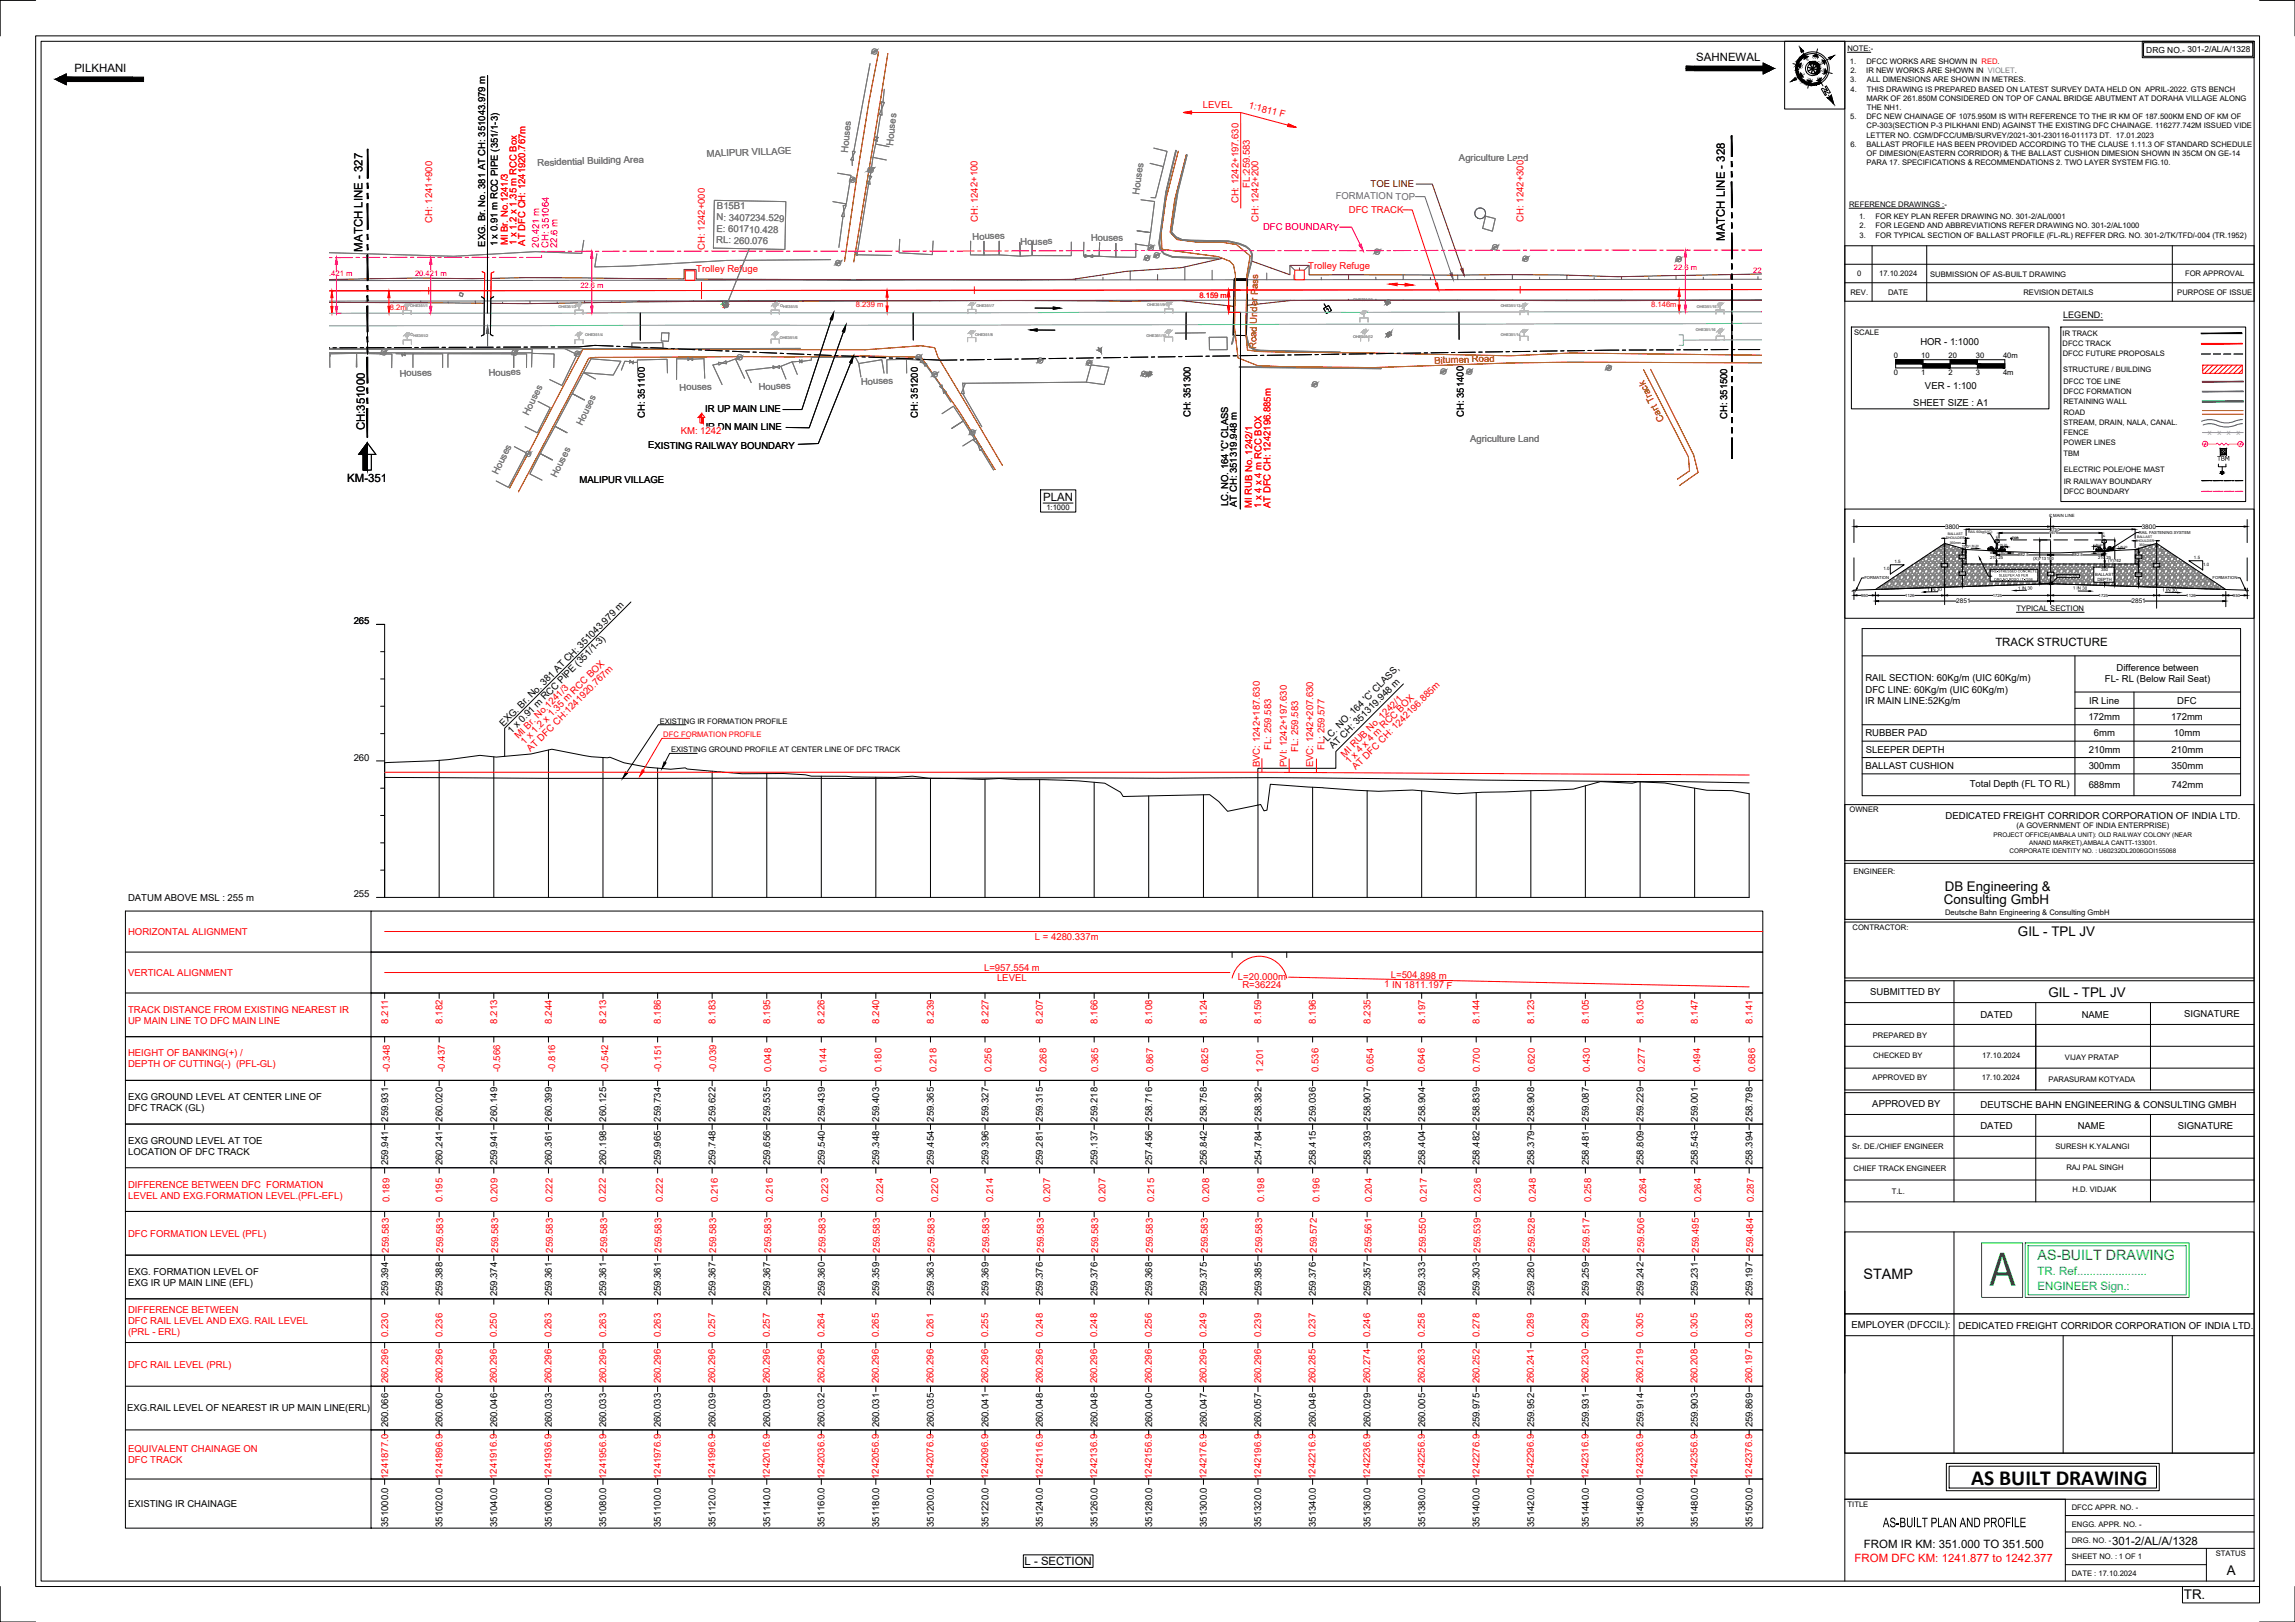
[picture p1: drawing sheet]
<svg xmlns="http://www.w3.org/2000/svg" width="841mm" height="594mm" viewBox="0 0 841 594" stroke-linecap="round" stroke-linejoin="round" font-family="sans-serif">
<defs><g id="words">
<text font-size="18.7" fill="#00b800" x="729.1" y="470.9">A</text>
<text font-size="7.9" x="722.4" y="543.7">AS BUILT DRAWING</text>
<text font-size="5.5" x="690" y="559.4">AS-BUILT PLAN AND PROFILE</text>
<text font-size="5.3" x="682.9" y="468.4">STAMP</text>
<text font-size="5.2" fill="#00b800" x="746.7" y="461.6">AS-BUILT DRAWING</text>
<g font-size="4.9">
<text x="712.7" y="326.4">DB Engineering &amp;</text>
<text x="712.4" y="331.2">Consulting GmbH</text>
<text x="739.5" y="342.8">GIL - TPL JV</text>
<text x="750.7" y="365.1">GIL - TPL JV</text>
<text x="816" y="576.8">A</text>
<text x="800.3" y="585.7">TR.</text>
</g>
<g font-size="4.2">
<text x="621.6" y="22.4">SAHNEWAL</text>
<text x="27.2" y="26.3">PILKHANI</text>
<text x="632.1" y="88.3" transform="rotate(-90 632.1 88.3)">MATCH LINE - 328</text>
<text x="132.8" y="92.1" transform="rotate(-90 132.8 92.1)">MATCH LINE - 327</text>
<text x="133.7" y="157.6" transform="rotate(-90 133.7 157.6)">CH:351000</text>
<text x="127.2" y="176.7">KM-351</text>
<text x="382.3" y="183.4">PLAN</text>
<text x="731.2" y="236.7">TRACK STRUCTURE</text>
<text x="683" y="567.2">FROM IR KM: 351.000 TO 351.500</text>
<text x="774" y="565.8">301-2/AL/A/1328</text>
<text x="375.4" y="573.3">L - SECTION</text>
</g>
<g font-size="4.2" fill="#00b800">
<text x="746.7" y="467">TR. Ref......................</text>
<text x="746.7" y="472.4">ENGINEER Sign.:</text>
</g>
<text font-size="4.2" fill="#f00" x="679.6" y="572.2">FROM DFC KM: 1241.877 to 1242.377</text>
<g font-size="3.5" fill="#f00">
<text x="440.8" y="39.7">LEVEL</text>
<text x="457.4" y="39.6" transform="rotate(15 457.4 39.6)">1:1811 F</text>
<text x="458" y="68.7" transform="rotate(-90 458 68.7)">FL:259.583</text>
<text x="453.8" y="74.5" transform="rotate(-90 453.8 74.5)">CH: 1242+197.630</text>
<text x="158.3" y="81.5" transform="rotate(-90 158.3 81.5)">CH: 1241+900</text>
<text x="358.3" y="81.4" transform="rotate(-90 358.3 81.4)">CH: 1242+100</text>
<text x="461.2" y="81.4" transform="rotate(-90 461.2 81.4)">CH: 1242+200</text>
<text x="494.3" y="78.1">DFC TRACK</text>
<text x="558.3" y="81.2" transform="rotate(-90 558.3 81.2)">CH: 1242+300</text>
<text x="186.1" y="89.9" transform="rotate(-90 186.1 89.9)">MI Br. No.1241/3</text>
<text x="189.3" y="89.9" transform="rotate(-90 189.3 89.9)">1 x 1.2 x 1.35 m RCC Box</text>
<text x="192.5" y="89.9" transform="rotate(-90 192.5 89.9)">AT DFC CH: 1241920.767m</text>
<text x="258.3" y="91.5" transform="rotate(-90 258.3 91.5)">CH: 1242+000</text>
<text x="255.1" y="99.8">Trolley Refuge</text>
<text x="479.4" y="98.7">Trolley Refuge</text>
<text x="249.5" y="159">KM: 1242</text>
<text x="458.8" y="186.2" transform="rotate(-90 458.8 186.2)">MI RUB No. 1242/1</text>
<text x="462.2" y="186.2" transform="rotate(-90 462.2 186.2)">1 x 4 x 4 m RCC BOX</text>
<text x="465.6" y="186.1" transform="rotate(-90 465.6 186.1)">AT DFC CH: 1242196.885m</text>
<text x="190" y="270.7" transform="rotate(-45 190 270.7)">MI Br. No.1241/3</text>
<text x="192.2" y="272.8" transform="rotate(-45 192.2 272.8)">1 x 1.2 x 1.35 m RCC BOX</text>
<text x="194.5" y="275.4" transform="rotate(-45 194.5 275.4)">AT DFC CH:1241920.767m</text>
<text x="465.8" y="274.6" transform="rotate(-90 465.8 274.6)">FL: 259.583</text>
<text x="475.8" y="275.3" transform="rotate(-90 475.8 275.3)">FL: 259.583</text>
<text x="485.4" y="274.6" transform="rotate(-90 485.4 274.6)">FL: 259.577</text>
<text x="461.6" y="281" transform="rotate(-90 461.6 281)">BVC: 1242+187.630</text>
<text x="471.6" y="280.9" transform="rotate(-90 471.6 280.9)">PVI: 1242+197.630</text>
<text x="481.2" y="281.1" transform="rotate(-90 481.2 281.1)">EVC: 1242+207.630</text>
<text x="492.8" y="277.5" transform="rotate(-45 492.8 277.5)">MI RUB No. 1242/1</text>
<text x="494.4" y="279.9" transform="rotate(-45 494.4 279.9)">1 x 4 x 4 m RCC BOX</text>
<text x="496.9" y="282" transform="rotate(-45 496.9 282)">AT DFC CH: 1242196.885m</text>
<text x="46.9" y="342.4">HORIZONTAL ALIGNMENT</text>
<text x="379.3" y="344.4">L = 4280.337m</text>
<text x="46.9" y="357.4">VERTICAL ALIGNMENT</text>
<text x="360.6" y="355.7">L=957.554 m</text>
<text x="365.4" y="359.2">LEVEL</text>
<text x="453.7" y="358.8">L=20.000m</text>
<text x="509.7" y="358.2" transform="rotate(1 509.7 358.2)">L=504.898 m</text>
<text x="455.3" y="362">R=36224</text>
<text x="507.2" y="361.6" transform="rotate(1 507.2 361.6)">1 IN 1811.197 F</text>
<text x="46.9" y="370.9">TRACK DISTANCE FROM EXISTING NEAREST IR</text>
<text x="46.9" y="375">UP MAIN LINE TO DFC MAIN LINE</text>
<text x="142.2" y="374.9" transform="rotate(-90 142.2 374.9)">8.211</text>
<text x="162.2" y="374.9" transform="rotate(-90 162.2 374.9)">8.182</text>
<text x="182.2" y="374.9" transform="rotate(-90 182.2 374.9)">8.213</text>
<text x="202.2" y="374.9" transform="rotate(-90 202.2 374.9)">8.244</text>
<text x="222.2" y="374.9" transform="rotate(-90 222.2 374.9)">8.213</text>
<text x="242.2" y="374.9" transform="rotate(-90 242.2 374.9)">8.186</text>
<text x="262.2" y="374.9" transform="rotate(-90 262.2 374.9)">8.183</text>
<text x="282.2" y="374.9" transform="rotate(-90 282.2 374.9)">8.195</text>
<text x="302.2" y="374.9" transform="rotate(-90 302.2 374.9)">8.226</text>
<text x="322.2" y="374.9" transform="rotate(-90 322.2 374.9)">8.240</text>
<text x="342.2" y="374.9" transform="rotate(-90 342.2 374.9)">8.239</text>
<text x="362.2" y="374.9" transform="rotate(-90 362.2 374.9)">8.227</text>
<text x="382.2" y="374.9" transform="rotate(-90 382.2 374.9)">8.207</text>
<text x="402.2" y="374.9" transform="rotate(-90 402.2 374.9)">8.166</text>
<text x="422.2" y="374.9" transform="rotate(-90 422.2 374.9)">8.108</text>
<text x="442.2" y="374.9" transform="rotate(-90 442.2 374.9)">8.124</text>
<text x="462.2" y="374.9" transform="rotate(-90 462.2 374.9)">8.159</text>
<text x="482.2" y="374.9" transform="rotate(-90 482.2 374.9)">8.196</text>
<text x="502.2" y="374.9" transform="rotate(-90 502.2 374.9)">8.235</text>
<text x="522.2" y="374.9" transform="rotate(-90 522.2 374.9)">8.197</text>
<text x="542.2" y="374.9" transform="rotate(-90 542.2 374.9)">8.144</text>
<text x="562.2" y="374.9" transform="rotate(-90 562.2 374.9)">8.123</text>
<text x="582.2" y="374.9" transform="rotate(-90 582.2 374.9)">8.105</text>
<text x="602.2" y="374.9" transform="rotate(-90 602.2 374.9)">8.103</text>
<text x="622.2" y="374.9" transform="rotate(-90 622.2 374.9)">8.147</text>
<text x="642.2" y="374.9" transform="rotate(-90 642.2 374.9)">8.141</text>
<text x="46.9" y="386.9">HEIGHT OF BANKING(+) /</text>
<text x="46.9" y="391">DEPTH OF CUTTING(-) (PFL-GL)</text>
<text x="142.9" y="392.6" transform="rotate(-90 142.9 392.6)">-0.348</text>
<text x="163.1" y="392.6" transform="rotate(-90 163.1 392.6)">-0.437</text>
<text x="183.2" y="392.6" transform="rotate(-90 183.2 392.6)">-0.566</text>
<text x="203.4" y="392.6" transform="rotate(-90 203.4 392.6)">-0.816</text>
<text x="222.8" y="392.6" transform="rotate(-90 222.8 392.6)">-0.542</text>
<text x="242.3" y="392.6" transform="rotate(-90 242.3 392.6)">-0.151</text>
<text x="262.5" y="392.6" transform="rotate(-90 262.5 392.6)">-0.039</text>
<text x="282.6" y="392.6" transform="rotate(-90 282.6 392.6)">0.048</text>
<text x="302.8" y="392.6" transform="rotate(-90 302.8 392.6)">0.144</text>
<text x="323" y="392.6" transform="rotate(-90 323 392.6)">0.180</text>
<text x="343.2" y="392.6" transform="rotate(-90 343.2 392.6)">0.218</text>
<text x="363.4" y="392.6" transform="rotate(-90 363.4 392.6)">0.256</text>
<text x="383.5" y="392.6" transform="rotate(-90 383.5 392.6)">0.268</text>
<text x="402.4" y="392.6" transform="rotate(-90 402.4 392.6)">0.365</text>
<text x="422.6" y="392.6" transform="rotate(-90 422.6 392.6)">0.867</text>
<text x="442.8" y="392.6" transform="rotate(-90 442.8 392.6)">0.825</text>
<text x="462.9" y="392.9" transform="rotate(-90 462.9 392.9)">1.201</text>
<text x="483.1" y="392.6" transform="rotate(-90 483.1 392.6)">0.536</text>
<text x="503.3" y="392.6" transform="rotate(-90 503.3 392.6)">0.654</text>
<text x="522.1" y="392.6" transform="rotate(-90 522.1 392.6)">0.646</text>
<text x="542.3" y="392.6" transform="rotate(-90 542.3 392.6)">0.700</text>
<text x="562.5" y="392.6" transform="rotate(-90 562.5 392.6)">0.620</text>
<text x="582.7" y="392.6" transform="rotate(-90 582.7 392.6)">0.430</text>
<text x="602.8" y="392.6" transform="rotate(-90 602.8 392.6)">0.277</text>
<text x="623" y="392.6" transform="rotate(-90 623 392.6)">0.494</text>
<text x="643.2" y="392.6" transform="rotate(-90 643.2 392.6)">0.686</text>
<text x="46.9" y="434.9">DIFFERENCE BETWEEN DFC FORMATION</text>
<text x="46.9" y="439">LEVEL AND EXG.FORMATION LEVEL.(PFL-EFL)</text>
<text x="142.7" y="440.2" transform="rotate(-90 142.7 440.2)">0.189</text>
<text x="162.2" y="440.2" transform="rotate(-90 162.2 440.2)">0.195</text>
<text x="182.4" y="440.2" transform="rotate(-90 182.4 440.2)">0.209</text>
<text x="202.5" y="440.2" transform="rotate(-90 202.5 440.2)">0.222</text>
<text x="222" y="440.2" transform="rotate(-90 222 440.2)">0.222</text>
<text x="242.9" y="440.2" transform="rotate(-90 242.9 440.2)">0.222</text>
<text x="263.1" y="440.2" transform="rotate(-90 263.1 440.2)">0.216</text>
<text x="283.2" y="440.2" transform="rotate(-90 283.2 440.2)">0.216</text>
<text x="303.4" y="440.2" transform="rotate(-90 303.4 440.2)">0.223</text>
<text x="323.6" y="440.2" transform="rotate(-90 323.6 440.2)">0.224</text>
<text x="343.8" y="440.2" transform="rotate(-90 343.8 440.2)">0.220</text>
<text x="364" y="440.2" transform="rotate(-90 364 440.2)">0.214</text>
<text x="384.9" y="440.2" transform="rotate(-90 384.9 440.2)">0.207</text>
<text x="405.1" y="440.2" transform="rotate(-90 405.1 440.2)">0.207</text>
<text x="422.9" y="440.2" transform="rotate(-90 422.9 440.2)">0.215</text>
<text x="443.1" y="440.2" transform="rotate(-90 443.1 440.2)">0.208</text>
<text x="463.3" y="440.2" transform="rotate(-90 463.3 440.2)">0.198</text>
<text x="483.5" y="440.2" transform="rotate(-90 483.5 440.2)">0.196</text>
<text x="502.8" y="440.2" transform="rotate(-90 502.8 440.2)">0.204</text>
<text x="522.9" y="440.2" transform="rotate(-90 522.9 440.2)">0.217</text>
<text x="542.7" y="440.2" transform="rotate(-90 542.7 440.2)">0.236</text>
<text x="562.8" y="440.2" transform="rotate(-90 562.8 440.2)">0.248</text>
<text x="583" y="440.2" transform="rotate(-90 583 440.2)">0.258</text>
<text x="603.2" y="440.2" transform="rotate(-90 603.2 440.2)">0.264</text>
<text x="623.4" y="440.2" transform="rotate(-90 623.4 440.2)">0.264</text>
<text x="642.6" y="440.2" transform="rotate(-90 642.6 440.2)">0.287</text>
<text x="46.9" y="452.9">DFC FORMATION LEVEL (PFL)</text>
<text x="142.4" y="458.8" transform="rotate(-90 142.4 458.8)">259.583</text>
<text x="162.5" y="458.8" transform="rotate(-90 162.5 458.8)">259.583</text>
<text x="182.5" y="458.8" transform="rotate(-90 182.5 458.8)">259.583</text>
<text x="202.6" y="458.8" transform="rotate(-90 202.6 458.8)">259.583</text>
<text x="222.4" y="458.8" transform="rotate(-90 222.4 458.8)">259.583</text>
<text x="242.5" y="458.8" transform="rotate(-90 242.5 458.8)">259.583</text>
<text x="262.5" y="458.8" transform="rotate(-90 262.5 458.8)">259.583</text>
<text x="282.6" y="458.8" transform="rotate(-90 282.6 458.8)">259.583</text>
<text x="302.5" y="458.8" transform="rotate(-90 302.5 458.8)">259.583</text>
<text x="322.4" y="458.8" transform="rotate(-90 322.4 458.8)">259.583</text>
<text x="342.5" y="458.8" transform="rotate(-90 342.5 458.8)">259.583</text>
<text x="362.4" y="458.8" transform="rotate(-90 362.4 458.8)">259.583</text>
<text x="382.5" y="458.8" transform="rotate(-90 382.5 458.8)">259.583</text>
<text x="402.4" y="458.8" transform="rotate(-90 402.4 458.8)">259.583</text>
<text x="422.5" y="458.8" transform="rotate(-90 422.5 458.8)">259.583</text>
<text x="442.6" y="458.8" transform="rotate(-90 442.6 458.8)">259.583</text>
<text x="462.6" y="458.8" transform="rotate(-90 462.6 458.8)">259.583</text>
<text x="482.6" y="458.8" transform="rotate(-90 482.6 458.8)">259.572</text>
<text x="502.6" y="458.8" transform="rotate(-90 502.6 458.8)">259.561</text>
<text x="522.5" y="458.8" transform="rotate(-90 522.5 458.8)">259.550</text>
<text x="542.5" y="458.8" transform="rotate(-90 542.5 458.8)">259.539</text>
<text x="562.5" y="458.8" transform="rotate(-90 562.5 458.8)">259.528</text>
<text x="582.5" y="458.8" transform="rotate(-90 582.5 458.8)">259.517</text>
<text x="602.6" y="458.8" transform="rotate(-90 602.6 458.8)">259.506</text>
<text x="622.5" y="458.8" transform="rotate(-90 622.5 458.8)">259.495</text>
<text x="642.5" y="458.8" transform="rotate(-90 642.5 458.8)">259.484</text>
<text x="46.9" y="481">DIFFERENCE BETWEEN</text>
<text x="46.9" y="484.9">DFC RAIL LEVEL AND EXG. RAIL LEVEL</text>
<text x="46.9" y="489">(PRL - ERL)</text>
<text x="142.2" y="489.7" transform="rotate(-90 142.2 489.7)">0.230</text>
<text x="162.1" y="489.7" transform="rotate(-90 162.1 489.7)">0.236</text>
<text x="182.1" y="489.7" transform="rotate(-90 182.1 489.7)">0.250</text>
<text x="202.1" y="489.7" transform="rotate(-90 202.1 489.7)">0.263</text>
<text x="222.1" y="489.7" transform="rotate(-90 222.1 489.7)">0.263</text>
<text x="242.1" y="489.7" transform="rotate(-90 242.1 489.7)">0.263</text>
<text x="262.1" y="489.7" transform="rotate(-90 262.1 489.7)">0.257</text>
<text x="282.1" y="489.7" transform="rotate(-90 282.1 489.7)">0.257</text>
<text x="302.1" y="489.7" transform="rotate(-90 302.1 489.7)">0.264</text>
<text x="322.1" y="489.7" transform="rotate(-90 322.1 489.7)">0.265</text>
<text x="342.1" y="489.7" transform="rotate(-90 342.1 489.7)">0.261</text>
<text x="362.1" y="489.7" transform="rotate(-90 362.1 489.7)">0.255</text>
<text x="382.1" y="489.7" transform="rotate(-90 382.1 489.7)">0.248</text>
<text x="402.1" y="489.7" transform="rotate(-90 402.1 489.7)">0.248</text>
<text x="422.1" y="489.7" transform="rotate(-90 422.1 489.7)">0.256</text>
<text x="442.1" y="489.7" transform="rotate(-90 442.1 489.7)">0.249</text>
<text x="462.1" y="489.7" transform="rotate(-90 462.1 489.7)">0.239</text>
<text x="482.1" y="489.7" transform="rotate(-90 482.1 489.7)">0.237</text>
<text x="502.1" y="489.7" transform="rotate(-90 502.1 489.7)">0.246</text>
<text x="522.1" y="489.7" transform="rotate(-90 522.1 489.7)">0.258</text>
<text x="542.1" y="489.7" transform="rotate(-90 542.1 489.7)">0.278</text>
<text x="562.1" y="489.7" transform="rotate(-90 562.1 489.7)">0.289</text>
<text x="582.2" y="489.7" transform="rotate(-90 582.2 489.7)">0.299</text>
<text x="602.1" y="489.7" transform="rotate(-90 602.1 489.7)">0.305</text>
<text x="622.1" y="489.7" transform="rotate(-90 622.1 489.7)">0.305</text>
<text x="642.1" y="489.7" transform="rotate(-90 642.1 489.7)">0.328</text>
<text x="46.9" y="500.9">DFC RAIL LEVEL (PRL)</text>
<text x="142.2" y="506.7" transform="rotate(-90 142.2 506.7)">260.296</text>
<text x="162.1" y="506.7" transform="rotate(-90 162.1 506.7)">260.296</text>
<text x="182.1" y="506.7" transform="rotate(-90 182.1 506.7)">260.296</text>
<text x="202.1" y="506.7" transform="rotate(-90 202.1 506.7)">260.296</text>
<text x="222.1" y="506.7" transform="rotate(-90 222.1 506.7)">260.296</text>
<text x="242.1" y="506.7" transform="rotate(-90 242.1 506.7)">260.296</text>
<text x="262.1" y="506.7" transform="rotate(-90 262.1 506.7)">260.296</text>
<text x="282.1" y="506.7" transform="rotate(-90 282.1 506.7)">260.296</text>
<text x="302.1" y="506.7" transform="rotate(-90 302.1 506.7)">260.296</text>
<text x="322.1" y="506.7" transform="rotate(-90 322.1 506.7)">260.296</text>
<text x="342.1" y="506.7" transform="rotate(-90 342.1 506.7)">260.296</text>
<text x="362.1" y="506.7" transform="rotate(-90 362.1 506.7)">260.296</text>
<text x="382.1" y="506.7" transform="rotate(-90 382.1 506.7)">260.296</text>
<text x="402.1" y="506.7" transform="rotate(-90 402.1 506.7)">260.296</text>
<text x="422.1" y="506.7" transform="rotate(-90 422.1 506.7)">260.296</text>
<text x="442.1" y="506.7" transform="rotate(-90 442.1 506.7)">260.296</text>
<text x="462.1" y="506.7" transform="rotate(-90 462.1 506.7)">260.296</text>
<text x="482.1" y="506.7" transform="rotate(-90 482.1 506.7)">260.285</text>
<text x="502.1" y="506.7" transform="rotate(-90 502.1 506.7)">260.274</text>
<text x="522.1" y="506.7" transform="rotate(-90 522.1 506.7)">260.263</text>
<text x="542.1" y="506.7" transform="rotate(-90 542.1 506.7)">260.252</text>
<text x="562.1" y="506.7" transform="rotate(-90 562.1 506.7)">260.241</text>
<text x="582.2" y="506.7" transform="rotate(-90 582.2 506.7)">260.230</text>
<text x="602.1" y="506.7" transform="rotate(-90 602.1 506.7)">260.219</text>
<text x="622.1" y="506.7" transform="rotate(-90 622.1 506.7)">260.208</text>
<text x="642.1" y="506.7" transform="rotate(-90 642.1 506.7)">260.197</text>
<text x="46.9" y="532">EQUIVALENT CHAINAGE ON</text>
<text x="46.9" y="536">DFC TRACK</text>
<text x="142.2" y="541.7" transform="rotate(-90 142.2 541.7)">1241877.0</text>
<text x="162.1" y="541.7" transform="rotate(-90 162.1 541.7)">1241896.9</text>
<text x="182.1" y="541.7" transform="rotate(-90 182.1 541.7)">1241916.9</text>
<text x="202.1" y="541.7" transform="rotate(-90 202.1 541.7)">1241936.9</text>
<text x="222.1" y="541.7" transform="rotate(-90 222.1 541.7)">1241956.9</text>
<text x="242.1" y="541.7" transform="rotate(-90 242.1 541.7)">1241976.9</text>
<text x="262.1" y="541.7" transform="rotate(-90 262.1 541.7)">1241996.9</text>
<text x="282.1" y="541.7" transform="rotate(-90 282.1 541.7)">1242016.9</text>
<text x="302.1" y="541.7" transform="rotate(-90 302.1 541.7)">1242036.9</text>
<text x="322.1" y="541.7" transform="rotate(-90 322.1 541.7)">1242056.9</text>
<text x="342.1" y="541.7" transform="rotate(-90 342.1 541.7)">1242076.9</text>
<text x="362.1" y="541.7" transform="rotate(-90 362.1 541.7)">1242096.9</text>
<text x="382.1" y="541.7" transform="rotate(-90 382.1 541.7)">1242116.9</text>
<text x="402.1" y="541.7" transform="rotate(-90 402.1 541.7)">1242136.9</text>
<text x="422.1" y="541.7" transform="rotate(-90 422.1 541.7)">1242156.9</text>
<text x="442.1" y="541.7" transform="rotate(-90 442.1 541.7)">1242176.9</text>
<text x="462.1" y="541.7" transform="rotate(-90 462.1 541.7)">1242196.9</text>
<text x="482.1" y="541.7" transform="rotate(-90 482.1 541.7)">1242216.9</text>
<text x="502.1" y="541.7" transform="rotate(-90 502.1 541.7)">1242236.9</text>
<text x="522.1" y="541.7" transform="rotate(-90 522.1 541.7)">1242256.9</text>
<text x="542.1" y="541.7" transform="rotate(-90 542.1 541.7)">1242276.9</text>
<text x="562.1" y="541.7" transform="rotate(-90 562.1 541.7)">1242296.9</text>
<text x="582.2" y="541.7" transform="rotate(-90 582.2 541.7)">1242316.9</text>
<text x="602.1" y="541.7" transform="rotate(-90 602.1 541.7)">1242336.9</text>
<text x="622.1" y="541.7" transform="rotate(-90 622.1 541.7)">1242356.9</text>
<text x="642.1" y="541.7" transform="rotate(-90 642.1 541.7)">1242376.9</text>
</g>
<g font-size="3.5" fill="#767676">
<text x="327.3" y="53.4" transform="rotate(-84 327.3 53.4)">Houses</text>
<text x="259" y="57.5" transform="rotate(-2 259 57.5)">MALIPUR VILLAGE</text>
<text x="310.8" y="56.1" transform="rotate(-84 310.8 56.1)">Houses</text>
<text x="534.7" y="58.8">Agriculture Land</text>
<text x="197" y="60.8" transform="rotate(-2 197 60.8)">Residential Building Area</text>
<text x="417.4" y="71.5" transform="rotate(-82 417.4 71.5)">Houses</text>
<text x="262.7" y="76.6" transform="rotate(1 262.7 76.6)">B15B1</text>
<text x="262.6" y="80.7" transform="rotate(1 262.6 80.7)">N: 3407234.529</text>
<text x="262.5" y="89.1" transform="rotate(1 262.5 89.1)">RL: 260.076</text>
<text x="262.5" y="84.9" transform="rotate(1 262.5 84.9)">E: 601710.428</text>
<text x="356.4" y="87.8" transform="rotate(-2 356.4 87.8)">Houses</text>
<text x="374" y="89.8" transform="rotate(-2 374 89.8)">Houses</text>
<text x="399.8" y="88.4" transform="rotate(-2 399.8 88.4)">Houses</text>
<text x="146.5" y="137.9" transform="rotate(-2 146.5 137.9)">Houses</text>
<text x="179.1" y="137.8" transform="rotate(-2 179.1 137.8)">Houses</text>
<text x="249" y="143.1" transform="rotate(-2 249 143.1)">Houses</text>
<text x="278" y="142.8" transform="rotate(-2 278 142.8)">Houses</text>
<text x="315.5" y="140.9" transform="rotate(-2 315.5 140.9)">Houses</text>
<text x="193.7" y="152.4" transform="rotate(-64 193.7 152.4)">Houses</text>
<text x="213.3" y="156.1" transform="rotate(-64 213.3 156.1)">Houses</text>
<text x="538.7" y="162">Agriculture Land</text>
<text x="182.4" y="174.1" transform="rotate(-64 182.4 174.1)">Houses</text>
<text x="203.9" y="175.1" transform="rotate(-64 203.9 175.1)">Houses</text>
</g>
<text font-size="3.5" fill="#720000" x="502.3" y="68.6">TOE LINE</text>
<text font-size="3.5" fill="#5d4a95" x="489.5" y="73">FORMATION TOP</text>
<g font-size="3.5" fill="#f0f">
<text x="462.9" y="84.4">DFC BOUNDARY</text>
<text x="197.5" y="90.7" transform="rotate(-90 197.5 90.7)">20.421 m</text>
<text x="201" y="90.7" transform="rotate(-89 201 90.7)">CH: 351064</text>
<text x="204.2" y="90.8" transform="rotate(-90 204.2 90.8)">22.6 m</text>
</g>
<g font-size="3.5">
<text x="177.8" y="90.4" transform="rotate(-90 177.8 90.4)">EXG. Br. No. 381 AT CH: 351043.979 m</text>
<text x="182.4" y="90.3" transform="rotate(-90 182.4 90.3)">1 x 0.91 m RCC PIPE (351/1-3)</text>
<text x="703.7" y="126.4">HOR - 1:1000</text>
<text x="705.4" y="142.5">VER - 1:100</text>
<text x="701.2" y="148.6">SHEET SIZE : A1</text>
<text x="236.3" y="153.1" transform="rotate(-90 236.3 153.1)">CH: 351100</text>
<text x="258.4" y="150.8">IR UP MAIN LINE</text>
<text x="336.4" y="153" transform="rotate(-90 336.4 153)">CH: 351200</text>
<text x="436.3" y="152.8" transform="rotate(-90 436.3 152.8)">CH: 351300</text>
<text x="536.4" y="152.8" transform="rotate(-90 536.4 152.8)">CH: 351400</text>
<text x="632.9" y="153.5" transform="rotate(-90 632.9 153.5)">CH: 351500</text>
<text x="258.6" y="157.6">IR DN MAIN LINE</text>
<text x="237.5" y="164.3">EXISTING RAILWAY BOUNDARY</text>
<text x="212.4" y="176.9">MALIPUR VILLAGE</text>
<text x="450" y="185.5" transform="rotate(-90 450 185.5)">LC. NO. 164 'C' CLASS</text>
<text x="453.2" y="185.7" transform="rotate(-90 453.2 185.7)">AT CH: 351319.948 m</text>
<text x="129.6" y="228.7">265</text>
<text x="775.7" y="245.6">Difference between</text>
<text x="683.6" y="249.5">RAIL SECTION: 60Kg/m (UIC 60Kg/m)</text>
<text x="771.3" y="249.8">FL- RL (Below Rail Seat)</text>
<text x="683.5" y="258">IR MAIN LINE:52Kg/m</text>
<text x="683.6" y="253.7">DFC LINE: 60Kg/m (UIC 60Kg/m)</text>
<text x="765.6" y="257.7">IR Line</text>
<text x="797.9" y="257.7">DFC</text>
<text x="765.3" y="263.7">172mm</text>
<text x="795.6" y="263.7">172mm</text>
<text x="184.5" y="266.2" transform="rotate(-45 184.5 266.2)">EXG. Br. No. 381 AT CH: 351043.979 m</text>
<text x="187.5" y="268.7" transform="rotate(-45 187.5 268.7)">1 x 0.91 m RCC PIPE (351/1-3)</text>
<text x="683.6" y="269.7">RUBBER PAD</text>
<text x="767.4" y="269.7">6mm</text>
<text x="796.6" y="269.7">10mm</text>
<text x="486.4" y="271.6" transform="rotate(-45 486.4 271.6)">LC. NO. 164 'C' CLASS,</text>
<text x="488.6" y="274.5" transform="rotate(-45 488.6 274.5)">AT CH: 351319.948 m</text>
<text x="683.7" y="275.7">SLEEPER DEPTH</text>
<text x="765.5" y="275.7">210mm</text>
<text x="795.8" y="275.7">210mm</text>
<text x="129.6" y="278.7">260</text>
<text x="683.6" y="281.7">BALLAST CUSHION</text>
<text x="765.4" y="281.7">300mm</text>
<text x="795.8" y="281.7">350mm</text>
<text x="721.8" y="288.3">Total Depth (FL TO RL)</text>
<text x="765.4" y="288.7">688mm</text>
<text x="795.8" y="288.7">742mm</text>
<text x="713" y="299.8">DEDICATED FREIGHT CORRIDOR CORPORATION OF INDIA LTD.</text>
<text x="46.9" y="330">DATUM ABOVE MSL : 255 m</text>
<text x="129.6" y="328.7">255</text>
<text x="685.3" y="364.4">SUBMITTED BY</text>
<text x="725.7" y="372.7">DATED</text>
<text x="762.9" y="372.7">NAME</text>
<text x="800.4" y="372.6">SIGNATURE</text>
<text x="46.9" y="402.9">EXG GROUND LEVEL AT CENTER LINE OF</text>
<text x="46.9" y="407">DFC TRACK (GL)</text>
<text x="686.1" y="405.4">APPROVED BY</text>
<text x="725.8" y="405.7">DEUTSCHE BAHN ENGINEERING &amp; CONSULTING GMBH</text>
<text x="142.2" y="410.8" transform="rotate(-90 142.2 410.8)">259.931</text>
<text x="162.2" y="410.8" transform="rotate(-90 162.2 410.8)">260.020</text>
<text x="182.2" y="410.8" transform="rotate(-90 182.2 410.8)">260.149</text>
<text x="202.2" y="410.8" transform="rotate(-90 202.2 410.8)">260.399</text>
<text x="222.2" y="410.8" transform="rotate(-90 222.2 410.8)">260.125</text>
<text x="242.2" y="410.8" transform="rotate(-90 242.2 410.8)">259.734</text>
<text x="262.2" y="410.8" transform="rotate(-90 262.2 410.8)">259.622</text>
<text x="282.2" y="410.8" transform="rotate(-90 282.2 410.8)">259.535</text>
<text x="302.2" y="410.8" transform="rotate(-90 302.2 410.8)">259.439</text>
<text x="322.2" y="410.8" transform="rotate(-90 322.2 410.8)">259.403</text>
<text x="342.2" y="410.8" transform="rotate(-90 342.2 410.8)">259.365</text>
<text x="362.2" y="410.8" transform="rotate(-90 362.2 410.8)">259.327</text>
<text x="382.2" y="410.8" transform="rotate(-90 382.2 410.8)">259.315</text>
<text x="402.2" y="410.8" transform="rotate(-90 402.2 410.8)">259.218</text>
<text x="422.2" y="410.8" transform="rotate(-90 422.2 410.8)">258.716</text>
<text x="442.2" y="410.8" transform="rotate(-90 442.2 410.8)">258.758</text>
<text x="462.3" y="410.8" transform="rotate(-90 462.3 410.8)">258.382</text>
<text x="482.2" y="410.8" transform="rotate(-90 482.2 410.8)">259.036</text>
<text x="502.3" y="410.8" transform="rotate(-90 502.3 410.8)">258.907</text>
<text x="522.2" y="410.8" transform="rotate(-90 522.2 410.8)">258.904</text>
<text x="542.2" y="410.8" transform="rotate(-90 542.2 410.8)">258.839</text>
<text x="562.3" y="410.8" transform="rotate(-90 562.3 410.8)">258.908</text>
<text x="582.2" y="410.8" transform="rotate(-90 582.2 410.8)">259.087</text>
<text x="602.3" y="410.8" transform="rotate(-90 602.3 410.8)">259.229</text>
<text x="622.2" y="410.8" transform="rotate(-90 622.2 410.8)">259.001</text>
<text x="642.3" y="410.8" transform="rotate(-90 642.3 410.8)">258.798</text>
<text x="725.7" y="413.7">DATED</text>
<text x="761.4" y="413.7">NAME</text>
<text x="798.1" y="413.6">SIGNATURE</text>
<text x="46.9" y="418.9">EXG GROUND LEVEL AT TOE</text>
<text x="46.9" y="423">LOCATION OF DFC TRACK</text>
<text x="142.2" y="426.8" transform="rotate(-90 142.2 426.8)">259.941</text>
<text x="162.2" y="426.8" transform="rotate(-90 162.2 426.8)">260.241</text>
<text x="182.2" y="426.8" transform="rotate(-90 182.2 426.8)">259.941</text>
<text x="202.3" y="426.8" transform="rotate(-90 202.3 426.8)">260.361</text>
<text x="222.2" y="426.8" transform="rotate(-90 222.2 426.8)">260.198</text>
<text x="242.2" y="426.8" transform="rotate(-90 242.2 426.8)">259.965</text>
<text x="262.2" y="426.8" transform="rotate(-90 262.2 426.8)">259.748</text>
<text x="282.2" y="426.8" transform="rotate(-90 282.2 426.8)">259.656</text>
<text x="302.2" y="426.8" transform="rotate(-90 302.2 426.8)">259.540</text>
<text x="322.2" y="426.8" transform="rotate(-90 322.2 426.8)">259.348</text>
<text x="342.2" y="426.8" transform="rotate(-90 342.2 426.8)">259.454</text>
<text x="362.2" y="426.8" transform="rotate(-90 362.2 426.8)">259.396</text>
<text x="382.2" y="426.8" transform="rotate(-90 382.2 426.8)">259.281</text>
<text x="402.2" y="426.8" transform="rotate(-90 402.2 426.8)">259.137</text>
<text x="422.2" y="426.8" transform="rotate(-90 422.2 426.8)">257.456</text>
<text x="442.2" y="426.8" transform="rotate(-90 442.2 426.8)">256.842</text>
<text x="462.3" y="426.8" transform="rotate(-90 462.3 426.8)">254.784</text>
<text x="482.2" y="426.8" transform="rotate(-90 482.2 426.8)">258.415</text>
<text x="502.3" y="426.8" transform="rotate(-90 502.3 426.8)">258.393</text>
<text x="522.2" y="426.8" transform="rotate(-90 522.2 426.8)">258.404</text>
<text x="542.2" y="426.8" transform="rotate(-90 542.2 426.8)">258.482</text>
<text x="562.3" y="426.8" transform="rotate(-90 562.3 426.8)">258.379</text>
<text x="582.2" y="426.8" transform="rotate(-90 582.2 426.8)">258.481</text>
<text x="602.3" y="426.8" transform="rotate(-90 602.3 426.8)">258.809</text>
<text x="622.2" y="426.8" transform="rotate(-90 622.2 426.8)">258.543</text>
<text x="642.3" y="426.8" transform="rotate(-90 642.3 426.8)">258.394</text>
<text x="46.9" y="467">EXG. FORMATION LEVEL OF</text>
<text x="46.9" y="471">EXG IR UP MAIN LINE (EFL)</text>
<text x="142.2" y="474.8" transform="rotate(-90 142.2 474.8)">259.394</text>
<text x="162.2" y="474.8" transform="rotate(-90 162.2 474.8)">259.388</text>
<text x="182.2" y="474.8" transform="rotate(-90 182.2 474.8)">259.374</text>
<text x="202.3" y="474.8" transform="rotate(-90 202.3 474.8)">259.361</text>
<text x="222.2" y="474.8" transform="rotate(-90 222.2 474.8)">259.361</text>
<text x="242.2" y="474.8" transform="rotate(-90 242.2 474.8)">259.361</text>
<text x="262.2" y="474.8" transform="rotate(-90 262.2 474.8)">259.367</text>
<text x="282.2" y="474.8" transform="rotate(-90 282.2 474.8)">259.367</text>
<text x="302.2" y="474.8" transform="rotate(-90 302.2 474.8)">259.360</text>
<text x="322.2" y="474.8" transform="rotate(-90 322.2 474.8)">259.359</text>
<text x="342.2" y="474.8" transform="rotate(-90 342.2 474.8)">259.363</text>
<text x="362.2" y="474.8" transform="rotate(-90 362.2 474.8)">259.369</text>
<text x="382.2" y="474.8" transform="rotate(-90 382.2 474.8)">259.376</text>
<text x="402.2" y="474.8" transform="rotate(-90 402.2 474.8)">259.376</text>
<text x="422.2" y="474.8" transform="rotate(-90 422.2 474.8)">259.368</text>
<text x="442.2" y="474.8" transform="rotate(-90 442.2 474.8)">259.375</text>
<text x="462.3" y="474.8" transform="rotate(-90 462.3 474.8)">259.385</text>
<text x="482.2" y="474.8" transform="rotate(-90 482.2 474.8)">259.376</text>
<text x="502.3" y="474.8" transform="rotate(-90 502.3 474.8)">259.357</text>
<text x="522.2" y="474.8" transform="rotate(-90 522.2 474.8)">259.333</text>
<text x="542.2" y="474.8" transform="rotate(-90 542.2 474.8)">259.303</text>
<text x="562.3" y="474.8" transform="rotate(-90 562.3 474.8)">259.280</text>
<text x="582.2" y="474.8" transform="rotate(-90 582.2 474.8)">259.259</text>
<text x="602.3" y="474.8" transform="rotate(-90 602.3 474.8)">259.242</text>
<text x="622.2" y="474.8" transform="rotate(-90 622.2 474.8)">259.231</text>
<text x="642.3" y="474.8" transform="rotate(-90 642.3 474.8)">259.197</text>
<text x="678.5" y="486.3">EMPLOYER (DFCCIL):</text>
<text x="717.7" y="486.6">DEDICATED FREIGHT CORRIDOR CORPORATION OF INDIA LTD.</text>
<text x="46.6" y="516.9">EXG.RAIL LEVEL OF NEAREST IR UP MAIN LINE(ERL)</text>
<text x="142.2" y="522.8" transform="rotate(-90 142.2 522.8)">260.066</text>
<text x="162.2" y="522.8" transform="rotate(-90 162.2 522.8)">260.060</text>
<text x="182.2" y="522.8" transform="rotate(-90 182.2 522.8)">260.046</text>
<text x="202.2" y="522.8" transform="rotate(-90 202.2 522.8)">260.033</text>
<text x="222.2" y="522.8" transform="rotate(-90 222.2 522.8)">260.033</text>
<text x="242.2" y="522.8" transform="rotate(-90 242.2 522.8)">260.033</text>
<text x="262.2" y="522.8" transform="rotate(-90 262.2 522.8)">260.039</text>
<text x="282.2" y="522.8" transform="rotate(-90 282.2 522.8)">260.039</text>
<text x="302.2" y="522.8" transform="rotate(-90 302.2 522.8)">260.032</text>
<text x="322.2" y="522.8" transform="rotate(-90 322.2 522.8)">260.031</text>
<text x="342.2" y="522.8" transform="rotate(-90 342.2 522.8)">260.035</text>
<text x="362.2" y="522.8" transform="rotate(-90 362.2 522.8)">260.041</text>
<text x="382.2" y="522.8" transform="rotate(-90 382.2 522.8)">260.048</text>
<text x="402.2" y="522.8" transform="rotate(-90 402.2 522.8)">260.048</text>
<text x="422.2" y="522.8" transform="rotate(-90 422.2 522.8)">260.040</text>
<text x="442.2" y="522.8" transform="rotate(-90 442.2 522.8)">260.047</text>
<text x="462.2" y="522.8" transform="rotate(-90 462.2 522.8)">260.057</text>
<text x="482.2" y="522.8" transform="rotate(-90 482.2 522.8)">260.048</text>
<text x="502.2" y="522.8" transform="rotate(-90 502.2 522.8)">260.029</text>
<text x="522.2" y="522.8" transform="rotate(-90 522.2 522.8)">260.005</text>
<text x="542.2" y="522.8" transform="rotate(-90 542.2 522.8)">259.975</text>
<text x="562.2" y="522.8" transform="rotate(-90 562.2 522.8)">259.952</text>
<text x="582.2" y="522.8" transform="rotate(-90 582.2 522.8)">259.931</text>
<text x="602.2" y="522.8" transform="rotate(-90 602.2 522.8)">259.914</text>
<text x="622.2" y="522.8" transform="rotate(-90 622.2 522.8)">259.903</text>
<text x="642.2" y="522.8" transform="rotate(-90 642.2 522.8)">259.869</text>
<text x="46.9" y="552">EXISTING IR CHAINAGE</text>
<text x="142.2" y="559.3" transform="rotate(-90 142.2 559.3)">351000.0</text>
<text x="162.2" y="559.3" transform="rotate(-90 162.2 559.3)">351020.0</text>
<text x="182.2" y="559.3" transform="rotate(-90 182.2 559.3)">351040.0</text>
<text x="202.2" y="559.3" transform="rotate(-90 202.2 559.3)">351060.0</text>
<text x="222.2" y="559.3" transform="rotate(-90 222.2 559.3)">351080.0</text>
<text x="242.2" y="559.3" transform="rotate(-90 242.2 559.3)">351100.0</text>
<text x="262.2" y="559.3" transform="rotate(-90 262.2 559.3)">351120.0</text>
<text x="282.2" y="559.3" transform="rotate(-90 282.2 559.3)">351140.0</text>
<text x="302.2" y="559.3" transform="rotate(-90 302.2 559.3)">351160.0</text>
<text x="322.2" y="559.3" transform="rotate(-90 322.2 559.3)">351180.0</text>
<text x="342.2" y="559.3" transform="rotate(-90 342.2 559.3)">351200.0</text>
<text x="362.2" y="559.3" transform="rotate(-90 362.2 559.3)">351220.0</text>
<text x="382.2" y="559.3" transform="rotate(-90 382.2 559.3)">351240.0</text>
<text x="402.2" y="559.3" transform="rotate(-90 402.2 559.3)">351260.0</text>
<text x="422.2" y="559.3" transform="rotate(-90 422.2 559.3)">351280.0</text>
<text x="442.2" y="559.3" transform="rotate(-90 442.2 559.3)">351300.0</text>
<text x="462.2" y="559.3" transform="rotate(-90 462.2 559.3)">351320.0</text>
<text x="482.2" y="559.3" transform="rotate(-90 482.2 559.3)">351340.0</text>
<text x="502.2" y="559.3" transform="rotate(-90 502.2 559.3)">351360.0</text>
<text x="522.2" y="559.3" transform="rotate(-90 522.2 559.3)">351380.0</text>
<text x="542.2" y="559.3" transform="rotate(-90 542.2 559.3)">351400.0</text>
<text x="562.2" y="559.3" transform="rotate(-90 562.2 559.3)">351420.0</text>
<text x="582.2" y="559.3" transform="rotate(-90 582.2 559.3)">351440.0</text>
<text x="602.2" y="559.3" transform="rotate(-90 602.2 559.3)">351460.0</text>
<text x="622.2" y="559.3" transform="rotate(-90 622.2 559.3)">351480.0</text>
<text x="642.2" y="559.3" transform="rotate(-90 642.2 559.3)">351500.0</text>
</g>
<g font-size="3.5" fill="#b85c00">
<text x="460.4" y="127.9" transform="rotate(-88 460.4 127.9)">Road Under Pass</text>
<text x="525.6" y="133.2" transform="rotate(-2 525.6 133.2)">Bitumen Road</text>
<text x="609.9" y="153.8" transform="rotate(-117 609.9 153.8)">Cart Track</text>
</g>
<text font-size="3.3" x="756.1" y="116.6">LEGEND:</text>
<g font-size="3.1">
<text x="786.5" y="19.3">DRG NO.- 301-2/AL/A/1328</text>
<text x="485.1" y="114.7">L</text>
</g>
<g font-size="2.8">
<text x="677" y="18.6">NOTE:-</text>
<text x="677.9" y="23.5">1.</text>
<text x="684" y="23.5">DFCC WORKS ARE SHOWN IN RED.</text>
<text x="678.1" y="26.8">2.</text>
<text x="683.9" y="26.8">IR NEW WORKS ARE SHOWN IN VIOLET.</text>
<text x="678" y="30.2">3.</text>
<text x="678.1" y="33.5">4.</text>
<text x="684.1" y="33.5">THIS DRAWING IS PREPARED BASED ON LATEST SURVEY DATA HELD ON APRIL-2022. GTS BENCH</text>
<text x="684.2" y="30.2">ALL DIMENSIONS ARE SHOWN IN METRES.</text>
<text x="684" y="36.9">MARK OF 261.850M CONSIDERED ON TOP OF CANAL BRIDGE ABUTMENT AT DORAHA VILLAGE ALONG</text>
<text x="684.1" y="40.3">THE NH1.</text>
<text x="678" y="43.6">5.</text>
<text x="684" y="43.6">DFC NEW CHAINAGE OF 1075.950M IS WITH REFERENCE TO THE IR KM OF 187.500KM END OF KM OF</text>
<text x="684" y="47">CP-303(SECTION P-3 PILKHANI END) AGAINST THE EXISTING DFC CHAINAGE. 116277.742M ISSUED VIDE</text>
<text x="678.1" y="53.7">6.</text>
<text x="684" y="50.4">LETTER NO. CGM/DFCC/UMB/SURVEY/2021-301-230116-011173 DT. 17.01.2023</text>
<text x="684" y="53.7">BALLAST PROFILE HAS BEEN PROVIDED ACCORDING TO THE CLAUSE 1.11.3 OF STANDARD SCHEDULE</text>
<text x="684.1" y="57.1">OF DIMESION(EASTERN CORRIDOR) &amp; THE BALLAST CUSHION DIMESION SHOWN IN 35CM ON GE-14</text>
<text x="684" y="60.5">PARA 17. SPECIFICATIONS &amp; RECOMMENDATIONS 2. TWO LAYER SYSTEM FIG.10.</text>
<text x="677.6" y="75.7">REFERENCE DRAWINGS :-</text>
<text x="681.3" y="80.3">1.</text>
<text x="681.5" y="83.7">2.</text>
<text x="687.3" y="80.3">FOR KEY PLAN REFER DRAWING NO. 301-2/AL/0001</text>
<text x="687.3" y="83.7">FOR LEGEND AND ABBREVIATIONS REFER DRAWING NO. 301-2/AL1000</text>
<text x="681.4" y="87">3.</text>
<text x="687.3" y="87">FOR TYPICAL SECTION OF BALLAST PROFILE (FL-RL) REFFER DRG. NO. 301-2/TK/TFD/-004 (TR.1952)</text>
<text x="680.6" y="101.2">0</text>
<text x="688.6" y="101.2">17.10.2024</text>
<text x="707.3" y="101.4">SUBMISSION OF AS-BUILT DRAWING</text>
<text x="800.7" y="101.2">FOR APPROVAL</text>
<text x="797.9" y="108">PURPOSE OF ISSUE</text>
<text x="678.1" y="108">REV.</text>
<text x="691.9" y="108">DATE</text>
<text x="741.5" y="108.2">REVISION DETAILS</text>
<text x="679.5" y="122.8">SCALE</text>
<text x="755.8" y="123.1">IR TRACK</text>
<text x="694" y="131">0</text>
<text x="704.1" y="131">10</text>
<text x="714.1" y="131">20</text>
<text x="724.1" y="131">30</text>
<text x="734" y="131">40m</text>
<text x="755.8" y="126.8">DFCC TRACK</text>
<text x="755.9" y="130.6">DFCC FUTURE PROPOSALS</text>
<text x="694" y="137.5">0</text>
<text x="704.1" y="137.5">1</text>
<text x="714.1" y="137.5">2</text>
<text x="724.1" y="137.5">3</text>
<text x="734" y="137.5">4m</text>
<text x="756" y="136.3">STRUCTURE / BUILDING</text>
<text x="756.2" y="140.6">DFCC TOE LINE</text>
<text x="756.2" y="144.3">DFCC FORMATION</text>
<text x="756.2" y="147.9">RETAINING WALL</text>
<text x="756.2" y="151.9">ROAD</text>
<text x="756.2" y="155.8">STREAM, DRAIN, NALA, CANAL.</text>
<text x="756.2" y="159.4">FENCE</text>
<text x="756.2" y="167.2">TBM</text>
<text x="756.2" y="163">POWER LINES</text>
<text x="756.3" y="173">ELECTRIC POLE/OHE MAST</text>
<text x="812.5" y="168.8">TBM</text>
<text x="756.3" y="177.1">IR RAILWAY BOUNDARY</text>
<text x="756.3" y="181.1">DFCC BOUNDARY</text>
<text x="383.4" y="186.7">1:1000</text>
<text x="738.9" y="223.7">TYPICAL SECTION</text>
<text x="241.8" y="265">EXISTING IR FORMATION PROFILE</text>
<text x="245.9" y="275.5">EXISTING GROUND PROFILE AT CENTER LINE OF DFC TRACK</text>
<text x="677.7" y="297.6">OWNER</text>
<text x="739" y="303.4">(A GOVERNMENT OF INDIA ENTERPRISE)</text>
<text x="679.2" y="320.1">ENGINEER:</text>
<text x="712.8" y="335.1">Deutsche Bahn Engineering &amp; Consulting GmbH</text>
<text x="678.9" y="340.7">CONTRACTOR:</text>
<text x="686.3" y="380.1">PREPARED BY</text>
<text x="686.4" y="387.6">CHECKED BY</text>
<text x="726.4" y="387.6">17.10.2024</text>
<text x="756.7" y="388.3">VIJAY PRATAP</text>
<text x="686.3" y="395.6">APPROVED BY</text>
<text x="726.3" y="395.6">17.10.2024</text>
<text x="750.7" y="396.3">PARASURAM KOTYADA</text>
<text x="678.8" y="420.9">Sr. DE./CHIEF ENGINEER</text>
<text x="753.3" y="420.7">SURESH K.YALANGI</text>
<text x="679.3" y="428.9">CHIEF TRACK ENGINEER</text>
<text x="757.2" y="428.7">RAJ PAL SINGH</text>
<text x="693.2" y="437.2">T.L.</text>
<text x="759.5" y="436.7">H.D. VIDJAK</text>
<text x="677.1" y="552.1">TITLE</text>
<text x="759.2" y="553.1">DFCC APPR. NO. -</text>
<text x="759.2" y="559.1">ENGG. APPR. NO. -</text>
<text x="759.2" y="565.1">DRG. NO. -</text>
<text x="759.2" y="571.1">SHEET NO. : 1 OF 1</text>
<text x="812" y="570.1">STATUS</text>
<text x="759.2" y="577.1">DATE : 17.10.2024</text>
</g>
<g font-size="2.8" fill="#f0f">
<text x="117.5" y="101.1">20.421 m</text>
<text x="152.1" y="101">20.421 m</text>
<text x="613.4" y="98.9">22.6 m</text>
<text x="642.5" y="100.1">22.6 m</text>
<text x="212.7" y="105.5">22.6 m</text>
</g>
<g font-size="2.8" fill="#f00">
<text x="111.3" y="113.1">8.228m</text>
<text x="142.9" y="113.6">8.2m</text>
<text x="313.7" y="112.5">8.239 m</text>
<text x="439.5" y="109">8.159 m</text>
<text x="605.1" y="112.3">8.146m</text>
<text x="243.1" y="270">DFC FORMATION PROFILE</text>
</g>
<g font-size="2.4">
<text x="712.8" y="193.7">3800</text>
<text x="784.8" y="193.7">3800</text>
<text x="716.9" y="221">2851</text>
<text x="781.1" y="221">2851</text>
</g>
<g font-size="2.3">
<text x="730.6" y="306.4">PROJECT OFFICE(AMBALA UNIT): OLD RAILWAY COLONY (NEAR</text>
<text x="743.6" y="309.5">ANAND MARKET),AMBALA CANTT-133001.</text>
<text x="736.5" y="312.6">CORPORATE IDENTITY NO. : U60232DL2006GOI155068</text>
</g>
<g font-size="2.1" fill="#989898">
<text x="809.1" y="159.2">X</text>
<text x="812.6" y="159.2">X</text>
<text x="816" y="159.2">X</text>
<text x="819.6" y="159.2">X</text>
</g>
<g font-size="1.8">
<text x="759.5" y="215.9" transform="rotate(1 759.5 215.9)">1 IN 30</text>
<text x="706.3" y="216.6" transform="rotate(-1 706.3 216.6)">1 IN 30</text>
<text x="739.5" y="216" transform="rotate(-1 739.5 216)">1 IN 30</text>
<text x="792.4" y="216.6" transform="rotate(1 792.4 216.6)">1 IN 30</text>
</g>
<g font-size="1.7">
<text x="662.4" y="21.1" transform="rotate(149 662.4 21.1)">S</text>
<text x="664" y="21.2" transform="rotate(14 664 21.2)">SW</text>
<text x="667.1" y="22.6" transform="rotate(60 667.1 22.6)">W</text>
<text x="660.4" y="25.2" transform="rotate(-76 660.4 25.2)">SE</text>
<text x="661.5" y="27.3" transform="rotate(-121 661.5 27.3)">E</text>
<text x="664.4" y="29" transform="rotate(-166 664.4 29)">NE</text>
<text x="666.6" y="28" transform="rotate(148 666.6 28)">N</text>
<text x="668.1" y="24.8" transform="rotate(104 668.1 24.8)">NW</text>
<text x="690.2" y="208.9">1.0</text>
<text x="694.2" y="206.3">1.5</text>
<text x="804" y="204.7">1.5</text>
<text x="807.3" y="207.3">1.0</text>
</g>
<g font-size="1.6">
<text x="750.9" y="189.4">C</text>
<text x="751.4" y="189.7">LMAIN LINE</text>
<text x="750.9" y="195.8">1676</text>
<text x="751.3" y="194.4">2750</text>
<text x="718.9" y="200.7">100</text>
<text x="732.3" y="203.1">180</text>
<text x="739.6" y="203.8">882.5</text>
<text x="759.4" y="203.8">882.5</text>
<text x="711.3" y="207.6">713</text>
<text x="717.8" y="204.5">235</text>
<text x="729.3" y="204.7">210.25</text>
<text x="745.1" y="205.3">(X)713</text>
<text x="750.1" y="205.1">180</text>
<text x="768.9" y="204.7">210.25</text>
<text x="769.9" y="209.2">350</text>
<text x="772.6" y="206">(Y)742</text>
<text x="782.4" y="204.5">235</text>
<text x="789" y="207.6">713</text>
<text x="717.9" y="210.8">366</text>
<text x="750.3" y="210.7">321</text>
<text x="767.8" y="211">BALLAST</text>
<text x="768.6" y="213">DEPTH</text>
<text x="782.4" y="211">366</text>
<text x="682" y="218.6">950</text>
<text x="698.1" y="218.6">1126</text>
<text x="730.2" y="218.6">1725</text>
<text x="769.1" y="218.6">1725</text>
<text x="801.2" y="218.6">1126</text>
<text x="818.3" y="218.6">950</text>
</g>
<g font-size="1.5">
<text x="783.7" y="195.6">RAIL FASTENING SYSTEM</text>
<text x="683.2" y="212.2">FORMATION</text>
<text x="810.8" y="212.2">FORMATION</text>
</g>
<g font-size="1.4" fill="#808080">
<text x="150.4" y="112.6">OHE351/1</text>
<text x="204.7" y="112.8">OHE351/3</text>
<text x="285.9" y="112.6">OHE351/5</text>
<text x="357.8" y="112.5">OHE351/7</text>
<text x="420.4" y="112">OHE351/9</text>
<text x="495.9" y="110.2">OHE351/11</text>
<text x="549.9" y="112.6">OHE351/13</text>
<text x="621.8" y="112.9">OHE351/15</text>
<text x="150.5" y="123.2">OHE351/2</text>
<text x="214.4" y="123">OHE351/4</text>
<text x="285.7" y="124.1">OHE351/6</text>
<text x="357.3" y="123.2">OHE351/8</text>
<text x="420.1" y="123.5">OHE351/10</text>
<text x="495.8" y="123.9">OHE351/12</text>
<text x="550" y="123">OHE351/14</text>
<text x="621.4" y="121.2">OHE351/16</text>
</g>
<g font-size="1.4">
<text x="729.3" y="209.6">PRE-STRESSED CONCRETE</text>
<text x="730.8" y="212.7">DRG.NO.RDSO / T-7008</text>
<text x="732.5" y="211.2">SLEEPER AS PER</text>
</g>
<g font-size="1.3">
<text x="713" y="197.6">SHOULDER</text>
<text x="713.8" y="196.1">BALLAST</text>
<text x="721.2" y="195.4">RAIL 60kg(UIC)</text>
<text x="783.2" y="197">BALLAST</text>
<text x="714.5" y="199.1">350mm</text>
<text x="782.4" y="198.5">SHOULDER</text>
<text x="783.9" y="200">350mm</text>
<text x="753.8" y="211.5">RIDGE POINT</text>
</g>
<text font-size="1.2" fill="#767676" x="265.2" y="111">GPS</text>
<g font-size="1.1">
<text x="731.5" y="197.2">C</text>
<text x="731.7" y="197.4">L</text>
<text x="737.4" y="197.4">TOR</text>
<text x="770.7" y="196.6">C</text>
<text x="770.9" y="196.7">L</text>
<text x="721.6" y="200.3">1 IN 20</text>
<text x="732" y="200">1 IN 20</text>
<text x="767.1" y="199.8">1 IN 20</text>
<text x="776.1" y="200.7">1 IN 20</text>
</g>
<text font-size="1" x="768.4" y="203">180</text>
</g></defs>
<!-- layer: SURVEY DATA (350 Km - 354 Km)|Subroad Edge -->
<path d="M322 19l-3.5 18.1-4.5 27.5-4.5 31.2M325.4 19.6l-12.5 76.3M431.8 55.4l-4.5 17.4-1.7 12.2 .2 6.3 20.6 2.7 4.3 1.7 1.4 1.5 .6 3.5-.3 19.3 1.3 11.1 7.2 2.8 10.4 .4 32 .3 50.2-1.7 22.1-.3 70 .3M434.7 56.6l-4.2 16.6-1.7 11.9 2.5 2.6 7.8 1h8.4l5.6 .9 5 4.1-1.1 6.9-.5 21.1 .6 6.5 4.4 .5 10.5 .3 30.5 .3 51 1 22.2-1 69.9 .8M364.6 172l-13.1-21.2-13.9-20-20.2-.4-27.8 .3-71.5 .2-2.3 .3-25.8 48.9M367.3 170.4l-23.6-39.7-1.2-3.3-5-.8-20.5 1.5-98.8-.1-4.5-.2-26.9 50.9" fill="none" stroke="#b85c00" stroke-width=".37"/>
<!-- layer: SURVEY DATA (350 Km - 354 Km)|Compound Wall -->
<g fill="none" stroke="#767676" stroke-width=".37">
<path d="M318.8 23.3l-5.9 32.2M324 32.7l-.4 4.7M312.3 58.6v2M319.9 57.6l-1 6.9M321.1 51.6l-.2 1.2M322.7 42l-1.3 8.2M308.9 79.3l-1.5 11.3M310.1 74.7l-.6 .6M318.3 67.4l-4.2 25.9 12.6 .3M426.3 61l-2.9 11.4h-1.6M213.9 88l-.7 4.8-17-.6-29.9 1.7-45.7-1.3M218.7 93l-.7 4.8 12.2-.3 36-2.1 38.2-.3"/>
<path d="M397.1 93.7h.5M400.4 93.8l2.4 .1M120.6 127.6h172.7M145.1 129.6h2.2v.3M151.3 129.6l-2.9 .2M230.7 132.4l-1.7-.1-1.3 3.3M233.5 132.7l-1.4 .1M252.2 131.5l-4.2-.1-.1 7.6M253.8 131.5l4.2-.1 .3 7.1M263.4 133.2l-2.1 .5 3.3 7.2M266.1 132.7l3.4-1.2 3.4 7.1M283.3 134.5l-10 1.2 2 4.4"/>
<path d="M286.2 134.2l-.5 .2M293 132.3l-2.7 .3M293.9 132.3l3.5-.4-.1-1h16.2l1.2 2.2M332.2 131.6l5.4 .3v.4M339.3 133.7l5.4 7.6M398.1 140l-44.9 .4M346.2 143.8l2.3 3.4M352.8 144.2l7 12.1M359.6 164.7l4.5 7.4"/>
</g>
<!-- layer: SURVEY DATA (350 Km - 354 Km)|Gate -->
<g fill="none" stroke="#767676" stroke-width=".37">
<path d="M323.1 37.3l1 .2-1.9 4.4 1 .2zM312.4 55.4l.4 3.3-1-.2 1.5-2.9zM320.9 50.1l1 .2-1.3 1.1 1 .3zM309 75.2l1 .2-1.6 3.8 1 .1zM318.5 64.4l.9 .2-1.5 2.7 .9 .2zM397.6 93.3l2.8 1v-.9l-2.8 .8zM147.3 129.4l.1 1 .9-1.1 .1 1zM230.9 132l1.1 1.2 .2-.9-1.5 .6zM252.2 131l-.1 1 1.8-1-.1 1.1zM263.3 132.7l.2 1 2.5-1.5 .2 1zM283.3 134v1l2.3-1.1 .1 1zM293 131.8l.9 1.1v-1l-.9 1z"/>
<path d="M337.9 131.9l1.1 2.2 .6-.7-2.4-.8zM344.3 141.5l2.4 2-.9 .5-.6-3zM352.7 140.3l.6 3.9-1-.1 1.4-3.6zM356.8 161.2l3.2 3.2-.9 .6-1.5-4.3z"/>
</g>
<!-- layer: SURVEY DATA (350 Km - 354 Km)|Residential Building Pucca -->
<g fill="none" stroke="#767676" stroke-width=".37">
<path d="M325.8 53.7l-4.9-.9-1 4.8 4.9 1M422.8 54.2l4.9 1.2-1.4 5.6-4.8-1.2M306.9 63.4l5 .8-1.8 10.5-4.9-.9M418.1 73.2l5 .6-1.4 11.4-5-.6M329.7 87.6l-.2 5 12.2 .7 .3-5M355.7 88.3l-.1 5.1h5v-5M360.5 88.4l.1 5h5.6v-5v5l7.7 .4-.2-5 .2 5 4.3-.2v-5v5l14.4 .1v-5M397.2 88.7l-.1 5 5.7 .2 .2-5-.2 5 6.1 .3v-5v5h7.3v-4.9M416.7 84.5l5 .7-.8 4.9-4.9-.7M168.6 107.1l1.1 .5-.3 1-1.1-.4zM130.6 134.4l.1-5 12.9 .3-.1 5M130.8 134.4l-.1-5-9.9 .2 .1 5"/>
<path d="M151.3 134.6v-5h10.9v5M164.2 134.5v-4.9h24v5M188.2 134.6v-5h4.8l-.1 5M194.8 134.4l.1-5 8.2 .2-.2 5M206.9 127.6l4.5 2.3-5.5 11.3-4.4-2.2M216.6 131.4l10.9 .9-2.8 5.1-10.9-.9zM218.2 138.8l-4.4-2.3-4.1 7.7 4.4 2.3M231.5 125.6l11.4-.1 .1 2-11.4 .1zM292.2 137.1l-1.9-4.6-4.1 1.7 1.8 4.6M324 136.7l-.8-4.9-8.5 1.4 .8 4.9M332.3 136.6l-.1-5-7.2 .2 .1 5M399.8 133.7l6.6 .8-1.8 6.4-6.5-.9z"/>
<path d="M197.2 147l4.4 2.3-4.7 9.3-4.5-2.3M214.2 146.5l-4.5-2.3-6.3 11.9 4.4 2.4-4.4-2.4-5.4 10 4.4 2.4M348.8 156.9l4.2-2.7 4.1 6.5-4.3 2.6M188.5 163.6l4.4 2.3-6.6 12.6-4.5-2.3M202.4 168.4l-4.4-2.3-3.8 7.5 4.4 2.3"/>
</g>
<!-- layer: SURVEY DATA (350 Km - 354 Km)|Footpath -->
<path d="M120.6 127.9h74.4v1.3h-74.4" fill="none" stroke="#767676" stroke-width=".37"/>
<!-- layer: SURVEY DATA (350 Km - 354 Km)|Trolley Stand -->
<path d="M242.5 121.9l2.6 .1-.1 3-2.7-.1z" fill="none" stroke="#767676" stroke-width=".37"/>
<!-- layer: SURVEY DATA (350 Km - 354 Km)|Religious_Place -->
<path d="M244.6 136.6l-.1-5-10.9 .2 .1 5" fill="none" stroke="#767676" stroke-width=".37"/>
<!-- layer: SURVEY DATA (350 Km - 354 Km)|Residential Building Semipucca -->
<path d="M544.4 79.2l3.5 .9-1 4.6-3.6-1.1zM345.2 151.5l4.2-2.7 3.6 5.4-4.2 2.7" fill="none" stroke="#767676" stroke-width=".37"/>
<!-- layer: SURVEY DATA (350 Km - 354 Km)|Retaining Wall -->
<path d="M430.9 55l-3.7 15.4-2.5 18.6 .3 2.2 1.5 1.9 3.2 1.1 16.7 .6v-.2l-16.6-.6-3.2-1.1-1.3-1.8-.3-2.1 2.4-18.6 3.7-15.3M434.9 56.7l-3.5 13.3-2.2 15.2 1.7 1.7 2.2 1 3.4 .4 13.7 .1 3.8 1a5 5 0 0 1 4.5 6.5l-1.6 6.1 .2 .1 1.6-6.2a4.6 4.6 0 0 0-2.1-5.8l-2.5-1-3.9-.9-17-.5-2.2-.9-1.7-1.8 2.4-14.9 3.3-13.4M452.1 122.9h.3l-.8 3-.3 .1zM454.2 134.3l51.9 .5v.3l-52-.6zM456.6 123h.2l.8 3a4.8 4.8 0 0 0 4.3 2.3l29.2 .6v.2l-29.2-.6a4.9 4.9 0 0 1-4.5-2.3z" fill="none" stroke="#767676" stroke-width=".37"/>
<!-- layer: SURVEY DATA (350 Km - 354 Km)|Culvert Parapet -->
<path d="M452.3 102.7l4.9 .1-.4 20.1-4.9-.1zM452.3 102.1h4.8v.4h-4.7z" fill="none" stroke="#000" stroke-width=".37"/>
<!-- layer: SURVEY DATA (350 Km - 354 Km)|Govt buliding -->
<path d="M443.1 123.5h6.6v4.6h-6.5z" fill="none" stroke="#767676" stroke-width=".37"/>
<!-- layer: SURVEY DATA (350 Km - 354 Km)|Well -->
<circle cx="542.4" cy="78.1" r="1.97" fill="none" stroke="#00f" stroke-width=".37"/>
<!-- layer: SURVEY DATA (350 Km - 354 Km)|Cart Track -->
<path d="M602.3 135.4l16.4 31.9 .5 5.1-4.4 3.1M604.9 135.3l15.8 31.4 1.6 6.3-6.9 4.9" fill="none" stroke="#b85c00" stroke-width=".37"/>
<!-- layer: SURVEY DATA (350 Km - 354 Km)|Electric Pole -->
<g fill="none" stroke="#808080" stroke-width=".37">
<path d="M320.1 18.9l.1 .2 .5-.5 .1 .2 .5-.4-1.6 1zM312.1 65.8l.1 .2 1.1-.6-.6 .5-.1-.2-1 .6zM306.8 96.3l.1 .2 .4-.5 .2 .2 .5-.3-1.6 .9zM420 94.4l.1 .2 1.1-.6-1.6 1zM421.4 90.7l.1 .2 .4-.5 .1 .2 .6-.3-1.7 .9zM423.5 93.4l.2 .3 1-.7-1.6 1zM504.3 92.2l.1 .2 1.1-.6-1.6 .9zM547.5 90.5l.2 .2 1-.6-1.6 1zM558.7 94.8l.1 .2 .4-.5 .1 .2 .5-.4-1.6 1zM614.8 94.9l.2 .2 1-.6-1.6 .9zM120.6 129.3a1.02 1.02 0 0 1 0 1.6M120.6 129.8l.2-.2-.2 .2"/>
<path d="M140.3 129l.1 .3 1.1-.7-1.6 1zM188.2 129.2l.1 .2 .5-.5 .1 .2 .5-.4-1.6 1zM211.2 129.6l.2 .2 .4-.5 .1 .2 .5-.4-.5 .5-.1-.2-1 .7zM270.7 130.8l.1 .2 1.1-.6-1.6 .9zM336.3 130.8l.1 .2 .4-.5 .2 .3 .5-.4-.5 .5-.2-.2-.4 .5-.1-.2-.4 .3zM342.2 137.1l.1 .2 1.1-.6-1.6 .9zM380.9 132l.1 .2 .4-.5 .1 .2 .5-.4-1.6 1zM398.8 132.9l.1 .2 1.1-.7-.6 .6-.1-.2-.4 .5-.1-.2-.5 .3zM418.9 136.9l.1 .2 1.1-.6-1.6 .9zM528.6 136l.1 .2 .5-.5 .1 .3 .4-.4-1.5 .9zM538.1 136.1l.1 .2 .4-.5 .2 .3 .4-.4-.5 .5-.1-.2-.9 .6zM589.2 134.7l.1 .2 1.1-.6-1.6 .9z"/>
<path d="M356 158.4l.1 .2 .4-.5 .1 .2 .5-.3-1.6 .9zM481.5 140.7l.1 .2 .4-.5 .2 .3 .5-.4-.5 .5-.2-.2-.4 .5-.1-.2-.4 .3zM193.2 166.2l.1 .2 1.1-.7-1.6 1z"/>
<circle cx="320.5" cy="18.9" r=".99"/>
<circle cx="312.4" cy="65.8" r=".99"/>
<circle cx="307.1" cy="96.3" r=".99"/>
<circle cx="420.3" cy="94.5" r=".99"/>
<circle cx="421.7" cy="90.7" r=".99"/>
<circle cx="423.9" cy="93.5" r=".99"/>
<circle cx="504.7" cy="92.2" r=".99"/>
<circle cx="547.9" cy="90.5" r=".99"/>
<circle cx="559" cy="94.8" r=".99"/>
<circle cx="615.2" cy="94.9" r=".99"/>
<circle cx="140.6" cy="129.1" r=".99"/>
<circle cx="188.6" cy="129.2" r=".99"/>
<circle cx="211.6" cy="129.6" r=".99"/>
<circle cx="271.1" cy="130.8" r=".99"/>
<circle cx="336.6" cy="130.8" r=".99"/>
<circle cx="342.6" cy="137.2" r=".99"/>
<circle cx="381.2" cy="132" r=".99"/>
<circle cx="399.2" cy="132.9" r=".99"/>
<circle cx="419.3" cy="136.9" r=".99"/>
<circle cx="529" cy="136.1" r=".99"/>
<circle cx="538.4" cy="136.1" r=".99"/>
<circle cx="589.5" cy="134.7" r=".99"/>
<circle cx="356.3" cy="158.4" r=".99"/>
<circle cx="481.8" cy="140.8" r=".99"/>
<circle cx="193.6" cy="166.2" r=".99"/>
</g>
<g fill="#808080" stroke="#808080" stroke-width=".37">
<path d="M589.3 135l.2-.1z"/>
<path d="M589.8 134.7l.3-.2z"/>
<path d="M589.7 134.4l-.1 .2z"/>
<path d="M588.9 135l.3-.2z"/>
<path d="M589.1 134.8l-.2 .2z"/>
<path d="M481.6 141l.2-.1z"/>
<path d="M482.1 140.7l.3-.2z"/>
<path d="M481.1 141.2l.1-.1z"/>
<path d="M482 140.4l-.1 .2z"/>
<path d="M481.2 141l.3-.1z"/>
<path d="M481.4 140.8l-.2 .2z"/>
<path d="M538.1 136.5l.2-.2z"/>
<path d="M538.7 136.1l.3-.2z"/>
<path d="M538.3 136.2l.3-.2z"/>
<path d="M538.6 135.8l-.2 .3z"/>
<path d="M537.8 136.4l.2-.1z"/>
<path d="M538 136.2l-.2 .2z"/>
<path d="M528.6 136.4l.3-.2z"/>
<path d="M529.2 136l.3-.1z"/>
<path d="M529.2 135.7l-.3 .3z"/>
<path d="M528.3 136.3l.3-.1z"/>
<path d="M528.5 136.1l-.2 .2z"/>
<path d="M419 137.2l.2-.1z"/>
<path d="M419.5 136.9l.3-.2z"/>
<path d="M418.5 137.4l.2-.1z"/>
<path d="M419.4 136.6l-.1 .2z"/>
<path d="M418.6 137.2l.3-.2z"/>
<path d="M418.8 137l-.2 .2z"/>
<path d="M614.9 95.2l.2-.1z"/>
<path d="M615.5 94.9l.3-.2z"/>
<path d="M615.4 94.6l-.2 .2z"/>
<path d="M614.6 95.2l.2-.1z"/>
<path d="M614.8 95l-.2 .2z"/>
<path d="M558.7 95.1l.2-.1z"/>
<path d="M559.3 94.8l.3-.3z"/>
<path d="M558.2 95.3l.2-.2z"/>
<path d="M559.2 94.5l-.2 .2z"/>
<path d="M558.4 95.1l.3-.2z"/>
<path d="M558.6 94.8l-.2 .3z"/>
<path d="M547.6 90.9l.2-.2z"/>
<path d="M548.1 90.5l.4-.1z"/>
<path d="M547.9 90.5l.2-.2z"/>
<path d="M547.3 90.9l.2-.2z"/>
<path d="M547.4 90.6l-.1 .3z"/>
<path d="M504.3 92.5l.3-.1z"/>
<path d="M504.9 92.2l.3-.2z"/>
<path d="M503.9 92.7l.1-.1z"/>
<path d="M504.6 92.1l.3-.1z"/>
<path d="M504 92.5l.3-.2z"/>
<path d="M423.6 93.8l.2-.1z"/>
<path d="M424.1 93.4l.4-.1z"/>
<path d="M423.1 94l.2-.2z"/>
<path d="M424.1 93.2l-.2 .2z"/>
<path d="M423.3 93.8l.2-.2z"/>
<path d="M423.4 93.6l-.1 .2z"/>
<path d="M420.1 94.8l.2-.2z"/>
<path d="M420.6 94.4l.3-.2z"/>
<path d="M419.6 95l.1-.2z"/>
<path d="M420.5 94.2l-.1 .2z"/>
<path d="M419.7 94.8l.3-.2z"/>
<path d="M419.9 94.5l-.2 .3z"/>
<path d="M421.4 91l.2-.1z"/>
<path d="M422 90.7l.3-.2z"/>
<path d="M420.9 91.2l.2-.1z"/>
<path d="M421.9 90.4l-.2 .2z"/>
<path d="M421.1 91l.2-.1z"/>
<path d="M421.3 90.8l-.2 .2z"/>
<path d="M398.9 133.2l.2-.1z"/>
<path d="M399.4 132.9l.3-.2z"/>
<path d="M398.3 133.4l.3-.2z"/>
<path d="M399.4 132.6l-.3 .2z"/>
<path d="M398.5 133.2l.3-.1z"/>
<path d="M398.7 133l-.2 .2z"/>
<path d="M356 158.7l.2-.1z"/>
<path d="M356.6 158.4l.3-.2z"/>
<path d="M356.2 158.5l.3-.2z"/>
<path d="M356.5 158.1l-.2 .2z"/>
<path d="M355.7 158.7l.2-.1z"/>
<path d="M355.7 158.7l.3-.2z"/>
<path d="M342.3 137.4l.2-.1z"/>
<path d="M342.8 137.1l.3-.2z"/>
<path d="M342.5 137.2l.3-.2z"/>
<path d="M342.5 137l.3-.2z"/>
<path d="M342 137.4l.2-.1z"/>
<path d="M342.1 137.2l-.1 .2z"/>
<path d="M336.4 131.2l.2-.2z"/>
<path d="M336.9 130.8l.3-.2z"/>
<path d="M335.9 131.3l.1-.1z"/>
<path d="M336.8 130.5l-.1 .3z"/>
<path d="M336 131.1l.3-.1z"/>
<path d="M336.2 130.9l-.2 .2z"/>
<path d="M320.2 19.2l.2-.1z"/>
<path d="M320.7 18.9l.3-.3z"/>
<path d="M320.3 18.9l.3-.2z"/>
<path d="M320.7 18.6l-.3 .2z"/>
<path d="M319.9 19.1l.2-.1z"/>
<path d="M320 18.9l-.1 .2z"/>
<path d="M312.2 66.1l.2-.1z"/>
<path d="M312.7 65.8l.3-.2z"/>
<path d="M311.6 66.3l.2-.1z"/>
<path d="M312.6 65.5l-.2 .3z"/>
<path d="M311.8 66.1l.3-.1z"/>
<path d="M312 65.9l-.2 .2z"/>
<path d="M380.9 132.3l.2-.1z"/>
<path d="M381.5 132l.2-.2z"/>
<path d="M381.2 131.9l.2-.2z"/>
<path d="M380.6 132.3l.2-.1z"/>
<path d="M380.8 132.1l-.2 .2z"/>
<path d="M306.8 96.6l.2-.1z"/>
<path d="M307.4 96.3l.3-.2z"/>
<path d="M306.4 96.8l.1-.1z"/>
<path d="M307.1 96.2l.2-.2z"/>
<path d="M306.5 96.6l.2-.1z"/>
<path d="M306.7 96.4l-.2 .2z"/>
<path d="M270.7 131.2l.3-.2z"/>
<path d="M271.3 130.8l.3-.1z"/>
<path d="M271.3 130.6l-.3 .2z"/>
<path d="M270.5 131.2l.2-.2z"/>
<path d="M270.6 131l-.1 .2z"/>
<path d="M193.3 166.5l.1-.1z"/>
<path d="M193.8 166.2l.3-.2z"/>
<path d="M192.8 166.7l.1-.1z"/>
<path d="M193.7 165.9l-.1 .2z"/>
<path d="M192.9 166.5l.3-.2z"/>
<path d="M193.1 166.3l-.2 .2z"/>
<path d="M211.3 129.9l.2-.1z"/>
<path d="M211.8 129.6l.4-.3z"/>
<path d="M210.8 130.1l.2-.2z"/>
<path d="M211.8 129.3l-.2 .2z"/>
<path d="M211 129.9l.2-.2z"/>
<path d="M211.1 129.6l-.1 .3z"/>
<path d="M188.2 129.5l.3-.1z"/>
<path d="M188.8 129.2l.3-.2z"/>
<path d="M188.8 128.9l-.3 .2z"/>
<path d="M187.9 129.5l.3-.2z"/>
<path d="M188.1 129.3l-.2 .2z"/>
<path d="M140.3 129.4l.2-.1z"/>
<path d="M140.9 129l.3-.1z"/>
<path d="M139.9 129.6l.1-.2z"/>
<path d="M140.6 129l.3-.2z"/>
<path d="M140 129.3l.2-.1z"/>
<path d="M140 129.3l.3-.1z"/>
<path d="M120.8 129.6l-.2 .2z"/>
<path d="M589.2 135l.3-.1zM589.2 135l.4-.3z"/>
<path d="M589.9 134.6l.4-.3zM590.3 134.3l-.2 .2z"/>
<path d="M589.3 134.9l.3-.2zM589.4 134.8l.3-.2z"/>
<path d="M589.6 134.6l.2-.1zM589.6 134.6l.2-.1z"/>
<path d="M481.5 141l.3-.1zM481.5 141l.4-.3z"/>
<path d="M482.2 140.7l.4-.4zM482.6 140.3l-.2 .2z"/>
<path d="M481.7 140.8l-.1 .1zM481.7 140.8l.3-.2z"/>
<path d="M481.9 140.6h.2zM481.9 140.6h.2z"/>
<path d="M538.1 136.4l.2-.1zM538.1 136.4l.4-.2z"/>
<path d="M538.8 136.1l.3-.4zM539 135.9l.2-.2z"/>
<path d="M538.3 136.2l.4-.3zM538.4 136.1l.3-.2z"/>
<path d="M528.6 136.3l.3-.1zM528.6 136.3l.4-.2z"/>
<path d="M529.3 136l.4-.3zM529.7 135.7l-.2 .2z"/>
<path d="M528.7 136.2l.3-.1zM528.8 136.1l.3-.2z"/>
<path d="M528.9 136l.3-.1zM528.9 136l.3-.2z"/>
<path d="M418.9 137.2l.3-.1zM418.9 137.2l.4-.3z"/>
<path d="M419.6 136.8l.4-.3zM419.8 136.7l.2-.2z"/>
<path d="M419 137.1l.3-.2zM419.1 137l.3-.2z"/>
<path d="M419.3 136.8h.2zM419.3 136.8l.2-.1z"/>
<path d="M614.9 95.2l.2-.1zM614.9 95.2l.4-.3z"/>
<path d="M615.6 94.8l.3-.3zM615.9 94.5l-.1 .2z"/>
<path d="M615 95.1l.3-.2zM615.1 95l.3-.2z"/>
<path d="M615.1 95l.4-.2zM615.2 94.8l.3-.1z"/>
<path d="M558.7 95h.2zM558.7 95l.4-.2z"/>
<path d="M559.3 94.7l.5-.3zM559.6 94.5l.2-.1z"/>
<path d="M558.8 95l.3-.2zM558.9 94.8l.3-.2z"/>
<path d="M558.9 94.8l.4-.2zM559 94.7l.3-.1z"/>
<path d="M547.5 90.8l.3-.1zM547.5 90.8l.4-.2z"/>
<path d="M548.2 90.5l.4-.3zM548.6 90.2l-.1 .2z"/>
<path d="M547.7 90.7l.2-.1zM547.8 90.6l.2-.2z"/>
<path d="M547.9 90.5l.2-.1zM547.9 90.5l.2-.1z"/>
<path d="M504.3 92.4h.3zM504.3 92.4l.4-.2z"/>
<path d="M505 92.1l.4-.3zM505.4 91.8l-.2 .2z"/>
<path d="M504.4 92.4l.3-.2zM504.6 92.3l.3-.2z"/>
<path d="M504.6 92.1l.3-.1zM504.6 92.1l.3-.1z"/>
<path d="M423.6 93.7h.2zM423.6 93.7l.4-.2z"/>
<path d="M424.2 93.4l.4-.3zM424.5 93.3l.2-.2z"/>
<path d="M423.7 93.7l.3-.2zM423.8 93.5l.3-.1z"/>
<path d="M423.8 93.5l.4-.2zM423.9 93.4l.3-.1z"/>
<path d="M420 94.7l.3-.1zM420 94.7l.4-.2z"/>
<path d="M420.7 94.4l.4-.3zM420.9 94.2l.2-.2z"/>
<path d="M420.1 94.6l.3-.1zM420.2 94.5l.3-.2z"/>
<path d="M420.2 94.5l.4-.2zM420.4 94.4l.2-.1z"/>
<path d="M421.4 90.9h.2zM421.4 90.9l.4-.2z"/>
<path d="M422 90.6l.4-.3zM422.4 90.3l-.1 .2z"/>
<path d="M421.5 90.9l.3-.2zM421.6 90.8l.3-.2z"/>
<path d="M421.7 90.6l.3-.1zM421.7 90.6l.3-.1z"/>
<path d="M398.8 133.2l.3-.1zM398.8 133.2l.4-.3z"/>
<path d="M399.5 132.9l.4-.4zM399.7 132.7l.2-.2z"/>
<path d="M399 132.9l-.1 .2zM399 132.9l.3-.1z"/>
<path d="M399 132.9l.4-.2zM399.1 132.8l.3-.1z"/>
<path d="M356 158.6h.2zM356 158.6l.3-.2z"/>
<path d="M356.6 158.3l.4-.3zM357 158l-.1 .2z"/>
<path d="M356.2 158.5l.4-.3zM356.3 158.3l.3-.1z"/>
<path d="M342.3 137.4l.2-.1zM342.3 137.4l.3-.3z"/>
<path d="M342.9 137l.4-.2zM343.3 136.8l-.2 .1z"/>
<path d="M342.5 137h.3zM342.5 137h.3z"/>
<path d="M336.3 131.1l.3-.1zM336.3 131.1l.4-.2z"/>
<path d="M337 130.8l.4-.4zM337.4 130.4l-.2 .2z"/>
<path d="M336.4 131l.3-.1zM336.5 130.9l.3-.2z"/>
<path d="M336.5 130.9l.4-.2zM336.7 130.8l.2-.1z"/>
<path d="M320.1 19.1h.3zM320.1 19.1l.4-.2z"/>
<path d="M320.8 18.8l.4-.3zM321 18.6l.2-.1z"/>
<path d="M320.3 18.9l.4-.2zM320.4 18.8l.3-.2z"/>
<path d="M312.1 66.1l.3-.1zM312.1 66.1l.4-.3z"/>
<path d="M312.8 65.8l.4-.3zM313 65.6l.2-.2z"/>
<path d="M312.2 66l.3-.2zM312.3 65.9l.3-.2z"/>
<path d="M312.3 65.9l.4-.3zM312.4 65.8l.3-.2z"/>
<path d="M380.9 132.3l.2-.1zM380.9 132.3l.4-.3z"/>
<path d="M381.5 131.9l.4-.3zM381.7 131.8l.3-.2z"/>
<path d="M381.1 132.1l-.1 .1zM381.1 132.1l.3-.2z"/>
<path d="M381.2 131.9l.3-.1zM381.2 131.9l.3-.1z"/>
<path d="M306.8 96.6l.2-.1zM306.8 96.6l.4-.3z"/>
<path d="M307.5 96.2l.3-.3zM307.8 95.9l-.1 .2z"/>
<path d="M307 96.4l-.1 .1zM307 96.4l.3-.2z"/>
<path d="M307.1 96.2h.3zM307.1 96.2h.3z"/>
<path d="M270.7 131.1l.3-.1zM270.7 131.1l.4-.2z"/>
<path d="M271.4 130.8l.4-.3zM271.6 130.7l.2-.3z"/>
<path d="M270.8 131l.3-.1zM271 130.9l.2-.2z"/>
<path d="M271 130.8l.3-.1zM271 130.8l.3-.2z"/>
<path d="M193.2 166.5l.2-.1zM193.2 166.5l.4-.3z"/>
<path d="M193.9 166.1l.4-.3zM194.3 165.8l-.2 .2z"/>
<path d="M193.3 166.4l.3-.2zM193.4 166.3l.3-.2z"/>
<path d="M193.4 166.3l.4-.3zM193.6 166.1l.2-.1z"/>
<path d="M211.3 129.8h.2zM211.3 129.8l.4-.2z"/>
<path d="M211.9 129.5l.4-.3zM212.3 129.2l-.1 .1z"/>
<path d="M211.5 129.6l-.1 .2zM211.5 129.6l.3-.2z"/>
<path d="M211.5 129.6l.4-.2zM211.6 129.5l.3-.1z"/>
<path d="M188.2 129.4h.3zM188.2 129.4l.4-.2z"/>
<path d="M188.9 129.1l.4-.3zM189.3 128.8l-.2 .2z"/>
<path d="M188.3 129.4l.3-.2zM188.5 129.3l.3-.3z"/>
<path d="M188.5 129.1l.3-.1zM188.5 129.1l.3-.1z"/>
<path d="M140.3 129.3h.2zM140.3 129.3l.4-.2z"/>
<path d="M141 129l.3-.3zM141.4 128.7l-.2 .2z"/>
<path d="M140.4 129.3l.3-.2zM140.5 129.1l.3-.1z"/>
<path d="M140.6 129l.3-.1zM140.6 129l.3-.1z"/>
<path d="M589.2 135l.3-.1zM589.2 135l.4-.3z"/>
<path d="M589.9 134.6l.4-.3zM590.3 134.3l-.2 .2z"/>
<path d="M589.3 134.9l.3-.2zM589.4 134.8l.3-.2z"/>
<path d="M589.6 134.6l.2-.1zM589.6 134.6l.2-.1z"/>
<path d="M481.5 141l.3-.1zM481.5 141l.4-.3z"/>
<path d="M482.2 140.7l.4-.4zM482.6 140.3l-.2 .2z"/>
<path d="M481.7 140.8l-.1 .1zM481.7 140.8l.3-.2z"/>
<path d="M481.9 140.6h.2zM481.9 140.6h.2z"/>
<path d="M538.1 136.4l.2-.1zM538.1 136.4l.4-.2z"/>
<path d="M538.8 136.1l.3-.4zM539 135.9l.2-.2z"/>
<path d="M538.3 136.2l.4-.3zM538.4 136.1l.3-.2z"/>
<path d="M528.6 136.3l.3-.1zM528.6 136.3l.4-.2z"/>
<path d="M529.3 136l.4-.3zM529.7 135.7l-.2 .2z"/>
<path d="M528.7 136.2l.3-.1zM528.8 136.1l.3-.2z"/>
<path d="M528.9 136l.3-.1zM528.9 136l.3-.2z"/>
<path d="M418.9 137.2l.3-.1zM418.9 137.2l.4-.3z"/>
<path d="M419.6 136.8l.4-.3zM419.8 136.7l.2-.2z"/>
<path d="M419 137.1l.3-.2zM419.1 137l.3-.2z"/>
<path d="M419.3 136.8h.2zM419.3 136.8l.2-.1z"/>
<path d="M614.9 95.2l.2-.1zM614.9 95.2l.4-.3z"/>
<path d="M615.6 94.8l.3-.3zM615.9 94.5l-.1 .2z"/>
<path d="M615 95.1l.3-.2zM615.1 95l.3-.2z"/>
<path d="M615.1 95l.4-.2zM615.2 94.8l.3-.1z"/>
<path d="M558.7 95h.2zM558.7 95l.4-.2z"/>
<path d="M559.3 94.7l.5-.3zM559.6 94.5l.2-.1z"/>
<path d="M558.8 95l.3-.2zM558.9 94.8l.3-.2z"/>
<path d="M558.9 94.8l.4-.2zM559 94.7l.3-.1z"/>
<path d="M547.5 90.8l.3-.1zM547.5 90.8l.4-.2z"/>
<path d="M548.2 90.5l.4-.3zM548.6 90.2l-.1 .2z"/>
<path d="M547.7 90.7l.2-.1zM547.8 90.6l.2-.2z"/>
<path d="M547.9 90.5l.2-.1zM547.9 90.5l.2-.1z"/>
<path d="M504.3 92.4h.3zM504.3 92.4l.4-.2z"/>
<path d="M505 92.1l.4-.3zM505.4 91.8l-.2 .2z"/>
<path d="M504.4 92.4l.3-.2zM504.6 92.3l.3-.2z"/>
<path d="M504.6 92.1l.3-.1zM504.6 92.1l.3-.1z"/>
<path d="M423.6 93.7h.2zM423.6 93.7l.4-.2z"/>
<path d="M424.2 93.4l.4-.3zM424.5 93.3l.2-.2z"/>
<path d="M423.7 93.7l.3-.2zM423.8 93.5l.3-.1z"/>
<path d="M423.8 93.5l.4-.2zM423.9 93.4l.3-.1z"/>
<path d="M420 94.7l.3-.1zM420 94.7l.4-.2z"/>
<path d="M420.7 94.4l.4-.3zM420.9 94.2l.2-.2z"/>
<path d="M420.1 94.6l.3-.1zM420.2 94.5l.3-.2z"/>
<path d="M420.2 94.5l.4-.2zM420.4 94.4l.2-.1z"/>
<path d="M421.4 90.9h.2zM421.4 90.9l.4-.2z"/>
<path d="M422 90.6l.4-.3zM422.4 90.3l-.1 .2z"/>
<path d="M421.5 90.9l.3-.2zM421.6 90.8l.3-.2z"/>
<path d="M421.7 90.6l.3-.1zM421.7 90.6l.3-.1z"/>
<path d="M398.8 133.2l.3-.1zM398.8 133.2l.4-.3z"/>
<path d="M399.5 132.9l.4-.4zM399.7 132.7l.2-.2z"/>
<path d="M399 132.9l-.1 .2zM399 132.9l.3-.1z"/>
<path d="M399 132.9l.4-.2zM399.1 132.8l.3-.1z"/>
<path d="M356 158.6h.2zM356 158.6l.3-.2z"/>
<path d="M356.6 158.3l.4-.3zM357 158l-.1 .2z"/>
<path d="M356.2 158.5l.4-.3zM356.3 158.3l.3-.1z"/>
<path d="M342.3 137.4l.2-.1zM342.3 137.4l.3-.3z"/>
<path d="M342.9 137l.4-.2zM343.3 136.8l-.2 .1z"/>
<path d="M342.5 137h.3zM342.5 137h.3z"/>
<path d="M336.3 131.1l.3-.1zM336.3 131.1l.4-.2z"/>
<path d="M337 130.8l.4-.4zM337.4 130.4l-.2 .2z"/>
<path d="M336.4 131l.3-.1zM336.5 130.9l.3-.2z"/>
<path d="M336.5 130.9l.4-.2zM336.7 130.8l.2-.1z"/>
<path d="M320.1 19.1h.3zM320.1 19.1l.4-.2z"/>
<path d="M320.8 18.8l.4-.3zM321 18.6l.2-.1z"/>
<path d="M320.3 18.9l.4-.2zM320.4 18.8l.3-.2z"/>
<path d="M312.1 66.1l.3-.1zM312.1 66.1l.4-.3z"/>
<path d="M312.8 65.8l.4-.3zM313 65.6l.2-.2z"/>
<path d="M312.2 66l.3-.2zM312.3 65.9l.3-.2z"/>
<path d="M312.3 65.9l.4-.3zM312.4 65.8l.3-.2z"/>
<path d="M380.9 132.3l.2-.1zM380.9 132.3l.4-.3z"/>
<path d="M381.5 131.9l.4-.3zM381.7 131.8l.3-.2z"/>
<path d="M381.1 132.1l-.1 .1zM381.1 132.1l.3-.2z"/>
<path d="M381.2 131.9l.3-.1zM381.2 131.9l.3-.1z"/>
<path d="M306.8 96.6l.2-.1zM306.8 96.6l.4-.3z"/>
<path d="M307.5 96.2l.3-.3zM307.8 95.9l-.1 .2z"/>
<path d="M307 96.4l-.1 .1zM307 96.4l.3-.2z"/>
<path d="M307.1 96.2h.3zM307.1 96.2h.3z"/>
<path d="M270.7 131.1l.3-.1zM270.7 131.1l.4-.2z"/>
<path d="M271.4 130.8l.4-.3zM271.6 130.7l.2-.3z"/>
<path d="M270.8 131l.3-.1zM271 130.9l.2-.2z"/>
<path d="M271 130.8l.3-.1zM271 130.8l.3-.2z"/>
<path d="M193.2 166.5l.2-.1zM193.2 166.5l.4-.3z"/>
<path d="M193.9 166.1l.4-.3zM194.3 165.8l-.2 .2z"/>
<path d="M193.3 166.4l.3-.2zM193.4 166.3l.3-.2z"/>
<path d="M193.4 166.3l.4-.3zM193.6 166.1l.2-.1z"/>
<path d="M211.3 129.8h.2zM211.3 129.8l.4-.2z"/>
<path d="M211.9 129.5l.4-.3zM212.3 129.2l-.1 .1z"/>
<path d="M211.5 129.6l-.1 .2zM211.5 129.6l.3-.2z"/>
<path d="M211.5 129.6l.4-.2zM211.6 129.5l.3-.1z"/>
<path d="M188.2 129.4h.3zM188.2 129.4l.4-.2z"/>
<path d="M188.9 129.1l.4-.3zM189.3 128.8l-.2 .2z"/>
<path d="M188.3 129.4l.3-.2zM188.5 129.3l.3-.3z"/>
<path d="M188.5 129.1l.3-.1zM188.5 129.1l.3-.1z"/>
<path d="M140.3 129.3h.2zM140.3 129.3l.4-.2z"/>
<path d="M141 129l.3-.3zM141.4 128.7l-.2 .2z"/>
<path d="M140.4 129.3l.3-.2zM140.5 129.1l.3-.1z"/>
<path d="M140.6 129l.3-.1zM140.6 129l.3-.1z"/>
</g>
<!-- layer: SURVEY DATA (350 Km - 354 Km)|Lamp_Post -->
<path d="M313.3 92.2l.5-.3zM313.5 92.1l.7 1.3-.3 .1M313.9 93.4h.1M314 93.4l-.2 .1 .2-.1" fill="none" stroke="#767676" stroke-width=".37"/>
<!-- layer: SURVEY DATA (350 Km - 354 Km)|Sign Board -->
<path d="M264.9 110.9a.68 .68 0 0 1 .7-.4 .68 .68 0 0 1 .6 .4l-.4 .2M265 111l.9 1.6M265 111l-.2 .7M265.2 112.3l.4-.2-.1 .8 .4-.3M265.2 111.6l-.1 .7M265.2 111.6l-.3 .1M265.5 110.6l1 1.7 .4-.3-.6-.3M265.8 111.2l.8 .2-.5 .3M266.3 111.7l-.1 .1M266.5 112.2l-.2 .4h-.4" fill="none" stroke="#767676" stroke-width=".37"/>
<g fill="#ff0" stroke="#ff0" stroke-width=".37">
<path d="M265.8 111.9l.2-.1z"/>
<path d="M265.8 111.9l.2-.1zM265.8 111.9l.2-.1z"/>
<path d="M265.7 111.9l.3-.1zM265.7 111.9l.3-.2z"/>
<path d="M265.6 111.9l.4-.2zM265.6 111.9l.5-.3z"/>
<path d="M265.6 111.9l.5-.3zM265.6 111.9l.5-.3z"/>
<path d="M265.5 111.9l.6-.3zM265.5 111.9l.6-.4z"/>
<path d="M265.5 111.8l.6-.3zM265.5 111.8l.6-.3z"/>
<path d="M265.5 111.8l.5-.3zM265.5 111.8l.5-.4z"/>
<path d="M265.4 111.7l.6-.3zM265.4 111.7l.6-.3z"/>
<path d="M265.4 111.6l.6-.2zM265.4 111.6l.6-.2z"/>
<path d="M265.4 111.6l.5-.2zM265.4 111.6l.5-.2z"/>
<path d="M265.4 111.5l.5-.2zM265.4 111.5l.5-.2zM265.4 111.5l.4-.2zM265.4 111.5l.4-.2z"/>
<path d="M265.4 111.4l.4-.1zM265.4 111.4l.4-.1z"/>
<path d="M265.4 111.4l.3-.1zM265.5 111.4l.2-.1z"/>
<path d="M265.5 111.4l.2-.1zM265.5 111.4l.2-.1z"/>
<path d="M265.8 111.9l.2-.1zM265.8 111.9l.2-.1z"/>
<path d="M265.7 111.9l.3-.1zM265.7 111.9l.3-.2z"/>
<path d="M265.6 111.9l.4-.2zM265.6 111.9l.5-.3z"/>
<path d="M265.6 111.9l.5-.3zM265.6 111.9l.5-.3z"/>
<path d="M265.5 111.9l.6-.3zM265.5 111.9l.6-.4z"/>
<path d="M265.5 111.8l.6-.3zM265.5 111.8l.6-.3z"/>
<path d="M265.5 111.8l.5-.3zM265.5 111.8l.5-.4z"/>
<path d="M265.4 111.7l.6-.3zM265.4 111.7l.6-.3z"/>
<path d="M265.4 111.6l.6-.2zM265.4 111.6l.6-.2z"/>
<path d="M265.4 111.6l.5-.2zM265.4 111.6l.5-.2z"/>
<path d="M265.4 111.5l.5-.2zM265.4 111.5l.5-.2zM265.4 111.5l.4-.2zM265.4 111.5l.4-.2z"/>
<path d="M265.4 111.4l.4-.1zM265.4 111.4l.4-.1z"/>
<path d="M265.4 111.4l.3-.1zM265.5 111.4l.2-.1z"/>
<path d="M265.5 111.4l.2-.1zM265.5 111.4l.2-.1z"/>
</g>
<g fill="#0f0" stroke="#0f0" stroke-width=".37">
<path d="M265.5 111.4l.1-.1z"/>
<path d="M265.2 110.8l.1-.1z"/>
<path d="M265.1 110.8l.2-.1z"/>
<path d="M265.4 111.4l.2-.1zM265.4 111.4l.3-.2z"/>
<path d="M265.3 111.4l.4-.2zM265.3 111.4l.4-.3z"/>
<path d="M265.3 111.4l.4-.3zM265.3 111.4l.4-.3z"/>
<path d="M265.2 111.3l.5-.2zM265.2 111.3l.5-.2z"/>
<path d="M265.2 111.3l.5-.2zM265.2 111.3l.5-.3z"/>
<path d="M265.1 111.3l.6-.3zM265.1 111.3l.6-.3z"/>
<path d="M265.1 111.2l.6-.3zM265.1 111.2l.6-.3z"/>
<path d="M265.1 111.1l.6-.2zM265.1 111.1l.6-.2z"/>
<path d="M265.1 111.1l.5-.3zM265.1 111.1l.5-.3z"/>
<path d="M265.1 111.1l.5-.3zM265.1 111.1l.5-.3z"/>
<path d="M265.1 111l.4-.2zM265.1 111l.4-.2zM265.1 111l.4-.3zM265.1 111l.4-.3z"/>
<path d="M265.1 110.9l.4-.2zM265.1 110.9l.4-.2z"/>
<path d="M265.1 110.8l.3-.1zM265.1 110.8l.3-.1z"/>
<path d="M265.4 111.4l.2-.1zM265.4 111.4l.3-.2z"/>
<path d="M265.3 111.4l.4-.2zM265.3 111.4l.4-.3z"/>
<path d="M265.3 111.4l.4-.3zM265.3 111.4l.4-.3z"/>
<path d="M265.2 111.3l.5-.2zM265.2 111.3l.5-.2z"/>
<path d="M265.2 111.3l.5-.2zM265.2 111.3l.5-.3z"/>
<path d="M265.1 111.3l.6-.3zM265.1 111.3l.6-.3z"/>
<path d="M265.1 111.2l.6-.3zM265.1 111.2l.6-.3z"/>
<path d="M265.1 111.1l.6-.2zM265.1 111.1l.6-.2z"/>
<path d="M265.1 111.1l.5-.3zM265.1 111.1l.5-.3z"/>
<path d="M265.1 111.1l.5-.3zM265.1 111.1l.5-.3z"/>
<path d="M265.1 111l.4-.2zM265.1 111l.4-.2zM265.1 111l.4-.3zM265.1 111l.4-.3z"/>
<path d="M265.1 110.9l.4-.2zM265.1 110.9l.4-.2z"/>
<path d="M265.1 110.8l.3-.1zM265.1 110.8l.3-.1z"/>
</g>
<g fill="#f00" stroke="#f00" stroke-width=".37">
<path d="M266.1 112.5l.2-.1z"/>
<path d="M266.1 112.5l.2-.1zM266.1 112.5l.2-.2z"/>
<path d="M266 112.5l.3-.2zM266 112.5l.3-.2z"/>
<path d="M266 112.5l.3-.2zM266 112.5l.3-.3z"/>
<path d="M265.9 112.5l.4-.3zM265.9 112.5l.5-.3z"/>
<path d="M265.8 112.4l.6-.2zM265.8 112.4l.6-.2z"/>
<path d="M265.8 112.4l.5-.3zM265.8 112.4l.5-.4z"/>
<path d="M265.8 112.3l.5-.3zM265.8 112.3l.5-.3z"/>
<path d="M265.8 112.3l.5-.3zM265.8 112.3l.5-.4z"/>
<path d="M265.7 112.2l.6-.3zM265.7 112.2l.6-.3z"/>
<path d="M265.7 112.2l.6-.3zM265.7 112.2l.6-.3z"/>
<path d="M265.7 112.1l.5-.2zM265.7 112.1l.5-.2z"/>
<path d="M265.7 112.1l.4-.2zM265.8 112.1l.3-.3z"/>
<path d="M265.8 112l.3-.2zM265.8 112l.3-.2z"/>
<path d="M265.8 112l.3-.2zM265.8 111.9l.3-.1z"/>
<path d="M265.8 111.9l.2-.1zM265.8 111.9l.2-.1z"/>
<path d="M266.1 112.5l.2-.1zM266.1 112.5l.2-.2z"/>
<path d="M266 112.5l.3-.2zM266 112.5l.3-.2z"/>
<path d="M266 112.5l.3-.2zM266 112.5l.3-.3z"/>
<path d="M265.9 112.5l.4-.3zM265.9 112.5l.5-.3z"/>
<path d="M265.8 112.4l.6-.2zM265.8 112.4l.6-.2z"/>
<path d="M265.8 112.4l.5-.3zM265.8 112.4l.5-.4z"/>
<path d="M265.8 112.3l.5-.3zM265.8 112.3l.5-.3z"/>
<path d="M265.8 112.3l.5-.3zM265.8 112.3l.5-.4z"/>
<path d="M265.7 112.2l.6-.3zM265.7 112.2l.6-.3z"/>
<path d="M265.7 112.2l.6-.3zM265.7 112.2l.6-.3z"/>
<path d="M265.7 112.1l.5-.2zM265.7 112.1l.5-.2z"/>
<path d="M265.7 112.1l.4-.2zM265.8 112.1l.3-.3z"/>
<path d="M265.8 112l.3-.2zM265.8 112l.3-.2z"/>
<path d="M265.8 112l.3-.2zM265.8 111.9l.3-.1z"/>
<path d="M265.8 111.9l.2-.1zM265.8 111.9l.2-.1z"/>
</g>
<!-- layer: SURVEY DATA (350 Km - 354 Km)|Telephone_Pole -->
<g fill="none" stroke="#808080" stroke-width=".37">
<path d="M318.2 62.3h.1M318.2 62.3h.4M318.6 62.3v.3M318.6 62.3h.1M318.6 62.4h.1M318.7 62.6h.1M319.3 61.9h.1M319.5 61.6l-.2 .3 .2 .1M319.5 62.1l-.8 .5M319.5 62.1h.1M319.8 61.9a.97 .97 0 0 1-.6 .8 .97 .97 0 0 1-1-.2v-.2"/>
<circle cx="319" cy="62.3" r="1.04"/>
</g>
<g fill="#808080" stroke="#808080" stroke-width=".37">
<path d="M319.1 62.7l.2-.2z"/>
<path d="M318.9 62.8l.4-.3zM318.9 62.8l.7-.4zM318.9 62.8l.7-.4zM318.9 62.8l.7-.4z"/>
<path d="M318.6 62.8l1-.4zM318.6 62.8l1.1-.6zM318.6 62.8l1.1-.6zM318.6 62.8l1.1-.6z"/>
<path d="M318.5 62.8l1.2-.6zM318.5 62.8l1.3-.8z"/>
<path d="M318.5 62.8l.6-.4zM318.5 62.8l.6-.4z"/>
<path d="M319.1 62.4l.7-.4zM319.3 62.3l.5-.3z"/>
<path d="M318.4 62.8l.5-.3zM318.4 62.8l.5-.3z"/>
<path d="M319.3 62.3l.5-.3zM319.5 62.2l.4-.3z"/>
<path d="M318.3 62.8l.5-.2zM318.3 62.8l.5-.2zM318.3 62.8l.4-.2zM318.3 62.8l.4-.2zM318.3 62.8l.4-.2zM318.3 62.8l.4-.2z"/>
<path d="M319.5 62.1l.4-.2zM319.5 62.1l.4-.2z"/>
<path d="M318.3 62.8l.4-.2zM318.3 62.8l.4-.2z"/>
<path d="M319.5 62.1l.4-.2zM319.5 62.1l.4-.2z"/>
<path d="M318.3 62.8l.4-.2zM318.3 62.8l.4-.2z"/>
<path d="M319.5 62.1l.4-.2zM319.5 62.1l.4-.2zM319.5 62.1l.4-.2zM319.5 62.1l.4-.2zM319.5 62.1l.4-.2zM319.5 62.1l.4-.2z"/>
<path d="M318.3 62.8l.4-.2zM318.3 62.8l.4-.2z"/>
<path d="M319.5 62.1l.4-.2zM319.5 62.1l.4-.2z"/>
<path d="M318.3 62.8l.4-.2zM318.3 62.8l.4-.2z"/>
<path d="M319.5 62.1l.4-.2zM319.5 62.1l.4-.2z"/>
<path d="M318.3 62.8l.4-.2zM318.3 62.8l.4-.2z"/>
<path d="M319.5 62.1l.4-.2zM319.5 62.1l.4-.2z"/>
<path d="M318.3 62.8l.4-.2zM318.3 62.8l.4-.2z"/>
<path d="M318.3 62.8l.4-.2zM318.3 62.8l.4-.2z"/>
<path d="M319.5 62.1l.4-.2zM319.5 62.1l.4-.2z"/>
<path d="M318.3 62.8l.4-.2zM318.3 62.8l.4-.2z"/>
<path d="M319.5 62.1l.4-.2zM319.5 62.1l.4-.2z"/>
<path d="M318.3 62.8l.4-.2zM318.3 62.8l.4-.2z"/>
<path d="M319.5 62.1l.4-.2zM319.5 62.1l.4-.2zM319.5 62.1l.4-.2zM319.5 62.1l.4-.2z"/>
<path d="M318.3 62.8l.4-.2zM318.3 62.8l.4-.2z"/>
<path d="M319.5 62.1l.4-.2zM319.5 62.1l.4-.2z"/>
<path d="M318.3 62.8l.4-.2zM318.3 62.8l.4-.2z"/>
<path d="M319.5 62.1l.4-.2zM319.5 62.1l.4-.3z"/>
<path d="M318.2 62.8l.5-.2zM318.2 62.8l.5-.3z"/>
<path d="M319.5 62l.4-.2zM319.5 62l.4-.2z"/>
<path d="M318.2 62.8l.5-.3zM318.2 62.8l.5-.3z"/>
<path d="M319.4 62l.5-.2zM319.4 62l.5-.2z"/>
<path d="M318.2 62.8l.5-.3zM318.2 62.8l.5-.3z"/>
<path d="M319.4 62l.5-.2zM319.4 62l.5-.3z"/>
<path d="M318.2 62.7l.5-.2zM318.2 62.7l.5-.2z"/>
<path d="M319.4 62l.5-.3zM319.4 62l.5-.3z"/>
<path d="M318.2 62.7l.5-.2zM318.2 62.7l.5-.2z"/>
<path d="M319.4 62l.5-.3zM319.4 62l.5-.3z"/>
<path d="M318.2 62.7l.4-.2zM318.2 62.7l.4-.3z"/>
<path d="M319.3 61.9l.5-.2zM319.3 61.9l.5-.2z"/>
<path d="M318.2 62.6l.4-.2zM318.2 62.6l.4-.2z"/>
<path d="M319.3 61.9l.5-.2zM319.3 61.9l.5-.2z"/>
<path d="M318.2 62.6l.4-.2zM318.2 62.6l.4-.3z"/>
<path d="M319.3 61.9l.5-.2zM319.3 61.9l.5-.2z"/>
<path d="M318.2 62.6l.4-.3zM318.2 62.6l.4-.3z"/>
<path d="M319.3 61.9l.4-.2zM319.3 61.9l.4-.2z"/>
<path d="M318.2 62.6l.4-.3zM318.2 62.6l.4-.3z"/>
<path d="M319.3 61.9l.4-.2zM319.3 61.9l.4-.2z"/>
<path d="M318.2 62.6l.4-.3zM318.2 62.6l.4-.3z"/>
<path d="M319.3 61.9l.4-.2zM319.3 61.9l.4-.2z"/>
<path d="M318.2 62.6l.4-.3zM318.2 62.6l.4-.3z"/>
<path d="M319.3 61.9l.4-.2zM319.3 61.9l.4-.2z"/>
<path d="M318.2 62.6l.4-.3zM318.2 62.6l.4-.3z"/>
<path d="M319.3 61.9l.4-.2zM319.3 61.9l.4-.2z"/>
<path d="M318.2 62.6l.4-.3zM318.2 62.6l.4-.3z"/>
<path d="M319.3 61.9l.4-.2zM319.3 61.9l.4-.2z"/>
<path d="M318.2 62.5l.4-.2zM318.2 62.5l.4-.2z"/>
<path d="M319.3 61.9l.4-.2zM319.3 61.9l.4-.2z"/>
<path d="M318.2 62.5l.3-.2zM318.2 62.5l.3-.2z"/>
<path d="M319.4 61.7h.3zM319.4 61.7h.3z"/>
<path d="M318.2 62.4l.2-.1zM318.2 62.4l.2-.1z"/>
<path d="M319.4 61.7l.2-.1zM319.4 61.7l.2-.1z"/>
<path d="M318.9 62.8l.4-.3zM318.9 62.8l.7-.4zM318.9 62.8l.7-.4zM318.9 62.8l.7-.4z"/>
<path d="M318.6 62.8l1-.4zM318.6 62.8l1.1-.6zM318.6 62.8l1.1-.6zM318.6 62.8l1.1-.6z"/>
<path d="M318.5 62.8l1.2-.6zM318.5 62.8l1.3-.8z"/>
<path d="M318.5 62.8l.6-.4zM318.5 62.8l.6-.4z"/>
<path d="M319.1 62.4l.7-.4zM319.3 62.3l.5-.3z"/>
<path d="M318.4 62.8l.5-.3zM318.4 62.8l.5-.3z"/>
<path d="M319.3 62.3l.5-.3zM319.5 62.2l.4-.3z"/>
<path d="M318.3 62.8l.5-.2zM318.3 62.8l.5-.2zM318.3 62.8l.4-.2zM318.3 62.8l.4-.2zM318.3 62.8l.4-.2zM318.3 62.8l.4-.2z"/>
<path d="M319.5 62.1l.4-.2zM319.5 62.1l.4-.2z"/>
<path d="M318.3 62.8l.4-.2zM318.3 62.8l.4-.2z"/>
<path d="M319.5 62.1l.4-.2zM319.5 62.1l.4-.2z"/>
<path d="M318.3 62.8l.4-.2zM318.3 62.8l.4-.2z"/>
<path d="M319.5 62.1l.4-.2zM319.5 62.1l.4-.2zM319.5 62.1l.4-.2zM319.5 62.1l.4-.2zM319.5 62.1l.4-.2zM319.5 62.1l.4-.2z"/>
<path d="M318.3 62.8l.4-.2zM318.3 62.8l.4-.2z"/>
<path d="M319.5 62.1l.4-.2zM319.5 62.1l.4-.2z"/>
<path d="M318.3 62.8l.4-.2zM318.3 62.8l.4-.2z"/>
<path d="M319.5 62.1l.4-.2zM319.5 62.1l.4-.2z"/>
<path d="M318.3 62.8l.4-.2zM318.3 62.8l.4-.2z"/>
<path d="M319.5 62.1l.4-.2zM319.5 62.1l.4-.2z"/>
<path d="M318.3 62.8l.4-.2zM318.3 62.8l.4-.2z"/>
<path d="M318.3 62.8l.4-.2zM318.3 62.8l.4-.2z"/>
<path d="M319.5 62.1l.4-.2zM319.5 62.1l.4-.2z"/>
<path d="M318.3 62.8l.4-.2zM318.3 62.8l.4-.2z"/>
<path d="M319.5 62.1l.4-.2zM319.5 62.1l.4-.2z"/>
<path d="M318.3 62.8l.4-.2zM318.3 62.8l.4-.2z"/>
<path d="M319.5 62.1l.4-.2zM319.5 62.1l.4-.2zM319.5 62.1l.4-.2zM319.5 62.1l.4-.2z"/>
<path d="M318.3 62.8l.4-.2zM318.3 62.8l.4-.2z"/>
<path d="M319.5 62.1l.4-.2zM319.5 62.1l.4-.2z"/>
<path d="M318.3 62.8l.4-.2zM318.3 62.8l.4-.2z"/>
<path d="M319.5 62.1l.4-.2zM319.5 62.1l.4-.3z"/>
<path d="M318.2 62.8l.5-.2zM318.2 62.8l.5-.3z"/>
<path d="M319.5 62l.4-.2zM319.5 62l.4-.2z"/>
<path d="M318.2 62.8l.5-.3zM318.2 62.8l.5-.3z"/>
<path d="M319.4 62l.5-.2zM319.4 62l.5-.2z"/>
<path d="M318.2 62.8l.5-.3zM318.2 62.8l.5-.3z"/>
<path d="M319.4 62l.5-.2zM319.4 62l.5-.3z"/>
<path d="M318.2 62.7l.5-.2zM318.2 62.7l.5-.2z"/>
<path d="M319.4 62l.5-.3zM319.4 62l.5-.3z"/>
<path d="M318.2 62.7l.5-.2zM318.2 62.7l.5-.2z"/>
<path d="M319.4 62l.5-.3zM319.4 62l.5-.3z"/>
<path d="M318.2 62.7l.4-.2zM318.2 62.7l.4-.3z"/>
<path d="M319.3 61.9l.5-.2zM319.3 61.9l.5-.2z"/>
<path d="M318.2 62.6l.4-.2zM318.2 62.6l.4-.2z"/>
<path d="M319.3 61.9l.5-.2zM319.3 61.9l.5-.2z"/>
<path d="M318.2 62.6l.4-.2zM318.2 62.6l.4-.3z"/>
<path d="M319.3 61.9l.5-.2zM319.3 61.9l.5-.2z"/>
<path d="M318.2 62.6l.4-.3zM318.2 62.6l.4-.3z"/>
<path d="M319.3 61.9l.4-.2zM319.3 61.9l.4-.2z"/>
<path d="M318.2 62.6l.4-.3zM318.2 62.6l.4-.3z"/>
<path d="M319.3 61.9l.4-.2zM319.3 61.9l.4-.2z"/>
<path d="M318.2 62.6l.4-.3zM318.2 62.6l.4-.3z"/>
<path d="M319.3 61.9l.4-.2zM319.3 61.9l.4-.2z"/>
<path d="M318.2 62.6l.4-.3zM318.2 62.6l.4-.3z"/>
<path d="M319.3 61.9l.4-.2zM319.3 61.9l.4-.2z"/>
<path d="M318.2 62.6l.4-.3zM318.2 62.6l.4-.3z"/>
<path d="M319.3 61.9l.4-.2zM319.3 61.9l.4-.2z"/>
<path d="M318.2 62.6l.4-.3zM318.2 62.6l.4-.3z"/>
<path d="M319.3 61.9l.4-.2zM319.3 61.9l.4-.2z"/>
<path d="M318.2 62.5l.4-.2zM318.2 62.5l.4-.2z"/>
<path d="M319.3 61.9l.4-.2zM319.3 61.9l.4-.2z"/>
<path d="M318.2 62.5l.3-.2zM318.2 62.5l.3-.2z"/>
<path d="M319.4 61.7h.3zM319.4 61.7h.3z"/>
<path d="M318.2 62.4l.2-.1zM318.2 62.4l.2-.1z"/>
<path d="M319.4 61.7l.2-.1zM319.4 61.7l.2-.1z"/>
</g>
<!-- layer: SURVEY DATA (350 Km - 354 Km)|Transformer -->
<path d="M507.5 110.5l.1-.1 .8 1.3zM508.1 110.2l.1-.1 .8 1.2-.2 .1zM508.6 110.3v.5l.7-.8-.8 1.3-.1-.5-.6 .5zM508.7 109.8l.1-.1 .8 1.3-.2 .1zM420.1 136.8l.9 1.1-.2 .1zM420.7 136.4l.9 1.2-.2 .1zM421.2 136.5v.5l.7-.8-.8 1.3-.1-.5-.6 .6zM421.3 136.1l.9 1.1-.2 .1zM507.9 122.2l.9 1.2-.2 .1zM508.5 121.9l.9 1.1-.2 .1zM509 122v.4l.7-.7-.8 1.3-.1-.5-.6 .5zM509.1 121.5l.9 1.2-.2 .1z" fill="none" stroke="#767676" stroke-width=".37"/>
<g fill="#767676" stroke="#767676" stroke-width=".37">
<path d="M508.8 122.6l.5-.2-.4 .6z"/>
<path d="M508.3 122.9l.2-.1z"/>
<path d="M509.7 121.7l-.5 .6z"/>
<path d="M508.8 122.2l.2 .2-.6 .3z"/>
<path d="M508.4 110.9l.5-.3-.4 .7z"/>
<path d="M507.8 111.3l.3-.2z"/>
<path d="M509.3 110l-.5 .5z"/>
<path d="M508.4 110.5l.2 .2-.6 .3z"/>
<path d="M421 137.2l.5-.3-.4 .6z"/>
<path d="M420.5 137.4l.2-.1z"/>
<path d="M421.9 136.2l-.5 .6z"/>
<path d="M421 136.8l.2 .1-.6 .4z"/>
<path d="M508.8 122.6l.5-.2zM508.8 122.6l.5-.3z"/>
<path d="M508.4 122.7l-.1 .2zM508.4 122.7l.4-.2z"/>
<path d="M508.8 122.5l.2-.1zM508.8 122.5l.2-.1z"/>
<path d="M509 122.4l.3-.1zM509.2 122.3l.2-.2z"/>
<path d="M508.8 122.2l.2 .2zM509 122l-.2 .2z"/>
<path d="M508.4 110.8l.5-.2zM508.4 110.8l.5-.3z"/>
<path d="M508 111l-.1 .2zM508 111l.4-.2z"/>
<path d="M508.4 110.8h.2zM508.4 110.8l.2-.1z"/>
<path d="M508.8 110.5l-.2 .3zM508.8 110.5l.2-.1z"/>
<path d="M508.4 110.5l.2 .2zM508.6 110.3l-.2 .2z"/>
<path d="M421 137.1l.5-.2zM421 137.1l.5-.3z"/>
<path d="M420.6 137.3l-.1 .1zM420.6 137.3l.4-.3z"/>
<path d="M421 137h.2zM421 137l.2-.1z"/>
<path d="M421.2 137l.3-.2zM421.4 136.8l.2-.1z"/>
<path d="M421 136.8l.2 .1zM421.2 136.5l-.2 .3z"/>
<path d="M508.8 122.6l.5-.2zM508.8 122.6l.5-.3z"/>
<path d="M508.4 122.7l-.1 .2zM508.4 122.7l.4-.2z"/>
<path d="M508.8 122.5l.2-.1zM508.8 122.5l.2-.1z"/>
<path d="M509 122.4l.3-.1zM509.2 122.3l.2-.2z"/>
<path d="M508.8 122.2l.2 .2zM509 122l-.2 .2z"/>
<path d="M508.4 110.8l.5-.2zM508.4 110.8l.5-.3z"/>
<path d="M508 111l-.1 .2zM508 111l.4-.2z"/>
<path d="M508.4 110.8h.2zM508.4 110.8l.2-.1z"/>
<path d="M508.8 110.5l-.2 .3zM508.8 110.5l.2-.1z"/>
<path d="M508.4 110.5l.2 .2zM508.6 110.3l-.2 .2z"/>
<path d="M421 137.1l.5-.2zM421 137.1l.5-.3z"/>
<path d="M420.6 137.3l-.1 .1zM420.6 137.3l.4-.3z"/>
<path d="M421 137h.2zM421 137l.2-.1z"/>
<path d="M421.2 137l.3-.2zM421.4 136.8l.2-.1z"/>
<path d="M421 136.8l.2 .1zM421.2 136.5l-.2 .3z"/>
</g>
<!-- layer: SURVEY DATA (350 Km - 354 Km)|Sign Board -->
<g fill="#767676" stroke="#767676" stroke-width=".37">
<path d="M402.6 128.3l.8-.7zM402.3 128.3l1.1-.7zM402.3 128.3l1.1 .4zM402.3 128.3l1.2 .7zM403.3 127.9l.2 1.1zM403.4 127.6l.1 1.4z"/>
<path d="M402.4 127.4l.6 .6zM402.4 127.4l.6 .6z"/>
<path d="M402.6 128.3l.8-.7zM402.3 128.3l1.1-.7zM402.3 128.3l1.1 .4zM402.3 128.3l1.2 .7zM403.3 127.9l.2 1.1zM403.4 127.6l.1 1.4z"/>
<path d="M402.4 127.4l.6 .6zM402.4 127.4l.6 .6z"/>
</g>
<!-- layer: SURVEY DATA (350 Km - 354 Km)|Grill -->
<path d="M441.7 121.9l-11 .1" fill="none" stroke="#767676" stroke-width=".37"/>
<!-- layer: SURVEY DATA (350 Km - 354 Km)|Existing IR Track -->
<path d="M645.6 118.4l-525 1M645.6 114.2l-525 .6M615.3 122.7h1.6v3.8h-1.6M645.6 124.5l-28.6 .1" fill="none" stroke="#6ec1dd" stroke-width=".37"/>
<!-- layer: SURVEY DATA (350 Km - 354 Km)|DFCC BOUNDARY -->
<g fill="none" stroke="#f0f" stroke-width=".37">
<path d="M120.6 94.3h1.1M122.9 94.3h6.3M123.3 96.8v2.1M130.4 94.3h1.3M133 94.3h6.2M140.4 94.3h1.3M149.2 94.2l-6.3 .1M150.4 94.2h1.3M152.9 94.2h6.3M157.2 94.2h.8M157.8 96.7v2.2M160.4 94.2h1.3"/>
<path d="M162.9 94.2h6.3M170.4 94.2h1.3M172.9 94.2l6.3 .1M180.5 94.3h1.2M183 94.3h6.2M190.4 94.3h1.3M198.4 93.6l.1 .7h-5.6M199.5 92.1h-1.1v.2M200.7 92.1h6.3M208.2 92h1.3M210.7 92h6.3h-2M216.9 94.5v8.8"/>
<path d="M218.3 92h1.2M227 92h-6.2M228.2 92h1.3M230.7 92h6.3M238.2 92h1.3M240.7 92h6.3M248.2 92h1.3M257 92h-6.3M258.2 92h1.3M260.8 92h6.2M268.3 92h1.2M270.7 92h6.3"/>
<path d="M278.2 92h1.3M280.7 92h6.3M288.2 92h1.3M290.7 92h6.3M298.2 92h1.3M300.7 92h6.3M308.3 92h1.2M310.8 92h6.2M318.2 92h1.3M320.7 92h6.3M328.2 92h1.3M330.7 92h6.3"/>
<path d="M338.2 92h1.3M340.7 92h6.3M348.2 92h1.3M357 91.9l-6.2 .1M358.3 91.9h1.2M360.8 91.9h6.2M368.2 91.9h1.3M377 91.9h-6.3M378.2 91.9h1.3M380.7 91.9h6.3M388.2 91.9h1.3M390.7 91.8h6.3"/>
<path d="M398.3 91.8h1.2M407 91.8h-6.2M408.2 91.8h1.3M417 91.8h-6.3M418.2 91.8h1.3M420.7 91.8h6.3M428.2 91.8h1.3M430.7 91.8h6.3M438.2 91.8h1.3M440.8 91.8h6.2M448.3 91.8h1.2M450.8 91.8h6.2"/>
<path d="M458.2 91.8h1.3M460.7 91.8h6.3M468.2 91.8h1.3M470.7 91.8h6.3M478.2 91.8h1.3M480.7 91.8h6.3M488.3 91.8h1.2M490.8 91.8h6.2M490.8 83.2h4.5l3.1 6.3M498.2 91.8h1.3M500.7 91.8h6.3M508.2 91.8h1.3"/>
<path d="M517 91.8h-6.3M518.2 91.8h1.3M527 91.7l-6.3 .1M528.3 91.7h1.2M537 91.7h-6.2M538.3 91.7h1.2M540.8 91.7h6.2M548.2 91.7h1.3M557 91.6l-6.3 .1M558.2 91.6h1.3M560.7 91.6h6.3M568.2 91.6h1.3"/>
<path d="M570.7 91.6h6.3M578.3 91.6h1.2M580.8 91.6h6.2M588.2 91.6h1.3M590.7 91.6h6.3M598.2 91.6h1.3M600.7 91.6h6.3M608.2 91.6h1.3M610.7 91.6h6.3M617.5 91.6h2M617.6 94.1v2.7M617.6 99.1v12.6"/>
<path d="M620.8 91.6h6.2M628.3 91.6h1.2M630.8 91.6h6.2M638.2 91.6h1.3M640.7 91.6h4.9M123.2 114.7h1.9M123.3 101.3v10.9M157.2 114.7h.8M157.8 101.2v11M215 114.7h2M216.9 105.6v6.6M617.5 114.2h1"/>
<path d="M645.4 114.2h.2"/>
</g>
<!-- layer: SURVEY DATA (350 Km - 354 Km)|Existing Railway Boundary -->
<g fill="none" stroke="#000" stroke-width=".37">
<path d="M120.6 127.4h.2M122 127.4h1.3M130.8 127.4h-6.3M132 127.4h1.3M140.7 127.3l-6.2 .1M142 127.3h1.3M150.8 127.3h-6.3M152 127.3h1.3M160.8 127.2l-6.3 .1M162 127.2h1.3M164.5 127.2h6.3M172 127.2h1.3"/>
<path d="M174.5 127.2h6.2M183.2 127.1l-1.2 .1M184.5 127.1h6.3M192 127.1h1.3M194.5 127.1h6.3M202 127.1h1.3M224.7 126.8l-6.7-.3-5.8 .6h-7.7M226 126.8l1.2 .1M228.5 126.9l6.2 .3M236 127.3h1.2M238.4 127.4l6.3 .2M245.9 127.7h1.3"/>
<path d="M248.4 127.8l6.3 .3M255.9 128.1l1.3 .1M258.4 128.2l6.3 .3M265.9 128.5l1.3 .1M268.4 128.7l6.2 .2M275.9 129h1.2M278.4 129.1l6.2 .2M285.9 129.4l1.2 .1M288.4 129.5l6.2 .3M295.9 129.8l1.2 .1M298.4 129.9l6.2 .3M305.9 130.2l1.2 .1"/>
<path d="M308.4 130.4l6.2 .2M311.8 132.9l-11.9 29.5-7.4 .3M315.9 130.7h1.2M318.4 130.8l6.2 .2M325.9 131.1l1.2 .1M328.4 131.2l6.2 .3M335.9 131.5l1.2 .1M338.4 131.6l12.3 .2M353.2 131.8h-1.3M360.7 131.7l-6.3 .1M361.9 131.7h1.3M370.7 131.5l-6.3 .1"/>
<path d="M373.2 131.5h-1.3M380.6 131.4l-6.2 .1M381.9 131.4h1.2M390.7 131.2l-6.3 .1M391.9 131.2h1.3M400.7 131.1l-6.3 .1M403.2 131l-1.3 .1M410.7 131h-6.3M411.9 130.9h1.3M420.7 130.8l-6.3 .1M423.1 130.7l-1.2 .1M430.6 130.7h-6.2"/>
<path d="M431.9 130.6h1.2M440.6 130.5l-6.2 .1M443.2 130.4l-1.3 .1M450.7 130.4h-6.3M451.9 130.3h1.3M460.7 130.2l-6.3 .1M463.2 130.1l-1.3 .1M470.6 130.1h-6.2M471.9 130h1.2M480.6 129.9l-6.2 .1M483.1 129.9h-1.2M490.6 129.7l-6.2 .2"/>
<path d="M491.9 129.7h1.3M500.7 129.6l-6.3 .1M501.9 129.6h1.3M510.7 129.4l-6.3 .2M513.2 129.4h-1.3M520.6 129.3l-6.2 .1M521.9 129.3h1.2M530.6 129.1l-6.2 .1M533.1 129.1h-1.2M540.6 129l-6.2 .1M541.9 129h1.3M550.7 128.8l-6.3 .1"/>
<path d="M553.2 128.8h-1.3M560.6 128.7l-6.2 .1M561.9 128.7h1.2M570.6 128.5l-6.2 .1M573.1 128.5h-1.2M580.6 128.4l-6.2 .1M581.9 128.4h1.2M593.2 128.2l-8.8 .1M594.5 128.2h1.2M597 128.2h6.3M605.8 128.2h-1.3M607 128.2h6.3"/>
<path d="M614.5 128.1h1.3M617 128.1h6.3M624.5 128.1h1.3M633.3 128l-6.3 .1M634.5 128h1.2M637 128h7.9"/>
</g>
<!-- layer: SURVEY DATA (350 Km - 354 Km)|Existing IR Chainage -->
<path d="M134.6 114.7l.1 15M234.6 114.6v10M334.6 114.6l.1 10M434.7 114.4l-.1 9.9M534.7 114.3v10M634.6 114.2v10" fill="none" stroke="#000" stroke-width=".37"/>
<!-- layer: SURVEY DATA (350 Km - 354 Km)|BRIDGE DETAILS PLAN -->
<path d="M178.7 27.7l-.1 87" fill="none" stroke="#000" stroke-width=".37"/>
<!-- layer: SURVEY DATA (350 Km - 354 Km)|LC DETAILS IN PLAN -->
<path d="M454.6 114.4l-.1 72.1" fill="none" stroke="#000" stroke-width=".37"/>
<!-- layer: SURVEY DATA (350 Km - 354 Km)|PROPOSED DFCC TRACK -->
<path d="M176.7 99.5l.9 .5-.1 9.4M181 99.6l-1 .4-.1 9.3M450.1 114.4h4.4M450.1 106.2h4.4M450.2 108.7v3.2" fill="none" stroke="#f00" stroke-width=".37"/>
<path d="M176.4 108.7l1.1 .7-.1 13.2-1 .4M180.9 108.7l-1 .6-.2 13.2 1 .5" fill="none" stroke="#000" stroke-width=".37"/>
<!-- layer: SURVEY DATA (350 Km - 354 Km)|KM STONE -->
<g fill="#000" stroke="#000" stroke-width=".37">
<path d="M134.6 162.2v4.2h-3.1z"/>
<path d="M133.1 166.4l1.5 5.8v-5.8zM133.1 166.4l1.5 5.8h-1.5z"/>
<path d="M133.1 166.4l1.5 5.8v-5.8zM133.1 166.4l1.5 5.8h-1.5z"/>
</g>
<path d="M133.1 166.4v5.8h3v-5.8M134.6 162.2l3.1 4.2h-6.2zM134.6 162.2v10" fill="none" stroke="#000" stroke-width=".37"/>
<!-- layer: SURVEY DATA (350 Km - 354 Km)|OHE MAST -->
<g fill="none" stroke="#bababa" stroke-width=".37">
<path d="M147.7 115.2v-1.5h3v1.5M149.2 111.7v2M210.7 115.1v-1.5h3v1.5M212.2 111.6v2M282.6 115.1v-1.5h3v1.5M284.1 111.6v2M354.7 114.9v-1.6h2.9v1.6M356.1 111.4v1.9M426.8 114.7v-1.6h3v1.6M428.3 111.1v2M498.3 117.9v-1.5h3v1.5M499.8 114.4v2"/>
<path d="M557 115.3v-1.5h3v1.5M558.5 111.8v2M628.8 115v-1.5h3v1.5M630.3 111.5v2M147.8 126v-1.5h3v1.5M149.3 122.5v2M210.7 125.9v-1.5h3v1.5M212.2 122.4v2M282.6 125.7v-1.5h3v1.5M284.1 122.2v2M354.6 125.2v-1.6h3v1.6M356.1 121.6v2"/>
<path d="M426.7 124.9v-1.5h3v1.5M428.2 121.4v2M498.6 124.9v-1.5h3v1.5M500.1 121.4v2M557 124.7v-1.5h3v1.5M558.5 121.2v2M628.9 124.6v-1.5h3v1.5M630.5 121.1v2"/>
<circle cx="149.2" cy="111.7" r=".53"/>
<circle cx="212.1" cy="111.5" r=".53"/>
<circle cx="284.1" cy="111.5" r=".53"/>
<circle cx="356.1" cy="111.3" r=".53"/>
<circle cx="428.3" cy="111.1" r=".53"/>
<circle cx="499.8" cy="114.4" r=".53"/>
<circle cx="558.5" cy="111.8" r=".53"/>
<circle cx="630.3" cy="111.5" r=".53"/>
<circle cx="149.2" cy="122.5" r=".53"/>
<circle cx="212.2" cy="122.4" r=".53"/>
<circle cx="284.1" cy="122.2" r=".53"/>
<circle cx="356" cy="121.6" r=".53"/>
<circle cx="428.2" cy="121.4" r=".53"/>
<circle cx="500" cy="121.4" r=".53"/>
<circle cx="558.5" cy="121.2" r=".53"/>
<circle cx="630.4" cy="121.1" r=".53"/>
</g>
<g fill="#bababa" stroke="#bababa" stroke-width=".37">
<path d="M630.5 112l.2-.1z"/>
<path d="M630.6 121.6l.2-.1z"/>
<path d="M558.7 112.3l.2-.1z"/>
<path d="M558.7 121.7l.2-.1z"/>
<path d="M499.9 114.9l.3-.1z"/>
<path d="M500 114.9l.2-.1z"/>
<path d="M500.2 121.8h.3z"/>
<path d="M427.9 110.8l.2-.2z"/>
<path d="M428.4 111.6l.3-.1z"/>
<path d="M428.4 121.9l.2-.1z"/>
<path d="M356.3 111.9l.2-.2z"/>
<path d="M356.2 122.1l.2-.1z"/>
<path d="M283.7 111.2l.3-.1z"/>
<path d="M284.3 112.1l.1-.1z"/>
<path d="M284.3 112.1l.2-.2z"/>
<path d="M283.6 122.4l.9-.5z"/>
<path d="M284.3 122.7l.1-.1z"/>
<path d="M211.7 111.6l.8-.4z"/>
<path d="M212.3 112.1l.2-.2z"/>
<path d="M212.4 122.9l.1-.2z"/>
<path d="M149.4 112.2l.1-.1z"/>
<path d="M149.4 123l.2-.1z"/>
<path d="M630 111.1l.2-.1zM630 111.1l.2-.1z"/>
<path d="M630 111.1l.2-.1zM630 111.1l.2-.1z"/>
<path d="M629.9 111.2l.4-.2zM629.9 111.2l.4-.2z"/>
<path d="M629.9 111.2l.4-.2zM629.9 111.2l.4-.2z"/>
<path d="M629.9 111.2l.5-.2zM629.9 111.2l.5-.2z"/>
<path d="M629.9 111.3l.5-.3zM629.9 111.3l.5-.3z"/>
<path d="M629.8 111.4l.7-.4zM629.8 111.4l.7-.4z"/>
<path d="M629.8 111.4l.7-.4zM629.8 111.4l.7-.4z"/>
<path d="M629.8 111.4l.7-.4zM629.8 111.4l.7-.4z"/>
<path d="M629.8 111.5l.8-.4zM629.8 111.5l.8-.4z"/>
<path d="M629.8 111.5l.8-.4zM629.8 111.5l.8-.4z"/>
<path d="M629.8 111.6l.9-.5zM629.8 111.6l.9-.5z"/>
<path d="M629.8 111.6l.9-.5zM629.8 111.6l.9-.5z"/>
<path d="M629.9 111.7l.9-.5zM629.9 111.7l.9-.5z"/>
<path d="M629.9 111.7l.9-.5zM629.9 111.7l.9-.5z"/>
<path d="M629.9 111.8l.9-.5zM629.9 111.8l.9-.5z"/>
<path d="M629.9 111.8l.9-.5zM629.9 111.8l.9-.5z"/>
<path d="M629.9 111.8l.9-.4zM629.9 111.8l.9-.4z"/>
<path d="M630 111.9l.8-.5zM630 111.9l.8-.5z"/>
<path d="M630 111.9l.8-.5zM630 111.9l.8-.4z"/>
<path d="M630.1 111.9l.7-.4zM630.1 111.9l.7-.4z"/>
<path d="M630.1 111.9l.7-.4zM630.1 111.9l.7-.3z"/>
<path d="M630.2 112l.6-.4zM630.2 112l.6-.4z"/>
<path d="M630.2 112l.6-.4zM630.2 112l.6-.4z"/>
<path d="M630.2 112l.6-.4zM630.2 112l.6-.3z"/>
<path d="M630.3 112l.5-.3zM630.3 112l.5-.3z"/>
<path d="M630.3 112l.5-.3zM630.3 112l.5-.2z"/>
<path d="M630.4 112l.4-.2zM630.4 112l.3-.2z"/>
<path d="M630.4 112l.3-.2zM630.4 112l.3-.1z"/>
<path d="M630.1 120.7l.2-.1zM630.1 120.7l.2-.1z"/>
<path d="M630.1 120.7l.2-.1zM630.1 120.7l.2-.1z"/>
<path d="M630.1 120.8l.3-.2zM630.1 120.8l.3-.2z"/>
<path d="M630 120.8l.5-.2zM630 120.8l.5-.2z"/>
<path d="M630 120.9l.5-.3zM630 120.9l.5-.3z"/>
<path d="M630 120.9l.5-.3zM630 120.9l.5-.3z"/>
<path d="M629.9 121l.7-.4zM629.9 121l.7-.4z"/>
<path d="M629.9 121l.7-.4zM629.9 121l.7-.4z"/>
<path d="M629.9 121l.8-.3zM629.9 121l.8-.3z"/>
<path d="M629.9 121.1l.8-.4zM629.9 121.1l.8-.4z"/>
<path d="M629.9 121.1l.9-.4zM629.9 121.1l.9-.4z"/>
<path d="M629.9 121.2l.9-.5zM629.9 121.2l.9-.5z"/>
<path d="M629.9 121.3l.9-.6zM629.9 121.3l.9-.6z"/>
<path d="M629.9 121.3l1-.5zM629.9 121.3l1-.5z"/>
<path d="M630 121.3l.9-.5zM630 121.3l.9-.5z"/>
<path d="M630 121.4l.9-.5zM630 121.4l.9-.5z"/>
<path d="M630 121.4l.9-.5zM630 121.4l.9-.5z"/>
<path d="M630.1 121.5l.9-.5zM630.1 121.5l.9-.5z"/>
<path d="M630.1 121.5l.9-.5zM630.1 121.5l.9-.5z"/>
<path d="M630.2 121.5l.8-.5zM630.2 121.5l.8-.4z"/>
<path d="M630.2 121.6l.8-.5zM630.2 121.6l.8-.5z"/>
<path d="M630.2 121.6l.8-.5zM630.2 121.6l.8-.4z"/>
<path d="M630.2 121.6l.8-.4zM630.2 121.6l.8-.4z"/>
<path d="M630.3 121.6l.7-.4zM630.3 121.6l.6-.3z"/>
<path d="M630.4 121.6l.5-.3zM630.4 121.6l.5-.3z"/>
<path d="M630.4 121.6l.5-.3zM630.4 121.6l.5-.3z"/>
<path d="M630.5 121.6l.4-.3zM630.5 121.6l.4-.2z"/>
<path d="M630.5 121.6l.4-.2zM630.5 121.6l.3-.2z"/>
<path d="M630.5 121.6l.3-.2zM630.5 121.6l.3-.1z"/>
<path d="M558.2 111.4l.2-.1zM558.2 111.4l.2-.1z"/>
<path d="M558.2 111.4l.2-.1zM558.2 111.5l.2-.2z"/>
<path d="M558.2 111.5l.3-.2zM558.2 111.5l.3-.2z"/>
<path d="M558.1 111.5l.4-.2zM558.1 111.5l.4-.2z"/>
<path d="M558.1 111.6l.5-.3zM558.1 111.6l.5-.3z"/>
<path d="M558.1 111.6l.5-.3zM558.1 111.6l.5-.3z"/>
<path d="M558 111.6l.7-.3zM558 111.6l.7-.3z"/>
<path d="M558 111.7l.7-.4zM558 111.7l.7-.4z"/>
<path d="M558 111.7l.7-.3zM558 111.7l.7-.3z"/>
<path d="M558 111.8l.8-.4zM558 111.8l.8-.4z"/>
<path d="M558 111.8l.8-.4zM558 111.8l.8-.4z"/>
<path d="M558 111.9l.9-.5zM558 111.9l.9-.5z"/>
<path d="M558 111.9l.9-.5zM558 111.9l.9-.5z"/>
<path d="M558.1 112l.9-.5zM558.1 112l.9-.5z"/>
<path d="M558.1 112l.9-.5zM558.1 112l.9-.5z"/>
<path d="M558.1 112.1l.9-.5zM558.1 112.1l.9-.5z"/>
<path d="M558.1 112.1l.9-.5zM558.1 112.1l.9-.5z"/>
<path d="M558.2 112.2l.8-.6zM558.2 112.2l.8-.6z"/>
<path d="M558.2 112.2l.8-.6zM558.2 112.2l.8-.5z"/>
<path d="M558.2 112.2l.8-.5zM558.2 112.2l.8-.4z"/>
<path d="M558.3 112.2l.7-.4zM558.3 112.2l.7-.4z"/>
<path d="M558.3 112.2l.7-.4zM558.3 112.2l.7-.3z"/>
<path d="M558.4 112.3l.6-.4zM558.4 112.3l.6-.4z"/>
<path d="M558.4 112.3l.6-.4zM558.4 112.3l.6-.4z"/>
<path d="M558.4 112.3l.6-.4zM558.4 112.3l.6-.3z"/>
<path d="M558.5 112.3l.5-.3zM558.5 112.3l.5-.3z"/>
<path d="M558.5 112.3l.5-.3zM558.5 112.3l.5-.2z"/>
<path d="M558.6 112.3l.4-.2zM558.6 112.3l.3-.2z"/>
<path d="M558.6 112.3l.3-.2zM558.6 112.3l.3-.1z"/>
<path d="M558.2 120.8l.2-.1zM558.2 120.8l.2-.1z"/>
<path d="M558.2 120.8l.2-.1zM558.2 120.9l.2-.2z"/>
<path d="M558.2 120.9l.2-.2zM558.2 120.9l.2-.2z"/>
<path d="M558.1 120.9l.4-.2zM558.1 121l.4-.3z"/>
<path d="M558.1 121l.5-.3zM558.1 121l.5-.3z"/>
<path d="M558.1 121l.5-.3zM558.1 121l.5-.3z"/>
<path d="M558 121l.7-.3zM558 121l.7-.3z"/>
<path d="M558 121.1l.7-.4zM558 121.1l.7-.4z"/>
<path d="M558 121.1l.7-.4zM558 121.1l.7-.4z"/>
<path d="M558 121.2l.8-.4zM558 121.2l.8-.4z"/>
<path d="M558 121.3l.8-.5zM558 121.3l.8-.5z"/>
<path d="M558 121.3l.9-.5zM558 121.3l.9-.5z"/>
<path d="M558 121.3l.9-.4zM558 121.3l.9-.4z"/>
<path d="M558 121.4l1-.5zM558 121.4l1-.5z"/>
<path d="M558.1 121.4l.9-.5zM558.1 121.4l.9-.4z"/>
<path d="M558.1 121.5l.9-.5zM558.1 121.5l.9-.5z"/>
<path d="M558.1 121.5l.9-.5zM558.1 121.5l.9-.5z"/>
<path d="M558.2 121.6l.8-.5zM558.2 121.6l.8-.5z"/>
<path d="M558.2 121.6l.8-.5zM558.2 121.6l.8-.5z"/>
<path d="M558.2 121.6l.8-.4zM558.2 121.6l.8-.5z"/>
<path d="M558.2 121.6l.8-.4zM558.2 121.6l.8-.4z"/>
<path d="M558.3 121.7l.7-.5zM558.3 121.7l.7-.4z"/>
<path d="M558.3 121.7l.7-.4zM558.3 121.7l.7-.4z"/>
<path d="M558.4 121.7l.6-.4zM558.4 121.7l.6-.3z"/>
<path d="M558.4 121.7l.6-.3zM558.4 121.7l.6-.3z"/>
<path d="M558.5 121.7l.5-.3zM558.5 121.7l.5-.2z"/>
<path d="M558.5 121.7l.5-.2zM558.5 121.7l.5-.2z"/>
<path d="M558.6 121.7l.4-.2zM558.6 121.7l.3-.1z"/>
<path d="M558.6 121.7l.3-.1zM558.6 121.7l.3-.1z"/>
<path d="M499.5 114l.2-.1zM499.5 114l.2-.1z"/>
<path d="M499.5 114.1l.2-.2zM499.4 114.1l.3-.2z"/>
<path d="M499.4 114.1l.4-.2zM499.4 114.1l.4-.2z"/>
<path d="M499.4 114.1l.4-.2zM499.4 114.1l.4-.2z"/>
<path d="M499.4 114.2l.5-.3zM499.4 114.2l.5-.3z"/>
<path d="M499.3 114.2l.6-.3zM499.3 114.2l.6-.3z"/>
<path d="M499.3 114.3l.7-.4zM499.3 114.3l.7-.4z"/>
<path d="M499.3 114.3l.7-.4zM499.3 114.3l.7-.4z"/>
<path d="M499.3 114.4l.8-.4zM499.3 114.4l.8-.4z"/>
<path d="M499.3 114.4l.8-.4zM499.3 114.4l.8-.4z"/>
<path d="M499.3 114.5l.9-.5zM499.3 114.5l.9-.5z"/>
<path d="M499.3 114.5l.9-.5zM499.3 114.5l.9-.4z"/>
<path d="M499.3 114.6l.9-.5zM499.3 114.6l.9-.5z"/>
<path d="M499.3 114.6l.9-.5zM499.3 114.6l.9-.5z"/>
<path d="M499.3 114.7l1-.6zM499.3 114.7l1-.6z"/>
<path d="M499.4 114.7l.9-.6zM499.4 114.7l.9-.5z"/>
<path d="M499.4 114.7l.9-.4zM499.4 114.7l.9-.4z"/>
<path d="M499.4 114.8l.9-.5zM499.4 114.8l.9-.5z"/>
<path d="M499.5 114.8l.8-.5zM499.5 114.8l.8-.4z"/>
<path d="M499.5 114.8l.8-.4zM499.5 114.8l.8-.4z"/>
<path d="M499.6 114.9l.7-.5zM499.6 114.9l.7-.5z"/>
<path d="M499.6 114.9l.7-.5zM499.6 114.9l.7-.4z"/>
<path d="M499.6 114.9l.7-.4zM499.6 114.9l.7-.4z"/>
<path d="M499.7 114.9l.6-.4zM499.7 114.9l.6-.3z"/>
<path d="M499.7 114.9l.6-.3zM499.7 114.9l.6-.2z"/>
<path d="M499.8 114.9l.5-.2zM499.8 114.9l.5-.2z"/>
<path d="M499.8 114.9l.5-.2zM499.8 114.9l.4-.2z"/>
<path d="M499.9 114.9l.3-.2zM499.9 114.9l.3-.1zM499.9 114.9l.3-.1z"/>
<path d="M499.7 121l.2-.1zM499.7 121l.2-.1z"/>
<path d="M499.7 121l.2-.1zM499.7 121l.2-.1z"/>
<path d="M499.7 121l.3-.1zM499.7 121l.3-.1z"/>
<path d="M499.6 121.1l.5-.2zM499.6 121.1l.5-.2z"/>
<path d="M499.6 121.1l.5-.2zM499.6 121.1l.5-.2z"/>
<path d="M499.6 121.2l.6-.3zM499.6 121.2l.6-.3z"/>
<path d="M499.6 121.2l.6-.3zM499.6 121.2l.6-.3z"/>
<path d="M499.6 121.3l.6-.4zM499.6 121.3l.6-.4z"/>
<path d="M499.6 121.3l.7-.4zM499.6 121.3l.7-.4z"/>
<path d="M499.6 121.4l.7-.4zM499.6 121.4l.7-.4z"/>
<path d="M499.6 121.4l.8-.4zM499.6 121.4l.8-.4z"/>
<path d="M499.6 121.5l.8-.5zM499.6 121.5l.8-.5z"/>
<path d="M499.6 121.5l.9-.5zM499.6 121.5l.9-.5z"/>
<path d="M499.6 121.6l.9-.5zM499.6 121.6l.9-.5z"/>
<path d="M499.6 121.6l.9-.5zM499.6 121.6l.9-.5z"/>
<path d="M499.6 121.6l.9-.4zM499.6 121.6l.9-.4z"/>
<path d="M499.6 121.7l.9-.5zM499.6 121.7l.9-.5z"/>
<path d="M499.7 121.7l.9-.4zM499.7 121.7l.9-.4z"/>
<path d="M499.7 121.8l.9-.5zM499.7 121.8l.9-.5z"/>
<path d="M499.8 121.8l.8-.5zM499.8 121.8l.8-.5z"/>
<path d="M499.8 121.8l.8-.5zM499.8 121.8l.8-.4z"/>
<path d="M499.9 121.8l.7-.4zM499.9 121.8l.7-.4z"/>
<path d="M499.9 121.8l.7-.4zM499.9 121.8l.7-.3z"/>
<path d="M499.9 121.9l.7-.4zM499.9 121.9l.6-.3z"/>
<path d="M500 121.9l.5-.3zM500 121.9l.5-.3z"/>
<path d="M500 121.9l.5-.3zM500 121.9l.5-.3z"/>
<path d="M500.1 121.9l.4-.3zM500.1 121.9l.4-.2z"/>
<path d="M500.1 121.9l.4-.2zM500.1 121.9l.4-.2z"/>
<path d="M500.2 121.9l.3-.2zM500.2 121.9l.3-.1z"/>
<path d="M427.9 110.8l.3-.2zM427.9 110.8l.3-.2z"/>
<path d="M427.9 110.8l.3-.2zM427.9 110.8l.3-.2z"/>
<path d="M427.9 110.8l.4-.2zM427.9 110.8l.4-.2z"/>
<path d="M427.8 110.9l.5-.3zM427.8 110.9l.5-.3z"/>
<path d="M427.8 110.9l.6-.3zM427.8 110.9l.6-.3z"/>
<path d="M427.8 111l.6-.4zM427.8 111l.6-.4z"/>
<path d="M427.8 111l.7-.3zM427.8 111l.7-.3z"/>
<path d="M427.8 111.1l.7-.4zM427.8 111.1l.7-.4z"/>
<path d="M427.8 111.1l.8-.4zM427.8 111.1l.8-.4z"/>
<path d="M427.8 111.2l.8-.5zM427.8 111.2l.8-.5z"/>
<path d="M427.8 111.2l.9-.4zM427.8 111.2l.9-.4z"/>
<path d="M427.8 111.3l.9-.5zM427.8 111.3l.9-.5z"/>
<path d="M427.8 111.3l.9-.5zM427.8 111.3l.9-.5z"/>
<path d="M427.8 111.4l.9-.5zM427.8 111.4l.9-.5z"/>
<path d="M427.8 111.4l.9-.5zM427.8 111.4l.9-.5z"/>
<path d="M427.9 111.4l.9-.4zM427.9 111.4l.9-.4z"/>
<path d="M427.9 111.5l.9-.5zM427.9 111.5l.9-.5z"/>
<path d="M427.9 111.5l.9-.5zM427.9 111.5l.9-.4z"/>
<path d="M428 111.6l.8-.5zM428 111.6l.8-.5z"/>
<path d="M428 111.6l.8-.5zM428 111.6l.8-.5z"/>
<path d="M428.1 111.6l.7-.5zM428.1 111.6l.7-.4z"/>
<path d="M428.1 111.6l.7-.4zM428.1 111.6l.7-.3z"/>
<path d="M428.1 111.6l.7-.3zM428.1 111.6l.7-.3z"/>
<path d="M428.2 111.6l.6-.3zM428.2 111.6l.6-.2z"/>
<path d="M428.3 111.6l.5-.2zM428.3 111.6l.4-.2z"/>
<path d="M428.3 111.6l.4-.2zM428.3 111.6l.4-.2z"/>
<path d="M428.4 111.6l.3-.2zM428.4 111.6l.3-.1z"/>
<path d="M428.4 111.6l.3-.1zM428.4 111.6l.3-.1z"/>
<path d="M427.9 121l.2-.1zM427.8 121l.3-.1z"/>
<path d="M427.8 121l.3-.1zM427.8 121l.3-.1z"/>
<path d="M427.8 121.1l.3-.2zM427.8 121.1l.3-.2z"/>
<path d="M427.8 121.1l.4-.2zM427.8 121.1l.4-.2z"/>
<path d="M427.8 121.2l.5-.3zM427.8 121.2l.5-.3z"/>
<path d="M427.8 121.2l.5-.3zM427.8 121.2l.5-.3z"/>
<path d="M427.7 121.3l.7-.4zM427.7 121.3l.7-.4z"/>
<path d="M427.7 121.3l.7-.3zM427.7 121.3l.7-.3z"/>
<path d="M427.7 121.3l.7-.3zM427.7 121.3l.7-.3z"/>
<path d="M427.7 121.4l.8-.4zM427.7 121.4l.8-.4z"/>
<path d="M427.7 121.5l.8-.5zM427.7 121.5l.8-.5z"/>
<path d="M427.7 121.5l.9-.5zM427.7 121.5l.9-.5z"/>
<path d="M427.7 121.6l.9-.5zM427.7 121.6l.9-.5z"/>
<path d="M427.7 121.6l1-.5zM427.7 121.6l1-.5z"/>
<path d="M427.8 121.6l.9-.5zM427.8 121.6l.9-.4z"/>
<path d="M427.8 121.7l.9-.5zM427.8 121.7l.9-.5z"/>
<path d="M427.8 121.7l.9-.5zM427.8 121.7l.9-.4z"/>
<path d="M427.8 121.8l.9-.5zM427.8 121.8l.9-.5z"/>
<path d="M427.9 121.8l.8-.5zM427.9 121.8l.8-.5z"/>
<path d="M427.9 121.8l.8-.5zM427.9 121.8l.8-.4z"/>
<path d="M427.9 121.8l.8-.4zM427.9 121.8l.8-.4z"/>
<path d="M428 121.9l.7-.5zM428 121.9l.7-.4z"/>
<path d="M428 121.9l.7-.4zM428 121.9l.7-.3z"/>
<path d="M428.1 121.9l.6-.3zM428.1 121.9l.6-.3z"/>
<path d="M428.1 121.9l.6-.3zM428.1 121.9l.6-.3z"/>
<path d="M428.2 121.9l.5-.3zM428.2 121.9l.5-.2z"/>
<path d="M428.2 121.9l.5-.2zM428.2 121.9l.5-.2z"/>
<path d="M428.3 121.9l.4-.2zM428.3 121.9l.3-.1z"/>
<path d="M428.3 121.9l.3-.1zM428.3 121.9l.3-.1z"/>
<path d="M355.8 111l.2-.2zM355.8 111l.2-.2z"/>
<path d="M355.8 111l.2-.2zM355.8 111l.2-.2z"/>
<path d="M355.8 111l.3-.2zM355.8 111l.3-.2z"/>
<path d="M355.7 111.1l.4-.3zM355.7 111.1l.4-.3z"/>
<path d="M355.7 111.1l.5-.3zM355.7 111.1l.5-.3z"/>
<path d="M355.7 111.1l.5-.3zM355.7 111.1l.5-.3z"/>
<path d="M355.7 111.2l.6-.4zM355.7 111.2l.6-.4z"/>
<path d="M355.6 111.2l.7-.3zM355.6 111.2l.7-.3z"/>
<path d="M355.6 111.3l.7-.4zM355.6 111.3l.7-.4z"/>
<path d="M355.6 111.4l.8-.5zM355.6 111.4l.8-.5z"/>
<path d="M355.6 111.4l.8-.5zM355.6 111.4l.8-.5z"/>
<path d="M355.6 111.4l.9-.4zM355.6 111.4l.9-.4z"/>
<path d="M355.6 111.5l.9-.5zM355.6 111.5l.9-.5z"/>
<path d="M355.7 111.5l.9-.4zM355.7 111.5l.9-.4z"/>
<path d="M355.7 111.6l.9-.5zM355.7 111.6l.9-.5z"/>
<path d="M355.7 111.6l.9-.5zM355.7 111.6l.9-.5z"/>
<path d="M355.7 111.6l.9-.4zM355.7 111.6l.9-.4z"/>
<path d="M355.8 111.7l.8-.5zM355.8 111.7l.8-.5z"/>
<path d="M355.8 111.7l.8-.5zM355.8 111.7l.8-.4z"/>
<path d="M355.8 111.8l.8-.5zM355.8 111.8l.8-.5z"/>
<path d="M355.9 111.8l.7-.5zM355.9 111.8l.7-.4z"/>
<path d="M355.9 111.8l.7-.4zM355.9 111.8l.7-.4z"/>
<path d="M356 111.8l.6-.4zM356 111.8l.6-.3z"/>
<path d="M356 111.9l.6-.4zM356 111.9l.6-.4z"/>
<path d="M356.1 111.9l.5-.4zM356.1 111.9l.5-.3z"/>
<path d="M356.1 111.9l.5-.3zM356.1 111.9l.5-.3z"/>
<path d="M356.1 111.9l.5-.3zM356.1 111.9l.5-.3z"/>
<path d="M356.2 111.9l.4-.3zM356.2 111.9l.3-.2z"/>
<path d="M356.3 111.9l.2-.2zM356.3 111.9l.2-.2z"/>
<path d="M355.7 121.3l.2-.2zM355.7 121.3l.2-.2z"/>
<path d="M355.7 121.3l.3-.2zM355.7 121.3l.3-.2z"/>
<path d="M355.7 121.3l.3-.2zM355.7 121.3l.3-.2z"/>
<path d="M355.6 121.3l.5-.2zM355.6 121.3l.5-.2z"/>
<path d="M355.6 121.4l.5-.3zM355.6 121.4l.5-.3z"/>
<path d="M355.6 121.4l.5-.3zM355.6 121.4l.5-.3z"/>
<path d="M355.6 121.5l.6-.4zM355.6 121.5l.6-.4z"/>
<path d="M355.5 121.5l.7-.3zM355.5 121.5l.7-.3z"/>
<path d="M355.5 121.6l.8-.4zM355.5 121.6l.8-.4z"/>
<path d="M355.5 121.6l.8-.4zM355.5 121.6l.8-.4z"/>
<path d="M355.5 121.7l.9-.5zM355.5 121.7l.9-.5z"/>
<path d="M355.5 121.7l.9-.5zM355.5 121.7l.9-.4z"/>
<path d="M355.5 121.8l.9-.5zM355.5 121.8l.9-.5z"/>
<path d="M355.6 121.8l.9-.5zM355.6 121.8l.9-.5z"/>
<path d="M355.6 121.8l.9-.4zM355.6 121.8l.9-.4z"/>
<path d="M355.6 121.9l.9-.5zM355.6 121.9l.9-.5z"/>
<path d="M355.6 121.9l1-.4zM355.6 121.9l1-.4z"/>
<path d="M355.7 122l.9-.5zM355.7 122l.9-.5z"/>
<path d="M355.7 122l.9-.5zM355.7 122l.9-.4z"/>
<path d="M355.8 122.1l.8-.5zM355.8 122.1l.8-.5z"/>
<path d="M355.8 122.1l.8-.5zM355.8 122.1l.8-.5z"/>
<path d="M355.8 122.1l.8-.5zM355.8 122.1l.8-.4z"/>
<path d="M355.9 122.1l.7-.4zM355.9 122.1l.7-.3z"/>
<path d="M355.9 122.1l.7-.3zM355.9 122.1l.7-.3z"/>
<path d="M356 122.1l.6-.3zM356 122.1l.5-.3z"/>
<path d="M356 122.1l.5-.3zM356 122.1l.5-.2z"/>
<path d="M356.1 122.1l.4-.2zM356.1 122.1l.4-.2z"/>
<path d="M356.1 122.1l.4-.2zM356.1 122.1l.3-.1z"/>
<path d="M356.2 122.1l.2-.1zM356.2 122.1l.2-.1z"/>
<path d="M283.7 111.2l.3-.1zM283.7 111.2l.3-.1z"/>
<path d="M283.7 111.2l.3-.1zM283.7 111.2l.3-.1z"/>
<path d="M283.7 111.3l.4-.2zM283.7 111.3l.4-.2z"/>
<path d="M283.7 111.3l.4-.2zM283.7 111.3l.4-.2z"/>
<path d="M283.6 111.4l.6-.3zM283.6 111.4l.6-.3z"/>
<path d="M283.6 111.4l.7-.3zM283.6 111.4l.7-.3z"/>
<path d="M283.6 111.5l.7-.4zM283.6 111.5l.7-.4z"/>
<path d="M283.6 111.5l.7-.4zM283.6 111.5l.7-.4z"/>
<path d="M283.6 111.6l.8-.5zM283.6 111.6l.8-.5z"/>
<path d="M283.6 111.6l.8-.4zM283.6 111.6l.8-.4z"/>
<path d="M283.6 111.6l.9-.4zM283.6 111.6l.9-.4z"/>
<path d="M283.6 111.7l.9-.5zM283.6 111.7l.9-.5z"/>
<path d="M283.6 111.7l.9-.5zM283.6 111.7l.9-.4z"/>
<path d="M283.7 111.8l.9-.5zM283.7 111.8l.9-.5z"/>
<path d="M283.7 111.8l.9-.5zM283.7 111.8l.9-.4z"/>
<path d="M283.7 111.9l.9-.5zM283.7 111.9l.9-.5z"/>
<path d="M283.7 111.9l.9-.5zM283.7 111.9l.9-.5z"/>
<path d="M283.7 111.9l.9-.4zM283.7 111.9l.9-.4z"/>
<path d="M283.8 112l.8-.5zM283.8 112l.8-.5z"/>
<path d="M283.8 112l.8-.5zM283.8 112l.8-.4z"/>
<path d="M283.9 112l.7-.4zM283.9 112l.7-.4z"/>
<path d="M283.9 112.1l.7-.5zM283.9 112.1l.7-.4z"/>
<path d="M284 112.1l.6-.4zM284 112.1l.6-.4z"/>
<path d="M284 112.1l.6-.4zM284 112.1l.6-.3z"/>
<path d="M284.1 112.1l.5-.3zM284.1 112.1l.5-.3z"/>
<path d="M284.1 112.1l.5-.3zM284.1 112.1l.5-.2z"/>
<path d="M284.2 112.1l.4-.2zM284.2 112.1l.3-.2z"/>
<path d="M284.2 112.1l.3-.2zM284.2 112.1l.3-.2z"/>
<path d="M283.7 121.8l.2-.1zM283.7 121.8l.2-.1z"/>
<path d="M283.7 121.8l.3-.1zM283.7 121.8l.3-.1z"/>
<path d="M283.7 121.9l.3-.2zM283.7 121.9l.3-.2z"/>
<path d="M283.7 121.9l.4-.2zM283.7 121.9l.4-.2z"/>
<path d="M283.6 122l.5-.3zM283.6 122l.5-.3z"/>
<path d="M283.6 122l.6-.3zM283.6 122l.6-.3z"/>
<path d="M283.6 122.1l.6-.4zM283.6 122.1l.6-.4z"/>
<path d="M283.6 122.1l.7-.4zM283.6 122.1l.7-.4z"/>
<path d="M283.6 122.1l.7-.3zM283.6 122.1l.7-.3z"/>
<path d="M283.6 122.2l.7-.4zM283.6 122.2l.7-.4z"/>
<path d="M283.6 122.2l.8-.4zM283.6 122.2l.8-.4z"/>
<path d="M283.6 122.3l.8-.5zM283.6 122.3l.8-.5z"/>
<path d="M283.6 122.4l.9-.5zM283.6 122.4l.9-.5z"/>
<path d="M283.6 122.4l.9-.5zM283.6 122.4l.9-.5zM283.6 122.4l.9-.5z"/>
<path d="M283.7 122.5l.8-.6zM283.7 122.5l.9-.5z"/>
<path d="M283.7 122.5l.9-.5zM283.7 122.5l.9-.4z"/>
<path d="M283.7 122.6l.9-.5zM283.7 122.6l.9-.5z"/>
<path d="M283.7 122.6l.9-.5zM283.7 122.6l.9-.5z"/>
<path d="M283.8 122.6l.8-.5zM283.8 122.6l.8-.4z"/>
<path d="M283.8 122.7l.8-.5zM283.8 122.7l.8-.5z"/>
<path d="M283.9 122.7l.7-.5zM283.9 122.7l.7-.4z"/>
<path d="M283.9 122.7l.7-.4zM283.9 122.7l.7-.4z"/>
<path d="M284 122.7l.6-.4zM284 122.7l.6-.3z"/>
<path d="M284 122.7l.6-.3zM284 122.7l.6-.3z"/>
<path d="M284 122.7l.6-.3zM284 122.7l.5-.2z"/>
<path d="M284.1 122.7l.4-.2zM284.1 122.7l.4-.2z"/>
<path d="M284.1 122.7l.4-.2zM284.1 122.7l.4-.1z"/>
<path d="M284.2 122.7l.3-.1zM284.2 122.7l.2-.1z"/>
<path d="M211.8 111.2l.2-.1zM211.8 111.2l.2-.1z"/>
<path d="M211.8 111.2l.3-.1zM211.8 111.2l.3-.1z"/>
<path d="M211.8 111.3l.3-.2zM211.7 111.3l.4-.2z"/>
<path d="M211.7 111.3l.5-.2zM211.7 111.3l.5-.2z"/>
<path d="M211.7 111.3l.5-.2zM211.7 111.3l.5-.2z"/>
<path d="M211.7 111.4l.5-.3zM211.7 111.4l.5-.3z"/>
<path d="M211.7 111.4l.6-.3zM211.7 111.4l.6-.3z"/>
<path d="M211.7 111.5l.6-.4zM211.7 111.5l.6-.4z"/>
<path d="M211.7 111.5l.7-.4zM211.7 111.5l.7-.4z"/>
<path d="M211.7 111.6l.8-.5zM211.7 111.6l.8-.5z"/>
<path d="M211.7 111.6l.8-.4zM211.7 111.6l.8-.4zM211.7 111.6l.8-.4z"/>
<path d="M211.7 111.7l.8-.5zM211.7 111.7l.8-.5z"/>
<path d="M211.7 111.7l.9-.4zM211.7 111.7l.9-.4z"/>
<path d="M211.7 111.8l.9-.5zM211.7 111.8l.9-.5z"/>
<path d="M211.7 111.9l.9-.6zM211.7 111.9l.9-.5z"/>
<path d="M211.7 111.9l1-.5zM211.7 111.9l1-.5z"/>
<path d="M211.8 111.9l.9-.5zM211.8 111.9l.9-.5z"/>
<path d="M211.8 111.9l.9-.5zM211.8 111.9l.9-.4z"/>
<path d="M211.9 112l.8-.5zM211.9 112l.8-.4z"/>
<path d="M211.9 112l.8-.4zM211.9 112l.8-.4z"/>
<path d="M211.9 112l.8-.4zM211.9 112l.8-.4z"/>
<path d="M212 112.1l.7-.5zM212 112.1l.7-.4z"/>
<path d="M212 112.1l.7-.4zM212 112.1l.7-.4z"/>
<path d="M212.1 112.1l.6-.4zM212.1 112.1l.5-.3z"/>
<path d="M212.1 112.1l.5-.3zM212.1 112.1l.5-.3z"/>
<path d="M212.2 112.1l.4-.3zM212.2 112.1l.4-.2z"/>
<path d="M212.2 112.1l.4-.2zM212.2 112.1l.3-.2z"/>
<path d="M212.3 112.1l.2-.2zM212.3 112.1l.2-.2z"/>
<path d="M211.9 122l.1-.1zM211.9 122l.1-.1z"/>
<path d="M211.9 122l.2-.1zM211.9 122l.2-.1z"/>
<path d="M211.8 122.1l.3-.2zM211.8 122.1l.3-.2z"/>
<path d="M211.8 122.1l.4-.2zM211.8 122.1l.4-.2z"/>
<path d="M211.7 122.1l.5-.2zM211.7 122.1l.5-.2z"/>
<path d="M211.7 122.2l.6-.3zM211.7 122.2l.6-.3z"/>
<path d="M211.7 122.2l.6-.3zM211.7 122.2l.6-.3z"/>
<path d="M211.7 122.3l.7-.4zM211.7 122.3l.7-.4z"/>
<path d="M211.7 122.3l.7-.4zM211.7 122.3l.7-.4z"/>
<path d="M211.7 122.4l.8-.5zM211.7 122.4l.8-.5z"/>
<path d="M211.7 122.4l.8-.4zM211.7 122.4l.8-.4z"/>
<path d="M211.7 122.5l.8-.5zM211.7 122.5l.8-.5z"/>
<path d="M211.7 122.5l.9-.4zM211.7 122.5l.9-.4z"/>
<path d="M211.7 122.6l.9-.5zM211.7 122.6l.9-.5z"/>
<path d="M211.7 122.6l.9-.5zM211.7 122.6l.9-.5z"/>
<path d="M211.7 122.7l1-.5zM211.7 122.7l1-.5z"/>
<path d="M211.8 122.7l.9-.5zM211.8 122.7l.9-.5z"/>
<path d="M211.8 122.7l.9-.4zM211.8 122.7l.9-.4z"/>
<path d="M211.9 122.8l.8-.5zM211.9 122.8l.8-.5z"/>
<path d="M211.9 122.8l.8-.5zM211.9 122.8l.8-.4z"/>
<path d="M211.9 122.8l.8-.4zM211.9 122.8l.8-.4z"/>
<path d="M212 122.9l.7-.5zM212 122.9l.7-.5z"/>
<path d="M212 122.9l.7-.5zM212 122.9l.7-.4z"/>
<path d="M212.1 122.9l.6-.4zM212.1 122.9l.6-.3z"/>
<path d="M212.1 122.9l.6-.3zM212.1 122.9l.6-.3z"/>
<path d="M212.2 122.9l.5-.3zM212.2 122.9l.4-.2z"/>
<path d="M212.2 122.9l.4-.2zM212.2 122.9l.4-.2z"/>
<path d="M212.2 122.9l.4-.2zM212.2 122.9l.4-.2z"/>
<path d="M212.3 122.9l.3-.2zM212.3 122.9l.2-.2z"/>
<path d="M148.9 111.3l.1-.1zM148.9 111.3l.1-.1z"/>
<path d="M148.9 111.4l.2-.2zM148.8 111.4l.3-.2z"/>
<path d="M148.8 111.4l.4-.2zM148.8 111.4l.4-.2z"/>
<path d="M148.8 111.4l.4-.2zM148.8 111.4l.4-.2z"/>
<path d="M148.7 111.4l.6-.2zM148.7 111.4l.6-.2z"/>
<path d="M148.7 111.5l.6-.3zM148.7 111.5l.6-.3z"/>
<path d="M148.7 111.6l.6-.4zM148.7 111.6l.6-.4z"/>
<path d="M148.7 111.6l.7-.4zM148.7 111.6l.7-.4z"/>
<path d="M148.7 111.6l.7-.4zM148.7 111.6l.7-.4z"/>
<path d="M148.7 111.7l.8-.4zM148.7 111.7l.8-.4z"/>
<path d="M148.7 111.7l.8-.4zM148.7 111.7l.8-.4z"/>
<path d="M148.7 111.8l.8-.5zM148.7 111.8l.8-.5z"/>
<path d="M148.7 111.8l.9-.4zM148.7 111.8l.9-.4z"/>
<path d="M148.7 111.9l.9-.5zM148.7 111.9l.9-.5z"/>
<path d="M148.7 111.9l.9-.5zM148.7 111.9l.9-.5z"/>
<path d="M148.8 112l.9-.5zM148.8 112l.9-.5z"/>
<path d="M148.8 112l.9-.5zM148.8 112l.9-.5z"/>
<path d="M148.8 112l.9-.4zM148.8 112l.9-.4z"/>
<path d="M148.9 112.1l.8-.5zM148.9 112.1l.8-.5z"/>
<path d="M148.9 112.1l.8-.5zM148.9 112.1l.8-.4z"/>
<path d="M149 112.2l.7-.5zM149 112.2l.7-.5z"/>
<path d="M149 112.2l.7-.5zM149 112.2l.7-.4z"/>
<path d="M149 112.2l.7-.4zM149 112.2l.7-.4z"/>
<path d="M149.1 112.2l.6-.4zM149.1 112.2l.6-.3z"/>
<path d="M149.1 112.2l.6-.3zM149.1 112.2l.6-.3z"/>
<path d="M149.2 112.2l.5-.3zM149.2 112.2l.4-.3z"/>
<path d="M149.2 112.2l.4-.3zM149.2 112.2l.4-.2z"/>
<path d="M149.3 112.2l.3-.2zM149.3 112.2l.3-.2z"/>
<path d="M149.3 112.2l.3-.2zM149.3 112.2l.2-.1z"/>
<path d="M148.9 122.1l.2-.1zM148.9 122.1l.2-.1z"/>
<path d="M148.9 122.1l.3-.1zM148.9 122.1l.3-.1z"/>
<path d="M148.9 122.2l.3-.2zM148.9 122.2l.3-.2z"/>
<path d="M148.8 122.2l.5-.2zM148.8 122.2l.5-.2z"/>
<path d="M148.8 122.3l.5-.3zM148.8 122.3l.5-.3z"/>
<path d="M148.8 122.3l.5-.3zM148.8 122.3l.5-.3z"/>
<path d="M148.8 122.4l.6-.4zM148.8 122.4l.6-.4z"/>
<path d="M148.7 122.4l.7-.3zM148.7 122.4l.7-.3z"/>
<path d="M148.7 122.4l.8-.3zM148.7 122.4l.8-.3z"/>
<path d="M148.7 122.5l.8-.4zM148.7 122.5l.8-.4z"/>
<path d="M148.7 122.6l.8-.5zM148.7 122.6l.8-.5z"/>
<path d="M148.7 122.6l.9-.5zM148.7 122.6l.9-.5z"/>
<path d="M148.7 122.7l.9-.5zM148.7 122.7l.9-.5z"/>
<path d="M148.8 122.7l.9-.5zM148.8 122.7l.9-.5z"/>
<path d="M148.8 122.7l.9-.4zM148.8 122.7l.9-.4z"/>
<path d="M148.8 122.8l.9-.5zM148.8 122.8l.9-.5z"/>
<path d="M148.8 122.8l1-.4zM148.8 122.8l1-.4z"/>
<path d="M148.9 122.9l.9-.5zM148.9 122.9l.9-.5z"/>
<path d="M148.9 122.9l.9-.5zM148.9 122.9l.9-.5z"/>
<path d="M149 122.9l.8-.5zM149 122.9l.8-.4z"/>
<path d="M149 123l.8-.5zM149 123l.8-.5z"/>
<path d="M149 123l.8-.5zM149 123l.8-.4z"/>
<path d="M149.1 123l.7-.4zM149.1 123l.7-.3z"/>
<path d="M149.1 123l.7-.3zM149.1 123l.7-.3z"/>
<path d="M149.2 123l.6-.3zM149.2 123l.5-.3z"/>
<path d="M149.2 123l.5-.3zM149.2 123l.5-.2z"/>
<path d="M149.3 123l.4-.2zM149.3 123l.4-.2z"/>
<path d="M149.3 123l.4-.2zM149.3 123l.3-.1zM149.4 123l.2-.1z"/>
<path d="M630 111.1l.2-.1zM630 111.1l.2-.1z"/>
<path d="M630 111.1l.2-.1zM630 111.1l.2-.1z"/>
<path d="M629.9 111.2l.4-.2zM629.9 111.2l.4-.2z"/>
<path d="M629.9 111.2l.4-.2zM629.9 111.2l.4-.2z"/>
<path d="M629.9 111.2l.5-.2zM629.9 111.2l.5-.2z"/>
<path d="M629.9 111.3l.5-.3zM629.9 111.3l.5-.3z"/>
<path d="M629.8 111.4l.7-.4zM629.8 111.4l.7-.4z"/>
<path d="M629.8 111.4l.7-.4zM629.8 111.4l.7-.4z"/>
<path d="M629.8 111.4l.7-.4zM629.8 111.4l.7-.4z"/>
<path d="M629.8 111.5l.8-.4zM629.8 111.5l.8-.4z"/>
<path d="M629.8 111.5l.8-.4zM629.8 111.5l.8-.4z"/>
<path d="M629.8 111.6l.9-.5zM629.8 111.6l.9-.5z"/>
<path d="M629.8 111.6l.9-.5zM629.8 111.6l.9-.5z"/>
<path d="M629.9 111.7l.9-.5zM629.9 111.7l.9-.5z"/>
<path d="M629.9 111.7l.9-.5zM629.9 111.7l.9-.5z"/>
<path d="M629.9 111.8l.9-.5zM629.9 111.8l.9-.5z"/>
<path d="M629.9 111.8l.9-.5zM629.9 111.8l.9-.5z"/>
<path d="M629.9 111.8l.9-.4zM629.9 111.8l.9-.4z"/>
<path d="M630 111.9l.8-.5zM630 111.9l.8-.5z"/>
<path d="M630 111.9l.8-.5zM630 111.9l.8-.4z"/>
<path d="M630.1 111.9l.7-.4zM630.1 111.9l.7-.4z"/>
<path d="M630.1 111.9l.7-.4zM630.1 111.9l.7-.3z"/>
<path d="M630.2 112l.6-.4zM630.2 112l.6-.4z"/>
<path d="M630.2 112l.6-.4zM630.2 112l.6-.4z"/>
<path d="M630.2 112l.6-.4zM630.2 112l.6-.3z"/>
<path d="M630.3 112l.5-.3zM630.3 112l.5-.3z"/>
<path d="M630.3 112l.5-.3zM630.3 112l.5-.2z"/>
<path d="M630.4 112l.4-.2zM630.4 112l.3-.2z"/>
<path d="M630.4 112l.3-.2zM630.4 112l.3-.1z"/>
<path d="M630.1 120.7l.2-.1zM630.1 120.7l.2-.1z"/>
<path d="M630.1 120.7l.2-.1zM630.1 120.7l.2-.1z"/>
<path d="M630.1 120.8l.3-.2zM630.1 120.8l.3-.2z"/>
<path d="M630 120.8l.5-.2zM630 120.8l.5-.2z"/>
<path d="M630 120.9l.5-.3zM630 120.9l.5-.3z"/>
<path d="M630 120.9l.5-.3zM630 120.9l.5-.3z"/>
<path d="M629.9 121l.7-.4zM629.9 121l.7-.4z"/>
<path d="M629.9 121l.7-.4zM629.9 121l.7-.4z"/>
<path d="M629.9 121l.8-.3zM629.9 121l.8-.3z"/>
<path d="M629.9 121.1l.8-.4zM629.9 121.1l.8-.4z"/>
<path d="M629.9 121.1l.9-.4zM629.9 121.1l.9-.4z"/>
<path d="M629.9 121.2l.9-.5zM629.9 121.2l.9-.5z"/>
<path d="M629.9 121.3l.9-.6zM629.9 121.3l.9-.6z"/>
<path d="M629.9 121.3l1-.5zM629.9 121.3l1-.5z"/>
<path d="M630 121.3l.9-.5zM630 121.3l.9-.5z"/>
<path d="M630 121.4l.9-.5zM630 121.4l.9-.5z"/>
<path d="M630 121.4l.9-.5zM630 121.4l.9-.5z"/>
<path d="M630.1 121.5l.9-.5zM630.1 121.5l.9-.5z"/>
<path d="M630.1 121.5l.9-.5zM630.1 121.5l.9-.5z"/>
<path d="M630.2 121.5l.8-.5zM630.2 121.5l.8-.4z"/>
<path d="M630.2 121.6l.8-.5zM630.2 121.6l.8-.5z"/>
<path d="M630.2 121.6l.8-.5zM630.2 121.6l.8-.4z"/>
<path d="M630.2 121.6l.8-.4zM630.2 121.6l.8-.4z"/>
<path d="M630.3 121.6l.7-.4zM630.3 121.6l.6-.3z"/>
<path d="M630.4 121.6l.5-.3zM630.4 121.6l.5-.3z"/>
<path d="M630.4 121.6l.5-.3zM630.4 121.6l.5-.3z"/>
<path d="M630.5 121.6l.4-.3zM630.5 121.6l.4-.2z"/>
<path d="M630.5 121.6l.4-.2zM630.5 121.6l.3-.2z"/>
<path d="M630.5 121.6l.3-.2zM630.5 121.6l.3-.1z"/>
<path d="M558.2 111.4l.2-.1zM558.2 111.4l.2-.1z"/>
<path d="M558.2 111.4l.2-.1zM558.2 111.5l.2-.2z"/>
<path d="M558.2 111.5l.3-.2zM558.2 111.5l.3-.2z"/>
<path d="M558.1 111.5l.4-.2zM558.1 111.5l.4-.2z"/>
<path d="M558.1 111.6l.5-.3zM558.1 111.6l.5-.3z"/>
<path d="M558.1 111.6l.5-.3zM558.1 111.6l.5-.3z"/>
<path d="M558 111.6l.7-.3zM558 111.6l.7-.3z"/>
<path d="M558 111.7l.7-.4zM558 111.7l.7-.4z"/>
<path d="M558 111.7l.7-.3zM558 111.7l.7-.3z"/>
<path d="M558 111.8l.8-.4zM558 111.8l.8-.4z"/>
<path d="M558 111.8l.8-.4zM558 111.8l.8-.4z"/>
<path d="M558 111.9l.9-.5zM558 111.9l.9-.5z"/>
<path d="M558 111.9l.9-.5zM558 111.9l.9-.5z"/>
<path d="M558.1 112l.9-.5zM558.1 112l.9-.5z"/>
<path d="M558.1 112l.9-.5zM558.1 112l.9-.5z"/>
<path d="M558.1 112.1l.9-.5zM558.1 112.1l.9-.5z"/>
<path d="M558.1 112.1l.9-.5zM558.1 112.1l.9-.5z"/>
<path d="M558.2 112.2l.8-.6zM558.2 112.2l.8-.6z"/>
<path d="M558.2 112.2l.8-.6zM558.2 112.2l.8-.5z"/>
<path d="M558.2 112.2l.8-.5zM558.2 112.2l.8-.4z"/>
<path d="M558.3 112.2l.7-.4zM558.3 112.2l.7-.4z"/>
<path d="M558.3 112.2l.7-.4zM558.3 112.2l.7-.3z"/>
<path d="M558.4 112.3l.6-.4zM558.4 112.3l.6-.4z"/>
<path d="M558.4 112.3l.6-.4zM558.4 112.3l.6-.4z"/>
<path d="M558.4 112.3l.6-.4zM558.4 112.3l.6-.3z"/>
<path d="M558.5 112.3l.5-.3zM558.5 112.3l.5-.3z"/>
<path d="M558.5 112.3l.5-.3zM558.5 112.3l.5-.2z"/>
<path d="M558.6 112.3l.4-.2zM558.6 112.3l.3-.2z"/>
<path d="M558.6 112.3l.3-.2zM558.6 112.3l.3-.1z"/>
<path d="M558.2 120.8l.2-.1zM558.2 120.8l.2-.1z"/>
<path d="M558.2 120.8l.2-.1zM558.2 120.9l.2-.2z"/>
<path d="M558.2 120.9l.2-.2zM558.2 120.9l.2-.2z"/>
<path d="M558.1 120.9l.4-.2zM558.1 121l.4-.3z"/>
<path d="M558.1 121l.5-.3zM558.1 121l.5-.3z"/>
<path d="M558.1 121l.5-.3zM558.1 121l.5-.3z"/>
<path d="M558 121l.7-.3zM558 121l.7-.3z"/>
<path d="M558 121.1l.7-.4zM558 121.1l.7-.4z"/>
<path d="M558 121.1l.7-.4zM558 121.1l.7-.4z"/>
<path d="M558 121.2l.8-.4zM558 121.2l.8-.4z"/>
<path d="M558 121.3l.8-.5zM558 121.3l.8-.5z"/>
<path d="M558 121.3l.9-.5zM558 121.3l.9-.5z"/>
<path d="M558 121.3l.9-.4zM558 121.3l.9-.4z"/>
<path d="M558 121.4l1-.5zM558 121.4l1-.5z"/>
<path d="M558.1 121.4l.9-.5zM558.1 121.4l.9-.4z"/>
<path d="M558.1 121.5l.9-.5zM558.1 121.5l.9-.5z"/>
<path d="M558.1 121.5l.9-.5zM558.1 121.5l.9-.5z"/>
<path d="M558.2 121.6l.8-.5zM558.2 121.6l.8-.5z"/>
<path d="M558.2 121.6l.8-.5zM558.2 121.6l.8-.5z"/>
<path d="M558.2 121.6l.8-.4zM558.2 121.6l.8-.5z"/>
<path d="M558.2 121.6l.8-.4zM558.2 121.6l.8-.4z"/>
<path d="M558.3 121.7l.7-.5zM558.3 121.7l.7-.4z"/>
<path d="M558.3 121.7l.7-.4zM558.3 121.7l.7-.4z"/>
<path d="M558.4 121.7l.6-.4zM558.4 121.7l.6-.3z"/>
<path d="M558.4 121.7l.6-.3zM558.4 121.7l.6-.3z"/>
<path d="M558.5 121.7l.5-.3zM558.5 121.7l.5-.2z"/>
<path d="M558.5 121.7l.5-.2zM558.5 121.7l.5-.2z"/>
<path d="M558.6 121.7l.4-.2zM558.6 121.7l.3-.1z"/>
<path d="M558.6 121.7l.3-.1zM558.6 121.7l.3-.1z"/>
<path d="M499.5 114l.2-.1zM499.5 114l.2-.1z"/>
<path d="M499.5 114.1l.2-.2zM499.4 114.1l.3-.2z"/>
<path d="M499.4 114.1l.4-.2zM499.4 114.1l.4-.2z"/>
<path d="M499.4 114.1l.4-.2zM499.4 114.1l.4-.2z"/>
<path d="M499.4 114.2l.5-.3zM499.4 114.2l.5-.3z"/>
<path d="M499.3 114.2l.6-.3zM499.3 114.2l.6-.3z"/>
<path d="M499.3 114.3l.7-.4zM499.3 114.3l.7-.4z"/>
<path d="M499.3 114.3l.7-.4zM499.3 114.3l.7-.4z"/>
<path d="M499.3 114.4l.8-.4zM499.3 114.4l.8-.4z"/>
<path d="M499.3 114.4l.8-.4zM499.3 114.4l.8-.4z"/>
<path d="M499.3 114.5l.9-.5zM499.3 114.5l.9-.5z"/>
<path d="M499.3 114.5l.9-.5zM499.3 114.5l.9-.4z"/>
<path d="M499.3 114.6l.9-.5zM499.3 114.6l.9-.5z"/>
<path d="M499.3 114.6l.9-.5zM499.3 114.6l.9-.5z"/>
<path d="M499.3 114.7l1-.6zM499.3 114.7l1-.6z"/>
<path d="M499.4 114.7l.9-.6zM499.4 114.7l.9-.5z"/>
<path d="M499.4 114.7l.9-.4zM499.4 114.7l.9-.4z"/>
<path d="M499.4 114.8l.9-.5zM499.4 114.8l.9-.5z"/>
<path d="M499.5 114.8l.8-.5zM499.5 114.8l.8-.4z"/>
<path d="M499.5 114.8l.8-.4zM499.5 114.8l.8-.4z"/>
<path d="M499.6 114.9l.7-.5zM499.6 114.9l.7-.5z"/>
<path d="M499.6 114.9l.7-.5zM499.6 114.9l.7-.4z"/>
<path d="M499.6 114.9l.7-.4zM499.6 114.9l.7-.4z"/>
<path d="M499.7 114.9l.6-.4zM499.7 114.9l.6-.3z"/>
<path d="M499.7 114.9l.6-.3zM499.7 114.9l.6-.2z"/>
<path d="M499.8 114.9l.5-.2zM499.8 114.9l.5-.2z"/>
<path d="M499.8 114.9l.5-.2zM499.8 114.9l.4-.2z"/>
<path d="M499.9 114.9l.3-.2zM499.9 114.9l.3-.1zM499.9 114.9l.3-.1z"/>
<path d="M499.7 121l.2-.1zM499.7 121l.2-.1z"/>
<path d="M499.7 121l.2-.1zM499.7 121l.2-.1z"/>
<path d="M499.7 121l.3-.1zM499.7 121l.3-.1z"/>
<path d="M499.6 121.1l.5-.2zM499.6 121.1l.5-.2z"/>
<path d="M499.6 121.1l.5-.2zM499.6 121.1l.5-.2z"/>
<path d="M499.6 121.2l.6-.3zM499.6 121.2l.6-.3z"/>
<path d="M499.6 121.2l.6-.3zM499.6 121.2l.6-.3z"/>
<path d="M499.6 121.3l.6-.4zM499.6 121.3l.6-.4z"/>
<path d="M499.6 121.3l.7-.4zM499.6 121.3l.7-.4z"/>
<path d="M499.6 121.4l.7-.4zM499.6 121.4l.7-.4z"/>
<path d="M499.6 121.4l.8-.4zM499.6 121.4l.8-.4z"/>
<path d="M499.6 121.5l.8-.5zM499.6 121.5l.8-.5z"/>
<path d="M499.6 121.5l.9-.5zM499.6 121.5l.9-.5z"/>
<path d="M499.6 121.6l.9-.5zM499.6 121.6l.9-.5z"/>
<path d="M499.6 121.6l.9-.5zM499.6 121.6l.9-.5z"/>
<path d="M499.6 121.6l.9-.4zM499.6 121.6l.9-.4z"/>
<path d="M499.6 121.7l.9-.5zM499.6 121.7l.9-.5z"/>
<path d="M499.7 121.7l.9-.4zM499.7 121.7l.9-.4z"/>
<path d="M499.7 121.8l.9-.5zM499.7 121.8l.9-.5z"/>
<path d="M499.8 121.8l.8-.5zM499.8 121.8l.8-.5z"/>
<path d="M499.8 121.8l.8-.5zM499.8 121.8l.8-.4z"/>
<path d="M499.9 121.8l.7-.4zM499.9 121.8l.7-.4z"/>
<path d="M499.9 121.8l.7-.4zM499.9 121.8l.7-.3z"/>
<path d="M499.9 121.9l.7-.4zM499.9 121.9l.6-.3z"/>
<path d="M500 121.9l.5-.3zM500 121.9l.5-.3z"/>
<path d="M500 121.9l.5-.3zM500 121.9l.5-.3z"/>
<path d="M500.1 121.9l.4-.3zM500.1 121.9l.4-.2z"/>
<path d="M500.1 121.9l.4-.2zM500.1 121.9l.4-.2z"/>
<path d="M500.2 121.9l.3-.2zM500.2 121.9l.3-.1z"/>
<path d="M427.9 110.8l.3-.2zM427.9 110.8l.3-.2z"/>
<path d="M427.9 110.8l.3-.2zM427.9 110.8l.3-.2z"/>
<path d="M427.9 110.8l.4-.2zM427.9 110.8l.4-.2z"/>
<path d="M427.8 110.9l.5-.3zM427.8 110.9l.5-.3z"/>
<path d="M427.8 110.9l.6-.3zM427.8 110.9l.6-.3z"/>
<path d="M427.8 111l.6-.4zM427.8 111l.6-.4z"/>
<path d="M427.8 111l.7-.3zM427.8 111l.7-.3z"/>
<path d="M427.8 111.1l.7-.4zM427.8 111.1l.7-.4z"/>
<path d="M427.8 111.1l.8-.4zM427.8 111.1l.8-.4z"/>
<path d="M427.8 111.2l.8-.5zM427.8 111.2l.8-.5z"/>
<path d="M427.8 111.2l.9-.4zM427.8 111.2l.9-.4z"/>
<path d="M427.8 111.3l.9-.5zM427.8 111.3l.9-.5z"/>
<path d="M427.8 111.3l.9-.5zM427.8 111.3l.9-.5z"/>
<path d="M427.8 111.4l.9-.5zM427.8 111.4l.9-.5z"/>
<path d="M427.8 111.4l.9-.5zM427.8 111.4l.9-.5z"/>
<path d="M427.9 111.4l.9-.4zM427.9 111.4l.9-.4z"/>
<path d="M427.9 111.5l.9-.5zM427.9 111.5l.9-.5z"/>
<path d="M427.9 111.5l.9-.5zM427.9 111.5l.9-.4z"/>
<path d="M428 111.6l.8-.5zM428 111.6l.8-.5z"/>
<path d="M428 111.6l.8-.5zM428 111.6l.8-.5z"/>
<path d="M428.1 111.6l.7-.5zM428.1 111.6l.7-.4z"/>
<path d="M428.1 111.6l.7-.4zM428.1 111.6l.7-.3z"/>
<path d="M428.1 111.6l.7-.3zM428.1 111.6l.7-.3z"/>
<path d="M428.2 111.6l.6-.3zM428.2 111.6l.6-.2z"/>
<path d="M428.3 111.6l.5-.2zM428.3 111.6l.4-.2z"/>
<path d="M428.3 111.6l.4-.2zM428.3 111.6l.4-.2z"/>
<path d="M428.4 111.6l.3-.2zM428.4 111.6l.3-.1z"/>
<path d="M428.4 111.6l.3-.1zM428.4 111.6l.3-.1z"/>
<path d="M427.9 121l.2-.1zM427.8 121l.3-.1z"/>
<path d="M427.8 121l.3-.1zM427.8 121l.3-.1z"/>
<path d="M427.8 121.1l.3-.2zM427.8 121.1l.3-.2z"/>
<path d="M427.8 121.1l.4-.2zM427.8 121.1l.4-.2z"/>
<path d="M427.8 121.2l.5-.3zM427.8 121.2l.5-.3z"/>
<path d="M427.8 121.2l.5-.3zM427.8 121.2l.5-.3z"/>
<path d="M427.7 121.3l.7-.4zM427.7 121.3l.7-.4z"/>
<path d="M427.7 121.3l.7-.3zM427.7 121.3l.7-.3z"/>
<path d="M427.7 121.3l.7-.3zM427.7 121.3l.7-.3z"/>
<path d="M427.7 121.4l.8-.4zM427.7 121.4l.8-.4z"/>
<path d="M427.7 121.5l.8-.5zM427.7 121.5l.8-.5z"/>
<path d="M427.7 121.5l.9-.5zM427.7 121.5l.9-.5z"/>
<path d="M427.7 121.6l.9-.5zM427.7 121.6l.9-.5z"/>
<path d="M427.7 121.6l1-.5zM427.7 121.6l1-.5z"/>
<path d="M427.8 121.6l.9-.5zM427.8 121.6l.9-.4z"/>
<path d="M427.8 121.7l.9-.5zM427.8 121.7l.9-.5z"/>
<path d="M427.8 121.7l.9-.5zM427.8 121.7l.9-.4z"/>
<path d="M427.8 121.8l.9-.5zM427.8 121.8l.9-.5z"/>
<path d="M427.9 121.8l.8-.5zM427.9 121.8l.8-.5z"/>
<path d="M427.9 121.8l.8-.5zM427.9 121.8l.8-.4z"/>
<path d="M427.9 121.8l.8-.4zM427.9 121.8l.8-.4z"/>
<path d="M428 121.9l.7-.5zM428 121.9l.7-.4z"/>
<path d="M428 121.9l.7-.4zM428 121.9l.7-.3z"/>
<path d="M428.1 121.9l.6-.3zM428.1 121.9l.6-.3z"/>
<path d="M428.1 121.9l.6-.3zM428.1 121.9l.6-.3z"/>
<path d="M428.2 121.9l.5-.3zM428.2 121.9l.5-.2z"/>
<path d="M428.2 121.9l.5-.2zM428.2 121.9l.5-.2z"/>
<path d="M428.3 121.9l.4-.2zM428.3 121.9l.3-.1z"/>
<path d="M428.3 121.9l.3-.1zM428.3 121.9l.3-.1z"/>
<path d="M355.8 111l.2-.2zM355.8 111l.2-.2z"/>
<path d="M355.8 111l.2-.2zM355.8 111l.2-.2z"/>
<path d="M355.8 111l.3-.2zM355.8 111l.3-.2z"/>
<path d="M355.7 111.1l.4-.3zM355.7 111.1l.4-.3z"/>
<path d="M355.7 111.1l.5-.3zM355.7 111.1l.5-.3z"/>
<path d="M355.7 111.1l.5-.3zM355.7 111.1l.5-.3z"/>
<path d="M355.7 111.2l.6-.4zM355.7 111.2l.6-.4z"/>
<path d="M355.6 111.2l.7-.3zM355.6 111.2l.7-.3z"/>
<path d="M355.6 111.3l.7-.4zM355.6 111.3l.7-.4z"/>
<path d="M355.6 111.4l.8-.5zM355.6 111.4l.8-.5z"/>
<path d="M355.6 111.4l.8-.5zM355.6 111.4l.8-.5z"/>
<path d="M355.6 111.4l.9-.4zM355.6 111.4l.9-.4z"/>
<path d="M355.6 111.5l.9-.5zM355.6 111.5l.9-.5z"/>
<path d="M355.7 111.5l.9-.4zM355.7 111.5l.9-.4z"/>
<path d="M355.7 111.6l.9-.5zM355.7 111.6l.9-.5z"/>
<path d="M355.7 111.6l.9-.5zM355.7 111.6l.9-.5z"/>
<path d="M355.7 111.6l.9-.4zM355.7 111.6l.9-.4z"/>
<path d="M355.8 111.7l.8-.5zM355.8 111.7l.8-.5z"/>
<path d="M355.8 111.7l.8-.5zM355.8 111.7l.8-.4z"/>
<path d="M355.8 111.8l.8-.5zM355.8 111.8l.8-.5z"/>
<path d="M355.9 111.8l.7-.5zM355.9 111.8l.7-.4z"/>
<path d="M355.9 111.8l.7-.4zM355.9 111.8l.7-.4z"/>
<path d="M356 111.8l.6-.4zM356 111.8l.6-.3z"/>
<path d="M356 111.9l.6-.4zM356 111.9l.6-.4z"/>
<path d="M356.1 111.9l.5-.4zM356.1 111.9l.5-.3z"/>
<path d="M356.1 111.9l.5-.3zM356.1 111.9l.5-.3z"/>
<path d="M356.1 111.9l.5-.3zM356.1 111.9l.5-.3z"/>
<path d="M356.2 111.9l.4-.3zM356.2 111.9l.3-.2z"/>
<path d="M356.3 111.9l.2-.2zM356.3 111.9l.2-.2z"/>
<path d="M355.7 121.3l.2-.2zM355.7 121.3l.2-.2z"/>
<path d="M355.7 121.3l.3-.2zM355.7 121.3l.3-.2z"/>
<path d="M355.7 121.3l.3-.2zM355.7 121.3l.3-.2z"/>
<path d="M355.6 121.3l.5-.2zM355.6 121.3l.5-.2z"/>
<path d="M355.6 121.4l.5-.3zM355.6 121.4l.5-.3z"/>
<path d="M355.6 121.4l.5-.3zM355.6 121.4l.5-.3z"/>
<path d="M355.6 121.5l.6-.4zM355.6 121.5l.6-.4z"/>
<path d="M355.5 121.5l.7-.3zM355.5 121.5l.7-.3z"/>
<path d="M355.5 121.6l.8-.4zM355.5 121.6l.8-.4z"/>
<path d="M355.5 121.6l.8-.4zM355.5 121.6l.8-.4z"/>
<path d="M355.5 121.7l.9-.5zM355.5 121.7l.9-.5z"/>
<path d="M355.5 121.7l.9-.5zM355.5 121.7l.9-.4z"/>
<path d="M355.5 121.8l.9-.5zM355.5 121.8l.9-.5z"/>
<path d="M355.6 121.8l.9-.5zM355.6 121.8l.9-.5z"/>
<path d="M355.6 121.8l.9-.4zM355.6 121.8l.9-.4z"/>
<path d="M355.6 121.9l.9-.5zM355.6 121.9l.9-.5z"/>
<path d="M355.6 121.9l1-.4zM355.6 121.9l1-.4z"/>
<path d="M355.7 122l.9-.5zM355.7 122l.9-.5z"/>
<path d="M355.7 122l.9-.5zM355.7 122l.9-.4z"/>
<path d="M355.8 122.1l.8-.5zM355.8 122.1l.8-.5z"/>
<path d="M355.8 122.1l.8-.5zM355.8 122.1l.8-.5z"/>
<path d="M355.8 122.1l.8-.5zM355.8 122.1l.8-.4z"/>
<path d="M355.9 122.1l.7-.4zM355.9 122.1l.7-.3z"/>
<path d="M355.9 122.1l.7-.3zM355.9 122.1l.7-.3z"/>
<path d="M356 122.1l.6-.3zM356 122.1l.5-.3z"/>
<path d="M356 122.1l.5-.3zM356 122.1l.5-.2z"/>
<path d="M356.1 122.1l.4-.2zM356.1 122.1l.4-.2z"/>
<path d="M356.1 122.1l.4-.2zM356.1 122.1l.3-.1z"/>
<path d="M356.2 122.1l.2-.1zM356.2 122.1l.2-.1z"/>
<path d="M283.7 111.2l.3-.1zM283.7 111.2l.3-.1z"/>
<path d="M283.7 111.2l.3-.1zM283.7 111.2l.3-.1z"/>
<path d="M283.7 111.3l.4-.2zM283.7 111.3l.4-.2z"/>
<path d="M283.7 111.3l.4-.2zM283.7 111.3l.4-.2z"/>
<path d="M283.6 111.4l.6-.3zM283.6 111.4l.6-.3z"/>
<path d="M283.6 111.4l.7-.3zM283.6 111.4l.7-.3z"/>
<path d="M283.6 111.5l.7-.4zM283.6 111.5l.7-.4z"/>
<path d="M283.6 111.5l.7-.4zM283.6 111.5l.7-.4z"/>
<path d="M283.6 111.6l.8-.5zM283.6 111.6l.8-.5z"/>
<path d="M283.6 111.6l.8-.4zM283.6 111.6l.8-.4z"/>
<path d="M283.6 111.6l.9-.4zM283.6 111.6l.9-.4z"/>
<path d="M283.6 111.7l.9-.5zM283.6 111.7l.9-.5z"/>
<path d="M283.6 111.7l.9-.5zM283.6 111.7l.9-.4z"/>
<path d="M283.7 111.8l.9-.5zM283.7 111.8l.9-.5z"/>
<path d="M283.7 111.8l.9-.5zM283.7 111.8l.9-.4z"/>
<path d="M283.7 111.9l.9-.5zM283.7 111.9l.9-.5z"/>
<path d="M283.7 111.9l.9-.5zM283.7 111.9l.9-.5z"/>
<path d="M283.7 111.9l.9-.4zM283.7 111.9l.9-.4z"/>
<path d="M283.8 112l.8-.5zM283.8 112l.8-.5z"/>
<path d="M283.8 112l.8-.5zM283.8 112l.8-.4z"/>
<path d="M283.9 112l.7-.4zM283.9 112l.7-.4z"/>
<path d="M283.9 112.1l.7-.5zM283.9 112.1l.7-.4z"/>
<path d="M284 112.1l.6-.4zM284 112.1l.6-.4z"/>
<path d="M284 112.1l.6-.4zM284 112.1l.6-.3z"/>
<path d="M284.1 112.1l.5-.3zM284.1 112.1l.5-.3z"/>
<path d="M284.1 112.1l.5-.3zM284.1 112.1l.5-.2z"/>
<path d="M284.2 112.1l.4-.2zM284.2 112.1l.3-.2z"/>
<path d="M284.2 112.1l.3-.2zM284.2 112.1l.3-.2z"/>
<path d="M283.7 121.8l.2-.1zM283.7 121.8l.2-.1z"/>
<path d="M283.7 121.8l.3-.1zM283.7 121.8l.3-.1z"/>
<path d="M283.7 121.9l.3-.2zM283.7 121.9l.3-.2z"/>
<path d="M283.7 121.9l.4-.2zM283.7 121.9l.4-.2z"/>
<path d="M283.6 122l.5-.3zM283.6 122l.5-.3z"/>
<path d="M283.6 122l.6-.3zM283.6 122l.6-.3z"/>
<path d="M283.6 122.1l.6-.4zM283.6 122.1l.6-.4z"/>
<path d="M283.6 122.1l.7-.4zM283.6 122.1l.7-.4z"/>
<path d="M283.6 122.1l.7-.3zM283.6 122.1l.7-.3z"/>
<path d="M283.6 122.2l.7-.4zM283.6 122.2l.7-.4z"/>
<path d="M283.6 122.2l.8-.4zM283.6 122.2l.8-.4z"/>
<path d="M283.6 122.3l.8-.5zM283.6 122.3l.8-.5z"/>
<path d="M283.6 122.4l.9-.5zM283.6 122.4l.9-.5z"/>
<path d="M283.6 122.4l.9-.5zM283.6 122.4l.9-.5zM283.6 122.4l.9-.5z"/>
<path d="M283.7 122.5l.8-.6zM283.7 122.5l.9-.5z"/>
<path d="M283.7 122.5l.9-.5zM283.7 122.5l.9-.4z"/>
<path d="M283.7 122.6l.9-.5zM283.7 122.6l.9-.5z"/>
<path d="M283.7 122.6l.9-.5zM283.7 122.6l.9-.5z"/>
<path d="M283.8 122.6l.8-.5zM283.8 122.6l.8-.4z"/>
<path d="M283.8 122.7l.8-.5zM283.8 122.7l.8-.5z"/>
<path d="M283.9 122.7l.7-.5zM283.9 122.7l.7-.4z"/>
<path d="M283.9 122.7l.7-.4zM283.9 122.7l.7-.4z"/>
<path d="M284 122.7l.6-.4zM284 122.7l.6-.3z"/>
<path d="M284 122.7l.6-.3zM284 122.7l.6-.3z"/>
<path d="M284 122.7l.6-.3zM284 122.7l.5-.2z"/>
<path d="M284.1 122.7l.4-.2zM284.1 122.7l.4-.2z"/>
<path d="M284.1 122.7l.4-.2zM284.1 122.7l.4-.1z"/>
<path d="M284.2 122.7l.3-.1zM284.2 122.7l.2-.1z"/>
<path d="M211.8 111.2l.2-.1zM211.8 111.2l.2-.1z"/>
<path d="M211.8 111.2l.3-.1zM211.8 111.2l.3-.1z"/>
<path d="M211.8 111.3l.3-.2zM211.7 111.3l.4-.2z"/>
<path d="M211.7 111.3l.5-.2zM211.7 111.3l.5-.2z"/>
<path d="M211.7 111.3l.5-.2zM211.7 111.3l.5-.2z"/>
<path d="M211.7 111.4l.5-.3zM211.7 111.4l.5-.3z"/>
<path d="M211.7 111.4l.6-.3zM211.7 111.4l.6-.3z"/>
<path d="M211.7 111.5l.6-.4zM211.7 111.5l.6-.4z"/>
<path d="M211.7 111.5l.7-.4zM211.7 111.5l.7-.4z"/>
<path d="M211.7 111.6l.8-.5zM211.7 111.6l.8-.5z"/>
<path d="M211.7 111.6l.8-.4zM211.7 111.6l.8-.4zM211.7 111.6l.8-.4z"/>
<path d="M211.7 111.7l.8-.5zM211.7 111.7l.8-.5z"/>
<path d="M211.7 111.7l.9-.4zM211.7 111.7l.9-.4z"/>
<path d="M211.7 111.8l.9-.5zM211.7 111.8l.9-.5z"/>
<path d="M211.7 111.9l.9-.6zM211.7 111.9l.9-.5z"/>
<path d="M211.7 111.9l1-.5zM211.7 111.9l1-.5z"/>
<path d="M211.8 111.9l.9-.5zM211.8 111.9l.9-.5z"/>
<path d="M211.8 111.9l.9-.5zM211.8 111.9l.9-.4z"/>
<path d="M211.9 112l.8-.5zM211.9 112l.8-.4z"/>
<path d="M211.9 112l.8-.4zM211.9 112l.8-.4z"/>
<path d="M211.9 112l.8-.4zM211.9 112l.8-.4z"/>
<path d="M212 112.1l.7-.5zM212 112.1l.7-.4z"/>
<path d="M212 112.1l.7-.4zM212 112.1l.7-.4z"/>
<path d="M212.1 112.1l.6-.4zM212.1 112.1l.5-.3z"/>
<path d="M212.1 112.1l.5-.3zM212.1 112.1l.5-.3z"/>
<path d="M212.2 112.1l.4-.3zM212.2 112.1l.4-.2z"/>
<path d="M212.2 112.1l.4-.2zM212.2 112.1l.3-.2z"/>
<path d="M212.3 112.1l.2-.2zM212.3 112.1l.2-.2z"/>
<path d="M211.9 122l.1-.1zM211.9 122l.1-.1z"/>
<path d="M211.9 122l.2-.1zM211.9 122l.2-.1z"/>
<path d="M211.8 122.1l.3-.2zM211.8 122.1l.3-.2z"/>
<path d="M211.8 122.1l.4-.2zM211.8 122.1l.4-.2z"/>
<path d="M211.7 122.1l.5-.2zM211.7 122.1l.5-.2z"/>
<path d="M211.7 122.2l.6-.3zM211.7 122.2l.6-.3z"/>
<path d="M211.7 122.2l.6-.3zM211.7 122.2l.6-.3z"/>
<path d="M211.7 122.3l.7-.4zM211.7 122.3l.7-.4z"/>
<path d="M211.7 122.3l.7-.4zM211.7 122.3l.7-.4z"/>
<path d="M211.7 122.4l.8-.5zM211.7 122.4l.8-.5z"/>
<path d="M211.7 122.4l.8-.4zM211.7 122.4l.8-.4z"/>
<path d="M211.7 122.5l.8-.5zM211.7 122.5l.8-.5z"/>
<path d="M211.7 122.5l.9-.4zM211.7 122.5l.9-.4z"/>
<path d="M211.7 122.6l.9-.5zM211.7 122.6l.9-.5z"/>
<path d="M211.7 122.6l.9-.5zM211.7 122.6l.9-.5z"/>
<path d="M211.7 122.7l1-.5zM211.7 122.7l1-.5z"/>
<path d="M211.8 122.7l.9-.5zM211.8 122.7l.9-.5z"/>
<path d="M211.8 122.7l.9-.4zM211.8 122.7l.9-.4z"/>
<path d="M211.9 122.8l.8-.5zM211.9 122.8l.8-.5z"/>
<path d="M211.9 122.8l.8-.5zM211.9 122.8l.8-.4z"/>
<path d="M211.9 122.8l.8-.4zM211.9 122.8l.8-.4z"/>
<path d="M212 122.9l.7-.5zM212 122.9l.7-.5z"/>
<path d="M212 122.9l.7-.5zM212 122.9l.7-.4z"/>
<path d="M212.1 122.9l.6-.4zM212.1 122.9l.6-.3z"/>
<path d="M212.1 122.9l.6-.3zM212.1 122.9l.6-.3z"/>
<path d="M212.2 122.9l.5-.3zM212.2 122.9l.4-.2z"/>
<path d="M212.2 122.9l.4-.2zM212.2 122.9l.4-.2z"/>
<path d="M212.2 122.9l.4-.2zM212.2 122.9l.4-.2z"/>
<path d="M212.3 122.9l.3-.2zM212.3 122.9l.2-.2z"/>
<path d="M148.9 111.3l.1-.1zM148.9 111.3l.1-.1z"/>
<path d="M148.9 111.4l.2-.2zM148.8 111.4l.3-.2z"/>
<path d="M148.8 111.4l.4-.2zM148.8 111.4l.4-.2z"/>
<path d="M148.8 111.4l.4-.2zM148.8 111.4l.4-.2z"/>
<path d="M148.7 111.4l.6-.2zM148.7 111.4l.6-.2z"/>
<path d="M148.7 111.5l.6-.3zM148.7 111.5l.6-.3z"/>
<path d="M148.7 111.6l.6-.4zM148.7 111.6l.6-.4z"/>
<path d="M148.7 111.6l.7-.4zM148.7 111.6l.7-.4z"/>
<path d="M148.7 111.6l.7-.4zM148.7 111.6l.7-.4z"/>
<path d="M148.7 111.7l.8-.4zM148.7 111.7l.8-.4z"/>
<path d="M148.7 111.7l.8-.4zM148.7 111.7l.8-.4z"/>
<path d="M148.7 111.8l.8-.5zM148.7 111.8l.8-.5z"/>
<path d="M148.7 111.8l.9-.4zM148.7 111.8l.9-.4z"/>
<path d="M148.7 111.9l.9-.5zM148.7 111.9l.9-.5z"/>
<path d="M148.7 111.9l.9-.5zM148.7 111.9l.9-.5z"/>
<path d="M148.8 112l.9-.5zM148.8 112l.9-.5z"/>
<path d="M148.8 112l.9-.5zM148.8 112l.9-.5z"/>
<path d="M148.8 112l.9-.4zM148.8 112l.9-.4z"/>
<path d="M148.9 112.1l.8-.5zM148.9 112.1l.8-.5z"/>
<path d="M148.9 112.1l.8-.5zM148.9 112.1l.8-.4z"/>
<path d="M149 112.2l.7-.5zM149 112.2l.7-.5z"/>
<path d="M149 112.2l.7-.5zM149 112.2l.7-.4z"/>
<path d="M149 112.2l.7-.4zM149 112.2l.7-.4z"/>
<path d="M149.1 112.2l.6-.4zM149.1 112.2l.6-.3z"/>
<path d="M149.1 112.2l.6-.3zM149.1 112.2l.6-.3z"/>
<path d="M149.2 112.2l.5-.3zM149.2 112.2l.4-.3z"/>
<path d="M149.2 112.2l.4-.3zM149.2 112.2l.4-.2z"/>
<path d="M149.3 112.2l.3-.2zM149.3 112.2l.3-.2z"/>
<path d="M149.3 112.2l.3-.2zM149.3 112.2l.2-.1z"/>
<path d="M148.9 122.1l.2-.1zM148.9 122.1l.2-.1z"/>
<path d="M148.9 122.1l.3-.1zM148.9 122.1l.3-.1z"/>
<path d="M148.9 122.2l.3-.2zM148.9 122.2l.3-.2z"/>
<path d="M148.8 122.2l.5-.2zM148.8 122.2l.5-.2z"/>
<path d="M148.8 122.3l.5-.3zM148.8 122.3l.5-.3z"/>
<path d="M148.8 122.3l.5-.3zM148.8 122.3l.5-.3z"/>
<path d="M148.8 122.4l.6-.4zM148.8 122.4l.6-.4z"/>
<path d="M148.7 122.4l.7-.3zM148.7 122.4l.7-.3z"/>
<path d="M148.7 122.4l.8-.3zM148.7 122.4l.8-.3z"/>
<path d="M148.7 122.5l.8-.4zM148.7 122.5l.8-.4z"/>
<path d="M148.7 122.6l.8-.5zM148.7 122.6l.8-.5z"/>
<path d="M148.7 122.6l.9-.5zM148.7 122.6l.9-.5z"/>
<path d="M148.7 122.7l.9-.5zM148.7 122.7l.9-.5z"/>
<path d="M148.8 122.7l.9-.5zM148.8 122.7l.9-.5z"/>
<path d="M148.8 122.7l.9-.4zM148.8 122.7l.9-.4z"/>
<path d="M148.8 122.8l.9-.5zM148.8 122.8l.9-.5z"/>
<path d="M148.8 122.8l1-.4zM148.8 122.8l1-.4z"/>
<path d="M148.9 122.9l.9-.5zM148.9 122.9l.9-.5z"/>
<path d="M148.9 122.9l.9-.5zM148.9 122.9l.9-.5z"/>
<path d="M149 122.9l.8-.5zM149 122.9l.8-.4z"/>
<path d="M149 123l.8-.5zM149 123l.8-.5z"/>
<path d="M149 123l.8-.5zM149 123l.8-.4z"/>
<path d="M149.1 123l.7-.4zM149.1 123l.7-.3z"/>
<path d="M149.1 123l.7-.3zM149.1 123l.7-.3z"/>
<path d="M149.2 123l.6-.3zM149.2 123l.5-.3z"/>
<path d="M149.2 123l.5-.3zM149.2 123l.5-.2z"/>
<path d="M149.3 123l.4-.2zM149.3 123l.4-.2z"/>
<path d="M149.3 123l.4-.2zM149.3 123l.3-.1zM149.4 123l.2-.1z"/>
<path d="M630 111.1l.2-.1zM630 111.1l.2-.1z"/>
<path d="M630 111.1l.2-.1zM630 111.1l.2-.1z"/>
<path d="M629.9 111.2l.4-.2zM629.9 111.2l.4-.2z"/>
<path d="M629.9 111.2l.4-.2zM629.9 111.2l.4-.2z"/>
<path d="M629.9 111.2l.5-.2zM629.9 111.2l.5-.2z"/>
<path d="M629.9 111.3l.5-.3zM629.9 111.3l.5-.3z"/>
<path d="M629.8 111.4l.7-.4zM629.8 111.4l.7-.4z"/>
<path d="M629.8 111.4l.7-.4zM629.8 111.4l.7-.4z"/>
<path d="M629.8 111.4l.7-.4zM629.8 111.4l.7-.4z"/>
<path d="M629.8 111.5l.8-.4zM629.8 111.5l.8-.4z"/>
<path d="M629.8 111.5l.8-.4zM629.8 111.5l.8-.4z"/>
<path d="M629.8 111.6l.9-.5zM629.8 111.6l.9-.5z"/>
<path d="M629.8 111.6l.9-.5zM629.8 111.6l.9-.5z"/>
<path d="M629.9 111.7l.9-.5zM629.9 111.7l.9-.5z"/>
<path d="M629.9 111.7l.9-.5zM629.9 111.7l.9-.5z"/>
<path d="M629.9 111.8l.9-.5zM629.9 111.8l.9-.5z"/>
<path d="M629.9 111.8l.9-.5zM629.9 111.8l.9-.5z"/>
<path d="M629.9 111.8l.9-.4zM629.9 111.8l.9-.4z"/>
<path d="M630 111.9l.8-.5zM630 111.9l.8-.5z"/>
<path d="M630 111.9l.8-.5zM630 111.9l.8-.4z"/>
<path d="M630.1 111.9l.7-.4zM630.1 111.9l.7-.4z"/>
<path d="M630.1 111.9l.7-.4zM630.1 111.9l.7-.3z"/>
<path d="M630.2 112l.6-.4zM630.2 112l.6-.4z"/>
<path d="M630.2 112l.6-.4zM630.2 112l.6-.4z"/>
<path d="M630.2 112l.6-.4zM630.2 112l.6-.3z"/>
<path d="M630.3 112l.5-.3zM630.3 112l.5-.3z"/>
<path d="M630.3 112l.5-.3zM630.3 112l.5-.2z"/>
<path d="M630.4 112l.4-.2zM630.4 112l.3-.2z"/>
<path d="M630.4 112l.3-.2zM630.4 112l.3-.1z"/>
<path d="M630.1 120.7l.2-.1zM630.1 120.7l.2-.1z"/>
<path d="M630.1 120.7l.2-.1zM630.1 120.7l.2-.1z"/>
<path d="M630.1 120.8l.3-.2zM630.1 120.8l.3-.2z"/>
<path d="M630 120.8l.5-.2zM630 120.8l.5-.2z"/>
<path d="M630 120.9l.5-.3zM630 120.9l.5-.3z"/>
<path d="M630 120.9l.5-.3zM630 120.9l.5-.3z"/>
<path d="M629.9 121l.7-.4zM629.9 121l.7-.4z"/>
<path d="M629.9 121l.7-.4zM629.9 121l.7-.4z"/>
<path d="M629.9 121l.8-.3zM629.9 121l.8-.3z"/>
<path d="M629.9 121.1l.8-.4zM629.9 121.1l.8-.4z"/>
<path d="M629.9 121.1l.9-.4zM629.9 121.1l.9-.4z"/>
<path d="M629.9 121.2l.9-.5zM629.9 121.2l.9-.5z"/>
<path d="M629.9 121.3l.9-.6zM629.9 121.3l.9-.6z"/>
<path d="M629.9 121.3l1-.5zM629.9 121.3l1-.5z"/>
<path d="M630 121.3l.9-.5zM630 121.3l.9-.5z"/>
<path d="M630 121.4l.9-.5zM630 121.4l.9-.5z"/>
<path d="M630 121.4l.9-.5zM630 121.4l.9-.5z"/>
<path d="M630.1 121.5l.9-.5zM630.1 121.5l.9-.5z"/>
<path d="M630.1 121.5l.9-.5zM630.1 121.5l.9-.5z"/>
<path d="M630.2 121.5l.8-.5zM630.2 121.5l.8-.4z"/>
<path d="M630.2 121.6l.8-.5zM630.2 121.6l.8-.5z"/>
<path d="M630.2 121.6l.8-.5zM630.2 121.6l.8-.4z"/>
<path d="M630.2 121.6l.8-.4zM630.2 121.6l.8-.4z"/>
<path d="M630.3 121.6l.7-.4zM630.3 121.6l.6-.3z"/>
<path d="M630.4 121.6l.5-.3zM630.4 121.6l.5-.3z"/>
<path d="M630.4 121.6l.5-.3zM630.4 121.6l.5-.3z"/>
<path d="M630.5 121.6l.4-.3zM630.5 121.6l.4-.2z"/>
<path d="M630.5 121.6l.4-.2zM630.5 121.6l.3-.2z"/>
<path d="M630.5 121.6l.3-.2zM630.5 121.6l.3-.1z"/>
<path d="M558.2 111.4l.2-.1zM558.2 111.4l.2-.1z"/>
<path d="M558.2 111.4l.2-.1zM558.2 111.5l.2-.2z"/>
<path d="M558.2 111.5l.3-.2zM558.2 111.5l.3-.2z"/>
<path d="M558.1 111.5l.4-.2zM558.1 111.5l.4-.2z"/>
<path d="M558.1 111.6l.5-.3zM558.1 111.6l.5-.3z"/>
<path d="M558.1 111.6l.5-.3zM558.1 111.6l.5-.3z"/>
<path d="M558 111.6l.7-.3zM558 111.6l.7-.3z"/>
<path d="M558 111.7l.7-.4zM558 111.7l.7-.4z"/>
<path d="M558 111.7l.7-.3zM558 111.7l.7-.3z"/>
<path d="M558 111.8l.8-.4zM558 111.8l.8-.4z"/>
<path d="M558 111.8l.8-.4zM558 111.8l.8-.4z"/>
<path d="M558 111.9l.9-.5zM558 111.9l.9-.5z"/>
<path d="M558 111.9l.9-.5zM558 111.9l.9-.5z"/>
<path d="M558.1 112l.9-.5zM558.1 112l.9-.5z"/>
<path d="M558.1 112l.9-.5zM558.1 112l.9-.5z"/>
<path d="M558.1 112.1l.9-.5zM558.1 112.1l.9-.5z"/>
<path d="M558.1 112.1l.9-.5zM558.1 112.1l.9-.5z"/>
<path d="M558.2 112.2l.8-.6zM558.2 112.2l.8-.6z"/>
<path d="M558.2 112.2l.8-.6zM558.2 112.2l.8-.5z"/>
<path d="M558.2 112.2l.8-.5zM558.2 112.2l.8-.4z"/>
<path d="M558.3 112.2l.7-.4zM558.3 112.2l.7-.4z"/>
<path d="M558.3 112.2l.7-.4zM558.3 112.2l.7-.3z"/>
<path d="M558.4 112.3l.6-.4zM558.4 112.3l.6-.4z"/>
<path d="M558.4 112.3l.6-.4zM558.4 112.3l.6-.4z"/>
<path d="M558.4 112.3l.6-.4zM558.4 112.3l.6-.3z"/>
<path d="M558.5 112.3l.5-.3zM558.5 112.3l.5-.3z"/>
<path d="M558.5 112.3l.5-.3zM558.5 112.3l.5-.2z"/>
<path d="M558.6 112.3l.4-.2zM558.6 112.3l.3-.2z"/>
<path d="M558.6 112.3l.3-.2zM558.6 112.3l.3-.1z"/>
<path d="M558.2 120.8l.2-.1zM558.2 120.8l.2-.1z"/>
<path d="M558.2 120.8l.2-.1zM558.2 120.9l.2-.2z"/>
<path d="M558.2 120.9l.2-.2zM558.2 120.9l.2-.2z"/>
<path d="M558.1 120.9l.4-.2zM558.1 121l.4-.3z"/>
<path d="M558.1 121l.5-.3zM558.1 121l.5-.3z"/>
<path d="M558.1 121l.5-.3zM558.1 121l.5-.3z"/>
<path d="M558 121l.7-.3zM558 121l.7-.3z"/>
<path d="M558 121.1l.7-.4zM558 121.1l.7-.4z"/>
<path d="M558 121.1l.7-.4zM558 121.1l.7-.4z"/>
<path d="M558 121.2l.8-.4zM558 121.2l.8-.4z"/>
<path d="M558 121.3l.8-.5zM558 121.3l.8-.5z"/>
<path d="M558 121.3l.9-.5zM558 121.3l.9-.5z"/>
<path d="M558 121.3l.9-.4zM558 121.3l.9-.4z"/>
<path d="M558 121.4l1-.5zM558 121.4l1-.5z"/>
<path d="M558.1 121.4l.9-.5zM558.1 121.4l.9-.4z"/>
<path d="M558.1 121.5l.9-.5zM558.1 121.5l.9-.5z"/>
<path d="M558.1 121.5l.9-.5zM558.1 121.5l.9-.5z"/>
<path d="M558.2 121.6l.8-.5zM558.2 121.6l.8-.5z"/>
<path d="M558.2 121.6l.8-.5zM558.2 121.6l.8-.5z"/>
<path d="M558.2 121.6l.8-.4zM558.2 121.6l.8-.5z"/>
<path d="M558.2 121.6l.8-.4zM558.2 121.6l.8-.4z"/>
<path d="M558.3 121.7l.7-.5zM558.3 121.7l.7-.4z"/>
<path d="M558.3 121.7l.7-.4zM558.3 121.7l.7-.4z"/>
<path d="M558.4 121.7l.6-.4zM558.4 121.7l.6-.3z"/>
<path d="M558.4 121.7l.6-.3zM558.4 121.7l.6-.3z"/>
<path d="M558.5 121.7l.5-.3zM558.5 121.7l.5-.2z"/>
<path d="M558.5 121.7l.5-.2zM558.5 121.7l.5-.2z"/>
<path d="M558.6 121.7l.4-.2zM558.6 121.7l.3-.1z"/>
<path d="M558.6 121.7l.3-.1zM558.6 121.7l.3-.1z"/>
<path d="M499.5 114l.2-.1zM499.5 114l.2-.1z"/>
<path d="M499.5 114.1l.2-.2zM499.4 114.1l.3-.2z"/>
<path d="M499.4 114.1l.4-.2zM499.4 114.1l.4-.2z"/>
<path d="M499.4 114.1l.4-.2zM499.4 114.1l.4-.2z"/>
<path d="M499.4 114.2l.5-.3zM499.4 114.2l.5-.3z"/>
<path d="M499.3 114.2l.6-.3zM499.3 114.2l.6-.3z"/>
<path d="M499.3 114.3l.7-.4zM499.3 114.3l.7-.4z"/>
<path d="M499.3 114.3l.7-.4zM499.3 114.3l.7-.4z"/>
<path d="M499.3 114.4l.8-.4zM499.3 114.4l.8-.4z"/>
<path d="M499.3 114.4l.8-.4zM499.3 114.4l.8-.4z"/>
<path d="M499.3 114.5l.9-.5zM499.3 114.5l.9-.5z"/>
<path d="M499.3 114.5l.9-.5zM499.3 114.5l.9-.4z"/>
<path d="M499.3 114.6l.9-.5zM499.3 114.6l.9-.5z"/>
<path d="M499.3 114.6l.9-.5zM499.3 114.6l.9-.5z"/>
<path d="M499.3 114.7l1-.6zM499.3 114.7l1-.6z"/>
<path d="M499.4 114.7l.9-.6zM499.4 114.7l.9-.5z"/>
<path d="M499.4 114.7l.9-.4zM499.4 114.7l.9-.4z"/>
<path d="M499.4 114.8l.9-.5zM499.4 114.8l.9-.5z"/>
<path d="M499.5 114.8l.8-.5zM499.5 114.8l.8-.4z"/>
<path d="M499.5 114.8l.8-.4zM499.5 114.8l.8-.4z"/>
<path d="M499.6 114.9l.7-.5zM499.6 114.9l.7-.5z"/>
<path d="M499.6 114.9l.7-.5zM499.6 114.9l.7-.4z"/>
<path d="M499.6 114.9l.7-.4zM499.6 114.9l.7-.4z"/>
<path d="M499.7 114.9l.6-.4zM499.7 114.9l.6-.3z"/>
<path d="M499.7 114.9l.6-.3zM499.7 114.9l.6-.2z"/>
<path d="M499.8 114.9l.5-.2zM499.8 114.9l.5-.2z"/>
<path d="M499.8 114.9l.5-.2zM499.8 114.9l.4-.2z"/>
<path d="M499.9 114.9l.3-.2zM499.9 114.9l.3-.1zM499.9 114.9l.3-.1z"/>
<path d="M499.7 121l.2-.1zM499.7 121l.2-.1z"/>
<path d="M499.7 121l.2-.1zM499.7 121l.2-.1z"/>
<path d="M499.7 121l.3-.1zM499.7 121l.3-.1z"/>
<path d="M499.6 121.1l.5-.2zM499.6 121.1l.5-.2z"/>
<path d="M499.6 121.1l.5-.2zM499.6 121.1l.5-.2z"/>
<path d="M499.6 121.2l.6-.3zM499.6 121.2l.6-.3z"/>
<path d="M499.6 121.2l.6-.3zM499.6 121.2l.6-.3z"/>
<path d="M499.6 121.3l.6-.4zM499.6 121.3l.6-.4z"/>
<path d="M499.6 121.3l.7-.4zM499.6 121.3l.7-.4z"/>
<path d="M499.6 121.4l.7-.4zM499.6 121.4l.7-.4z"/>
<path d="M499.6 121.4l.8-.4zM499.6 121.4l.8-.4z"/>
<path d="M499.6 121.5l.8-.5zM499.6 121.5l.8-.5z"/>
<path d="M499.6 121.5l.9-.5zM499.6 121.5l.9-.5z"/>
<path d="M499.6 121.6l.9-.5zM499.6 121.6l.9-.5z"/>
<path d="M499.6 121.6l.9-.5zM499.6 121.6l.9-.5z"/>
<path d="M499.6 121.6l.9-.4zM499.6 121.6l.9-.4z"/>
<path d="M499.6 121.7l.9-.5zM499.6 121.7l.9-.5z"/>
<path d="M499.7 121.7l.9-.4zM499.7 121.7l.9-.4z"/>
<path d="M499.7 121.8l.9-.5zM499.7 121.8l.9-.5z"/>
<path d="M499.8 121.8l.8-.5zM499.8 121.8l.8-.5z"/>
<path d="M499.8 121.8l.8-.5zM499.8 121.8l.8-.4z"/>
<path d="M499.9 121.8l.7-.4zM499.9 121.8l.7-.4z"/>
<path d="M499.9 121.8l.7-.4zM499.9 121.8l.7-.3z"/>
<path d="M499.9 121.9l.7-.4zM499.9 121.9l.6-.3z"/>
<path d="M500 121.9l.5-.3zM500 121.9l.5-.3z"/>
<path d="M500 121.9l.5-.3zM500 121.9l.5-.3z"/>
<path d="M500.1 121.9l.4-.3zM500.1 121.9l.4-.2z"/>
<path d="M500.1 121.9l.4-.2zM500.1 121.9l.4-.2z"/>
<path d="M500.2 121.9l.3-.2zM500.2 121.9l.3-.1z"/>
<path d="M427.9 110.8l.3-.2zM427.9 110.8l.3-.2z"/>
<path d="M427.9 110.8l.3-.2zM427.9 110.8l.3-.2z"/>
<path d="M427.9 110.8l.4-.2zM427.9 110.8l.4-.2z"/>
<path d="M427.8 110.9l.5-.3zM427.8 110.9l.5-.3z"/>
<path d="M427.8 110.9l.6-.3zM427.8 110.9l.6-.3z"/>
<path d="M427.8 111l.6-.4zM427.8 111l.6-.4z"/>
<path d="M427.8 111l.7-.3zM427.8 111l.7-.3z"/>
<path d="M427.8 111.1l.7-.4zM427.8 111.1l.7-.4z"/>
<path d="M427.8 111.1l.8-.4zM427.8 111.1l.8-.4z"/>
<path d="M427.8 111.2l.8-.5zM427.8 111.2l.8-.5z"/>
<path d="M427.8 111.2l.9-.4zM427.8 111.2l.9-.4z"/>
<path d="M427.8 111.3l.9-.5zM427.8 111.3l.9-.5z"/>
<path d="M427.8 111.3l.9-.5zM427.8 111.3l.9-.5z"/>
<path d="M427.8 111.4l.9-.5zM427.8 111.4l.9-.5z"/>
<path d="M427.8 111.4l.9-.5zM427.8 111.4l.9-.5z"/>
<path d="M427.9 111.4l.9-.4zM427.9 111.4l.9-.4z"/>
<path d="M427.9 111.5l.9-.5zM427.9 111.5l.9-.5z"/>
<path d="M427.9 111.5l.9-.5zM427.9 111.5l.9-.4z"/>
<path d="M428 111.6l.8-.5zM428 111.6l.8-.5z"/>
<path d="M428 111.6l.8-.5zM428 111.6l.8-.5z"/>
<path d="M428.1 111.6l.7-.5zM428.1 111.6l.7-.4z"/>
<path d="M428.1 111.6l.7-.4zM428.1 111.6l.7-.3z"/>
<path d="M428.1 111.6l.7-.3zM428.1 111.6l.7-.3z"/>
<path d="M428.2 111.6l.6-.3zM428.2 111.6l.6-.2z"/>
<path d="M428.3 111.6l.5-.2zM428.3 111.6l.4-.2z"/>
<path d="M428.3 111.6l.4-.2zM428.3 111.6l.4-.2z"/>
<path d="M428.4 111.6l.3-.2zM428.4 111.6l.3-.1z"/>
<path d="M428.4 111.6l.3-.1zM428.4 111.6l.3-.1z"/>
<path d="M427.9 121l.2-.1zM427.8 121l.3-.1z"/>
<path d="M427.8 121l.3-.1zM427.8 121l.3-.1z"/>
<path d="M427.8 121.1l.3-.2zM427.8 121.1l.3-.2z"/>
<path d="M427.8 121.1l.4-.2zM427.8 121.1l.4-.2z"/>
<path d="M427.8 121.2l.5-.3zM427.8 121.2l.5-.3z"/>
<path d="M427.8 121.2l.5-.3zM427.8 121.2l.5-.3z"/>
<path d="M427.7 121.3l.7-.4zM427.7 121.3l.7-.4z"/>
<path d="M427.7 121.3l.7-.3zM427.7 121.3l.7-.3z"/>
<path d="M427.7 121.3l.7-.3zM427.7 121.3l.7-.3z"/>
<path d="M427.7 121.4l.8-.4zM427.7 121.4l.8-.4z"/>
<path d="M427.7 121.5l.8-.5zM427.7 121.5l.8-.5z"/>
<path d="M427.7 121.5l.9-.5zM427.7 121.5l.9-.5z"/>
<path d="M427.7 121.6l.9-.5zM427.7 121.6l.9-.5z"/>
<path d="M427.7 121.6l1-.5zM427.7 121.6l1-.5z"/>
<path d="M427.8 121.6l.9-.5zM427.8 121.6l.9-.4z"/>
<path d="M427.8 121.7l.9-.5zM427.8 121.7l.9-.5z"/>
<path d="M427.8 121.7l.9-.5zM427.8 121.7l.9-.4z"/>
<path d="M427.8 121.8l.9-.5zM427.8 121.8l.9-.5z"/>
<path d="M427.9 121.8l.8-.5zM427.9 121.8l.8-.5z"/>
<path d="M427.9 121.8l.8-.5zM427.9 121.8l.8-.4z"/>
<path d="M427.9 121.8l.8-.4zM427.9 121.8l.8-.4z"/>
<path d="M428 121.9l.7-.5zM428 121.9l.7-.4z"/>
<path d="M428 121.9l.7-.4zM428 121.9l.7-.3z"/>
<path d="M428.1 121.9l.6-.3zM428.1 121.9l.6-.3z"/>
<path d="M428.1 121.9l.6-.3zM428.1 121.9l.6-.3z"/>
<path d="M428.2 121.9l.5-.3zM428.2 121.9l.5-.2z"/>
<path d="M428.2 121.9l.5-.2zM428.2 121.9l.5-.2z"/>
<path d="M428.3 121.9l.4-.2zM428.3 121.9l.3-.1z"/>
<path d="M428.3 121.9l.3-.1zM428.3 121.9l.3-.1z"/>
<path d="M355.8 111l.2-.2zM355.8 111l.2-.2z"/>
<path d="M355.8 111l.2-.2zM355.8 111l.2-.2z"/>
<path d="M355.8 111l.3-.2zM355.8 111l.3-.2z"/>
<path d="M355.7 111.1l.4-.3zM355.7 111.1l.4-.3z"/>
<path d="M355.7 111.1l.5-.3zM355.7 111.1l.5-.3z"/>
<path d="M355.7 111.1l.5-.3zM355.7 111.1l.5-.3z"/>
<path d="M355.7 111.2l.6-.4zM355.7 111.2l.6-.4z"/>
<path d="M355.6 111.2l.7-.3zM355.6 111.2l.7-.3z"/>
<path d="M355.6 111.3l.7-.4zM355.6 111.3l.7-.4z"/>
<path d="M355.6 111.4l.8-.5zM355.6 111.4l.8-.5z"/>
<path d="M355.6 111.4l.8-.5zM355.6 111.4l.8-.5z"/>
<path d="M355.6 111.4l.9-.4zM355.6 111.4l.9-.4z"/>
<path d="M355.6 111.5l.9-.5zM355.6 111.5l.9-.5z"/>
<path d="M355.7 111.5l.9-.4zM355.7 111.5l.9-.4z"/>
<path d="M355.7 111.6l.9-.5zM355.7 111.6l.9-.5z"/>
<path d="M355.7 111.6l.9-.5zM355.7 111.6l.9-.5z"/>
<path d="M355.7 111.6l.9-.4zM355.7 111.6l.9-.4z"/>
<path d="M355.8 111.7l.8-.5zM355.8 111.7l.8-.5z"/>
<path d="M355.8 111.7l.8-.5zM355.8 111.7l.8-.4z"/>
<path d="M355.8 111.8l.8-.5zM355.8 111.8l.8-.5z"/>
<path d="M355.9 111.8l.7-.5zM355.9 111.8l.7-.4z"/>
<path d="M355.9 111.8l.7-.4zM355.9 111.8l.7-.4z"/>
<path d="M356 111.8l.6-.4zM356 111.8l.6-.3z"/>
<path d="M356 111.9l.6-.4zM356 111.9l.6-.4z"/>
<path d="M356.1 111.9l.5-.4zM356.1 111.9l.5-.3z"/>
<path d="M356.1 111.9l.5-.3zM356.1 111.9l.5-.3z"/>
<path d="M356.1 111.9l.5-.3zM356.1 111.9l.5-.3z"/>
<path d="M356.2 111.9l.4-.3zM356.2 111.9l.3-.2z"/>
<path d="M356.3 111.9l.2-.2zM356.3 111.9l.2-.2z"/>
<path d="M355.7 121.3l.2-.2zM355.7 121.3l.2-.2z"/>
<path d="M355.7 121.3l.3-.2zM355.7 121.3l.3-.2z"/>
<path d="M355.7 121.3l.3-.2zM355.7 121.3l.3-.2z"/>
<path d="M355.6 121.3l.5-.2zM355.6 121.3l.5-.2z"/>
<path d="M355.6 121.4l.5-.3zM355.6 121.4l.5-.3z"/>
<path d="M355.6 121.4l.5-.3zM355.6 121.4l.5-.3z"/>
<path d="M355.6 121.5l.6-.4zM355.6 121.5l.6-.4z"/>
<path d="M355.5 121.5l.7-.3zM355.5 121.5l.7-.3z"/>
<path d="M355.5 121.6l.8-.4zM355.5 121.6l.8-.4z"/>
<path d="M355.5 121.6l.8-.4zM355.5 121.6l.8-.4z"/>
<path d="M355.5 121.7l.9-.5zM355.5 121.7l.9-.5z"/>
<path d="M355.5 121.7l.9-.5zM355.5 121.7l.9-.4z"/>
<path d="M355.5 121.8l.9-.5zM355.5 121.8l.9-.5z"/>
<path d="M355.6 121.8l.9-.5zM355.6 121.8l.9-.5z"/>
<path d="M355.6 121.8l.9-.4zM355.6 121.8l.9-.4z"/>
<path d="M355.6 121.9l.9-.5zM355.6 121.9l.9-.5z"/>
<path d="M355.6 121.9l1-.4zM355.6 121.9l1-.4z"/>
<path d="M355.7 122l.9-.5zM355.7 122l.9-.5z"/>
<path d="M355.7 122l.9-.5zM355.7 122l.9-.4z"/>
<path d="M355.8 122.1l.8-.5zM355.8 122.1l.8-.5z"/>
<path d="M355.8 122.1l.8-.5zM355.8 122.1l.8-.5z"/>
<path d="M355.8 122.1l.8-.5zM355.8 122.1l.8-.4z"/>
<path d="M355.9 122.1l.7-.4zM355.9 122.1l.7-.3z"/>
<path d="M355.9 122.1l.7-.3zM355.9 122.1l.7-.3z"/>
<path d="M356 122.1l.6-.3zM356 122.1l.5-.3z"/>
<path d="M356 122.1l.5-.3zM356 122.1l.5-.2z"/>
<path d="M356.1 122.1l.4-.2zM356.1 122.1l.4-.2z"/>
<path d="M356.1 122.1l.4-.2zM356.1 122.1l.3-.1z"/>
<path d="M356.2 122.1l.2-.1zM356.2 122.1l.2-.1z"/>
<path d="M283.7 111.2l.3-.1zM283.7 111.2l.3-.1z"/>
<path d="M283.7 111.2l.3-.1zM283.7 111.2l.3-.1z"/>
<path d="M283.7 111.3l.4-.2zM283.7 111.3l.4-.2z"/>
<path d="M283.7 111.3l.4-.2zM283.7 111.3l.4-.2z"/>
<path d="M283.6 111.4l.6-.3zM283.6 111.4l.6-.3z"/>
<path d="M283.6 111.4l.7-.3zM283.6 111.4l.7-.3z"/>
<path d="M283.6 111.5l.7-.4zM283.6 111.5l.7-.4z"/>
<path d="M283.6 111.5l.7-.4zM283.6 111.5l.7-.4z"/>
<path d="M283.6 111.6l.8-.5zM283.6 111.6l.8-.5z"/>
<path d="M283.6 111.6l.8-.4zM283.6 111.6l.8-.4z"/>
<path d="M283.6 111.6l.9-.4zM283.6 111.6l.9-.4z"/>
<path d="M283.6 111.7l.9-.5zM283.6 111.7l.9-.5z"/>
<path d="M283.6 111.7l.9-.5zM283.6 111.7l.9-.4z"/>
<path d="M283.7 111.8l.9-.5zM283.7 111.8l.9-.5z"/>
<path d="M283.7 111.8l.9-.5zM283.7 111.8l.9-.4z"/>
<path d="M283.7 111.9l.9-.5zM283.7 111.9l.9-.5z"/>
<path d="M283.7 111.9l.9-.5zM283.7 111.9l.9-.5z"/>
<path d="M283.7 111.9l.9-.4zM283.7 111.9l.9-.4z"/>
<path d="M283.8 112l.8-.5zM283.8 112l.8-.5z"/>
<path d="M283.8 112l.8-.5zM283.8 112l.8-.4z"/>
<path d="M283.9 112l.7-.4zM283.9 112l.7-.4z"/>
<path d="M283.9 112.1l.7-.5zM283.9 112.1l.7-.4z"/>
<path d="M284 112.1l.6-.4zM284 112.1l.6-.4z"/>
<path d="M284 112.1l.6-.4zM284 112.1l.6-.3z"/>
<path d="M284.1 112.1l.5-.3zM284.1 112.1l.5-.3z"/>
<path d="M284.1 112.1l.5-.3zM284.1 112.1l.5-.2z"/>
<path d="M284.2 112.1l.4-.2zM284.2 112.1l.3-.2z"/>
<path d="M284.2 112.1l.3-.2zM284.2 112.1l.3-.2z"/>
<path d="M283.7 121.8l.2-.1zM283.7 121.8l.2-.1z"/>
<path d="M283.7 121.8l.3-.1zM283.7 121.8l.3-.1z"/>
<path d="M283.7 121.9l.3-.2zM283.7 121.9l.3-.2z"/>
<path d="M283.7 121.9l.4-.2zM283.7 121.9l.4-.2z"/>
<path d="M283.6 122l.5-.3zM283.6 122l.5-.3z"/>
<path d="M283.6 122l.6-.3zM283.6 122l.6-.3z"/>
<path d="M283.6 122.1l.6-.4zM283.6 122.1l.6-.4z"/>
<path d="M283.6 122.1l.7-.4zM283.6 122.1l.7-.4z"/>
<path d="M283.6 122.1l.7-.3zM283.6 122.1l.7-.3z"/>
<path d="M283.6 122.2l.7-.4zM283.6 122.2l.7-.4z"/>
<path d="M283.6 122.2l.8-.4zM283.6 122.2l.8-.4z"/>
<path d="M283.6 122.3l.8-.5zM283.6 122.3l.8-.5z"/>
<path d="M283.6 122.4l.9-.5zM283.6 122.4l.9-.5z"/>
<path d="M283.6 122.4l.9-.5zM283.6 122.4l.9-.5zM283.6 122.4l.9-.5z"/>
<path d="M283.7 122.5l.8-.6zM283.7 122.5l.9-.5z"/>
<path d="M283.7 122.5l.9-.5zM283.7 122.5l.9-.4z"/>
<path d="M283.7 122.6l.9-.5zM283.7 122.6l.9-.5z"/>
<path d="M283.7 122.6l.9-.5zM283.7 122.6l.9-.5z"/>
<path d="M283.8 122.6l.8-.5zM283.8 122.6l.8-.4z"/>
<path d="M283.8 122.7l.8-.5zM283.8 122.7l.8-.5z"/>
<path d="M283.9 122.7l.7-.5zM283.9 122.7l.7-.4z"/>
<path d="M283.9 122.7l.7-.4zM283.9 122.7l.7-.4z"/>
<path d="M284 122.7l.6-.4zM284 122.7l.6-.3z"/>
<path d="M284 122.7l.6-.3zM284 122.7l.6-.3z"/>
<path d="M284 122.7l.6-.3zM284 122.7l.5-.2z"/>
<path d="M284.1 122.7l.4-.2zM284.1 122.7l.4-.2z"/>
<path d="M284.1 122.7l.4-.2zM284.1 122.7l.4-.1z"/>
<path d="M284.2 122.7l.3-.1zM284.2 122.7l.2-.1z"/>
<path d="M211.8 111.2l.2-.1zM211.8 111.2l.2-.1z"/>
<path d="M211.8 111.2l.3-.1zM211.8 111.2l.3-.1z"/>
<path d="M211.8 111.3l.3-.2zM211.7 111.3l.4-.2z"/>
<path d="M211.7 111.3l.5-.2zM211.7 111.3l.5-.2z"/>
<path d="M211.7 111.3l.5-.2zM211.7 111.3l.5-.2z"/>
<path d="M211.7 111.4l.5-.3zM211.7 111.4l.5-.3z"/>
<path d="M211.7 111.4l.6-.3zM211.7 111.4l.6-.3z"/>
<path d="M211.7 111.5l.6-.4zM211.7 111.5l.6-.4z"/>
<path d="M211.7 111.5l.7-.4zM211.7 111.5l.7-.4z"/>
<path d="M211.7 111.6l.8-.5zM211.7 111.6l.8-.5z"/>
<path d="M211.7 111.6l.8-.4zM211.7 111.6l.8-.4zM211.7 111.6l.8-.4z"/>
<path d="M211.7 111.7l.8-.5zM211.7 111.7l.8-.5z"/>
<path d="M211.7 111.7l.9-.4zM211.7 111.7l.9-.4z"/>
<path d="M211.7 111.8l.9-.5zM211.7 111.8l.9-.5z"/>
<path d="M211.7 111.9l.9-.6zM211.7 111.9l.9-.5z"/>
<path d="M211.7 111.9l1-.5zM211.7 111.9l1-.5z"/>
<path d="M211.8 111.9l.9-.5zM211.8 111.9l.9-.5z"/>
<path d="M211.8 111.9l.9-.5zM211.8 111.9l.9-.4z"/>
<path d="M211.9 112l.8-.5zM211.9 112l.8-.4z"/>
<path d="M211.9 112l.8-.4zM211.9 112l.8-.4z"/>
<path d="M211.9 112l.8-.4zM211.9 112l.8-.4z"/>
<path d="M212 112.1l.7-.5zM212 112.1l.7-.4z"/>
<path d="M212 112.1l.7-.4zM212 112.1l.7-.4z"/>
<path d="M212.1 112.1l.6-.4zM212.1 112.1l.5-.3z"/>
<path d="M212.1 112.1l.5-.3zM212.1 112.1l.5-.3z"/>
<path d="M212.2 112.1l.4-.3zM212.2 112.1l.4-.2z"/>
<path d="M212.2 112.1l.4-.2zM212.2 112.1l.3-.2z"/>
<path d="M212.3 112.1l.2-.2zM212.3 112.1l.2-.2z"/>
<path d="M211.9 122l.1-.1zM211.9 122l.1-.1z"/>
<path d="M211.9 122l.2-.1zM211.9 122l.2-.1z"/>
<path d="M211.8 122.1l.3-.2zM211.8 122.1l.3-.2z"/>
<path d="M211.8 122.1l.4-.2zM211.8 122.1l.4-.2z"/>
<path d="M211.7 122.1l.5-.2zM211.7 122.1l.5-.2z"/>
<path d="M211.7 122.2l.6-.3zM211.7 122.2l.6-.3z"/>
<path d="M211.7 122.2l.6-.3zM211.7 122.2l.6-.3z"/>
<path d="M211.7 122.3l.7-.4zM211.7 122.3l.7-.4z"/>
<path d="M211.7 122.3l.7-.4zM211.7 122.3l.7-.4z"/>
<path d="M211.7 122.4l.8-.5zM211.7 122.4l.8-.5z"/>
<path d="M211.7 122.4l.8-.4zM211.7 122.4l.8-.4z"/>
<path d="M211.7 122.5l.8-.5zM211.7 122.5l.8-.5z"/>
<path d="M211.7 122.5l.9-.4zM211.7 122.5l.9-.4z"/>
<path d="M211.7 122.6l.9-.5zM211.7 122.6l.9-.5z"/>
<path d="M211.7 122.6l.9-.5zM211.7 122.6l.9-.5z"/>
<path d="M211.7 122.7l1-.5zM211.7 122.7l1-.5z"/>
<path d="M211.8 122.7l.9-.5zM211.8 122.7l.9-.5z"/>
<path d="M211.8 122.7l.9-.4zM211.8 122.7l.9-.4z"/>
<path d="M211.9 122.8l.8-.5zM211.9 122.8l.8-.5z"/>
<path d="M211.9 122.8l.8-.5zM211.9 122.8l.8-.4z"/>
<path d="M211.9 122.8l.8-.4zM211.9 122.8l.8-.4z"/>
<path d="M212 122.9l.7-.5zM212 122.9l.7-.5z"/>
<path d="M212 122.9l.7-.5zM212 122.9l.7-.4z"/>
<path d="M212.1 122.9l.6-.4zM212.1 122.9l.6-.3z"/>
<path d="M212.1 122.9l.6-.3zM212.1 122.9l.6-.3z"/>
<path d="M212.2 122.9l.5-.3zM212.2 122.9l.4-.2z"/>
<path d="M212.2 122.9l.4-.2zM212.2 122.9l.4-.2z"/>
<path d="M212.2 122.9l.4-.2zM212.2 122.9l.4-.2z"/>
<path d="M212.3 122.9l.3-.2zM212.3 122.9l.2-.2z"/>
<path d="M148.9 111.3l.1-.1zM148.9 111.3l.1-.1z"/>
<path d="M148.9 111.4l.2-.2zM148.8 111.4l.3-.2z"/>
<path d="M148.8 111.4l.4-.2zM148.8 111.4l.4-.2z"/>
<path d="M148.8 111.4l.4-.2zM148.8 111.4l.4-.2z"/>
<path d="M148.7 111.4l.6-.2zM148.7 111.4l.6-.2z"/>
<path d="M148.7 111.5l.6-.3zM148.7 111.5l.6-.3z"/>
<path d="M148.7 111.6l.6-.4zM148.7 111.6l.6-.4z"/>
<path d="M148.7 111.6l.7-.4zM148.7 111.6l.7-.4z"/>
<path d="M148.7 111.6l.7-.4zM148.7 111.6l.7-.4z"/>
<path d="M148.7 111.7l.8-.4zM148.7 111.7l.8-.4z"/>
<path d="M148.7 111.7l.8-.4zM148.7 111.7l.8-.4z"/>
<path d="M148.7 111.8l.8-.5zM148.7 111.8l.8-.5z"/>
<path d="M148.7 111.8l.9-.4zM148.7 111.8l.9-.4z"/>
<path d="M148.7 111.9l.9-.5zM148.7 111.9l.9-.5z"/>
<path d="M148.7 111.9l.9-.5zM148.7 111.9l.9-.5z"/>
<path d="M148.8 112l.9-.5zM148.8 112l.9-.5z"/>
<path d="M148.8 112l.9-.5zM148.8 112l.9-.5z"/>
<path d="M148.8 112l.9-.4zM148.8 112l.9-.4z"/>
<path d="M148.9 112.1l.8-.5zM148.9 112.1l.8-.5z"/>
<path d="M148.9 112.1l.8-.5zM148.9 112.1l.8-.4z"/>
<path d="M149 112.2l.7-.5zM149 112.2l.7-.5z"/>
<path d="M149 112.2l.7-.5zM149 112.2l.7-.4z"/>
<path d="M149 112.2l.7-.4zM149 112.2l.7-.4z"/>
<path d="M149.1 112.2l.6-.4zM149.1 112.2l.6-.3z"/>
<path d="M149.1 112.2l.6-.3zM149.1 112.2l.6-.3z"/>
<path d="M149.2 112.2l.5-.3zM149.2 112.2l.4-.3z"/>
<path d="M149.2 112.2l.4-.3zM149.2 112.2l.4-.2z"/>
<path d="M149.3 112.2l.3-.2zM149.3 112.2l.3-.2z"/>
<path d="M149.3 112.2l.3-.2zM149.3 112.2l.2-.1z"/>
<path d="M148.9 122.1l.2-.1zM148.9 122.1l.2-.1z"/>
<path d="M148.9 122.1l.3-.1zM148.9 122.1l.3-.1z"/>
<path d="M148.9 122.2l.3-.2zM148.9 122.2l.3-.2z"/>
<path d="M148.8 122.2l.5-.2zM148.8 122.2l.5-.2z"/>
<path d="M148.8 122.3l.5-.3zM148.8 122.3l.5-.3z"/>
<path d="M148.8 122.3l.5-.3zM148.8 122.3l.5-.3z"/>
<path d="M148.8 122.4l.6-.4zM148.8 122.4l.6-.4z"/>
<path d="M148.7 122.4l.7-.3zM148.7 122.4l.7-.3z"/>
<path d="M148.7 122.4l.8-.3zM148.7 122.4l.8-.3z"/>
<path d="M148.7 122.5l.8-.4zM148.7 122.5l.8-.4z"/>
<path d="M148.7 122.6l.8-.5zM148.7 122.6l.8-.5z"/>
<path d="M148.7 122.6l.9-.5zM148.7 122.6l.9-.5z"/>
<path d="M148.7 122.7l.9-.5zM148.7 122.7l.9-.5z"/>
<path d="M148.8 122.7l.9-.5zM148.8 122.7l.9-.5z"/>
<path d="M148.8 122.7l.9-.4zM148.8 122.7l.9-.4z"/>
<path d="M148.8 122.8l.9-.5zM148.8 122.8l.9-.5z"/>
<path d="M148.8 122.8l1-.4zM148.8 122.8l1-.4z"/>
<path d="M148.9 122.9l.9-.5zM148.9 122.9l.9-.5z"/>
<path d="M148.9 122.9l.9-.5zM148.9 122.9l.9-.5z"/>
<path d="M149 122.9l.8-.5zM149 122.9l.8-.4z"/>
<path d="M149 123l.8-.5zM149 123l.8-.5z"/>
<path d="M149 123l.8-.5zM149 123l.8-.4z"/>
<path d="M149.1 123l.7-.4zM149.1 123l.7-.3z"/>
<path d="M149.1 123l.7-.3zM149.1 123l.7-.3z"/>
<path d="M149.2 123l.6-.3zM149.2 123l.5-.3z"/>
<path d="M149.2 123l.5-.3zM149.2 123l.5-.2z"/>
<path d="M149.3 123l.4-.2zM149.3 123l.4-.2z"/>
<path d="M149.3 123l.4-.2zM149.3 123l.3-.1zM149.4 123l.2-.1z"/>
<path d="M630 111.1l.2-.1zM630 111.1l.2-.1z"/>
<path d="M630 111.1l.2-.1zM630 111.1l.2-.1z"/>
<path d="M629.9 111.2l.4-.2zM629.9 111.2l.4-.2z"/>
<path d="M629.9 111.2l.4-.2zM629.9 111.2l.4-.2z"/>
<path d="M629.9 111.2l.5-.2zM629.9 111.2l.5-.2z"/>
<path d="M629.9 111.3l.5-.3zM629.9 111.3l.5-.3z"/>
<path d="M629.8 111.4l.7-.4zM629.8 111.4l.7-.4z"/>
<path d="M629.8 111.4l.7-.4zM629.8 111.4l.7-.4z"/>
<path d="M629.8 111.4l.7-.4zM629.8 111.4l.7-.4z"/>
<path d="M629.8 111.5l.8-.4zM629.8 111.5l.8-.4z"/>
<path d="M629.8 111.5l.8-.4zM629.8 111.5l.8-.4z"/>
<path d="M629.8 111.6l.9-.5zM629.8 111.6l.9-.5z"/>
<path d="M629.8 111.6l.9-.5zM629.8 111.6l.9-.5z"/>
<path d="M629.9 111.7l.9-.5zM629.9 111.7l.9-.5z"/>
<path d="M629.9 111.7l.9-.5zM629.9 111.7l.9-.5z"/>
<path d="M629.9 111.8l.9-.5zM629.9 111.8l.9-.5z"/>
<path d="M629.9 111.8l.9-.5zM629.9 111.8l.9-.5z"/>
<path d="M629.9 111.8l.9-.4zM629.9 111.8l.9-.4z"/>
<path d="M630 111.9l.8-.5zM630 111.9l.8-.5z"/>
<path d="M630 111.9l.8-.5zM630 111.9l.8-.4z"/>
<path d="M630.1 111.9l.7-.4zM630.1 111.9l.7-.4z"/>
<path d="M630.1 111.9l.7-.4zM630.1 111.9l.7-.3z"/>
<path d="M630.2 112l.6-.4zM630.2 112l.6-.4z"/>
<path d="M630.2 112l.6-.4zM630.2 112l.6-.4z"/>
<path d="M630.2 112l.6-.4zM630.2 112l.6-.3z"/>
<path d="M630.3 112l.5-.3zM630.3 112l.5-.3z"/>
<path d="M630.3 112l.5-.3zM630.3 112l.5-.2z"/>
<path d="M630.4 112l.4-.2zM630.4 112l.3-.2z"/>
<path d="M630.4 112l.3-.2zM630.4 112l.3-.1z"/>
<path d="M630.1 120.7l.2-.1zM630.1 120.7l.2-.1z"/>
<path d="M630.1 120.7l.2-.1zM630.1 120.7l.2-.1z"/>
<path d="M630.1 120.8l.3-.2zM630.1 120.8l.3-.2z"/>
<path d="M630 120.8l.5-.2zM630 120.8l.5-.2z"/>
<path d="M630 120.9l.5-.3zM630 120.9l.5-.3z"/>
<path d="M630 120.9l.5-.3zM630 120.9l.5-.3z"/>
<path d="M629.9 121l.7-.4zM629.9 121l.7-.4z"/>
<path d="M629.9 121l.7-.4zM629.9 121l.7-.4z"/>
<path d="M629.9 121l.8-.3zM629.9 121l.8-.3z"/>
<path d="M629.9 121.1l.8-.4zM629.9 121.1l.8-.4z"/>
<path d="M629.9 121.1l.9-.4zM629.9 121.1l.9-.4z"/>
<path d="M629.9 121.2l.9-.5zM629.9 121.2l.9-.5z"/>
<path d="M629.9 121.3l.9-.6zM629.9 121.3l.9-.6z"/>
<path d="M629.9 121.3l1-.5zM629.9 121.3l1-.5z"/>
<path d="M630 121.3l.9-.5zM630 121.3l.9-.5z"/>
<path d="M630 121.4l.9-.5zM630 121.4l.9-.5z"/>
<path d="M630 121.4l.9-.5zM630 121.4l.9-.5z"/>
<path d="M630.1 121.5l.9-.5zM630.1 121.5l.9-.5z"/>
<path d="M630.1 121.5l.9-.5zM630.1 121.5l.9-.5z"/>
<path d="M630.2 121.5l.8-.5zM630.2 121.5l.8-.4z"/>
<path d="M630.2 121.6l.8-.5zM630.2 121.6l.8-.5z"/>
<path d="M630.2 121.6l.8-.5zM630.2 121.6l.8-.4z"/>
<path d="M630.2 121.6l.8-.4zM630.2 121.6l.8-.4z"/>
<path d="M630.3 121.6l.7-.4zM630.3 121.6l.6-.3z"/>
<path d="M630.4 121.6l.5-.3zM630.4 121.6l.5-.3z"/>
<path d="M630.4 121.6l.5-.3zM630.4 121.6l.5-.3z"/>
<path d="M630.5 121.6l.4-.3zM630.5 121.6l.4-.2z"/>
<path d="M630.5 121.6l.4-.2zM630.5 121.6l.3-.2z"/>
<path d="M630.5 121.6l.3-.2zM630.5 121.6l.3-.1z"/>
<path d="M558.2 111.4l.2-.1zM558.2 111.4l.2-.1z"/>
<path d="M558.2 111.4l.2-.1zM558.2 111.5l.2-.2z"/>
<path d="M558.2 111.5l.3-.2zM558.2 111.5l.3-.2z"/>
<path d="M558.1 111.5l.4-.2zM558.1 111.5l.4-.2z"/>
<path d="M558.1 111.6l.5-.3zM558.1 111.6l.5-.3z"/>
<path d="M558.1 111.6l.5-.3zM558.1 111.6l.5-.3z"/>
<path d="M558 111.6l.7-.3zM558 111.6l.7-.3z"/>
<path d="M558 111.7l.7-.4zM558 111.7l.7-.4z"/>
<path d="M558 111.7l.7-.3zM558 111.7l.7-.3z"/>
<path d="M558 111.8l.8-.4zM558 111.8l.8-.4z"/>
<path d="M558 111.8l.8-.4zM558 111.8l.8-.4z"/>
<path d="M558 111.9l.9-.5zM558 111.9l.9-.5z"/>
<path d="M558 111.9l.9-.5zM558 111.9l.9-.5z"/>
<path d="M558.1 112l.9-.5zM558.1 112l.9-.5z"/>
<path d="M558.1 112l.9-.5zM558.1 112l.9-.5z"/>
<path d="M558.1 112.1l.9-.5zM558.1 112.1l.9-.5z"/>
<path d="M558.1 112.1l.9-.5zM558.1 112.1l.9-.5z"/>
<path d="M558.2 112.2l.8-.6zM558.2 112.2l.8-.6z"/>
<path d="M558.2 112.2l.8-.6zM558.2 112.2l.8-.5z"/>
<path d="M558.2 112.2l.8-.5zM558.2 112.2l.8-.4z"/>
<path d="M558.3 112.2l.7-.4zM558.3 112.2l.7-.4z"/>
<path d="M558.3 112.2l.7-.4zM558.3 112.2l.7-.3z"/>
<path d="M558.4 112.3l.6-.4zM558.4 112.3l.6-.4z"/>
<path d="M558.4 112.3l.6-.4zM558.4 112.3l.6-.4z"/>
<path d="M558.4 112.3l.6-.4zM558.4 112.3l.6-.3z"/>
<path d="M558.5 112.3l.5-.3zM558.5 112.3l.5-.3z"/>
<path d="M558.5 112.3l.5-.3zM558.5 112.3l.5-.2z"/>
<path d="M558.6 112.3l.4-.2zM558.6 112.3l.3-.2z"/>
<path d="M558.6 112.3l.3-.2zM558.6 112.3l.3-.1z"/>
<path d="M558.2 120.8l.2-.1zM558.2 120.8l.2-.1z"/>
<path d="M558.2 120.8l.2-.1zM558.2 120.9l.2-.2z"/>
<path d="M558.2 120.9l.2-.2zM558.2 120.9l.2-.2z"/>
<path d="M558.1 120.9l.4-.2zM558.1 121l.4-.3z"/>
<path d="M558.1 121l.5-.3zM558.1 121l.5-.3z"/>
<path d="M558.1 121l.5-.3zM558.1 121l.5-.3z"/>
<path d="M558 121l.7-.3zM558 121l.7-.3z"/>
<path d="M558 121.1l.7-.4zM558 121.1l.7-.4z"/>
<path d="M558 121.1l.7-.4zM558 121.1l.7-.4z"/>
<path d="M558 121.2l.8-.4zM558 121.2l.8-.4z"/>
<path d="M558 121.3l.8-.5zM558 121.3l.8-.5z"/>
<path d="M558 121.3l.9-.5zM558 121.3l.9-.5z"/>
<path d="M558 121.3l.9-.4zM558 121.3l.9-.4z"/>
<path d="M558 121.4l1-.5zM558 121.4l1-.5z"/>
<path d="M558.1 121.4l.9-.5zM558.1 121.4l.9-.4z"/>
<path d="M558.1 121.5l.9-.5zM558.1 121.5l.9-.5z"/>
<path d="M558.1 121.5l.9-.5zM558.1 121.5l.9-.5z"/>
<path d="M558.2 121.6l.8-.5zM558.2 121.6l.8-.5z"/>
<path d="M558.2 121.6l.8-.5zM558.2 121.6l.8-.5z"/>
<path d="M558.2 121.6l.8-.4zM558.2 121.6l.8-.5z"/>
<path d="M558.2 121.6l.8-.4zM558.2 121.6l.8-.4z"/>
<path d="M558.3 121.7l.7-.5zM558.3 121.7l.7-.4z"/>
<path d="M558.3 121.7l.7-.4zM558.3 121.7l.7-.4z"/>
<path d="M558.4 121.7l.6-.4zM558.4 121.7l.6-.3z"/>
<path d="M558.4 121.7l.6-.3zM558.4 121.7l.6-.3z"/>
<path d="M558.5 121.7l.5-.3zM558.5 121.7l.5-.2z"/>
<path d="M558.5 121.7l.5-.2zM558.5 121.7l.5-.2z"/>
<path d="M558.6 121.7l.4-.2zM558.6 121.7l.3-.1z"/>
<path d="M558.6 121.7l.3-.1zM558.6 121.7l.3-.1z"/>
<path d="M499.5 114l.2-.1zM499.5 114l.2-.1z"/>
<path d="M499.5 114.1l.2-.2zM499.4 114.1l.3-.2z"/>
<path d="M499.4 114.1l.4-.2zM499.4 114.1l.4-.2z"/>
<path d="M499.4 114.1l.4-.2zM499.4 114.1l.4-.2z"/>
<path d="M499.4 114.2l.5-.3zM499.4 114.2l.5-.3z"/>
<path d="M499.3 114.2l.6-.3zM499.3 114.2l.6-.3z"/>
<path d="M499.3 114.3l.7-.4zM499.3 114.3l.7-.4z"/>
<path d="M499.3 114.3l.7-.4zM499.3 114.3l.7-.4z"/>
<path d="M499.3 114.4l.8-.4zM499.3 114.4l.8-.4z"/>
<path d="M499.3 114.4l.8-.4zM499.3 114.4l.8-.4z"/>
<path d="M499.3 114.5l.9-.5zM499.3 114.5l.9-.5z"/>
<path d="M499.3 114.5l.9-.5zM499.3 114.5l.9-.4z"/>
<path d="M499.3 114.6l.9-.5zM499.3 114.6l.9-.5z"/>
<path d="M499.3 114.6l.9-.5zM499.3 114.6l.9-.5z"/>
<path d="M499.3 114.7l1-.6zM499.3 114.7l1-.6z"/>
<path d="M499.4 114.7l.9-.6zM499.4 114.7l.9-.5z"/>
<path d="M499.4 114.7l.9-.4zM499.4 114.7l.9-.4z"/>
<path d="M499.4 114.8l.9-.5zM499.4 114.8l.9-.5z"/>
<path d="M499.5 114.8l.8-.5zM499.5 114.8l.8-.4z"/>
<path d="M499.5 114.8l.8-.4zM499.5 114.8l.8-.4z"/>
<path d="M499.6 114.9l.7-.5zM499.6 114.9l.7-.5z"/>
<path d="M499.6 114.9l.7-.5zM499.6 114.9l.7-.4z"/>
<path d="M499.6 114.9l.7-.4zM499.6 114.9l.7-.4z"/>
<path d="M499.7 114.9l.6-.4zM499.7 114.9l.6-.3z"/>
<path d="M499.7 114.9l.6-.3zM499.7 114.9l.6-.2z"/>
<path d="M499.8 114.9l.5-.2zM499.8 114.9l.5-.2z"/>
<path d="M499.8 114.9l.5-.2zM499.8 114.9l.4-.2z"/>
<path d="M499.9 114.9l.3-.2zM499.9 114.9l.3-.1zM499.9 114.9l.3-.1z"/>
<path d="M499.7 121l.2-.1zM499.7 121l.2-.1z"/>
<path d="M499.7 121l.2-.1zM499.7 121l.2-.1z"/>
<path d="M499.7 121l.3-.1zM499.7 121l.3-.1z"/>
<path d="M499.6 121.1l.5-.2zM499.6 121.1l.5-.2z"/>
<path d="M499.6 121.1l.5-.2zM499.6 121.1l.5-.2z"/>
<path d="M499.6 121.2l.6-.3zM499.6 121.2l.6-.3z"/>
<path d="M499.6 121.2l.6-.3zM499.6 121.2l.6-.3z"/>
<path d="M499.6 121.3l.6-.4zM499.6 121.3l.6-.4z"/>
<path d="M499.6 121.3l.7-.4zM499.6 121.3l.7-.4z"/>
<path d="M499.6 121.4l.7-.4zM499.6 121.4l.7-.4z"/>
<path d="M499.6 121.4l.8-.4zM499.6 121.4l.8-.4z"/>
<path d="M499.6 121.5l.8-.5zM499.6 121.5l.8-.5z"/>
<path d="M499.6 121.5l.9-.5zM499.6 121.5l.9-.5z"/>
<path d="M499.6 121.6l.9-.5zM499.6 121.6l.9-.5z"/>
<path d="M499.6 121.6l.9-.5zM499.6 121.6l.9-.5z"/>
<path d="M499.6 121.6l.9-.4zM499.6 121.6l.9-.4z"/>
<path d="M499.6 121.7l.9-.5zM499.6 121.7l.9-.5z"/>
<path d="M499.7 121.7l.9-.4zM499.7 121.7l.9-.4z"/>
<path d="M499.7 121.8l.9-.5zM499.7 121.8l.9-.5z"/>
<path d="M499.8 121.8l.8-.5zM499.8 121.8l.8-.5z"/>
<path d="M499.8 121.8l.8-.5zM499.8 121.8l.8-.4z"/>
<path d="M499.9 121.8l.7-.4zM499.9 121.8l.7-.4z"/>
<path d="M499.9 121.8l.7-.4zM499.9 121.8l.7-.3z"/>
<path d="M499.9 121.9l.7-.4zM499.9 121.9l.6-.3z"/>
<path d="M500 121.9l.5-.3zM500 121.9l.5-.3z"/>
<path d="M500 121.9l.5-.3zM500 121.9l.5-.3z"/>
<path d="M500.1 121.9l.4-.3zM500.1 121.9l.4-.2z"/>
<path d="M500.1 121.9l.4-.2zM500.1 121.9l.4-.2z"/>
<path d="M500.2 121.9l.3-.2zM500.2 121.9l.3-.1z"/>
<path d="M427.9 110.8l.3-.2zM427.9 110.8l.3-.2z"/>
<path d="M427.9 110.8l.3-.2zM427.9 110.8l.3-.2z"/>
<path d="M427.9 110.8l.4-.2zM427.9 110.8l.4-.2z"/>
<path d="M427.8 110.9l.5-.3zM427.8 110.9l.5-.3z"/>
<path d="M427.8 110.9l.6-.3zM427.8 110.9l.6-.3z"/>
<path d="M427.8 111l.6-.4zM427.8 111l.6-.4z"/>
<path d="M427.8 111l.7-.3zM427.8 111l.7-.3z"/>
<path d="M427.8 111.1l.7-.4zM427.8 111.1l.7-.4z"/>
<path d="M427.8 111.1l.8-.4zM427.8 111.1l.8-.4z"/>
<path d="M427.8 111.2l.8-.5zM427.8 111.2l.8-.5z"/>
<path d="M427.8 111.2l.9-.4zM427.8 111.2l.9-.4z"/>
<path d="M427.8 111.3l.9-.5zM427.8 111.3l.9-.5z"/>
<path d="M427.8 111.3l.9-.5zM427.8 111.3l.9-.5z"/>
<path d="M427.8 111.4l.9-.5zM427.8 111.4l.9-.5z"/>
<path d="M427.8 111.4l.9-.5zM427.8 111.4l.9-.5z"/>
<path d="M427.9 111.4l.9-.4zM427.9 111.4l.9-.4z"/>
<path d="M427.9 111.5l.9-.5zM427.9 111.5l.9-.5z"/>
<path d="M427.9 111.5l.9-.5zM427.9 111.5l.9-.4z"/>
<path d="M428 111.6l.8-.5zM428 111.6l.8-.5z"/>
<path d="M428 111.6l.8-.5zM428 111.6l.8-.5z"/>
<path d="M428.1 111.6l.7-.5zM428.1 111.6l.7-.4z"/>
<path d="M428.1 111.6l.7-.4zM428.1 111.6l.7-.3z"/>
<path d="M428.1 111.6l.7-.3zM428.1 111.6l.7-.3z"/>
<path d="M428.2 111.6l.6-.3zM428.2 111.6l.6-.2z"/>
<path d="M428.3 111.6l.5-.2zM428.3 111.6l.4-.2z"/>
<path d="M428.3 111.6l.4-.2zM428.3 111.6l.4-.2z"/>
<path d="M428.4 111.6l.3-.2zM428.4 111.6l.3-.1z"/>
<path d="M428.4 111.6l.3-.1zM428.4 111.6l.3-.1z"/>
<path d="M427.9 121l.2-.1zM427.8 121l.3-.1z"/>
<path d="M427.8 121l.3-.1zM427.8 121l.3-.1z"/>
<path d="M427.8 121.1l.3-.2zM427.8 121.1l.3-.2z"/>
<path d="M427.8 121.1l.4-.2zM427.8 121.1l.4-.2z"/>
<path d="M427.8 121.2l.5-.3zM427.8 121.2l.5-.3z"/>
<path d="M427.8 121.2l.5-.3zM427.8 121.2l.5-.3z"/>
<path d="M427.7 121.3l.7-.4zM427.7 121.3l.7-.4z"/>
<path d="M427.7 121.3l.7-.3zM427.7 121.3l.7-.3z"/>
<path d="M427.7 121.3l.7-.3zM427.7 121.3l.7-.3z"/>
<path d="M427.7 121.4l.8-.4zM427.7 121.4l.8-.4z"/>
<path d="M427.7 121.5l.8-.5zM427.7 121.5l.8-.5z"/>
<path d="M427.7 121.5l.9-.5zM427.7 121.5l.9-.5z"/>
<path d="M427.7 121.6l.9-.5zM427.7 121.6l.9-.5z"/>
<path d="M427.7 121.6l1-.5zM427.7 121.6l1-.5z"/>
<path d="M427.8 121.6l.9-.5zM427.8 121.6l.9-.4z"/>
<path d="M427.8 121.7l.9-.5zM427.8 121.7l.9-.5z"/>
<path d="M427.8 121.7l.9-.5zM427.8 121.7l.9-.4z"/>
<path d="M427.8 121.8l.9-.5zM427.8 121.8l.9-.5z"/>
<path d="M427.9 121.8l.8-.5zM427.9 121.8l.8-.5z"/>
<path d="M427.9 121.8l.8-.5zM427.9 121.8l.8-.4z"/>
<path d="M427.9 121.8l.8-.4zM427.9 121.8l.8-.4z"/>
<path d="M428 121.9l.7-.5zM428 121.9l.7-.4z"/>
<path d="M428 121.9l.7-.4zM428 121.9l.7-.3z"/>
<path d="M428.1 121.9l.6-.3zM428.1 121.9l.6-.3z"/>
<path d="M428.1 121.9l.6-.3zM428.1 121.9l.6-.3z"/>
<path d="M428.2 121.9l.5-.3zM428.2 121.9l.5-.2z"/>
<path d="M428.2 121.9l.5-.2zM428.2 121.9l.5-.2z"/>
<path d="M428.3 121.9l.4-.2zM428.3 121.9l.3-.1z"/>
<path d="M428.3 121.9l.3-.1zM428.3 121.9l.3-.1z"/>
<path d="M355.8 111l.2-.2zM355.8 111l.2-.2z"/>
<path d="M355.8 111l.2-.2zM355.8 111l.2-.2z"/>
<path d="M355.8 111l.3-.2zM355.8 111l.3-.2z"/>
<path d="M355.7 111.1l.4-.3zM355.7 111.1l.4-.3z"/>
<path d="M355.7 111.1l.5-.3zM355.7 111.1l.5-.3z"/>
<path d="M355.7 111.1l.5-.3zM355.7 111.1l.5-.3z"/>
<path d="M355.7 111.2l.6-.4zM355.7 111.2l.6-.4z"/>
<path d="M355.6 111.2l.7-.3zM355.6 111.2l.7-.3z"/>
<path d="M355.6 111.3l.7-.4zM355.6 111.3l.7-.4z"/>
<path d="M355.6 111.4l.8-.5zM355.6 111.4l.8-.5z"/>
<path d="M355.6 111.4l.8-.5zM355.6 111.4l.8-.5z"/>
<path d="M355.6 111.4l.9-.4zM355.6 111.4l.9-.4z"/>
<path d="M355.6 111.5l.9-.5zM355.6 111.5l.9-.5z"/>
<path d="M355.7 111.5l.9-.4zM355.7 111.5l.9-.4z"/>
<path d="M355.7 111.6l.9-.5zM355.7 111.6l.9-.5z"/>
<path d="M355.7 111.6l.9-.5zM355.7 111.6l.9-.5z"/>
<path d="M355.7 111.6l.9-.4zM355.7 111.6l.9-.4z"/>
<path d="M355.8 111.7l.8-.5zM355.8 111.7l.8-.5z"/>
<path d="M355.8 111.7l.8-.5zM355.8 111.7l.8-.4z"/>
<path d="M355.8 111.8l.8-.5zM355.8 111.8l.8-.5z"/>
<path d="M355.9 111.8l.7-.5zM355.9 111.8l.7-.4z"/>
<path d="M355.9 111.8l.7-.4zM355.9 111.8l.7-.4z"/>
<path d="M356 111.8l.6-.4zM356 111.8l.6-.3z"/>
<path d="M356 111.9l.6-.4zM356 111.9l.6-.4z"/>
<path d="M356.1 111.9l.5-.4zM356.1 111.9l.5-.3z"/>
<path d="M356.1 111.9l.5-.3zM356.1 111.9l.5-.3z"/>
<path d="M356.1 111.9l.5-.3zM356.1 111.9l.5-.3z"/>
<path d="M356.2 111.9l.4-.3zM356.2 111.9l.3-.2z"/>
<path d="M356.3 111.9l.2-.2zM356.3 111.9l.2-.2z"/>
<path d="M355.7 121.3l.2-.2zM355.7 121.3l.2-.2z"/>
<path d="M355.7 121.3l.3-.2zM355.7 121.3l.3-.2z"/>
<path d="M355.7 121.3l.3-.2zM355.7 121.3l.3-.2z"/>
<path d="M355.6 121.3l.5-.2zM355.6 121.3l.5-.2z"/>
<path d="M355.6 121.4l.5-.3zM355.6 121.4l.5-.3z"/>
<path d="M355.6 121.4l.5-.3zM355.6 121.4l.5-.3z"/>
<path d="M355.6 121.5l.6-.4zM355.6 121.5l.6-.4z"/>
<path d="M355.5 121.5l.7-.3zM355.5 121.5l.7-.3z"/>
<path d="M355.5 121.6l.8-.4zM355.5 121.6l.8-.4z"/>
<path d="M355.5 121.6l.8-.4zM355.5 121.6l.8-.4z"/>
<path d="M355.5 121.7l.9-.5zM355.5 121.7l.9-.5z"/>
<path d="M355.5 121.7l.9-.5zM355.5 121.7l.9-.4z"/>
<path d="M355.5 121.8l.9-.5zM355.5 121.8l.9-.5z"/>
<path d="M355.6 121.8l.9-.5zM355.6 121.8l.9-.5z"/>
<path d="M355.6 121.8l.9-.4zM355.6 121.8l.9-.4z"/>
<path d="M355.6 121.9l.9-.5zM355.6 121.9l.9-.5z"/>
<path d="M355.6 121.9l1-.4zM355.6 121.9l1-.4z"/>
<path d="M355.7 122l.9-.5zM355.7 122l.9-.5z"/>
<path d="M355.7 122l.9-.5zM355.7 122l.9-.4z"/>
<path d="M355.8 122.1l.8-.5zM355.8 122.1l.8-.5z"/>
<path d="M355.8 122.1l.8-.5zM355.8 122.1l.8-.5z"/>
<path d="M355.8 122.1l.8-.5zM355.8 122.1l.8-.4z"/>
<path d="M355.9 122.1l.7-.4zM355.9 122.1l.7-.3z"/>
<path d="M355.9 122.1l.7-.3zM355.9 122.1l.7-.3z"/>
<path d="M356 122.1l.6-.3zM356 122.1l.5-.3z"/>
<path d="M356 122.1l.5-.3zM356 122.1l.5-.2z"/>
<path d="M356.1 122.1l.4-.2zM356.1 122.1l.4-.2z"/>
<path d="M356.1 122.1l.4-.2zM356.1 122.1l.3-.1z"/>
<path d="M356.2 122.1l.2-.1zM356.2 122.1l.2-.1z"/>
<path d="M283.7 111.2l.3-.1zM283.7 111.2l.3-.1z"/>
<path d="M283.7 111.2l.3-.1zM283.7 111.2l.3-.1z"/>
<path d="M283.7 111.3l.4-.2zM283.7 111.3l.4-.2z"/>
<path d="M283.7 111.3l.4-.2zM283.7 111.3l.4-.2z"/>
<path d="M283.6 111.4l.6-.3zM283.6 111.4l.6-.3z"/>
<path d="M283.6 111.4l.7-.3zM283.6 111.4l.7-.3z"/>
<path d="M283.6 111.5l.7-.4zM283.6 111.5l.7-.4z"/>
<path d="M283.6 111.5l.7-.4zM283.6 111.5l.7-.4z"/>
<path d="M283.6 111.6l.8-.5zM283.6 111.6l.8-.5z"/>
<path d="M283.6 111.6l.8-.4zM283.6 111.6l.8-.4z"/>
<path d="M283.6 111.6l.9-.4zM283.6 111.6l.9-.4z"/>
<path d="M283.6 111.7l.9-.5zM283.6 111.7l.9-.5z"/>
<path d="M283.6 111.7l.9-.5zM283.6 111.7l.9-.4z"/>
<path d="M283.7 111.8l.9-.5zM283.7 111.8l.9-.5z"/>
<path d="M283.7 111.8l.9-.5zM283.7 111.8l.9-.4z"/>
<path d="M283.7 111.9l.9-.5zM283.7 111.9l.9-.5z"/>
<path d="M283.7 111.9l.9-.5zM283.7 111.9l.9-.5z"/>
<path d="M283.7 111.9l.9-.4zM283.7 111.9l.9-.4z"/>
<path d="M283.8 112l.8-.5zM283.8 112l.8-.5z"/>
<path d="M283.8 112l.8-.5zM283.8 112l.8-.4z"/>
<path d="M283.9 112l.7-.4zM283.9 112l.7-.4z"/>
<path d="M283.9 112.1l.7-.5zM283.9 112.1l.7-.4z"/>
<path d="M284 112.1l.6-.4zM284 112.1l.6-.4z"/>
<path d="M284 112.1l.6-.4zM284 112.1l.6-.3z"/>
<path d="M284.1 112.1l.5-.3zM284.1 112.1l.5-.3z"/>
<path d="M284.1 112.1l.5-.3zM284.1 112.1l.5-.2z"/>
<path d="M284.2 112.1l.4-.2zM284.2 112.1l.3-.2z"/>
<path d="M284.2 112.1l.3-.2zM284.2 112.1l.3-.2z"/>
<path d="M283.7 121.8l.2-.1zM283.7 121.8l.2-.1z"/>
<path d="M283.7 121.8l.3-.1zM283.7 121.8l.3-.1z"/>
<path d="M283.7 121.9l.3-.2zM283.7 121.9l.3-.2z"/>
<path d="M283.7 121.9l.4-.2zM283.7 121.9l.4-.2z"/>
<path d="M283.6 122l.5-.3zM283.6 122l.5-.3z"/>
<path d="M283.6 122l.6-.3zM283.6 122l.6-.3z"/>
<path d="M283.6 122.1l.6-.4zM283.6 122.1l.6-.4z"/>
<path d="M283.6 122.1l.7-.4zM283.6 122.1l.7-.4z"/>
<path d="M283.6 122.1l.7-.3zM283.6 122.1l.7-.3z"/>
<path d="M283.6 122.2l.7-.4zM283.6 122.2l.7-.4z"/>
<path d="M283.6 122.2l.8-.4zM283.6 122.2l.8-.4z"/>
<path d="M283.6 122.3l.8-.5zM283.6 122.3l.8-.5z"/>
<path d="M283.6 122.4l.9-.5zM283.6 122.4l.9-.5z"/>
<path d="M283.6 122.4l.9-.5zM283.6 122.4l.9-.5zM283.6 122.4l.9-.5z"/>
<path d="M283.7 122.5l.8-.6zM283.7 122.5l.9-.5z"/>
<path d="M283.7 122.5l.9-.5zM283.7 122.5l.9-.4z"/>
<path d="M283.7 122.6l.9-.5zM283.7 122.6l.9-.5z"/>
<path d="M283.7 122.6l.9-.5zM283.7 122.6l.9-.5z"/>
<path d="M283.8 122.6l.8-.5zM283.8 122.6l.8-.4z"/>
<path d="M283.8 122.7l.8-.5zM283.8 122.7l.8-.5z"/>
<path d="M283.9 122.7l.7-.5zM283.9 122.7l.7-.4z"/>
<path d="M283.9 122.7l.7-.4zM283.9 122.7l.7-.4z"/>
<path d="M284 122.7l.6-.4zM284 122.7l.6-.3z"/>
<path d="M284 122.7l.6-.3zM284 122.7l.6-.3z"/>
<path d="M284 122.7l.6-.3zM284 122.7l.5-.2z"/>
<path d="M284.1 122.7l.4-.2zM284.1 122.7l.4-.2z"/>
<path d="M284.1 122.7l.4-.2zM284.1 122.7l.4-.1z"/>
<path d="M284.2 122.7l.3-.1zM284.2 122.7l.2-.1z"/>
<path d="M211.8 111.2l.2-.1zM211.8 111.2l.2-.1z"/>
<path d="M211.8 111.2l.3-.1zM211.8 111.2l.3-.1z"/>
<path d="M211.8 111.3l.3-.2zM211.7 111.3l.4-.2z"/>
<path d="M211.7 111.3l.5-.2zM211.7 111.3l.5-.2z"/>
<path d="M211.7 111.3l.5-.2zM211.7 111.3l.5-.2z"/>
<path d="M211.7 111.4l.5-.3zM211.7 111.4l.5-.3z"/>
<path d="M211.7 111.4l.6-.3zM211.7 111.4l.6-.3z"/>
<path d="M211.7 111.5l.6-.4zM211.7 111.5l.6-.4z"/>
<path d="M211.7 111.5l.7-.4zM211.7 111.5l.7-.4z"/>
<path d="M211.7 111.6l.8-.5zM211.7 111.6l.8-.5z"/>
<path d="M211.7 111.6l.8-.4zM211.7 111.6l.8-.4zM211.7 111.6l.8-.4z"/>
<path d="M211.7 111.7l.8-.5zM211.7 111.7l.8-.5z"/>
<path d="M211.7 111.7l.9-.4zM211.7 111.7l.9-.4z"/>
<path d="M211.7 111.8l.9-.5zM211.7 111.8l.9-.5z"/>
<path d="M211.7 111.9l.9-.6zM211.7 111.9l.9-.5z"/>
<path d="M211.7 111.9l1-.5zM211.7 111.9l1-.5z"/>
<path d="M211.8 111.9l.9-.5zM211.8 111.9l.9-.5z"/>
<path d="M211.8 111.9l.9-.5zM211.8 111.9l.9-.4z"/>
<path d="M211.9 112l.8-.5zM211.9 112l.8-.4z"/>
<path d="M211.9 112l.8-.4zM211.9 112l.8-.4z"/>
<path d="M211.9 112l.8-.4zM211.9 112l.8-.4z"/>
<path d="M212 112.1l.7-.5zM212 112.1l.7-.4z"/>
<path d="M212 112.1l.7-.4zM212 112.1l.7-.4z"/>
<path d="M212.1 112.1l.6-.4zM212.1 112.1l.5-.3z"/>
<path d="M212.1 112.1l.5-.3zM212.1 112.1l.5-.3z"/>
<path d="M212.2 112.1l.4-.3zM212.2 112.1l.4-.2z"/>
<path d="M212.2 112.1l.4-.2zM212.2 112.1l.3-.2z"/>
<path d="M212.3 112.1l.2-.2zM212.3 112.1l.2-.2z"/>
<path d="M211.9 122l.1-.1zM211.9 122l.1-.1z"/>
<path d="M211.9 122l.2-.1zM211.9 122l.2-.1z"/>
<path d="M211.8 122.1l.3-.2zM211.8 122.1l.3-.2z"/>
<path d="M211.8 122.1l.4-.2zM211.8 122.1l.4-.2z"/>
<path d="M211.7 122.1l.5-.2zM211.7 122.1l.5-.2z"/>
<path d="M211.7 122.2l.6-.3zM211.7 122.2l.6-.3z"/>
<path d="M211.7 122.2l.6-.3zM211.7 122.2l.6-.3z"/>
<path d="M211.7 122.3l.7-.4zM211.7 122.3l.7-.4z"/>
<path d="M211.7 122.3l.7-.4zM211.7 122.3l.7-.4z"/>
<path d="M211.7 122.4l.8-.5zM211.7 122.4l.8-.5z"/>
<path d="M211.7 122.4l.8-.4zM211.7 122.4l.8-.4z"/>
<path d="M211.7 122.5l.8-.5zM211.7 122.5l.8-.5z"/>
<path d="M211.7 122.5l.9-.4zM211.7 122.5l.9-.4z"/>
<path d="M211.7 122.6l.9-.5zM211.7 122.6l.9-.5z"/>
<path d="M211.7 122.6l.9-.5zM211.7 122.6l.9-.5z"/>
<path d="M211.7 122.7l1-.5zM211.7 122.7l1-.5z"/>
<path d="M211.8 122.7l.9-.5zM211.8 122.7l.9-.5z"/>
<path d="M211.8 122.7l.9-.4zM211.8 122.7l.9-.4z"/>
<path d="M211.9 122.8l.8-.5zM211.9 122.8l.8-.5z"/>
<path d="M211.9 122.8l.8-.5zM211.9 122.8l.8-.4z"/>
<path d="M211.9 122.8l.8-.4zM211.9 122.8l.8-.4z"/>
<path d="M212 122.9l.7-.5zM212 122.9l.7-.5z"/>
<path d="M212 122.9l.7-.5zM212 122.9l.7-.4z"/>
<path d="M212.1 122.9l.6-.4zM212.1 122.9l.6-.3z"/>
<path d="M212.1 122.9l.6-.3zM212.1 122.9l.6-.3z"/>
<path d="M212.2 122.9l.5-.3zM212.2 122.9l.4-.2z"/>
<path d="M212.2 122.9l.4-.2zM212.2 122.9l.4-.2z"/>
<path d="M212.2 122.9l.4-.2zM212.2 122.9l.4-.2z"/>
<path d="M212.3 122.9l.3-.2zM212.3 122.9l.2-.2z"/>
<path d="M148.9 111.3l.1-.1zM148.9 111.3l.1-.1z"/>
<path d="M148.9 111.4l.2-.2zM148.8 111.4l.3-.2z"/>
<path d="M148.8 111.4l.4-.2zM148.8 111.4l.4-.2z"/>
<path d="M148.8 111.4l.4-.2zM148.8 111.4l.4-.2z"/>
<path d="M148.7 111.4l.6-.2zM148.7 111.4l.6-.2z"/>
<path d="M148.7 111.5l.6-.3zM148.7 111.5l.6-.3z"/>
<path d="M148.7 111.6l.6-.4zM148.7 111.6l.6-.4z"/>
<path d="M148.7 111.6l.7-.4zM148.7 111.6l.7-.4z"/>
<path d="M148.7 111.6l.7-.4zM148.7 111.6l.7-.4z"/>
<path d="M148.7 111.7l.8-.4zM148.7 111.7l.8-.4z"/>
<path d="M148.7 111.7l.8-.4zM148.7 111.7l.8-.4z"/>
<path d="M148.7 111.8l.8-.5zM148.7 111.8l.8-.5z"/>
<path d="M148.7 111.8l.9-.4zM148.7 111.8l.9-.4z"/>
<path d="M148.7 111.9l.9-.5zM148.7 111.9l.9-.5z"/>
<path d="M148.7 111.9l.9-.5zM148.7 111.9l.9-.5z"/>
<path d="M148.8 112l.9-.5zM148.8 112l.9-.5z"/>
<path d="M148.8 112l.9-.5zM148.8 112l.9-.5z"/>
<path d="M148.8 112l.9-.4zM148.8 112l.9-.4z"/>
<path d="M148.9 112.1l.8-.5zM148.9 112.1l.8-.5z"/>
<path d="M148.9 112.1l.8-.5zM148.9 112.1l.8-.4z"/>
<path d="M149 112.2l.7-.5zM149 112.2l.7-.5z"/>
<path d="M149 112.2l.7-.5zM149 112.2l.7-.4z"/>
<path d="M149 112.2l.7-.4zM149 112.2l.7-.4z"/>
<path d="M149.1 112.2l.6-.4zM149.1 112.2l.6-.3z"/>
<path d="M149.1 112.2l.6-.3zM149.1 112.2l.6-.3z"/>
<path d="M149.2 112.2l.5-.3zM149.2 112.2l.4-.3z"/>
<path d="M149.2 112.2l.4-.3zM149.2 112.2l.4-.2z"/>
<path d="M149.3 112.2l.3-.2zM149.3 112.2l.3-.2z"/>
<path d="M149.3 112.2l.3-.2zM149.3 112.2l.2-.1z"/>
<path d="M148.9 122.1l.2-.1zM148.9 122.1l.2-.1z"/>
<path d="M148.9 122.1l.3-.1zM148.9 122.1l.3-.1z"/>
<path d="M148.9 122.2l.3-.2zM148.9 122.2l.3-.2z"/>
<path d="M148.8 122.2l.5-.2zM148.8 122.2l.5-.2z"/>
<path d="M148.8 122.3l.5-.3zM148.8 122.3l.5-.3z"/>
<path d="M148.8 122.3l.5-.3zM148.8 122.3l.5-.3z"/>
<path d="M148.8 122.4l.6-.4zM148.8 122.4l.6-.4z"/>
<path d="M148.7 122.4l.7-.3zM148.7 122.4l.7-.3z"/>
<path d="M148.7 122.4l.8-.3zM148.7 122.4l.8-.3z"/>
<path d="M148.7 122.5l.8-.4zM148.7 122.5l.8-.4z"/>
<path d="M148.7 122.6l.8-.5zM148.7 122.6l.8-.5z"/>
<path d="M148.7 122.6l.9-.5zM148.7 122.6l.9-.5z"/>
<path d="M148.7 122.7l.9-.5zM148.7 122.7l.9-.5z"/>
<path d="M148.8 122.7l.9-.5zM148.8 122.7l.9-.5z"/>
<path d="M148.8 122.7l.9-.4zM148.8 122.7l.9-.4z"/>
<path d="M148.8 122.8l.9-.5zM148.8 122.8l.9-.5z"/>
<path d="M148.8 122.8l1-.4zM148.8 122.8l1-.4z"/>
<path d="M148.9 122.9l.9-.5zM148.9 122.9l.9-.5z"/>
<path d="M148.9 122.9l.9-.5zM148.9 122.9l.9-.5z"/>
<path d="M149 122.9l.8-.5zM149 122.9l.8-.4z"/>
<path d="M149 123l.8-.5zM149 123l.8-.5z"/>
<path d="M149 123l.8-.5zM149 123l.8-.4z"/>
<path d="M149.1 123l.7-.4zM149.1 123l.7-.3z"/>
<path d="M149.1 123l.7-.3zM149.1 123l.7-.3z"/>
<path d="M149.2 123l.6-.3zM149.2 123l.5-.3z"/>
<path d="M149.2 123l.5-.3zM149.2 123l.5-.2z"/>
<path d="M149.3 123l.4-.2zM149.3 123l.4-.2z"/>
<path d="M149.3 123l.4-.2zM149.3 123l.3-.1zM149.4 123l.2-.1z"/>
</g>
<!-- layer: SURVEY DATA (350 Km - 354 Km)|DFCC BOUNDARY -->
<g fill="#f0f" stroke="#f0f" stroke-width=".37">
<path d="M498 89.8l.8-.4 .7 2.4z"/>
<path d="M123.3 94.3l.4 2.5h-.8z"/>
<path d="M122.9 112.2h.8l-.4 2.5z"/>
<path d="M157.8 94.2l.5 2.5h-.8z"/>
<path d="M157.4 112.2h.9l-.5 2.5z"/>
<path d="M617.6 91.6l.5 2.5h-.9z"/>
<path d="M617.2 111.7h.9l-.5 2.5z"/>
<path d="M216.9 92l.4 2.5h-.9z"/>
<path d="M216.5 112.2h.8l-.4 2.5z"/>
</g>
<!-- layer: SURVEY DATA (350 Km - 354 Km)|MATCH LINE -->
<g fill="#000" stroke="#000" stroke-width=".37">
<path d="M634.5 49.8v7.5h.2zM634.5 49.8h.2v7.5z"/>
<path d="M634.5 49.8v7.5h.2zM634.5 49.8h.2v7.5z"/>
<path d="M134.6 70.8v1.9h.2zM134.6 70.8h.2v1.9z"/>
<path d="M134.6 67.1v1.9h.2zM134.6 67.1h.2v1.9z"/>
<path d="M134.6 54.7v10.5h.2zM134.6 54.7l.2 10.5z"/>
<path d="M134.6 70.8v1.9h.2zM134.6 70.8h.2v1.9z"/>
<path d="M134.6 67.1v1.9h.2zM134.6 67.1h.2v1.9z"/>
<path d="M134.6 54.7v10.5h.2zM134.6 54.7l.2 10.5z"/>
<path d="M634.5 62.9v1.9h.2zM634.5 62.9h.2v1.9z"/>
<path d="M634.5 59.2v1.8h.2zM634.5 59.2h.2v1.8z"/>
<path d="M634.5 62.9v1.9h.2zM634.5 62.9h.2v1.9z"/>
<path d="M634.5 59.2v1.8h.2zM634.5 59.2h.2v1.8z"/>
<path d="M634.5 77.9l.2 1.9zM634.5 77.9l.2 1.9z"/>
<path d="M634.5 66.6l.2 9.4zM634.5 66.6h.2v9.4z"/>
<path d="M634.5 77.9l.2 1.9zM634.5 77.9l.2 1.9z"/>
<path d="M634.5 66.6l.2 9.4zM634.5 66.6h.2v9.4z"/>
<path d="M134.6 89.6l.2 1.9zM134.6 89.6l.2 1.9z"/>
<path d="M134.6 85.9l.2 1.8zM134.6 85.9l.2 1.8z"/>
<path d="M134.6 74.6l.2 9.4zM134.6 74.6h.2v9.4z"/>
<path d="M134.6 89.6l.2 1.9zM134.6 89.6l.2 1.9z"/>
<path d="M134.6 85.9l.2 1.8zM134.6 85.9l.2 1.8z"/>
<path d="M134.6 74.6l.2 9.4zM134.6 74.6h.2v9.4z"/>
<path d="M634.5 96.7v1.8h.2zM634.5 96.7h.2v1.8z"/>
<path d="M634.5 85.4v9.4h.2zM634.5 85.4h.2v9.4z"/>
<path d="M634.5 81.6v1.9h.2zM634.5 81.6l.2 1.9z"/>
<path d="M634.5 96.7v1.8h.2zM634.5 96.7h.2v1.8z"/>
<path d="M634.5 85.4v9.4h.2zM634.5 85.4h.2v9.4z"/>
<path d="M634.5 81.6v1.9h.2zM634.5 81.6l.2 1.9z"/>
<path d="M134.6 108.3v2h.2zM134.6 108.3h.2v2z"/>
<path d="M134.6 104.6v1.9h.2zM134.6 104.6h.2v1.9z"/>
<path d="M134.6 93.4v9.4h.2zM134.6 93.4l.2 9.4z"/>
<path d="M134.6 108.3v2h.2zM134.6 108.3h.2v2z"/>
<path d="M134.6 104.6v1.9h.2zM134.6 104.6h.2v1.9z"/>
<path d="M134.6 93.4v9.4h.2zM134.6 93.4l.2 9.4z"/>
<path d="M634.5 100.4v1.9h.2zM634.5 100.4h.2v1.9z"/>
<path d="M634.5 100.4v1.9h.2zM634.5 100.4h.2v1.9z"/>
<path d="M634.6 115.4l.1 1.9zM634.6 115.4l.1 1.9z"/>
<path d="M634.5 104.2l.2 9.4zM634.5 104.2h.2v9.4z"/>
<path d="M634.6 115.4l.1 1.9zM634.6 115.4l.1 1.9z"/>
<path d="M634.5 104.2l.2 9.4zM634.5 104.2h.2v9.4z"/>
<path d="M134.6 127.1l.1 1.9zM134.6 127.1l.1 1.9z"/>
<path d="M134.6 123.4l.1 1.8zM134.6 123.4l.1 1.8z"/>
<path d="M134.6 112.1l.1 9.4zM134.6 112.1h.2l-.1 9.4z"/>
<path d="M134.6 127.1l.1 1.9zM134.6 127.1l.1 1.9z"/>
<path d="M134.6 123.4l.1 1.8zM134.6 123.4l.1 1.8z"/>
<path d="M134.6 112.1l.1 9.4zM134.6 112.1h.2l-.1 9.4z"/>
<path d="M634.6 137.9v1.9h.2zM634.6 137.9h.2v1.9z"/>
<path d="M634.6 134.2v1.8h.2zM634.6 134.2h.2v1.8z"/>
<path d="M634.6 122.9v9.4h.2zM634.6 122.9h.2v9.4z"/>
<path d="M634.6 119.1v1.9h.2zM634.6 119.1h.2v1.9z"/>
<path d="M634.6 137.9v1.9h.2zM634.6 137.9h.2v1.9z"/>
<path d="M634.6 134.2v1.8h.2zM634.6 134.2h.2v1.8z"/>
<path d="M634.6 122.9v9.4h.2zM634.6 122.9h.2v9.4z"/>
<path d="M634.6 119.1v1.9h.2zM634.6 119.1h.2v1.9z"/>
<path d="M134.5 145.9v1.9h.2zM134.5 145.9h.2v1.9z"/>
<path d="M134.5 142.1v1.9h.2zM134.5 142.1h.2v1.9z"/>
<path d="M134.5 130.9v9.4h.2zM134.5 130.9h.2v9.4z"/>
<path d="M134.5 145.9v1.9h.2zM134.5 145.9h.2v1.9z"/>
<path d="M134.5 142.1v1.9h.2zM134.5 142.1h.2v1.9z"/>
<path d="M134.5 130.9v9.4h.2zM134.5 130.9h.2v9.4z"/>
<path d="M634.6 156.7v1.9h.2zM634.6 156.7h.2v1.9z"/>
<path d="M634.6 152.9v1.9h.2zM634.6 152.9l.2 1.9z"/>
<path d="M634.6 141.7l.2 9.4zM634.6 141.7h.2v9.4z"/>
<path d="M634.6 156.7v1.9h.2zM634.6 156.7h.2v1.9z"/>
<path d="M634.6 152.9v1.9h.2zM634.6 152.9l.2 1.9z"/>
<path d="M634.6 141.7l.2 9.4zM634.6 141.7h.2v9.4z"/>
<path d="M134.5 149.6l.2 10.5zM134.5 149.6h.2v10.5z"/>
<path d="M134.5 149.6l.2 10.5zM134.5 149.6h.2v10.5z"/>
<path d="M634.6 160.4v7.5h.2zM634.6 160.4h.2v7.5z"/>
<path d="M634.6 160.4v7.5h.2zM634.6 160.4h.2v7.5z"/>
</g>
<path d="M134.6 54.7h.2M634.5 49.8h.2" fill="none" stroke="#000" stroke-width=".37"/>
<!-- layer: SURVEY DATA (350 Km - 354 Km)|Existing Railway Boundary -->
<path d="M312.7 130.5l-.5 2.5-.8-.3z" fill="#000" stroke="#000" stroke-width=".37"/>
<!-- layer: SURVEY DATA (350 Km - 354 Km)|Existing IR Track -->
<path d="M305.5 114.6l-.4 2.5-.8-.2zM386 112.5l2.5 .4-2.5 .4zM310 119.1l-.5 2.5-.8-.2zM377.6 120.8l2.5-.3v.8z" fill="#000" stroke="#000" stroke-width=".37"/>
<path d="M304.7 117l-10.8 33h-7M379.3 112.8l6.7 .1M309.1 121.5l-12.6 35.2-8.4-.1M380.1 120.9h6.5" fill="none" stroke="#000" stroke-width=".37"/>
<!-- layer: SURVEY DATA (350 Km - 354 Km)|CANAL BOTTOM -->
<path d="M178.7 119.6l.4 2.5h-.8z" fill="#00f" stroke="#00f" stroke-width=".37"/>
<path d="M178.7 122.1v4.7" fill="none" stroke="#00f" stroke-width=".37"/>
<!-- layer: SURVEY DATA (350 Km - 354 Km)|PROPOSED DFCC TRACK -->
<g fill="#f00" stroke="#f00" stroke-width=".37">
<path d="M449.8 111.9h.9l-.5 2.5z"/>
<path d="M450.2 106.2l.5 2.5h-.9z"/>
</g>
<!-- layer: SURVEY DATA (350 Km - 354 Km)|GPS -->
<path d="M265.7 111.3h1.1v1.1h-1.1zM265.9 111.5h.7v.7h-.7z" fill="none" stroke="#767676" stroke-width=".37"/>
<!-- layer: SURVEY DATA (350 Km - 354 Km)|TOPOSTYLEREMARK -->
<path d="M261.8 73.4l26.2 .4-.4 17.6-26.2-.5zM274.6 91.1l-8.4 20.8" fill="none" stroke="#767676" stroke-width=".37"/>
<!-- layer: PLAN (350 Km - 354 Km)|PROPOSED DFCC TRACK -->
<g fill="none" stroke="#f00" stroke-width=".37">
<path d="M514 76.8l3.5 .1 8.9 26.9M121.5 106.5h.9M121.5 114.7h.9M121.6 109l.1 3.2M142.2 106.5h.4M142.3 114.7h.4M142.5 109v3.2M325.1 108.9v3.2M509 104.1l5.9 .2M512 104.2l5.9 .2M615.2 106.1h.9M615.3 114.2h.8"/>
<path d="M615.3 108.6v3.1M645.6 106.1l-525 .4"/>
</g>
<g fill="#f00" stroke="#f00" stroke-width=".37">
<path d="M325.1 106.4l.4 2.5h-.8z"/>
<path d="M324.7 112.1h.8l-.4 2.5z"/>
<path d="M526 103.9l.8-.3 .4 2.5z"/>
<path d="M514.9 103.8l3 .6-3 .4z"/>
<path d="M509 104.1l3-.4v1z"/>
<path d="M121.6 106.5l.4 2.5h-.8z"/>
<path d="M121.2 112.2h.8l-.3 2.5z"/>
<path d="M142.5 106.5l.4 2.5h-.8z"/>
<path d="M142.1 112.2h.8l-.3 2.5z"/>
<path d="M615.3 106.1l.5 2.5h-.9z"/>
<path d="M615 111.7h.8l-.5 2.5z"/>
</g>
<!-- layer: PLAN (350 Km - 354 Km)|PROPOSED FORMATION LINE - PLAN -->
<path d="M531.4 100.2l.7-.3 .4 2.5z" fill="#5d4a95" stroke="#5d4a95" stroke-width=".37"/>
<path d="M518.7 72h3.5l9.5 28M645.6 102.3l-525 .5M645.6 109.8l-525 .5" fill="none" stroke="#5d4a95" stroke-width=".37"/>
<!-- layer: PLAN (350 Km - 354 Km)|PROPOSED DFCC TOE LINE -->
<path d="M535.3 98.5l.8-.2 .4 2.5z" fill="#720000" stroke="#720000" stroke-width=".37"/>
<path d="M519 67.4h5.9l10.8 31M448 94.6l-15.1 3.5-20 1.3-20 2.9-80 .2-57.8-.3v-3.5h-4.4v3.5l-57.8-.5-12.9 .3M458.8 95.6l13.9 5v-3.4h7v3.5l73.2-.1 20 .1 20 .7 52.7-1.1M120.6 110.8l56.9 .3M177.6 102a1189.8 1189.8 0 0 0-57 .4M179.8 111.1l13.1 .1 80-.9 100-.2 40 .2 20-.2 19.2 2.1M645.6 110l-172.7 .1-15.9 1.7" fill="none" stroke="#720000" stroke-width=".37"/>
<!-- layer: PLAN (350 Km - 354 Km)|PROPOSED DFCC TOE SLOPES -->
<g fill="none" stroke="#723956" stroke-width=".37">
<path d="M414.2 99.3v3.2M434.2 97.8v4.7M444.2 99v3.5M472.7 97.2l1.8 1.7M476.2 98.1v.8M479.7 97.2l-1.7 1.7M124.2 110.5v.3M134.2 110.3v.5M144.2 110.5v.3M154.2 110.3v.6M164.2 110.6v.4M174.2 110.3v.7"/>
<path d="M184.2 110.7v.4M194.2 110.2v1M204.2 110.6v.5M214.2 110.2v.7M224.2 110.5v.3M234.2 110.2v.4M244.2 110.3v.2M254.2 110.2v.2M264.2 110.3v.1M274.2 110.1v.2M284.2 110.2v.1M294.2 110.1v.2"/>
<path d="M304.2 110.2v.1M314.2 110.1v.2M324.2 110.2h.1M334.2 110.1v.1M344.2 110.1v.1M354.2 110.1h.1M364.2 110.1h.1M372.9 102.5h.1M372.9 110v.1M374.2 102.5h.1M384.2 102.5h.1M394.2 102.1v.4"/>
<path d="M404.2 101.6v.9M424.2 100.6v1.9M464.2 100v2.5M472.9 110v.1M474.2 100.7v1.8M474.2 110h.1M484.2 101.6v.9M484.2 110h.1M494.2 110h.1M494.2 100.6v1.8M504.2 101.5v.9M504.2 110h.1"/>
<path d="M514.2 100.7v1.7M514.2 109.9v.1M524.2 101.6v.8M524.2 109.9v.1M534.2 100.8v1.6M534.2 109.9v.1M544.2 101.5v.9M544.2 110h.1M554.2 100.6v1.8M554.2 109.9v.1M564.2 101.5v.9M564.2 110v.1"/>
<path d="M574.2 100.8v1.6M574.2 109.9v.2M584.2 101.7v.6M584.2 110v.1M594.2 101.3v1M594.2 109.8v.3M604.2 101.7v.6M604.2 110v.1M614.2 100.9v1.4M614.2 109.8v.2M624.2 101.5v.8M624.2 109.9v.1"/>
<path d="M634.2 100.6v1.7M634.2 109.8v.2M644.2 101.3v1M644.2 109.9v.1"/>
</g>
<!-- layer: PLAN (350 Km - 354 Km)|Trolley Refuse -->
<path d="M251.1 99.2h3.5v3.5h-3.5zM474.5 98.9h3.5v3.6h-3.5z" fill="none" stroke="#f00" stroke-width=".37"/>
<!-- layer: PLAN (350 Km - 354 Km)|C-ALIG-DG-LINE -->
<path d="M645.6 106.1l-525 .4" fill="none" stroke="#f00" stroke-width=".37"/>
<!-- layer: PLAN (350 Km - 354 Km)|C-ALIG-LABL-DG -->
<g fill="#fff" stroke="#fff" stroke-width=".37">
<path d="M255.6 68.7l.1 22.7h2.8zM255.6 68.7h2.8l.1 22.7z"/>
<path d="M458.4 37.2l-.7 2.6 13.8 .9zM457.7 39.8l13.8 .9-.7 2.6z"/>
<path d="M440.9 37.1v2.7l10.8-2.7zM440.9 39.8l10.8-2.7v2.7z"/>
<path d="M451.2 45v29.6h7zM451.2 45h6.9l.1 29.6z"/>
<path d="M155.6 58.8v22.7h2.8zM155.6 58.8h2.8v22.7z"/>
<path d="M355.6 58.6l.1 22.7h2.8zM355.6 58.6h2.8l.1 22.7z"/>
<path d="M458.5 58.6v22.7h2.8zM458.5 58.6h2.8v22.7z"/>
<path d="M555.7 58.4v22.7h2.7zM555.7 58.4h2.7v22.7z"/>
<path d="M249.6 156.4v2.7l14.9-2.7zM249.6 159.1l14.9-2.7v2.7z"/>
</g>
<path d="M433.6 41.2l3.1-.5v1zM433.6 41.2h21M472.1 45.4l2.8 1.2-3-.3zM474.9 46.6l-20.3-5.4 .1 35M157.1 105.3v2.5M257.1 103.4v6M357.1 105v2.5M457.1 105v2.5M557.1 104.9v2.5" fill="none" stroke="#f00" stroke-width=".37"/>
<g fill="#f00" stroke="#f00" stroke-width=".37">
<path d="M472 45.9l2.9 .7-3-.3zM472.1 45.4l-.1 .5 2.9 .7z"/>
<path d="M433.6 41.2l3.1-.5v.5zM433.6 41.2l3.1 .5v-.5z"/>
</g>
<!-- layer: PLAN (350 Km - 354 Km)|Km post -->
<g fill="#f00" stroke="#f00" stroke-width=".37">
<path d="M257.1 151.4v1.5h-1.3z"/>
<path d="M257.1 152.9l.7 2v-2zM257.1 152.9l.7 2h-.7z"/>
</g>
<path d="M255.8 152.9h2.5l-1.2-1.5v3.5M256.5 152.9v2h1.3v-2" fill="none" stroke="#f00" stroke-width=".37"/>
<!-- layer: LS (350 Km - 354 Km)|LS DATUM X -->
<path d="M141 328.7h500" fill="none" stroke="#000" stroke-width=".37"/>
<!-- layer: LS (350 Km - 354 Km)|LS DATUM Y -->
<path d="M138 228.7h3v100h-3M139.5 238.7h1.5M139.5 258.7h1.5M139.5 248.7h1.5M138 278.7h3M139.5 268.7h1.5M139.5 298.7h1.5M139.5 288.7h1.5M139.5 318.7h1.5M139.5 308.7h1.5" fill="none" stroke="#000" stroke-width=".37"/>
<!-- layer: LS (350 Km - 354 Km)|LS FRAME -->
<g fill="none" stroke="#000" stroke-width=".37">
<path d="M136 333.7h510v15h-510zM136 333.7h-90v226h90M46 348.7h90M136 348.7h510v15h-510zM46 379.7h90M46 363.7h90M136 363.7h510v16h-510zM136 379.7h510v16h-510zM46 395.7h90M136 395.7h510v16h-510zM46 411.7h90M136 411.7h510v16h-510z"/>
<path d="M46 427.7h90M136 427.7h510v16h-510zM46 459.7h90M46 443.7h90M136 443.7h510v16h-510zM136 459.7h510v16h-510zM46 475.7h90M136 475.7h510v16h-510zM46 491.7h90M136 491.7h510v16h-510zM46 507.7h90M136 507.7h510v16h-510z"/>
<path d="M46 523.7h90M136 523.7h510v18h-510zM46 541.7h90M136 541.7h510v18h-510z"/>
</g>
<!-- layer: LS (350 Km - 354 Km)|LS HORIZONTAL ALIGNMENT -->
<path d="M141 341.2h505M141 356.2h309.7" fill="none" stroke="#f00" stroke-width=".37"/>
<!-- layer: LS (350 Km - 354 Km)|LS VERTICAL ALIGNMENT -->
<path d="M472.2 357.9l168.8 3.6" fill="none" stroke="#f00" stroke-width=".37"/>
<!-- layer: LS (350 Km - 354 Km)|LS PROFILE EXG GL -->
<path d="M141 279.4a227.7 227.7 0 0 0 34.9-2.7l5.9 .6 12.8-1.1 7.4-1.7a114.7 114.7 0 0 0 20.6 3.1l.9-.3 5.1 2.1 8.7 1.6 8.5 .7 5.3-.5 .7 .5 20.2 1.7 15.1-.1 8 .5 2.2 .5h12.8l2.5 .3 15.3 .1 6.5-.4 6.1 .7 19.7 .5 5.9-.4 6.9 .5a266.5 266.5 0 0 1 31.9 1.3l5.7 3.3 1 1.5 31.7-.6 3.3 2.5 3.3 3.6 12.1-2.5 1.2 2.3 1.1-.3 1.2-9.5 19.4 1.3a204.5 204.5 0 0 0 32.7 .9l16.5 1.3 9.2-.5 33.3-1.2 9.9-2.7 11.6 .6 2.1-.5 9.9 .4 15.4 2.6 9.3 .2 6.2 1.1M255.5 275.9h-10.1l-1.7 3.3" fill="none" stroke="#000" stroke-width=".37"/>
<!-- layer: LS (350 Km - 354 Km)|Profile Grid -->
<g fill="none" stroke="#000" stroke-width=".37">
<path d="M141 279.4v49.3M160.9 278.5v50.2M181 277.2v51.5M201 274.7v54M221 277.4v51.3M241 281.4v47.3M261 282.5v46.2M281 283.4v45.3M301 284.3v44.4M321 284.7v44M341 285v43.7M361 285.4v43.3"/>
<path d="M381 285.6v43.1M401 286.5v42.2M420.9 291.5v37.2M441 291.1v37.6M461 294.9v33.8M481 288.3v40.4M501 289.6v39.1M521 289.7v39M541 290.3v38.4M561 289.6v39.1M581 287.8v40.9M601 286.4v42.3"/>
<path d="M621 288.7v40M641 290.7v38"/>
</g>
<!-- layer: LS (350 Km - 354 Km)|LS PROFILE EXG FL -->
<path d="M251.4 265.4h-10.2l-11.6 17.6M141 284.7l60.5 .4 223.8-.1a2845.7 2845.7 0 0 1 79.1 .2l136.6 1.5" fill="none" stroke="#000" stroke-width=".37"/>
<!-- layer: LS (350 Km - 354 Km)|LS TICKS -->
<g fill="none" stroke="#000" stroke-width=".37">
<path d="M451.5 348.7v2M471.5 348.7v2M141 363.7v2M141 379.7v2M160.9 363.7v2M160.9 379.7v2M181 363.7v2M181 379.7v2M201 363.7v2M201 379.7v2M221 363.7v2M221 379.7v2"/>
<path d="M241 363.7v2M241 379.7v2M261 363.7v2M261 379.7v2M281 363.7v2M281 379.7v2M301 363.7v2M301 379.7v2M321 363.7v2M321 379.7v2M341 363.7v2M341 379.7v2"/>
<path d="M361 363.7v2M361 379.7v2M381 363.7v2M381 379.7v2M401 363.7v2M401 379.7v2M420.9 363.7v2M420.9 379.7v2M441 363.7v2M441 379.7v2M461 363.7v2M461 379.7v2"/>
<path d="M481 363.7v2M481 379.7v2M501 363.7v2M501 379.7v2M521 363.7v2M521 379.7v2M541 363.7v2M541 379.7v2M561 363.7v2M561 379.7v2M581 363.7v2M581 379.7v2"/>
<path d="M601 363.7v2M601 379.7v2M621 363.7v2M621 379.7v2M641 363.7v2M641 379.7v2M141 395.7v2M160.9 395.7v2M181 395.7v2M201 395.7v2M221 395.7v2M241 395.7v2"/>
<path d="M261 395.7v2M281 395.7v2M301 395.7v2M321 395.7v2M341 395.7v2M361 395.7v2M381 395.7v2M401 395.7v2M420.9 395.7v2M441 395.7v2M461 395.7v2M481 395.7v2"/>
<path d="M501 395.7v2M521 395.7v2M541 395.7v2M561 395.7v2M581 395.7v2M601 395.7v2M621 395.7v2M641 395.7v2M141 411.7v2M160.9 411.7v2M181 411.7v2M201 411.7v2"/>
<path d="M221 411.7v2M241 411.7v2M261 411.7v2M281 411.7v2M301 411.7v2M321 411.7v2M341 411.7v2M361 411.7v2M381 411.7v2M401 411.7v2M420.9 411.7v2M441 411.7v2"/>
<path d="M461 411.7v2M481 411.7v2M501 411.7v2M521 411.7v2M541 411.7v2M561 411.7v2M581 411.7v2M601 411.7v2M621 411.7v2M641 411.7v2M141 427.7v2M160.9 427.7v2"/>
<path d="M181 427.7v2M201 427.7v2M221 427.7v2M241 427.7v2M261 427.7v2M281 427.7v2M301 427.7v2M321 427.7v2M341 427.7v2M361 427.7v2M381 427.7v2M401 427.7v2"/>
<path d="M420.9 427.7v2M441 427.7v2M461 427.7v2M481 427.7v2M501 427.7v2M521 427.7v2M541 427.7v2M561 427.7v2M581 427.7v2M601 427.7v2M621 427.7v2M641 427.7v2"/>
<path d="M141 443.7v2M141 459.7v2M160.9 443.7v2M160.9 459.7v2M181 443.7v2M181 459.7v2M201 443.7v2M201 459.7v2M221 443.7v2M221 459.7v2M241 443.7v2M241 459.7v2"/>
<path d="M261 443.7v2M261 459.7v2M281 443.7v2M281 459.7v2M301 443.7v2M301 459.7v2M321 443.7v2M321 459.7v2M341 443.7v2M341 459.7v2M361 443.7v2M361 459.7v2"/>
<path d="M381 443.7v2M381 459.7v2M401 443.7v2M401 459.7v2M420.9 443.7v2M420.9 459.7v2M441 443.7v2M441 459.7v2M461 443.7v2M461 459.7v2M481 443.7v2M481 459.7v2"/>
<path d="M501 443.7v2M501 459.7v2M521 443.7v2M521 459.7v2M541 443.7v2M541 459.7v2M561 443.7v2M561 459.7v2M581 443.7v2M581 459.7v2M601 443.7v2M601 459.7v2"/>
<path d="M621 443.7v2M621 459.7v2M641 443.7v2M641 459.7v2M141 475.7v2M160.9 475.7v2M181 475.7v2M201 475.7v2M221 475.7v2M241 475.7v2M261 475.7v2M281 475.7v2"/>
<path d="M301 475.7v2M321 475.7v2M341 475.7v2M361 475.7v2M381 475.7v2M401 475.7v2M420.9 475.7v2M441 475.7v2M461 475.7v2M481 475.7v2M501 475.7v2M521 475.7v2"/>
<path d="M541 475.7v2M561 475.7v2M581 475.7v2M601 475.7v2M621 475.7v2M641 475.7v2M141 491.7v2M160.9 491.7v2M181 491.7v2M201 491.7v2M221 491.7v2M241 491.7v2"/>
<path d="M261 491.7v2M281 491.7v2M301 491.7v2M321 491.7v2M341 491.7v2M361 491.7v2M381 491.7v2M401 491.7v2M420.9 491.7v2M441 491.7v2M461 491.7v2M481 491.7v2"/>
<path d="M501 491.7v2M521 491.7v2M541 491.7v2M561 491.7v2M581 491.7v2M601 491.7v2M621 491.7v2M641 491.7v2M141 507.7v2M160.9 507.7v2M181 507.7v2M201 507.7v2"/>
<path d="M221 507.7v2M241 507.7v2M261 507.7v2M281 507.7v2M301 507.7v2M321 507.7v2M341 507.7v2M361 507.7v2M381 507.7v2M401 507.7v2M420.9 507.7v2M441 507.7v2"/>
<path d="M461 507.7v2M481 507.7v2M501 507.7v2M521 507.7v2M541 507.7v2M561 507.7v2M581 507.7v2M601 507.7v2M621 507.7v2M641 507.7v2M141 523.7v2M160.9 523.7v2"/>
<path d="M181 523.7v2M201 523.7v2M221 523.7v2M241 523.7v2M261 523.7v2M281 523.7v2M301 523.7v2M321 523.7v2M341 523.7v2M361 523.7v2M381 523.7v2M401 523.7v2"/>
<path d="M420.9 523.7v2M441 523.7v2M461 523.7v2M481 523.7v2M501 523.7v2M521 523.7v2M541 523.7v2M561 523.7v2M581 523.7v2M601 523.7v2M621 523.7v2M641 523.7v2"/>
<path d="M141 541.7v2M160.9 541.7v2M181 541.7v2M201 541.7v2M221 541.7v2M241 541.7v2M261 541.7v2M281 541.7v2M301 541.7v2M321 541.7v2M341 541.7v2M361 541.7v2"/>
<path d="M381 541.7v2M401 541.7v2M420.9 541.7v2M441 541.7v2M461 541.7v2M481 541.7v2M501 541.7v2M521 541.7v2M541 541.7v2M561 541.7v2M581 541.7v2M601 541.7v2"/>
<path d="M621 541.7v2M641 541.7v2"/>
</g>
<path d="M231.2 220.5l-46.3 46.2v10.3" fill="none" stroke="#000" stroke-width=".37"/>
<path d="M514.3 250.5l-24.8 24.8v6.1h-28.5v13.5" fill="none" stroke="#000" stroke-width=".37"/>
<!-- layer: LS (350 Km - 354 Km)|LS PROFILE PRO FL -->
<path d="M235.4 282l.7 .4-1.7 1.9z" fill="#f00" stroke="#f00" stroke-width=".37"/>
<path d="M252.7 270.4h-10.1l-6.9 11.8M141 282.8h320.2l179.8 1.1" fill="none" stroke="#f00" stroke-width=".37"/>
<!-- layer: LS (350 Km - 354 Km)|LS PROFILE EXG GL -->
<path d="M243.4 279.1l.7 .3-1.5 2.1z" fill="#000" stroke="#000" stroke-width=".37"/>
<!-- layer: LS (350 Km - 354 Km)|LS PROFILE EXG FL -->
<path d="M229.3 282.8l.6 .4-1.7 1.9z" fill="#000" stroke="#000" stroke-width=".37"/>
<!-- layer: LS (350 Km - 354 Km)|C-PFVW-BAND-VERGOM -->
<path d="M471.5 358.2a10.3 10.3 0 0 0-10-8 10.3 10.3 0 0 0-10 8.1" fill="none" stroke="#f00" stroke-width=".37"/>
<!-- layer: LS (350 Km - 354 Km)|LS BVC-PVI-EVC TEXT -->
<path d="M462.4 277.8v5M472.4 277.9v5M482.4 278v5" fill="none" stroke="#f00" stroke-width=".37"/>
<!-- layer: 0 -->
<path d="M654 15.1h22" fill="none" stroke="#fff" stroke-width=".37"/>
<path d="M654 15.1v24.8h22zM654 15.1h22v24.8z" fill="#fff" stroke="#fff" stroke-width=".37"/>
<g fill="none" stroke="#000" stroke-width=".37">
<path d="M654 15.1h22v24.8h-22zM659.8 17.6l.6 1.1-.2 .4zM659.8 17.6l1.1 1.1h-.5zM660.4 18.7l1 1.7M666.1 17.9l-.4 1.2M785.1 15.1h40.9v6h-40.9zM785.5 15.6h40v5h-40zM656.7 29.6l1.2-.7 .4 .3zM657 23.3l1.3 .3M657.8 28.5l.1 .4-1.2 .7zM659 28.3l-1.1 .6M661.4 20.4l1.2 .3-1.5 .9z"/>
<path d="M662.5 24.7l3.6 .9M662.8 31.1l-.3 1.2M662.9 22.9l2.7 4.5M664.7 23.3l-.9 3.6M665.8 24.1l-3.1 1.9M667.1 29.8l.9 1.7M667.5 32.6l.4-.2 1.8 .8-.8-1.4 .4-.3 1.5 2.4-.6 .2-1.7-.8 .8 1.4-.4 .3zM669.6 35.7h.9l1.4 2.2zM670.1 34.9l.8 1.3M670.2 21.1l1.5-.5-1.1 .7zM670.2 26.6l1.2 .3M670.6 21.3l1.1-.7-1 1.2z"/>
<path d="M670.6 21.3l-1.1 .6M671.1 34.8l.8 3.1-1.4-2.2zM796.1 90v20.3M826 90v20.3M678.5 119.8h72.4v29.9h-72.4zM694.7 131.8h40v3h-40zM694.7 133.3h40M704.7 131.8v3M714.7 131.8v3M724.6 131.8v3M676 186.5h150v40h-150zM679.4 190.3v8.4"/>
<path d="M680.5 192.8h32.3M711.5 197.2h.6M712.6 197.1v2.3M718 192.8h32.3M719 199h1.3M720.3 196.8v1.1M720.5 193.8v2.3M720.5 197.1v2.6M721 197.2h.6M721.6 193.9h29.6M731 198l.3 .7M731.2 198.7l.3 .4"/>
<path d="M731.4 197.7l-.4 .3M731.4 197.7l1 .1 .2 .3M731.5 199v.1M731.5 199.1l-.1 1.6-.3 .3M731.8 197.8h3.4M732 199.1h.1M732 199.1v1.6M732.5 198.7l-.5 .4M732.6 195.2v1.9M732.6 198.6l-.1 .1M732.6 198.1v.5M733.7 195.2h17.3"/>
<path d="M737.7 197.8h5M745.2 197.8h6.2M747.5 198.3v5.7M752.6 192.8h32.2M752.7 197.8h5M754.5 195.2h14.7M754.8 193.9h26.5M760.2 197.8h5M767.2 199.8v1.5M767.7 197.8h7.3M770.3 198.1l.2-.3 1-.1 .4 .8M770.3 198.1l.2 .6"/>
<path d="M770.3 195.2v2M770.5 198.7l.4 .4M770.9 199.1h.1M770.9 199.1v1.8l-1.3 .5M771.3 199.1l.2 1.6M771.3 199v.1M771.7 198.7l-.4 .4M771.9 198.5l-.2 .2M775 198.3v6.4M781.3 198h.5M782.4 193.8v3.4M782.4 198v2.7"/>
<path d="M783.7 195h-.8l-8.3 5.3M790.1 192.8h32.3M790.3 198v8.3M790.9 198h.5M823.5 190.3v8.4M679.4 204.3v8.4M679.4 216.2v3.4M680.5 218.1h1.5M683 211.7h-.8l-1.7 3.7M684.7 218.1h1.4M687.3 215.9l25.3-16.9 7.9 2.3v5.3h61.9v-5.3l7.9-2.3 25.4 16.9M687.3 216.8v4.7"/>
<path d="M688.4 218.1h9.8M689.6 215.8l61.8-2 62 2M701.7 218.1h9.8M711.4 206.3h2.4v1.4h-2.4zM712.6 200.1v6.2M712.6 207.7v13.8M713.7 218.1h16.6M717.9 209.5h2.4v1.3h-2.4zM717.9 203.3h2.4v1.3h-2.4zM719 201.3l29.1 1.2h6.7l29-1.2M719.1 206.6h1.4M719.1 214.8h1.4"/>
<path d="M719.1 202.4v.8M719.1 204.6v.8M719.2 207.7v1.8M719.2 210.9v2.8M720.3 202.4v1.1M722.3 200.8h1.8M725.7 205l3 6h1.2M729.3 200.7l.7 .2M729.3 208.5h17.5v4.4h-17.5zM729.4 202.5h1.1M729.8 201.2a.78 .78 0 0 0-.8-.3 .78 .78 0 0 0-.5 .7l1.4 .1M729.9 201.2v.4"/>
<path d="M730 201.5h.1M730 201l-.2-.2-.2 .4M730 201.3v.2M730.1 201.5l3.1 .4-3.1-.2zM730.1 201.3l.5-.2-.7 .1v.5h.2M730.1 201.5l3.1 .2M730.1 201.5v.1M730.2 200.7l-1-.3-.8 .5M730.4 200.8l-.1-.4-.6-.2-.4 .9M731.1 201.1l-1 .2M731.6 201.8h.1M731.6 206.6h.1"/>
<path d="M731.6 201.9v1.6M731.6 204.9v.5M731.9 200.7l.3 .4 1.1 .3M732.8 203.3h6.7M732.9 201l.2-.4 .5-.2 .5 .9M733.1 200.9a1.08 1.08 0 0 1 1.7 .3M733.1 200.2l1.8 .1M733.2 201.7h.1M733.2 201.4l.1 .1M733.2 201.4l-.4-.2 .7 .2-.3 .5M733.3 201.2l.3-.2 .1 .4M733.3 201.5l-.1 .3"/>
<path d="M733.6 201.2l.6-.1 .7 .5v.4l-1.5-.1zM733.8 218.1h16.5M735.7 200v.6M736.8 202.5h1.1M743.6 203.3h6.7M747.5 213.8h4.3M747.5 205.7v7.5M750.3 209.6h2.4v1.3h-2.4zM751.4 201.9v1.4M751.4 203.6v.2M751.4 205.2v.2M751.4 207.1v2.4"/>
<path d="M751.4 210.9v10.5M751.4 206.6h.4M752.6 218.1h16.5M752.6 203.3h6.8M753.7 210.5h8.4v1.1h-8.4zM753.7 211.7l-1.6 1.5M763.4 203.3h6.8M767.2 202.5v.2M767.3 207.7h7.4v5.5h-7.4zM767.8 202.6h.6M768 201.6h.2a.69 .69 0 0 1 .5-.5 .69 .69 0 0 1 .7 .3l.1 .5-1.4 .1zM769.6 201.6v.1"/>
<path d="M769.6 201.2l-.2-.2-.2 .4M769.6 201.5v.1M769.6 201.4v.1M769.6 201.4l.5-.2-.7 .2 .1 .5h.2M769.6 201.7l.1 .1M769.7 201.4l-.1 .1M769.7 201.8l3.2-.3v.2zM769.8 200.9a1.08 1.08 0 0 0-1.8 .3M769.8 200l-1.8 .1M770 201l-.2-.4-.5-.2-.5 .9M770.1 202.6h.6M771.1 214.4h3.9"/>
<path d="M771.3 206.6h.1M771.3 214.4h.1M771.3 201.8v4.8M771.3 207.7v.3M771.3 213.1v.2M771.4 200.7l.4 .3M771.8 201.1l1.2 .1 .1 .5h-.2M772.6 218.1h16.6M772.6 200.7l1.1-.3 .7 .5M772.8 201.3h.1M772.9 201.5l-3.3 .2M772.9 201.5v.1"/>
<path d="M772.9 201.5h-.1M772.9 201l.3-.2 .1 .4M772.9 201.4v.1M773.3 200.3h-.6l-.3 .5M773.4 200.3l.3 .8M773.5 200.7l-.6 .2M774.2 201.3a.67 .67 0 0 0-.5-.5 .67 .67 0 0 0-.7 .4v.4M774.3 201.3l.2 .3-1.4 .1M775 206.4v7.5M778.7 200.8l-1.8 .1M782.4 206.6h1.3M782.4 214.8h1.3"/>
<path d="M782.5 209.8h2.4v1.4h-2.4zM782.5 203.3h2.4v1.4h-2.4zM783.7 207.7v2.1M783.7 211.2v2.5M783.7 202.4v.8M783.7 204.6v.9M789.1 206.3h2.4v1.4h-2.4zM790.3 207.7v6.3M790.3 215.8v7M791.4 218.1h9.8M804.7 218.1h9.8M815.7 216.6v5.6"/>
<path d="M816.8 218.1h1.4M820.1 211.6h.8l1.7 3.8M821 218.1h1.4M823.5 204.3v8.4M823.5 215.4v3.9M682.4 230.2h138.7v61.2h-138.7zM688.4 220.1h28.5M721.9 220.1h28.4M752.6 220.1h28.5M786 220.1h28.5M682.4 240.2h138.7M760.4 253.5h60.7"/>
<path d="M760.4 259.4h60.7M760.4 240.2v51.2M782 253.5v37.9M682.4 265.4h138.7M682.4 271.5h138.7M682.4 277.5h138.7M676 294.7v20.5M682.4 283.4h138.7M676 316.2v20.5M676 337.7v20.5M676 481.2h150v51h-150zM716.1 481.2v51"/>
<path d="M756.1 489.2v43M796.1 489.2v43M676 532.2h150M676 549.1h80.9M375 569.5h25.5v4.6h-25.5zM799.8 581.1h28.2v6h-28.2z"/>
<circle cx="664.2" cy="25.1" r="1.84"/>
<circle cx="664.2" cy="25.1" r="2.6"/>
<circle cx="664.2" cy="25.1" r="5.5"/>
<circle cx="664.2" cy="25.1" r="6.1"/>
<circle cx="728.6" cy="201.1" r=".23"/>
<circle cx="729.3" cy="201.3" r=".28"/>
<circle cx="729.3" cy="201.3" r=".23"/>
<circle cx="730.2" cy="200.9" r=".23"/>
<circle cx="733.1" cy="201.1" r=".23"/>
<circle cx="733.9" cy="201.5" r=".28"/>
<circle cx="733.9" cy="201.5" r=".23"/>
<circle cx="734.7" cy="201.4" r=".23"/>
<circle cx="751.5" cy="213.8" r=".23"/>
<circle cx="768.2" cy="201.4" r=".23"/>
<circle cx="768.9" cy="201.5" r=".28"/>
<circle cx="768.9" cy="201.5" r=".23"/>
<circle cx="769.8" cy="201.1" r=".23"/>
<circle cx="772.7" cy="200.9" r=".23"/>
<circle cx="773.5" cy="201.3" r=".28"/>
<circle cx="773.5" cy="201.3" r=".23"/>
<circle cx="774.2" cy="201.1" r=".23"/>
</g>
<!-- layer: title -->
<path d="M381.3 179.4h12.9v8.2h-12.9zM382.3 184.2h10.9" fill="none" stroke="#000" stroke-width=".37"/>
<!-- layer: A1_TEMPLATE|title -->
<g fill="none" stroke="#000" stroke-width=".37">
<path d="M13.1 .1h-13v13M13.1 13.1h814.9v568h-814.9zM15.1 15.1h810.9v564h-810.9zM676 15.1v564M828 .1h13v13M676 96.8h150M676 90h150M686 90v20.3M706.1 90v20.3M676 103.6h150M676 110.3h150M676 294.7h150v145.5h-150"/>
<path d="M676 316.2h150M676 315.2h150M676 337.7h150M676 336.7h150M676 359.2h150M676 358.2h150M716.1 359.2v40M676 375.2h150M676 367.2h150M746 367.2v32M788.1 367.2v32M676 399.2h150"/>
<path d="M676 391.2h150M676 383.2h150M676 416.2h150M676 408.2h150M676 400.2h150M716.1 400.2v40M746 408.2v32M788.1 408.2v32M676 432.2h150M676 424.2h150M676 451.2h150v30h-150zM716.1 451.2v30"/>
<path d="M676 489.2h150M676 549.1h150M756.9 549.1v30M756.9 555.1h69.1M756.9 561.1h69.1M756.9 567.1h69.1M756.9 573.1h51.7M808.6 567.1v12M.1 581.1v13h13M841 581.1v13h-13"/>
</g>
<!-- layer: A1_TEMPLATE|NOTES -->
<path d="M677 19.1h8.6M677.6 76.3h34.9" fill="none" stroke="#000" stroke-width=".37"/>
<!-- layer: A1_TEMPLATE|DIRECTION -->
<g fill="#000" stroke="#000" stroke-width=".37">
<path d="M21.9 29.9h2.4v1.1zM21.9 28.3l2.4-1.2v1.2zM646.1 23.1l2.4 1.2h-2.4zM646.1 25.9h2.4l-2.4 1.2z"/>
<path d="M21.9 28.3l30.7 .8v-.8zM20.3 29.1l1.6-.8 30.7 .8z"/>
<path d="M20.3 29.1l32.3 .8v-.8zM20.3 29.1l32.3 .8h-30.7z"/>
<path d="M617.8 24.3l32.3 .8-1.6-.8zM617.8 24.3l32.3 .8h-32.3z"/>
<path d="M617.8 25.1l30.7 .8 1.6-.8zM617.8 25.1l30.7 .8h-30.7z"/>
</g>
<path d="M20.3 29.1l4-2v1.2h24.3v1.6h-24.3v1.1zM620.8 24.3h25.3v-1.2l4 2-4 2v-1.2h-25.3z" fill="none" stroke="#000" stroke-width=".37"/>
<!-- layer: A1_TEMPLATE|PAVERS -->
<path d="M713.3 536h78v10h-78zM714.3 537h76v8h-76z" fill="none" stroke="#000" stroke-width=".37"/>
<!-- layer: A1_TEMPLATE|LEGEND -->
<g fill="none" stroke="#000" stroke-width=".37">
<path d="M755.2 119.8h67.7v63.9h-67.7zM756.1 117.2h14.5M813 170v1h2.7v-1M814.4 171v1.6M821.8 176h.1M738.9 224.3h24.9"/>
<circle cx="814.3" cy="173.1" r=".49"/>
</g>
<g fill="#000" stroke="#000" stroke-width=".37">
<path d="M814.2 172.6h.3zM814.2 173.6h.3z"/>
<path d="M806.6 122h15zM806.6 122.2l15-.2z"/>
<path d="M806.9 176h2.7zM806.9 176h2.7z"/>
<path d="M810.1 176h.5zM810.1 176h.5z"/>
<path d="M811.1 176h2.5zM811.1 176h2.5z"/>
<path d="M814.1 176h.5zM814.1 176h.5z"/>
<path d="M814.2 172.6l.4 .1zM814.1 172.7h.5z"/>
<path d="M814.1 172.7h.5zM814.1 172.7h.5z"/>
<path d="M814.1 173.5h.5zM814.1 173.5l.4 .1z"/>
<path d="M814.1 172.7l.6 .1zM814 172.8h.7z"/>
<path d="M814.1 173.5h.5zM814.1 173.5h.5z"/>
<path d="M814 172.8l.7 .1zM814 172.8l.7 .1z"/>
<path d="M814 173.5h.7zM814 173.5h.6z"/>
<path d="M813.9 172.9h.9zM813.9 172.9h.9z"/>
<path d="M813.9 173.4h.8zM813.9 173.4l.8 .1z"/>
<path d="M813.9 172.9l.9 .1zM813.9 172.9l.9 .1z"/>
<path d="M813.9 173.3h.9zM813.9 173.3l.8 .1z"/>
<path d="M813.9 173l.9 .1zM813.9 173l.9 .1z"/>
<path d="M813.9 173.1l.9 .1zM813.9 173.1l.9 .1z"/>
<path d="M813.9 173.2h.9zM813.9 173.2l.9 .1z"/>
<path d="M815.1 176h2.5zM815.1 176h2.5z"/>
<path d="M818.1 176h.5zM818.1 176h.5z"/>
<path d="M819.1 176h2.7zM819.1 176h2.7z"/>
</g>
<path d="M806.7 125.8v.2l15-.2zM806.7 126l15-.2v.2z" fill="#f00" stroke="#f00" stroke-width=".37"/>
<path d="M807.1 150.4h15M807.1 151.7h15" fill="none" stroke="#b85c00" stroke-width=".37"/>
<!-- layer: 0 -->
<g fill="none" stroke="#f0f" stroke-width=".37">
<path d="M808.5 161.7l-.8 1.8M821.5 161.8l-.8 1.7"/>
<circle cx="808.1" cy="162.6" r=".99"/>
<circle cx="821" cy="162.6" r=".99"/>
</g>
<!-- layer: A1_TEMPLATE|LEGEND -->
<path d="M821.8 129.6v.2M821.8 153.7l-1.5 .2a10 10 0 0 1-9-.1l-2.3-.1-2.2 .6M821.8 155.2l-1.4 .2a10.9 10.9 0 0 1-9.5-.1h-2.2l-1.3 .4" fill="none" stroke="#00f" stroke-width=".37"/>
<path d="M807.1 158.4h15" fill="none" stroke="#989898" stroke-width=".37"/>
<path d="M807.1 162.7h5.1l.4-.4 .8 .8 .8-.8 .7 .8 .8-.8 .9 .8 .4-.4h5.1M821.8 180h.1" fill="none" stroke="#f0f" stroke-width=".37"/>
<!-- layer: A1_TEMPLATE|GPS -->
<path d="M814.1 164.7h1.4v1.3h-1.4zM814.1 164.7l1.4 1.3M815.5 164.7l-1.4 1.3" fill="none" stroke="#000" stroke-width=".37"/>
<path d="M813.7 166.6h2.2zM813.7 166.5h2.2zM813.7 164.3v2.3zM813.7 164.3v2.2zM813.7 164.3h2.2zM813.7 164.3h2.2zM815.9 164.3v2.3zM815.9 164.3v2.3z" fill="#000" stroke="#000" stroke-width=".37"/>
<!-- layer: A1_TEMPLATE|LEGEND -->
<path d="M807.1 139.7v.2l15-.2zM807.1 139.9l15-.2v.2z" fill="#723956" stroke="#723956" stroke-width=".37"/>
<path d="M807.1 143.3h15zM807.1 143.5l15-.2z" fill="#5d4a95" stroke="#5d4a95" stroke-width=".37"/>
<g fill="#00f" stroke="#00f" stroke-width=".37">
<path d="M806.8 129.6v.2l3.1-.2zM806.8 129.8l3.1-.2v.2z"/>
<path d="M811.2 129.6v.2l2.5-.2zM811.2 129.8l2.5-.2v.2z"/>
<path d="M814.9 129.6v.2l2.5-.2zM814.9 129.8l2.5-.2v.2z"/>
<path d="M818.7 129.6v.2l3.1-.2zM818.7 129.8l3.1-.2v.2z"/>
</g>
<path d="M807.1 146.8v.4l15-.4zM807.1 147.2l15-.4v.4z" fill="#005cb8" stroke="#005cb8" stroke-width=".37"/>
<!-- layer: 0 -->
<path d="M807.2 133.7h14.5v3.1h-14.5zM807.5 133.7l-.3 .3M809.2 133.7l-2 2M811 133.7l-3 3.1M812.7 133.7l-3 3.1M814.5 133.7l-3 3.1M816.3 133.7l-3 3.1M818 133.7l-3 3.1M819.8 133.7l-3 3.1M821.6 133.7l-3 3.1M821.7 135.4l-1.3 1.4" fill="none" stroke="#f00" stroke-width=".37"/>
<!-- layer: A1_TEMPLATE|LEGEND -->
<g fill="#f0f" stroke="#f0f" stroke-width=".37">
<path d="M806.9 180h2.7zM806.9 180h2.7z"/>
<path d="M810.1 180h.5zM810.1 180h.5z"/>
<path d="M811.1 180h2.5zM811.1 180h2.5z"/>
<path d="M814.1 180h.5zM814.1 180h.5z"/>
<path d="M815.1 180h2.5zM815.1 180h2.5z"/>
<path d="M818.1 180h.5zM818.1 180h.5z"/>
<path d="M819.1 180h2.7zM819.1 180h2.7z"/>
</g>
<!-- layer: A1_TEMPLATE|HATCH -->
<g fill="#000" stroke="#000" stroke-width=".37">
<path d="M751.3 213.8h.2zM751.5 213.9h.2z"/>
<path d="M751.2 213.8h.3zM751.2 213.8h.3z"/>
<path d="M751.3 213.8h.2zM751.3 213.8h.2z"/>
<path d="M751.3 213.9h.2zM751.3 213.9h.2z"/>
<path d="M751.3 213.9h.2zM751.3 213.9h.2z"/>
<path d="M751.3 213.7h.2zM751.3 213.7h.2z"/>
<path d="M751.3 213.7l.2 .1zM751.3 213.7l.2 .1z"/>
<path d="M751.3 213.8h.2zM751.3 213.8h.2z"/>
<path d="M751.5 213.8h.2zM751.5 213.8h.2zM751.5 213.8h.2z"/>
<path d="M751.5 213.8h.2zM751.5 213.8h.2z"/>
<path d="M751.5 213.8h.2zM751.5 213.8h.2z"/>
<path d="M751.3 213.8h.2zM751.2 213.8h.3z"/>
<path d="M751.2 213.8h.3zM751.2 213.8h.3z"/>
<path d="M751.5 213.8h.2zM751.5 213.8h.2z"/>
<path d="M751.3 213.8l.2 .1zM751.3 213.8l.2 .1z"/>
<path d="M751.5 213.9h.2zM751.5 213.9h.2z"/>
<path d="M751.3 213.9h.2zM751.3 213.9h.2z"/>
<path d="M751.3 213.9h.2zM751.3 213.9h.2z"/>
<path d="M751.5 213.7h.2zM751.5 213.7h.2z"/>
<path d="M751.5 213.7l.2 .1zM751.5 213.7l.2 .1z"/>
<path d="M751.5 213.8h.2zM751.5 213.8h.2z"/>
<path d="M751.5 213.8h.2zM751.5 213.8h.2z"/>
<path d="M751.5 213.8l.2 .1zM751.5 213.8l.2 .1z"/>
</g>
<g fill="none" stroke="#808080" stroke-width=".37">
<path d="M711.4 199.8l.6 .3-.1 .3-.5-.1-.3-.2zM712.5 199.1l-.1 .4-.6 .1M712.7 199.1l.2 .4 .7-.2M713.3 199.7h.4l-.3 .2zM713.8 199.4l.7 .2M714.7 199.6l-.4 .4 .1 .9 .5 .1 .5-.4 .1-.8M715.8 199.9v.4l.6 .1 .1-.2M787.5 199.8v.8l-.5 .4-.5-.1-.2-.7-.1 .2-.5-.1M788 199.7h.1M788 199.7l-.3 .1M789 199.4l-.6 .2M789.9 199.7h.4l-.3 .2z"/>
<path d="M790.1 199.1l-.1 .3-.7-.1M790.4 199.1v.4l.7 .1M791.2 199.7l-.4 .3 .2 .9 .4 .1 .7-.8M688.1 215.4l.4 .5M688.5 215.4h.5l-.4 .2zM688.6 215.8l.3-.2 .6 .2M688.6 215.8l.1 .1M688.8 214.9l-.5 .3M689.1 214.7l-.1 .3M689.2 214.6l.6 .1 .1 .6-.4 .1-.5-.4M689.5 215.8h.1M690.2 214.8l.9 .2-.7 .2z"/>
<path d="M690.4 214.4l.5-.4 .8 .2-.5 .5h-.6zM690.8 213.5l-.1 .6-.6 .4-.5-.2M690.8 215.8h.1M690.8 215.8l-.2-.4-.6-.1-.5 .5M690.8 215.4h.4l-.3 .2zM690.9 213.6l.7 .3 .2-.2M690.9 215.8h.8M690.9 213.6l.2-.3 .7 .3M691.4 214.6l.7 .1v.6h-.7zM691.8 213.5l.5-.4h.5l.3 .4-.2 .6-.5 .4h-.5zM692.2 212.6l-.1 .4-.6 .1M692.5 214.8l.9 .2-.8 .2z"/>
<path d="M692.5 212.5l.9 .2-.8 .3zM692.7 214.4l.4-.4 .9 .2-.6 .5h-.5zM692.8 212.3l.1 .1M693 215.7l-.2-.3-.5-.1-.5 .5M693.1 215.4h.4l-.3 .2zM693.1 213.2h.4l-.3 .2zM693.2 215.7h.7M693.4 213.3l.6 .3-.1 .3-.6-.1-.1-.2zM693.6 211.7l.4 .2-.1 .3-1 .2M693.7 212.4h.7v.6h-.8zM693.7 214.6l.7 .1v.6h-.8zM694 213.5l.5-.4h.6l.2 .4-.2 .6-.5 .4h-.4z"/>
<path d="M694.7 214.8l.9 .2-.7 .2zM694.7 212.5l.9 .2-.7 .3zM694.8 210.9l.5 .4-.2 .6-.5 .3h-.4l-.2-.8-.3 .2M694.9 214.4l.5-.4 .8 .2-.6 .5h-.5zM694.9 212.1l.5-.4 .8 .2-.6 .6-.5-.1zM695.3 215.7l-.2-.3-.6-.1-.3 .4M695.3 215.4h.4l-.3 .2zM695.3 213.2h.4l-.3 .2zM695.3 210.9h.4l-.3 .2zM695.4 213.6l.2-.3 .6 .3M695.4 213.6l.8 .3v-.3M695.6 210.4l-.2 .3h-.3"/>
<path d="M695.6 211.1l.6 .2v.4l-.6-.1-.2-.3zM695.7 210.5l.5 .4 .6-.4-.6-.5-.4 .5M695.7 212.7l.5 .5 .6-.5-.6-.4-.4 .4M695.7 215l.5 .4 .6-.4-.6-.4-.4 .4M695.8 215.6l-.2 .1M696.3 213.5l.5-.4h.5l.3 .4-.7 1h-.5zM696.3 211.3l.5-.5 .5 .1 .3 .4-.7 .9h-.5zM697 214.8l.9 .2-.8 .2zM697 212.5l.9 .2-.8 .3zM697 210.3l.9 .2-.8 .2zM697.5 215.6l-.7-.3-.3 .3M697.6 209.1l-.7 .9-.5-.1"/>
<path d="M697.6 213.2h.4l-.4 .2zM697.6 210.9h.4l-.4 .2zM697.6 209.4h.6l.3 .2-.1 .4-1.1 .2-.1-.3zM697.6 214h.6l.3 .2-.1 .3-1.1 .2-.1-.3zM697.6 211.7l.9 .2-.1 .3-1.1 .2-.1-.3zM697.6 213.6l.3-.3 .6 .4-.1 .2-.6-.1zM697.6 211.3l.3-.2 .6 .4-.1 .2-.6-.1zM697.6 209.1l.3-.3 .6 .4-.7 .2zM697.6 215.6l.1-.3 .3 .1-.3 .2M698.1 210.2h.8v.6h-.8zM698.1 212.4h.8v.6h-.8zM698.1 214.6l.8 .1v.6h-.8z"/>
<path d="M698.5 213.5l.5-.4h.6l.2 .4-.1 .6-.5 .4h-.5zM698.5 211.3l.5-.5 .6 .1 .2 .4-.1 .6-.5 .3h-.5zM698.5 209.1l.5-.5h.6l.2 .4-.1 .6-.5 .4-.5-.1zM699 208.1l-.1 .4-.6 .1M699.2 214.8l.9 .2-.7 .2zM699.2 212.5l.9 .2-.7 .3zM699.2 210.3l.9 .2-.7 .2zM699.7 215.5l-.7-.2-.2 .2M699.8 213.2h.4l-.3 .2zM699.8 210.9h.4l-.3 .2zM699.8 208.6l.4 .1-.3 .2zM699.8 215.5h.3"/>
<path d="M699.8 209.4h.6l.3 .2-.1 .4-1 .2-.1-.3zM699.8 214h.6l.3 .2-.1 .3-1 .2-.1-.3zM699.8 211.7l.9 .2-.1 .3-1 .2-.1-.3zM699.9 213.6l.2-.3 .7 .3M699.9 213.6l.7 .3 .2-.2M700.1 208.2l-.7 .3-.2-.3 .5-.2 1.1 .6 .4-.1v-.3l-.4-.4-.5 .4M700.2 210.5l.6 .4 .4-.1v-.3l-.4-.5-.5 .5M700.2 212.7l.6 .5 .4-.5-.4-.4-.5 .4M700.2 215l.6 .4 .4-.4-.4-.4-.5 .4M700.3 207.2h.1M700.4 207.2l.3 .2-.1 .3-.4 .3-.7-.3M700.8 206.9h.1"/>
<path d="M700.8 209.1l.5-.5h.5l.3 .4-.2 .6-.5 .4-.5-.1zM700.8 211.3l.5-.5 .5 .1 .3 .4-.2 .6-.5 .3h-.5zM700.8 213.5l.5-.4h.5l.3 .4-.2 .6-.5 .4h-.5zM700.8 211.3l-.7-.2-.2 .2 .7 .4 .2-.2M700.8 209.1l-.7-.3-.2 .3 .2 .3 .7-.2M700.8 206.9l-.4 .3M701.2 215.4h.7M701.5 214.8l.9 .2-.7 .2zM701.5 212.5l.9 .2-.7 .3zM701.5 210.3l.9 .2-.7 .2zM701.5 208l.9 .2-.7 .3zM701.6 206.3l.5 .5-.2 .5-.5 .4h-.5l-.1-.8"/>
<path d="M702 215.4h.1M702 215.4h.5M702 210.9h.5l-.3 .2zM702 213.2h.5l-.3 .2zM702 208.6l.5 .1-.3 .2zM702 206.4h.5l-.3 .2zM702.1 211.7l.9 .2-.1 .3-1 .2-.2-.3zM702.1 209.4h.6l.3 .2-.1 .4-1 .2-.2-.3zM702.1 214h.6l.3 .2-.1 .3-1 .2-.2-.3zM702.1 207.2h.6l.3 .2-.1 .3-1 .2-.2-.2zM702.3 205.8l-.5 .4M702.6 207.9h.8v.6h-.8z"/>
<path d="M702.6 210.2h.8v.6h-.8zM702.6 212.4h.8v.6h-.8zM702.7 205.6l.7 .1v.6h-.8v-.6M703 215.4l-.5-.4 .5-.4 .5 .4-.5 .4M703 206.8l.6-.5 .5 .1 .2 .4-.1 .5-.5 .4h-.5zM703 209.1l.6-.5h.5l.2 .4-.1 .6-.5 .4-.5-.1zM703 211.3l.6-.5 .5 .1 .2 .4-.1 .6-.5 .3h-.5zM703 213.5l.6-.4h.5l.2 .4-.1 .6-.5 .4h-.5zM703 206.8l-.6-.2-.2 .2 .1 .3 .7-.2M703 213.6l-.6-.3-.2 .3 .7 .3 .1-.2M703 211.3l-.6-.2-.2 .2 .7 .4 .1-.2M703 209.1l-.6-.3-.2 .3 .1 .3 .7-.2"/>
<path d="M703.5 215.4h.4M703.7 214.8l.9 .2-.7 .2zM703.7 212.5l.9 .2-.7 .3zM703.7 210.3l.9 .2-.7 .2zM703.7 208l.9 .2-.7 .3zM703.7 205.8l.9 .2-.7 .2zM703.9 212.1l.5-.4 .8 .2-.5 .6-.6-.1zM704.3 204.5l-.1 .6-.5 .4-.6-.2M704.3 208.6l.5 .1-.4 .2zM704.3 213.2h.5l-.4 .2zM704.3 210.9h.5l-.4 .2zM704.3 206.4h.5l-.4 .2z"/>
<path d="M704.4 209.4l.8 .2-.1 .4-1 .2-.2-.3zM704.4 204.9h.5l.3 .3-.1 .3-1 .2-.2-.3zM704.4 214h.5l.3 .2-.1 .3-1 .2-.2-.3zM704.4 207.2h.5l.3 .2-.1 .3-1 .2-.2-.2zM704.5 215.4h.1M704.9 205.7h.7v.6h-.7zM704.9 207.9h.7v.6h-.7zM704.9 210.2h.7v.6h-.7zM704.9 212.4h.7v.6h-.7zM705 215.3l-.2-.3 .5-.4 .5 .4-.2 .3M705.3 204.6l.5-.5h.5l.3 .4-.2 .6-.5 .4h-.5zM705.3 206.8l.5-.5 .5 .1 .3 .4-.2 .5-.5 .4h-.5z"/>
<path d="M705.3 209.1l.5-.5h.5l.3 .4-.2 .6-.5 .4-.5-.1zM705.3 211.3l.5-.5 .5 .1 .3 .4-.2 .6-.5 .3h-.5zM705.3 213.5l.5-.4h.5l.3 .4-.2 .6-.5 .4h-.5zM705.3 204.6l-.7-.2-.2 .2 .7 .3 .2-.2M705.3 209.1l-.7-.3-.2 .3 .2 .3 .7-.2M705.3 206.8l-.7-.2-.2 .2 .2 .3 .7-.2M705.3 213.6l-.7-.3-.2 .3 .7 .3 .2-.2M705.3 211.3l-.7-.2-.2 .2 .7 .4 .2-.2M705.7 203.6l-.1 .4-.6 .1M706 212.5l.9 .2-.8 .3zM706 210.3l.9 .2-.8 .2zM706 208l.9 .2-.8 .3z"/>
<path d="M706 205.8l.9 .2-.8 .2zM706 203.6l.9 .1-.8 .3zM706.2 212.1l.4-.4 .9 .2-.6 .6-.5-.1zM706.6 213.2h.4l-.3 .2zM706.6 210.9h.4l-.3 .2zM706.6 208.6l.4 .1-.3 .2zM706.6 206.4h.4l-.3 .2zM706.6 204.1h.4l-.3 .3zM706.6 204.9h.6l.3 .3-.1 .3-1 .2-.2-.3zM706.6 209.4l.9 .2-.1 .4-1 .2-.2-.3zM706.6 207.2h.6l.3 .2-.1 .3-1 .2-.2-.2zM706.7 209.1l.6-.2 .2 .3-.7 .2z"/>
<path d="M706.7 206.8l.6-.2 .2 .3-.7 .2zM706.7 204.6l.6-.2 .2 .3-.1 .2zM706.9 213.3l.6 .3-.1 .3-.6-.1-.1-.2zM706.9 211.1l.6 .2-.1 .4-.6-.1-.1-.3zM707.1 202.7l.4 .2-.1 .3-.5 .3-.6-.2M707.2 203.4h.7v.6h-.8zM707.2 205.7h.7v.6h-.8zM707.2 207.9h.7v.6h-.8zM707.2 210.2h.7v.6h-.8zM707.2 212.4h.7v.6h-.8zM707.4 214.5l.1-.3-.3-.2h-.6l-.4 .4 .2 .3M707.5 213.5l.2 1"/>
<path d="M707.5 211.3l.6-.5 .5 .1 .3 .4-.7 .9h-.5zM707.5 209.1l.6-.5h.5l.3 .4-.7 1-.5-.1zM707.5 206.8l.6-.5 .5 .1 .3 .4-.7 .9h-.5zM707.5 213.5l.6-.4h.5l.3 .4-.7 1M708.1 204.1h.5l.3 .4-.7 1h-.5l-.2-.9zM708.2 212.5l.9 .2-.7 .3zM708.2 210.3l.9 .2-.7 .2zM708.2 208l.9 .2-.7 .3zM708.2 205.8l.9 .2-.7 .2zM708.2 203.6l.9 .1-.7 .3zM708.3 201.9l.6 .4-.7 .9h-.5l-.2-.8-.3 .2M708.4 212.1l.5-.4 .8 .2-.5 .6-.6-.1z"/>
<path d="M708.8 213.2h.4l-.3 .2zM708.8 210.9h.4l-.3 .2zM708.8 208.6l.4 .1-.3 .2zM708.8 206.4h.4l-.3 .2zM708.8 204.1h.4l-.3 .3zM708.8 201.9h.4l-.3 .2zM708.9 207.2h.6l.2 .2v.3l-1.1 .2-.2-.2zM708.9 202.7h.6l.2 .2v.3l-1.1 .2-.2-.2zM708.9 209.4h.6l.2 .2v.4l-1.1 .2-.2-.3zM708.9 204.9h.6l.2 .3v.3l-1.1 .2-.2-.3zM708.9 206.8l.7-.2 .1 .3v.3l-.6-.1zM708.9 204.6l.7-.2 .1 .3v.2l-.6-.1z"/>
<path d="M709.1 201.4l-.5 .3M709.1 202.1l.5 .1 .1 .5-.6-.1-.2-.3zM709.1 213.3l.6 .3v.3l-.6-.1-.2-.2zM709.1 211.1l.6 .2v.4l-.6-.1-.2-.3zM709.1 208.8l.6 .3v.3h-.6l-.2-.3zM709.4 203.4h.7v.6h-.7zM709.4 205.7h.7v.6h-.7zM709.4 207.9h.7v.6h-.7zM709.4 210.2h.7v.6h-.7zM709.4 212.4h.7v.6h-.7zM709.5 201.1l.6 .1v.6h-.7v-.6M709.7 214.5v-.3l-.2-.2h-.6l-.5 .4 .2 .3"/>
<path d="M709.8 211.3l.5-.5 .5 .1 .3 .4-.7 .9h-.4zM709.8 209.1l.5-.5h.5l.3 .4-.7 1-.4-.1zM709.8 206.8l.5-.5 .5 .1 .3 .4-.7 .9h-.4zM709.8 202.3l.5-.5 .5 .1 .3 .4-.7 .9h-.4zM710.3 204.1h.5l.3 .4-.7 1h-.4l-.2-.9zM710.5 212.5l.9 .2-.7 .3zM710.5 210.3l.9 .2-.7 .2zM710.5 208l.9 .2-.7 .3zM710.5 205.8l.9 .2-.7 .2zM710.5 203.6l.9 .1-.7 .3zM710.5 201.3l.9 .2-.7 .2zM711.1 213.2h.4l-.4 .2z"/>
<path d="M711.1 210.9h.4l-.4 .2zM711.1 208.6l.4 .1-.4 .2zM711.1 204.1h.4l-.4 .3zM711.1 201.9h.4l-.4 .2zM711.1 213.5l-.3-.4h-.5l-.5 .4 .2 1M711.1 200l-.7 1-.5-.2M711.1 213.5l-.7 1M711.1 211.7l.9 .2-.1 .3-1.1 .2-.1-.3zM711.1 209.4h.6l.3 .2-.1 .4-1.1 .2-.1-.3zM711.1 204.9h.6l.3 .3-.1 .3-1.1 .2-.1-.3zM711.1 202.7h.6l.3 .2-.1 .3-1.1 .2-.1-.2zM711.1 200.5h.6l.3 .2-.1 .3-1.1 .2-.1-.3z"/>
<path d="M711.1 209.1l.3-.3 .6 .4-.6 .2zM711.1 213.6l.3-.3 .6 .3M711.1 204.6l.7-.2 .2 .3-.1 .2zM711.1 202.3l.3-.2 .6 .2M711.1 202.3l.8 .4 .1-.4M711.1 206.8l.3 .3M711.1 213.6l.8 .3 .1-.3M711.4 207.1h.1M711.4 206.6l-.3 .2M711.4 206.4h-.3l.3 .1M711.4 207.2l-.7 .5 .1 .2 1.1-.2M711.4 211.1l.6 .2-.1 .4-.5-.1-.3-.3z"/>
<path d="M711.7 201.1l.7 .1v.6h-.8zM711.7 203.4h.7v.6h-.8zM711.7 207.9h.7v.6h-.8zM711.7 210.2h.7v.6h-.8zM711.7 212.4h.7v.6h-.8zM711.9 206.3l-.4-.3 .5-.5 .5 .5-.3 .3M711.9 207.7h.1M711.9 214.5l.1-.3-.3-.2h-.6l-.4 .4 .1 .3M712 213.5l.2 1M712 211.3l.5-.5 .6 .1 .2 .4-.1 .6-.5 .3h-.5zM712 209.1l.5-.5h.6l.2 .4-.1 .6-.5 .4-.5-.1zM712 204.6l.5-.5h.6l.2 .4-.1 .6-.5 .4h-.5z"/>
<path d="M712 202.3l.5-.5 .6 .1 .2 .4-.1 .5-.5 .4h-.5zM712 200l.5-.4h.6l.2 .4-.1 .6-.5 .4-.5-.1zM712 213.5l.5-.4h.6l.2 .4-.1 .6-.5 .4M712.2 207.7h.1M712.2 207.7h.5M712.5 206.3h.1M712.5 206.3h.3M712.8 214.8l.8 .2M712.8 212.5l.8 .2-.7 .3zM712.8 205.8l.8 .2-.7 .2zM712.8 203.6l.8 .1-.7 .3zM712.8 201.3l.8 .2-.7 .2z"/>
<path d="M713.3 213.2h.4l-.3 .2zM713.3 210.9h.4l-.3 .2zM713.3 208.6l.4 .1-.3 .2zM713.3 204.1h.4l-.3 .3zM713.3 201.9h.4l-.3 .2zM713.3 211.7l.9 .2-.1 .3-1 .2-.1-.3zM713.3 209.4h.6l.3 .2-.1 .4-1 .2-.1-.3zM713.3 214h.6l.3 .2-.1 .3-1 .2-.1-.3zM713.3 204.9h.6l.3 .3-.1 .3-1 .2-.1-.3zM713.3 202.7h.6l.3 .2-.1 .3-1 .2-.1-.2zM713.3 200.5h.6l.3 .2-.1 .3-1 .2-.1-.3zM713.4 206.3h.2"/>
<path d="M713.6 210.5l-.7 .2-.2-.2 .5-.3 1.1 .7 .4-.1v-.3l-.4-.5-.5 .5M713.6 208.2l-.7 .3-.2-.3 .5-.2 1.1 .6 .4-.1v-.3l-.4-.4-.5 .4M713.7 215h.1M713.8 207.2l.4 .2-.1 .3-.4 .3-.7-.3M713.8 206.6l.5 .2M713.8 215l.5-.4 .4 .4M713.9 201.1l.7 .1 .1 .6h-.8zM713.9 203.4h.7l.1 .6h-.8zM713.9 205.7h.7l.1 .6h-.8zM713.9 212.4h.7l.1 .6h-.8zM714.3 202.3l.5-.5 .5 .1 .3 .4-.2 .5-.5 .4h-.5zM714.3 204.6l.5-.5h.5l.3 .4-.2 .6-.5 .4h-.5z"/>
<path d="M714.3 206.8l.5-.5 .5 .1 .3 .4-.2 .5-.5 .4h-.5zM714.3 209.1l.5-.5h.5l.3 .4-.2 .6-.5 .4-.5-.1zM714.3 211.3l.5-.5 .5 .1 .3 .4-.2 .6-.5 .3h-.5zM714.3 213.5l.5-.4h.5l.3 .4-.2 .6-.5 .4h-.5zM714.3 213.6l-.7-.3-.2 .3 .7 .3 .2-.2M714.3 211.3l-.7-.2-.2 .2 .7 .4 .2-.2M714.3 209.1l-.7-.3-.2 .3 .2 .3 .7-.2M714.3 204.6l-.7-.2-.2 .2 .7 .3 .2-.2M714.3 202.3l-.7-.2-.2 .2 .7 .4 .2-.2M714.3 200.1l-.7-.3-.2 .3 .7 .3 .2-.2M714.3 206.9l-.5 .2M714.7 215h.1"/>
<path d="M715 215l.4-.3 .5 .3M715 212.5l.9 .2-.7 .3zM715 210.3l.9 .2-.7 .2zM715 208l.9 .2-.7 .3zM715 205.8l.9 .2-.7 .2zM715 203.6l.9 .1-.7 .3zM715 201.3l.9 .2-.7 .2zM715.2 212.1l.4-.4 .9 .2-.6 .6-.5-.1zM715.2 200.9l.4-.4 .9 .2-.6 .5h-.5zM715.6 213.2h.4l-.3 .2zM715.6 210.9h.4l-.3 .2zM715.6 208.6l.4 .1-.3 .2z"/>
<path d="M715.6 206.4h.4l-.3 .2zM715.6 204.1h.4l-.3 .3zM715.6 201.9h.4l-.3 .2zM715.6 207.2h.6l.3 .2-.1 .3-1 .2-.2-.2zM715.6 209.4l.9 .2-.1 .4-1 .2-.2-.3zM715.6 204.9h.6l.3 .3-.1 .3-1 .2-.2-.3zM715.6 214h.6l.3 .2-.1 .3-1 .2-.2-.3zM715.6 202.7h.6l.3 .2-.1 .3-1 .2-.2-.2zM716 214.9l.5-.3 .5 .3M716.1 201.1l.8 .1v.6h-.8zM716.1 203.4h.8v.6h-.8zM716.1 205.7h.8v.6h-.8z"/>
<path d="M716.1 207.9h.8v.6h-.8zM716.1 210.2h.8v.6h-.8zM716.1 212.4h.8v.6h-.8zM716.5 200.1l.2 .8 .5 .1 .5-.5M716.5 202.3l.6-.5 .5 .1 .2 .4-.1 .5-.5 .4h-.5zM716.5 204.6l.6-.5h.5l.2 .4-.1 .6-.5 .4h-.5zM716.5 206.8l.6-.5 .5 .1 .2 .4-.1 .5-.5 .4h-.5zM716.5 209.1l.6-.5h.5l.2 .4-.1 .6-.5 .4-.5-.1zM716.5 211.3l.6-.5 .5 .1 .2 .4-.1 .6-.5 .3h-.5zM716.5 213.5l.6-.4h.5l.2 .4-.1 .6-.5 .4h-.5zM716.5 213.6l-.6-.3-.2 .3 .7 .3 .1-.2M716.5 206.8l-.6-.2-.2 .2 .1 .3 .7-.2"/>
<path d="M716.5 211.3l-.6-.2-.2 .2 .7 .4 .1-.2M716.5 209.1l-.6-.3-.2 .3 .1 .3 .7-.2M716.5 204.6l-.6-.2-.2 .2 .7 .3 .1-.2M716.5 202.3l-.6-.2-.2 .2 .7 .4 .1-.2M717.2 212.5l.9 .2-.7 .3zM717.2 208l.9 .2-.7 .3zM717.2 205.8l.9 .2-.7 .2zM717.2 201.3l.9 .2-.7 .2zM717.5 214.4l.4-.4 .9 .2-.6 .5h-.6zM717.5 212.1l.4-.4 .9 .2-.6 .6-.6-.1zM717.8 213.2h.5l-.4 .2zM717.8 208.6l.5 .1-.4 .2z"/>
<path d="M717.8 206.4h.5l-.4 .2zM717.8 201.9h.5l-.4 .2zM717.8 200.5l-.3 .4 .1 .3M717.9 204.9h.6l.3 .3-.2 .3-1 .2-.1-.3zM717.9 207.2h.6l.3 .2-.2 .3-1 .2-.1-.2zM717.9 210.3l-.7 .2 .2 .2h.5M717.9 203.6l-.7 .1 .7 .2M717.9 204.6l.7 .3 .2-.3 .1 .9h.5l.7-.9M717.9 202.3l.7-.1 .2 .3-.2 .2zM717.9 206.8l.7-.2 .2 .3-.7 .2zM717.9 204.1v.3M718 210.8l-.2 .1 .2 .1"/>
<path d="M718 209.4l-.5 .5 .4 .3M718.1 213.3l.7 .3-.2 .3-.5-.1-.2-.2zM718.1 211.1l.7 .2-.2 .4-.5-.1-.2-.3zM718.1 214.9l-.4-.2-.5 .2M718.4 201.1l.7 .1v.6h-.7zM718.4 205.7h.7v.6h-.7zM718.4 207.9h.7v.6h-.7zM718.4 212.4h.7v.6h-.7zM718.6 203.3l.2-.4-.9-.2-.4 .5 .4 .2M718.7 200.8l-.5 .4h-.6M718.8 209.1l-.7-.3-.1 .5M718.8 209.1l-.1 .2"/>
<path d="M718.8 213.5l.5-.4h.6l.2 .4-.2 .6-.5 .4h-.5zM718.8 209.1v.2M718.8 206.8l.5-.5 .6 .1 .2 .4-.2 .5-.5 .4h-.5zM718.8 202.3l.5-.5 .6 .1 .2 .4-.2 .5-.5 .4h-.5zM718.8 209.1l.5-.5h.6l.1 .7M718.9 200.8l.5 .2M719.1 211l-.3 .8 .1 .4h.5l.5-.3v-.9M719.2 214.9l-.4-.3-.5 .3M719.5 212.5l.9 .2-.7 .3zM719.5 208l.9 .2-.7 .3zM719.5 205.8l.9 .2-.7 .2zM719.5 201.3l.9 .2-.7 .2z"/>
<path d="M719.7 214.4l.4-.4 .9 .2-.6 .5h-.5zM719.7 212.1l.4-.4 .9 .2-.6 .6-.5-.1zM719.8 201.1l.1 .1M719.9 201.2h.4M720.1 213.2h.4l-.3 .2zM720.1 208.6l.4 .1-.3 .2zM720.1 206.4h.4l-.3 .2zM720.1 201.9h.4l-.3 .2zM720.1 207.2h.6l.3 .2-.1 .3-1 .2-.2-.2zM720.2 206.8l.6-.2 .2 .3-.1 .3-.6-.1zM720.2 204.6l.3 .3M720.2 214.8l-.7 .1"/>
<path d="M720.3 203.6v.2M720.3 204.1h.2l-.2 .2M720.3 210.9l-.2 .1M720.3 210.3l.1 .1M720.3 209.4l.7 .2-.1 .4-.6 .2M720.4 208.8l.6 .3-.1 .3h-.6l-.1-.3zM720.4 210.4l-.1 .1M720.4 213.3l.6 .3-.1 .3-.6-.1-.1-.2zM720.4 211.1l.6 .2-.1 .4-.6-.1-.1-.3zM720.5 202.1l-.3 .2 .3 .3M720.5 204.9h-.4l-.4 .5 .7 .3M720.5 204.4h-.2"/>
<path d="M720.5 208.2l.5 .4 .5-.4-.5-.4-.5 .4M720.5 210.5l.5 .4 .5-.4-.5-.5-.5 .5M720.5 212.7l.5 .5 .5-.5-.5-.4-.5 .4M720.5 203.4l-.2 .1M720.5 202.7h-.4l-.3 .6M720.5 205.7h-.1M721 213.5l.2 1h.5l.7-1M721 211.3l.6-.5 .5 .1 .3 .4-.7 .9h-.5zM721 209.1l.6-.5h.5l.3 .4-.7 1-.5-.1zM721 213.5l.6-.4h.5l.3 .4M721.3 206.6l-.3 .2M721.4 214.8l-.4-.2-.4 .2"/>
<path d="M721.7 212.5l1 .2-.8 .3zM721.7 210.3l1 .2-.8 .2zM721.7 208l1 .2-.8 .3zM722.2 214.7v.1M722.2 214.7l-.1 .1M722.2 206.6l.2 .2M722.3 213.2h.4l-.3 .2zM722.3 210.9h.4l-.3 .2zM722.3 208.6l.4 .1-.3 .2zM722.4 206.8l-.7 .9h-.5l-.2-.9M722.4 209.4h.6l.3 .2-.1 .4-1.1 .2-.1-.3zM722.4 214h.6l.3 .2-.1 .3-1.1 .2-.1-.3z"/>
<path d="M722.4 207.2h.6l.3 .2-.1 .3-1.1 .2-.1-.2zM722.4 213.6l.3-.3 .6 .4-.1 .2-.6-.1zM722.4 211.3l.3-.2 .6 .4-.1 .2-.6-.1zM722.4 209.1l.3-.3 .6 .4-.7 .2zM722.4 206.8l.7-.2 .2 .3-.1 .3-.6-.1zM722.4 206.6h.1M722.5 206.6h-.1M722.9 207.9h.7v.6h-.7zM722.9 210.2h.7v.6h-.7zM722.9 212.4h.7v.6h-.7zM723.2 212.2l.1-.3-.9-.2-.4 .4 .1 .3M723.2 212.2l-1.1 .2"/>
<path d="M723.3 213.5l.5-.4h.6l.2 .4-.2 .6-.5 .4h-.4zM723.3 211.3l.5-.5 .6 .1 .2 .4-.2 .6-.5 .3h-.4zM723.3 209.1l.5-.5h.6l.2 .4-.2 .6-.5 .4-.4-.1zM723.5 206.6l-.2 .7 .2 .4 .9-.4 .1-.7M723.6 214.7h.1M723.6 214.7h-.7M724.4 214.7h.1M724.4 212.5l-.5 .2 .3 .3 .7-.3M724.4 212.5l.5 .2M724.6 213.2h.4l-.4 .2zM724.6 210.9h.4l-.4 .2zM724.6 208.6l.4 .1-.4 .2z"/>
<path d="M724.6 209.4h.6l.3 .2-.1 .4-1 .2-.2-.3zM724.6 211.7l.9 .2-.1 .3-1 .2-.2-.3zM724.6 207.2h.6l.3 .2-.1 .3-1 .2-.2-.2zM724.6 206.6h.1M724.8 206.6h-.2M724.9 210.5l-.7 .2-.3-.2 .5-.3 1.1 .7 .4-.1 .1-.3-.5-.5-.5 .5M724.9 208.2l-.7 .3-.3-.3 .5-.2 1.1 .6 .4-.1 .1-.3-.5-.4-.5 .4M725 212.7l.5 .5 .5-.5-.5-.4-.5 .4M725.1 214.6l.4-.4-.9-.2-.4 .4 .2 .3M725.2 214.6h.5M725.5 209.1l.5-.5h.6l.2 .4-.1 .6-.5 .4-.5-.1zM725.5 211.3l.5-.5 .6 .1 .2 .4-.1 .6-.5 .3h-.5z"/>
<path d="M725.5 213.5l.5-.4h.6l.2 .4-.1 .6-.5 .4h-.5zM725.5 209.1l-.6-.3-.3 .3 .3 .3 .6-.2M725.5 206.8l-.6-.2-.3 .2 .3 .3 .6-.2M725.5 213.6l-.6-.3-.3 .3 .8 .3 .1-.2M725.5 211.3l-.6-.2-.3 .2 .8 .4 .1-.2M725.8 206.6l-.3 .2M726.3 212.5l.8 .2-.7 .3zM726.3 210.3l.8 .2-.7 .2zM726.3 208l.8 .2-.7 .3zM726.7 206.6v.7l-.5 .4h-.5l-.2-.9M726.8 213.2h.5l-.4 .2zM726.8 210.9h.5l-.4 .2z"/>
<path d="M726.8 208.6l.5 .1-.4 .2zM726.8 207.2h.6l.3 .2v.3l-1.1 .2-.1-.2zM726.8 209.4h.6l.3 .2v.4l-1.1 .2-.1-.3zM726.8 211.7l.9 .2v.3l-1.1 .2-.1-.3zM726.9 206.6h.1M727.4 210.2h.7l.1 .6h-.8zM727.4 207.9h.7l.1 .6h-.8zM727.4 212.4h.7l.1 .6h-.8zM727.5 214.6l.2-.4-.9-.2-.3 .4 .1 .2M727.7 214.6h.1M727.8 209.1l.1 .8 .5 .1 .5-.4M727.8 211.3l.5-.5 .5 .1 .3 .4-.2 .6-.5 .3h-.5z"/>
<path d="M727.8 213.5l.5-.4h.5l.3 .4-.2 .6-.5 .4h-.5zM727.8 206.8l-.7-.2-.2 .2 .2 .3 .7-.2M727.8 209.1l-.7-.3-.2 .3 .2 .3 .7-.2M727.8 213.6l-.7-.3-.2 .3 .8 .3 .1-.2M727.8 211.3l-.7-.2-.2 .2 .8 .4 .1-.2M728.1 206.6l-.3 .2M728.8 214.5l.3-.5h.6l.3 .2-.1 .3M728.9 212.4h.4M728.9 212.5l-.5 .2 .3 .3 .6-.2M728.9 212.5l.4 .1M729 206.6l-.1 .7-.5 .4h-.5l-.1-.9M729.1 209l-.3-.4h-.5l-.5 .5"/>
<path d="M729.1 213.2h.4l-.3 .2zM729.1 207.2h.6l.2 .5-1 .2-.2-.2zM729.1 206.6h.1M729.1 209.4l-.4 .5 .6 .3M729.3 206.6h-.1M729.3 210.3l-.9 .2 .3 .2 .6-.1M729.3 210.8l-.2 .1 .2 .1M729.3 211.2v.3M729.3 211.7l-.6 .4 .2 .3M729.4 208.1l-1 .1 .3 .3h.5M729.5 208.2l.5-.4 .5 .4M729.6 212.9l.4 .3 .4-.3"/>
<path d="M730 213.5l.2 1h.4M730 206.8l-.6-.2-.2 .2 .1 .3 .7-.2M730 213.6l-.6-.3-.2 .3 .7 .3 .1-.2M730.3 206.6l-.3 .2M730.6 213.1l-.6 .4M731.1 213.1l.2 .4-.6 1M731.2 206.6v.7l-.5 .4h-.5l-.2-.9M731.3 213.2l.1 .2 .4-.2M731.4 207.2h.6l.3 .2-.2 .3-1 .2-.1-.2zM731.4 206.6h.1M731.4 206.8l.7-.2 .2 .3-.7 .2zM731.6 213.3l.7 .3-.2 .3-.5-.1-.2-.2z"/>
<path d="M731.6 208.1l-.9 .1M731.8 208.2l.5-.4 .5 .4M732.2 214.4l-.2-.4h-.6l-.4 .5M732.3 213.5l.1 .9M732.6 206.6l-.3 .2M732.8 213.1l-.5 .4M733.4 213.1l.2 .4M733.5 206.6l.1 .2M733.6 213.2l.1 .2 .3-.2M733.6 206.8l-.7 .9h-.5l-.1-.9M733.6 213.5l-.6 .9M733.6 207.2h.6l.3 .2-.1 .3-1 .2-.2-.2z"/>
<path d="M733.7 206.8l.6-.2 .2 .3-.1 .3-.6-.1zM733.7 206.6h.1M733.9 213.3l.6 .3-.1 .3-.6-.1-.1-.2zM733.9 208.1l-1 .1M734 208.2l.5-.4 .5 .4M734.5 214.3l-.3-.3h-.6l-.4 .4M734.8 206.6l-.3 .7 .2 .4 1-.4v-.7M735.1 213.1l-.5 .4v.8M735.6 213.1l.3 .4-.5 .8M735.8 213.2l.1 .2 .3-.2M735.9 207.2h.6l.3 .2-.1 .3-1.1 .2-.1-.2zM735.9 206.6h.1"/>
<path d="M736 206.6h-.1M736.1 208.1l-.9 .1M736.3 208.2l.5-.4 .5 .4M736.7 214.3l-.2-.3h-.6l-.3 .3M736.8 213.5l.1 .8M736.8 213.6l-.6-.3-.3 .3 .8 .3 .1-.2M736.8 206.8l-.6-.2-.3 .2 .2 .3 .7-.2M737.1 206.6l-.3 .2M737.3 213.1l-.5 .4M737.9 213.1l.2 .4M738 206.6l.1 .2M738.1 213.2l.1 .2 .3-.2"/>
<path d="M738.1 206.8l-.2 .5-.5 .4h-.4l-.2-.9M738.1 213.5l-.4 .7M738.1 207.2h.6l.3 .2-.1 .3-1 .2-.2-.2zM738.2 206.8l.2 .3 .6-.2M738.2 213.6l.2-.3 .6 .3M738.2 206.8l.2-.2 .6 .2M738.2 206.6h.1M738.2 213.6l.7 .3 .1-.2M738.3 206.6h-.1M738.4 208.1l-1 .1M738.5 208.2l.5-.4 .5 .4M739 214.2h.1"/>
<path d="M739 214.2l-.9-.2-.2 .2M739 213.5v.5M739.3 206.6l-.3 .2M739.5 213.1l-.5 .4M740.1 213.1l.3 .4-.2 .6M740.2 206.6v.7l-.5 .4h-.5l-.2-.9M740.4 213.2v.2l.4-.2M740.4 206.6h.1M740.4 207.2h.5l.3 .2v.3l-1.1 .2-.1-.2zM740.5 206.6h-.1M740.6 208.1l-.9 .1M740.8 208.2l.5-.4 .5 .4"/>
<path d="M741.3 213.5v.5M741.3 213.6l-.7-.3-.2 .3 .8 .3 .1-.2M741.3 206.8l-.7-.2-.2 .2 .2 .3 .7-.2M741.6 206.6l-.3 .2M741.8 213.1l-.5 .4M742.3 213.1l.3 .4-.2 .6M742.5 206.6l-.1 .7-.5 .4h-.4l-.2-.9M742.6 213.2l.1 .2 .3-.2M742.6 207.2h.6l.3 .2-.1 .3-1 .2-.2-.2zM742.6 206.6h.2M742.7 206.8l.7-.2 .1 .3-.6 .2zM742.9 213.3l.6 .3-.1 .3-.5-.1-.2-.2z"/>
<path d="M742.9 208.1l-1 .1M743 208.2l.5-.4 .5 .4M743.6 213.5l-.1 .5M743.8 206.6l-.2 .2M744.1 213.1l-.5 .4M744.6 213.1l.1 .9M744.7 206.6v.7l-.5 .4h-.5l-.1-.9M744.8 213.2l.1 .2 .4-.2M744.9 206.6h.1M744.9 207.2h.6l.3 .2-.1 .3-1.1 .2-.1-.2zM744.9 206.8l.7-.2 .2 .3-.1 .3-.6-.1zM745 206.6h-.1"/>
<path d="M745.1 213.3l.7 .3-.1 .3-.6-.1-.2-.2zM745.1 208.1l-.9 .1M745.3 208.2l.5-.4 .5 .4M746.1 206.6l-.3 .2 .1 .9h.5l.5-.4 .1-.7M746.3 213.1l-.5 .4v.5M746.8 212.1l.3-.4 .9 .2-.5 .6-.6-.1M746.8 210.2l.6 .3-.6 .2M746.8 210.9h.1M746.9 210.9l.2 .4-.2 .6M746.9 213.1l.2 .4-.1 .4M746.9 212.5l.5 .2-.7 .3M747.1 213.2h.4l-.3 .2z"/>
<path d="M747.1 210.9h.4l-.3 .2zM747.1 207.2h.6l.3 .2-.1 .3-1 .2-.2-.2zM747.2 206.8l.6-.2 .2 .3-.1 .3-.6-.1zM747.2 211.3l.2-.2 .6 .4-.1 .2-.6-.1zM747.2 206.6h.1M747.3 206.6h-.1M747.4 208.1l-1 .1M747.5 210.5l.5 .4 .5-.4-.5-.5-.4 .5M747.5 212.7l.5 .5 .5-.5-.5-.4-.4 .4M747.6 208.2l.4-.4 .5 .4M747.9 210l-.4 .2-.7-.1M748 213.6l-.6-.3-.2 .3 .6 .3"/>
<path d="M748 213.7l-.1 .2M748.1 213.5v.4M748.1 211.3l.5-.5 .5 .1 .3 .4-.2 .6-.5 .3h-.5zM748.1 213.5l.5-.4h.5l.3 .4M748.3 206.6l-.2 .2M748.6 208.6h.5l.3 .4-.2 .6-.5 .4M748.7 212.5l1 .2-.8 .3zM748.7 210.3l1 .2-.8 .2zM748.7 208l1 .2-.8 .3zM749.2 206.6l.2 .2M749.3 213.2h.5l-.4 .2zM749.3 210.9h.5l-.4 .2z"/>
<path d="M749.3 208.6l.5 .1-.4 .2zM749.4 206.8l-.2 .5-.5 .4h-.5l-.1-.9M749.4 213.5l-.2 .3M749.4 209.4h.6l.3 .2-.1 .4-1.1 .2-.1-.3zM749.4 211.7l.9 .2-.1 .3-1.1 .2-.1-.3zM749.4 207.2h.6l.3 .2-.1 .3-1.1 .2-.1-.2zM749.4 206.8l.2 .3 .7-.2M749.4 213.6l.3-.3 .6 .3M749.4 206.8l.3-.2 .6 .2M749.4 206.6h.1M749.4 213.6l.2 .2M749.5 206.6h-.1"/>
<path d="M749.9 207.9h.7l.1 .6h-.8zM749.9 212.4h.7l.1 .6h-.8zM750.3 209.1l.5-.5h.6l.2 .4-.2 .6M750.3 213.5l.5-.4h.6l.2 .4M750.3 209.1v.5M750.3 213.5v.3M750.3 210.9h.1M750.3 209.1l-.6-.3-.3 .3 .2 .3 .7-.2M750.3 211.3l-.6-.2-.3 .2 .8 .4 .1-.2M750.3 210l-.5 .5 .5 .4M750.3 210v.1M750.3 213.7l-.1 .1"/>
<path d="M750.6 206.6l-.3 .2M750.8 210.9l-.5 .4v.5l.2 .4h.4l.5-.3 .2-.6-.2-.4M751 212.5l.9 .2-.7 .3zM751 208l.9 .2-.7 .3zM751.4 212.5h.1M751.4 208h.1M751.4 207.4l.3-.2 .8 .2-.5 .6-.6-.1-.2-.2zM751.4 211.9h1.1l-.5 .6-.6-.1-.2-.3zM751.5 206.6l-.1 .7-.5 .4h-.4l-.2-.9M751.5 209.6h.9M751.6 210.9h.1M751.6 213.2h.4l-.3 .2z"/>
<path d="M751.6 208.6l.4 .1-.3 .2zM751.6 210.9l.1 .2 .2-.2M751.6 213.5v.1M751.7 206.6h.1M751.8 206.6h-.1M752.2 207.9h.7v.6h-.7zM752.2 212.4h.7v.6h-.7zM752.5 210.9h.1M752.5 209.1v.5M752.5 213.5v.3M752.5 209.1l.6-.5h.5l.3 .4-.2 .6-.5 .4-.5-.1M752.5 213.5l.6-.4h.5l.2 .7"/>
<path d="M752.5 206.8l-.6-.2-.2 .2 .2 .3 .6-.2M752.5 213.6l-.6-.3-.1 .5M752.5 211.3l-.6-.2-.2 .2 .7 .4 .1-.2M752.5 209.1l-.6-.3-.2 .3 .2 .3 .6-.2M752.5 213.7v.1M752.7 210.1l.3 .4-.3 .3M752.8 206.6l-.3 .2M753.3 212.5l.9 .2-.8 .3zM753.3 208l.9 .2-.8 .3zM753.7 211l-.6-.2-.6 .5 .2 .9h.5l.5-.4M753.7 206.6v.7l-.5 .4h-.5l-.2-.9M753.8 211.8l-.3 .3 .1 .3 .6 .1 .5-.3-.1-.4"/>
<path d="M753.9 213.2h.4l-.4 .2zM753.9 208.6l.4 .1-.4 .2zM753.9 206.6h.1M753.9 209.4h.6l.2 .6-1.1 .2-.1-.3zM753.9 207.2h.6l.2 .5-1.1 .2-.1-.2zM754 206.6h-.1M754.1 210.5l-.8-.2 .1 .4h.3M754.4 207.9h.7l.1 .6h-.8zM754.4 212.4h.7l.1 .6h-.8zM754.8 211.8h.1M754.8 209.1l.5-.5h.5l.3 .4-.2 .6-.5 .4-.4-.1zM754.8 213.5v.4"/>
<path d="M754.8 211.8l.2 .4h.4l.6-.4M754.8 206.8l-.6-.2-.3 .2 .2 .3 .7-.2M754.8 213.5l.5-.4h.5l.3 .4-.1 .4M754.8 213.6l-.6-.3-.3 .3 .5 .3M754.8 209.1l-.6-.3-.3 .3 .2 .3 .7-.2M754.8 213.7l-.1 .2M755.1 206.6l-.3 .2M755.3 210.5h.1M755.3 210.5l-.5-.5-.5 .5M755.4 210.5h.1M755.4 210.5l.5-.3 .5 .3M755.5 210.5h.1"/>
<path d="M755.5 212.5l.9 .2-.7 .3zM755.5 208l.9 .2-.7 .3zM756 206.6l-.1 .7-.5 .4h-.4l-.2-.9M756.1 211.8l-.4 .3 .2 .3M756.1 213.2h.4l-.3 .2zM756.1 208.6l.4 .1-.3 .2zM756.1 206.6h.1M756.1 209.4l.9 .2-.1 .4-1 .2-.2-.3zM756.1 207.2h.6l.3 .2-.1 .3-1 .2-.2-.2zM756.2 209.1l.7-.2 .1 .3-.6 .2zM756.2 206.8l.7-.2 .1 .3-.6 .2zM756.3 206.6h-.1"/>
<path d="M756.4 210.5h.1M756.4 213.3l.6 .3-.1 .3-.5-.1-.2-.2zM756.5 210.5h.1M756.6 210.5l.4-.5 .5 .5M756.7 207.9h.7v.6h-.7zM756.7 212.4h.7v.6h-.7zM756.8 211.8l.2 .1-.1 .3-1 .2M757 211.8h.1M757 211.8l.2 .4h.5l.5-.4M757.1 209.1l.5-.5h.5l.3 .4-.7 1-.5-.1zM757.3 206.6l-.2 .2 .1 .9h.5l.7-.9M757.5 210.5h.1"/>
<path d="M757.7 210.5h.1M757.7 210.5l.5-.3 .4 .3M757.8 212.5l.8 .2-.7 .3zM757.8 208l.8 .2-.7 .3zM758.2 206.6l.2 .2M758.3 213.2h.5l-.4 .2zM758.3 208.6l.5 .1-.4 .2zM758.3 211.8l-.3 .3 .1 .3 .6 .1 .5-.3-.1-.4M758.4 213.5l-.3-.4h-.5l-.5 .4-.1 .5M758.4 213.5l-.2 .5M758.4 209.4h.6l.3 .2-.1 .4-1.1 .2-.1-.3zM758.4 207.2h.6l.3 .2-.1 .3-1.1 .2-.1-.2z"/>
<path d="M758.4 214h-.1M758.4 214l.7 .1M758.4 206.8l.2 .3 .6 .1 .1-.4M758.4 213.6l.8 .3 .1-.3M758.4 213.6l.2-.3 .7 .3M758.4 206.8l.2-.2 .7 .2M758.4 206.6h.1M758.5 206.6h-.1M758.6 208.8l.7 .3-.1 .3h-.6l-.2-.3zM758.8 208.2l.5 .4 .5-.4-.5-.4-.5 .4M758.8 212.7l.5 .5 .5-.5-.5-.4-.5 .4M758.8 210.5h.1"/>
<path d="M759.3 211.7v.1M759.3 213.5v.5M759.3 209.1l.5-.5h.6l.2 .4-.6 1-.5-.1zM759.3 213.5l.5-.4h.6l.2 .4M759.6 206.6l-.3 .2M759.8 210.5h.1M759.8 210.4l-.5-.4-.5 .5M760 210.5h.1M760 210.4l.4-.2 .5 .3M760 212.5l.9 .2-.7 .3zM760 208l.9 .2-.7 .3zM760.5 211.7l-.5 .5h-.5l-.2-.4"/>
<path d="M760.5 206.6l.1 .2M760.6 213.2h.4l-.3 .2zM760.6 208.6l.4 .1-.3 .2zM760.6 206.8l-.6 .9h-.5l-.2-.9M760.6 213.5l-.1 .6M760.6 207.2h.6l.3 .2-.1 .3-1 .2-.1-.2zM760.6 209.4h.6l.3 .2-.1 .4-1 .2-.1-.3zM760.6 211.7l-.3 .4 .1 .3M760.7 206.8l.2 .3 .7-.2M760.7 213.6l.2-.3 .7 .3M760.7 206.8l.2-.2 .7 .2M760.7 206.6h.1"/>
<path d="M760.7 213.6l.7 .3 .2-.2M760.8 206.6h-.1M761.1 210.5l.5-.5 .4 .5M761.2 207.9h.7v.6h-.8zM761.2 212.4h.7v.6h-.8zM761.2 211.7l.3 .2-.1 .3-1 .2M761.6 209.1l.5-.5h.5l.3 .4-.2 .6-.5 .4-.5-.1zM761.6 211.7v.1M761.6 213.5v.5M761.6 213.5l.5-.4h.5l.3 .4M761.6 209.1l-.7-.3-.2 .3 .2 .3 .7-.2M761.8 206.6l-.2 .2"/>
<path d="M762.1 210.8l.5 .1 .3 .4-.2 .6-.5 .3h-.5l-.1-.4M762.3 212.5l.9 .2-.7 .3zM762.3 210.3l.9 .2-.7 .2zM762.3 208l.9 .2-.7 .3zM762.7 206.6l.2 .2M762.8 213.2h.5l-.4 .2zM762.8 210.9h.5l-.4 .2zM762.8 208.6l.5 .1-.4 .2zM762.9 206.8l-.2 .5-.5 .4h-.5l-.1-.9M762.9 213.5l-.2 .6M762.9 211.7l.9 .2-.1 .3-1 .2-.2-.3zM762.9 207.2h.6l.3 .2-.1 .3-1 .2-.2-.2z"/>
<path d="M762.9 209.4h.6l.3 .2-.1 .4-1 .2-.2-.3zM762.9 206.8l.2 .3 .7-.2M762.9 213.6l.3-.3 .6 .3M762.9 206.8l.3-.2 .6 .2M762.9 206.6h.1M762.9 213.6l.8 .3 .1-.2M763 206.6h-.1M763.3 210.5l.5 .4 .4-.1 .1-.3-.5-.5-.5 .5M763.3 208.2l.5 .4 .4-.1 .1-.3-.5-.4-.5 .4M763.3 212.7l.5 .5 .5-.5-.5-.4-.5 .4M763.8 209.1l.5-.5h.6l.2 .4-.2 .6-.5 .4-.4-.1zM763.8 211.3l.5-.5 .6 .1 .2 .4-.2 .6-.5 .3h-.4z"/>
<path d="M763.8 213.5v.5M763.8 213.5l.5-.4h.6l.2 .4-.2 .6M763.8 211.3l-.6-.2-.3 .2 .8 .4 .1-.2M763.8 209.1l-.6-.3-.3 .3 .2 .3 .7-.2M764.1 206.6l-.3 .2M764.5 212.5l.9 .2-.7 .3zM764.5 210.3l.9 .2-.7 .2zM764.5 208l.9 .2-.7 .3zM765 206.6l-.1 .7-.5 .4h-.4l-.2-.9M765.1 213.2h.4l-.3 .2zM765.1 210.9h.4l-.3 .2zM765.1 208.6l.4 .1-.3 .2z"/>
<path d="M765.2 211.7l.8 .2-.1 .3-1 .2-.2-.3zM765.2 207.2h.5l.3 .2-.1 .3-1 .2-.2-.2zM765.2 206.6h.1M765.2 209.4l.8 .2-.1 .4-1 .2-.2-.3zM765.3 206.6h-.1M765.7 207.9h.7v.6h-.7zM765.7 210.2h.7v.6h-.7zM765.7 212.4h.7v.6h-.7zM766 209.1l.2 .8 .5 .1 .6-.7M766 213.5l.1 .8M766 213.5l.6-.4h.5l.3 .4-.5 .8M766 206.8l-.6-.2-.2 .2 .2 .3 .6-.2"/>
<path d="M766 213.6l-.6-.3-.2 .3 .7 .3 .1-.2M766 211.3l-.6-.2-.2 .2 .7 .4 .1-.2M766 209.1l-.6-.3-.2 .3 .2 .3 .6-.2M766.3 206.6l-.3 .2M767.1 214.3l.3-.3h.6l.2 .3M767.2 212.4h.1M767.2 212.5l-.5 .2 .6 .3M767.2 212.5h.1M767.2 206.6v.7l-.5 .4h-.5l-.2-.9M767.3 210.3l-.6 .2 .6 .2M767.3 211.1l-.7-.3-.6 .5 .2 .9h.5l.6-.7M767.3 208.9l-.7-.3-.6 .5"/>
<path d="M767.3 211.8l-.3 .3 .2 .3M767.3 209.6l-.3 .3 .3 .3M767.4 206.6h.1M767.4 213.2h.3M767.4 206.8l.7-.2 .2 .3-.7 .2zM767.7 213.3l.6 .3-.1 .3-.6-.1-.2-.2zM768.2 207.7l.1-.3-.3-.2h-.6l-.4 .5 .3 .3-.6 .2 .6 .3M768.6 206.6l-.3 .2 .2 .9M768.7 213.2l-.4 .3 .1 .8M769.3 207.7l.3-.5h.6l.3 .2v.3M769.3 214.4l.3-.4h.6l.3 .4M769.4 213.2l.2 .3-.5 .8"/>
<path d="M769.5 206.6l-.1 .7-.4 .4M769.6 206.6h.1M769.6 213.2h.4M769.7 206.8l.7-.2 .1 .3v.3l-.6-.1zM769.8 206.6h-.1M769.9 213.3l.6 .3v.3l-.6-.1-.2-.2zM770.6 213.5l.1 .9M770.6 206.8l.1 .9M770.8 206.6l-.2 .2M771 213.2l-.4 .3M771.5 207.7h.1M771.5 214.4l.4-.4h.6l.3 .2-.1 .3"/>
<path d="M771.5 207.7l.4-.5h.6l.3 .2-.1 .3M771.7 213.2l.2 .3-.6 .9M771.7 206.6v.7l-.4 .4M771.9 213.2h.3M771.9 213.6l.3-.3 .6 .4-.1 .2-.6-.1zM771.9 206.8l.7-.2 .2 .3-.1 .3-.6-.1zM771.9 206.6h.1M772.1 206.6h-.2M772.7 214.5h.1M773.1 206.6l-.3 .7 .2 .4M773.2 213.2l-.4 .3 .2 1 1-.4 .1-.6M773.8 207.7l.3-.5 .9 .2-.3 .5h.7v.6h-.7"/>
<path d="M773.8 207.7h.1M773.8 214.5l.3-.5h.6l.3 .2-.2 .4M774 213.2l.1 .3M774 206.6l.1 .2M774.1 206.8l-.6 .9M774.1 213.2h.3M774.2 213.6l.2-.3 .7 .3M774.2 206.8l.2-.2 .7 .2M774.2 206.6h.1M774.2 206.8l.2 .3 .7-.2M774.2 213.6l.7 .3 .2-.2M774.3 206.6h-.1"/>
<path d="M774.7 212.4l.4-.1 .4 .4-.1 .3-.7 .1M774.7 211.1l.4 .2M774.7 208.9l.4 .2M774.7 210.2l.4-.2 .4 .5-.1 .3h-.7M774.7 209.5l.3 .1-.3 .5M774.7 211.7l.3 .2-.3 .4M775 214.6h.1M775.1 209.1l.5-.5h.5l.3 .4-.2 .6-.5 .4-.5-.1zM775.1 211.3l.5-.5 .5 .1 .3 .4-.2 .6-.5 .3h-.5zM775.1 213.5l.5-.4h.5l.3 .4-.2 .6-.5 .4h-.5zM775.1 209.2l-.4 .2M775.1 211.5l-.4 .1"/>
<path d="M775.3 206.6l-.2 .2M775.8 212.5l.9 .2-.7 .3zM775.8 210.3l.9 .2-.7 .2zM775.8 208l.9 .2-.7 .3zM776.1 214.6l-.1-.2 .4-.4h.6l.3 .2-.4 .4M776.3 206.6l-.1 .7-.5 .4h-.5l-.1-.9M776.3 210.9h.5l-.3 .2zM776.3 213.2h.5l-.3 .2zM776.3 208.6l.5 .1-.3 .2zM776.4 211.7l.9 .2-.1 .3-1 .2-.2-.3zM776.4 207.2h.6l.3 .2-.1 .3-1 .2-.2-.2zM776.4 206.6h.1"/>
<path d="M776.4 209.4l.9 .2-.1 .4-1 .2-.2-.3zM776.5 206.6h.1M776.9 212.4h.7l.1 .6h-.8zM776.9 207.9h.7l.1 .6h-.8zM776.9 210.2h.7l.1 .6h-.8zM777 214.6h.6M777.3 209.1l.6-.5h.5l.2 .4-.1 .6-.6 .4-.4-.1zM777.3 211.3l.6-.5 .5 .1 .2 .4-.1 .6-.6 .3h-.4zM777.3 213.5l.6-.4h.5l.2 .4-.1 .6-.6 .4h-.4zM777.3 206.8l-.6-.2-.2 .2 .1 .3 .7-.2M777.3 209.1l-.6-.3-.2 .3 .1 .3 .7-.2M777.3 213.6l-.6-.3-.2 .3 .7 .3 .1-.2"/>
<path d="M777.3 211.3l-.6-.2-.2 .2 .7 .4 .1-.2M777.6 206.6l-.3 .2M778 212.5l.9 .2-.7 .3zM778 210.3l.9 .2-.7 .2zM778 208l.9 .2-.7 .3zM778.2 212.1l.5-.4 .8 .2-.5 .6-.6-.1zM778.4 214.7l-.2-.3 .5-.4h.6l.1 .5-.4 .2M778.5 206.6v.7l-.6 .4h-.4l-.2-.9M778.6 213.2h.4l-.3 .2zM778.6 210.9h.4l-.3 .2zM778.6 208.6l.4 .1-.3 .2zM778.7 207.2h.6l.1 .5-1 .2-.2-.2z"/>
<path d="M778.7 206.6h.1M778.7 209.4h.6l.1 .6-1 .2-.2-.3zM778.7 209.1l.7-.2 .2 .3-.7 .2zM778.9 206.6l.7 .2-.2 .4-.5-.1-.2-.3zM778.9 213.3l.7 .3-.2 .3-.5-.1-.2-.2zM778.9 211.1l.7 .2-.2 .4-.5-.1-.2-.3zM779.2 212.4h.7v.6h-.7zM779.2 207.9h.7v.6h-.7zM779.2 210.2h.7v.6h-.7zM779.2 214.6l.7 .1M779.2 214.6v.1M779.6 213.5l.5-.4h.6l.2 .4-.2 .6-.5 .4h-.5z"/>
<path d="M779.6 211.3l.5-.5 .6 .1 .2 .4-.2 .6-.5 .3h-.5zM779.6 209.1l.5-.5h.6l.2 .4-.2 .6-.5 .4-.5-.1zM779.9 206.6l-.3 .2 .1 .9 1-.4v-.7M780.3 212.5l.9 .2-.8 .3zM780.3 210.3l.9 .2-.8 .2zM780.3 208l.9 .2-.8 .3zM780.5 212.1l.4-.4 .9 .2-.6 .6-.5-.1zM780.7 214.7v.1M780.9 210.9h.4l-.3 .2zM780.9 213.2h.4l-.3 .2zM780.9 208.6l.4 .1-.3 .2zM780.9 207.2h.6l.3 .2-.1 .3-1 .2-.2-.2z"/>
<path d="M780.9 206.6h.1M780.9 209.4h.6l.3 .2-.1 .4-1 .2-.2-.3zM780.9 214h.6l.3 .2-.1 .3-1 .2-.2-.3zM781 209.1l.6-.2 .2 .3-.7 .2zM781 206.8l.6-.2 .2 .3-.1 .3-.6-.1zM781 206.6h.1M781.2 213.3l.6 .3-.1 .3-.6-.1-.1-.2zM781.2 211.1l.6 .2-.1 .4-.6-.1-.1-.3zM781.4 214.8l.4-.2 .4 .2M781.5 212.4h.7v.6h-.8zM781.5 207.9h.7v.6h-.8zM781.5 210.2h.7v.6h-.8z"/>
<path d="M781.8 213.5l.5-.4h.6l.3 .4-.7 1h-.5zM781.8 209.1l.2 .8 .4 .1M781.8 209.1l.5-.5h.6l.3 .4-.5 .8M782.1 206.6l-.3 .2M782.3 210.8l-.5 .5 .2 .9h.5l.7-.9M782.3 210.8h.1M782.4 206.3l.5 .1 .3 .4-.7 .9h-.5l-.2-.9M782.4 201.8l.5 .1 .3 .4-.8 .9M782.4 204.1h.1M782.5 212.5l.9 .2-.7 .3zM782.5 208l.9 .2-.7 .3zM782.5 205.8l.9 .2-.7 .2z"/>
<path d="M782.5 201.3l.9 .2-.7 .2zM782.5 203.6v.2M782.5 214.8l.8 .1M782.7 212.1l.5-.4 .8 .2-.5 .6-.6-.1zM782.7 214.4l.5-.4 .8 .2-.5 .5h-.6zM782.9 209.8l.3-.4h.5l.3 .4M782.9 201.1v.1M783.1 204.7l-.7 .8M783.1 211.3h.1M783.1 213.2h.4l-.3 .2zM783.1 208.6l.4 .1-.3 .2zM783.1 206.4h.4l-.3 .2z"/>
<path d="M783.1 201.9h.4l-.3 .2zM783.2 207.2h.5l.3 .2v.3l-1.1 .2-.2-.2zM783.2 204.9h.5l.3 .3v.3l-1.1 .2-.2-.3zM783.2 206.8l.7-.2 .1 .3v.3l-.6-.1zM783.2 211.3l.2 .3 .6 .1v-.4M783.2 204.7l.8 .2v-.2M783.4 202.1l.5 .1 .1 .5-.6-.1-.2-.3zM783.4 213.3l.6 .3v.3l-.6-.1-.2-.2zM783.4 208.8l.6 .3v.3h-.6l-.2-.3zM783.5 212.7l.5 .5 .5-.5-.5-.4-.4 .4M783.5 201.5l.5 .4 .5-.4-.5-.4-.4 .4M783.5 206l.5 .4 .5-.4-.5-.5-.4 .5"/>
<path d="M783.5 208.2l.5 .4 .5-.4-.5-.4-.4 .4M783.6 214.9l.4-.3 .5 .3M784 203.1l-.3-.4h-.5l-.3 .6M784 200.8l-.5 .4h-.6M784 204.7h.1M784.1 213.5l.5-.4h.5l.3 .4-.7 1h-.4zM784.1 206.8l.5-.5 .5 .1 .3 .4-.7 .9h-.4zM784.1 211.3h.1M784.2 209.8l-.1-.7 .5-.5h.5l.3 .4-.4 .8M784.8 212.5l.9 .2-.7 .3zM784.8 208l.9 .2-.7 .3zM784.8 205.8l.9 .2-.7 .2z"/>
<path d="M784.8 201.3l.9 .2-.7 .2zM784.8 214.9h.9M784.9 203.5l.8 .2-.7 .3M784.9 203.9l.1 .1M784.9 204.1l.5 .4-.7 1h-.4l-.2-.8M785.1 210.2l.6 .3-.6 .2M785.1 210.9l.3 .4-.7 .9h-.4l-.2-.9M785.1 209.9l.3-.5 .9 .2-.6 .6-.6-.2M785.2 200.5l-.5 .5-.5-.2M785.4 213.2h.4l-.4 .2zM785.4 210.9h.4l-.4 .2zM785.4 208.6l.4 .1-.4 .2z"/>
<path d="M785.4 206.4h.4l-.4 .2zM785.4 204.1h.4l-.4 .3zM785.4 201.9h.4l-.4 .2zM785.4 202.3l-.3-.4-.5-.1-.5 .5 .1 .8M785.4 202.3l-.2 .5-.7 .4M785.4 214h.6l.3 .2-.1 .3-1.1 .2-.1-.3zM785.4 211.7l.9 .2-.1 .3-1.1 .2-.1-.3zM785.4 207.2h.6l.3 .2-.1 .3-1.1 .2-.1-.2zM785.4 204.9h.6l.3 .3-.1 .3-1.1 .2-.1-.3zM785.4 202.7h.6l.3 .2-.1 .3-1.1 .2-.1-.2zM785.4 200.5h.6l.3 .2-.1 .3-1.1 .2-.1-.3zM785.4 213.6l.3-.3 .6 .3"/>
<path d="M785.4 206.8l.3-.2 .6 .2M785.4 202.3l.3-.2 .6 .2M785.4 202.3l.8 .4 .1-.2M785.4 206.8l.3 .3 .6-.2M785.4 213.6l.8 .3 .1-.2M785.8 214.9l.5-.3 .5 .3M785.9 212.4h.8v.6h-.8zM785.9 201.1l.8 .1v.6h-.8zM785.9 203.4h.8v.6h-.8zM785.9 205.7h.8v.6h-.8zM785.9 207.9h.8v.6h-.8zM785.9 210.2h.8v.6h-.8z"/>
<path d="M786.3 202.3l.5-.5 .6 .1 .2 .4-.1 .5-.5 .4h-.5zM786.3 204.6l.5-.5h.6l.2 .4-.1 .6-.5 .4h-.5zM786.3 206.8l.5-.5 .6 .1 .2 .4-.1 .5-.5 .4h-.5zM786.3 209.1l.5-.5h.6l.2 .4-.1 .6-.5 .4-.5-.1zM786.3 211.3l.5-.5 .6 .1 .2 .4-.1 .6-.5 .3h-.5zM786.3 213.5l.5-.4h.6l.2 .4-.1 .6-.5 .4h-.5zM786.3 209.1l-.6-.3-.3 .3 .3 .3 .6-.2M786.3 211.3l-.6-.2-.3 .2 .8 .4 .1-.2M786.3 204.6l-.6-.2-.3 .2 .8 .3 .1-.2M787 215l.5-.3 .4 .3M787 210.3l.9 .2-.7 .2zM787 208l.9 .2-.7 .3z"/>
<path d="M787 205.8l.9 .2-.7 .2zM787 203.6l.9 .1-.7 .3zM787.5 212.5l-.5 .2 .2 .3 .7-.3M787.5 201.2l-.5 .3 .2 .2 .7-.2M787.5 212.5l.4 .2M787.5 201.2l.4 .3M787.6 213.2h.4l-.3 .2zM787.6 210.9h.4l-.3 .2zM787.6 208.6l.4 .1-.3 .2zM787.6 206.4h.4l-.3 .2zM787.6 204.1h.4l-.3 .3zM787.6 201.9h.4l-.3 .2z"/>
<path d="M787.6 211.7l.9 .2-.1 .3-1 .2-.1-.3zM787.6 204.9h.6l.3 .3-.1 .3-1 .2-.1-.3zM787.6 202.7h.6l.3 .2-.1 .3-1 .2-.1-.2zM787.6 207.2h.6l.3 .2-.1 .3-1 .2-.1-.2zM787.6 209.4h.6l.3 .2-.1 .4-1 .2-.1-.3zM787.6 214h.6l.3 .2-.1 .3-1 .2-.1-.3zM787.6 200.5h.6l.3 .2-.1 .3-1 .2-.1-.3zM787.9 215l.7-.4 .4 .4M788 212.7l.6 .5 .4-.5-.4-.4-.5 .4M788 201.5l.6 .4 .4-.4-.4-.4-.5 .4M788 203.7l.6 .4 .4-.4-.4-.4-.5 .4M788 206l.6 .4 .4-.4-.4-.5-.5 .5"/>
<path d="M788 208.2l.6 .4 .4-.1v-.3l-.4-.4-.5 .4M788 210.5l.6 .4 .4-.1v-.3l-.4-.5-.5 .5M788.6 200l.5-.4h.5l.3 .4-.2 .6-.5 .4-.5-.1zM788.6 202.3l.5-.5 .5 .1 .3 .4-.2 .5-.5 .4h-.5zM788.6 204.6l.5-.5h.5l.3 .4-.2 .6-.5 .4h-.5zM788.6 206.8l.1 .9h.5M788.6 209.1l.5-.5h.5l.3 .4-.2 .6-.5 .4-.5-.1zM788.6 211.3l.5-.5 .5 .1 .3 .4-.2 .6-.5 .3h-.5zM788.6 213.5l.5-.4h.5l.3 .4-.2 .6-.5 .4h-.5zM788.6 213.6l-.7-.3-.2 .3 .7 .3 .2-.2M788.6 202.3l-.7-.2-.2 .2 .7 .4 .2-.2M788.6 209.1l-.7-.3-.2 .3 .2 .3 .7-.2"/>
<path d="M788.6 211.3l-.7-.2-.2 .2 .7 .4 .2-.2M788.6 206.8l-.7-.2-.2 .2 .2 .3 .7-.2M788.6 204.6l-.7-.2-.2 .2 .7 .3 .2-.2M788.6 200.1l-.7-.3-.2 .3 .7 .3 .2-.2M789 215h.1M789.3 212.5l.9 .2-.7 .3zM789.3 215v-.2l.4-.1 .4 .2v.2M789.3 210.3l.9 .2-.7 .2zM789.3 208l.9 .2-.7 .3zM789.3 205.8l.9 .2-.7 .2zM789.3 203.6l.9 .1-.7 .3zM789.3 201.3l.9 .2-.7 .2z"/>
<path d="M789.5 206.3l-.9 .5M789.5 214.4l.4-.4 .9 .2-.6 .5h-.5zM789.5 212.1l.4-.4 .9 .2-.6 .6-.5-.1zM789.5 207.7l.7 .3 .5-.3M789.9 213.2h.4l-.3 .2zM789.9 210.9h.4l-.3 .2zM789.9 208.6l.4 .1-.3 .2zM789.9 204.1h.4l-.3 .3zM789.9 201.9h.4l-.3 .2zM789.9 204.9h.6l.3 .3-.1 .3-1 .2-.2-.3zM789.9 209.4l.9 .2-.1 .4-1 .2-.2-.3zM789.9 202.7h.6l.3 .2-.1 .3-1 .2-.2-.2z"/>
<path d="M789.9 200.5h.6l.3 .2-.1 .3-1 .2-.2-.3zM790 206.3h.1M790.3 215.1l.1-.5h.4l.4 .1v.4M790.4 201.1l.8 .1v.6h-.8zM790.4 203.4h.8v.6h-.8zM790.4 207.9h.8v.6h-.8zM790.4 210.2h.8v.6h-.8zM790.4 212.4h.8v.6h-.8zM790.7 207.7h.1M790.7 206.3l-.4-.3 .5-.5 .5 .5-.4 .3M790.8 202.3l.6-.5 .5 .1 .2 .4-.1 .5-.6 .4h-.4zM790.8 204.6l.6-.5h.5l.2 .4-.1 .6-.6 .4h-.4z"/>
<path d="M790.8 209.1l.6-.5h.5l.2 .4-.1 .6-.6 .4-.4-.1zM790.8 211.3l.6-.5 .5 .1 .2 .4-.1 .6-.6 .3h-.4zM790.8 213.5l.6-.4h.5l.2 .4-.1 .6-.6 .4h-.4zM790.8 213.6l-.6-.3-.2 .3 .7 .3 .1-.2M790.8 209.1l-.6-.3-.2 .3 .1 .3 .7-.2M790.8 211.3l-.6-.2-.2 .2 .7 .4 .1-.2M790.8 204.6l-.6-.2-.2 .2 .7 .3 .1-.2M790.8 202.3l-.6-.2-.2 .2 .7 .4 .1-.2M790.8 200.1l-.6-.3-.2 .3 .7 .3 .1-.2M791 207.7h.1M791.3 206.3h.1M791.4 206.3l.5 .1 .2 .4-.1 .5-1 .4"/>
<path d="M791.5 212.5l.9 .2-.7 .3zM791.5 210.3l.9 .2-.7 .2zM791.5 208l.9 .2-.7 .3zM791.5 205.8l.9 .2-.7 .2zM791.5 203.6l.9 .1-.7 .3zM791.5 201.3l.9 .2-.7 .2zM791.7 214.4l.5-.4 .9 .2-.6 .5h-.6zM791.7 212.1l.5-.4 .9 .2-.6 .6-.6-.1zM792 214.7l-.5 .1 .1 .3M792.1 213.2h.5l-.4 .2zM792.1 210.9h.5l-.4 .2zM792.1 208.6l.5 .1-.4 .2z"/>
<path d="M792.1 206.4h.5l-.4 .2zM792.1 204.1h.5l-.4 .3zM792.1 201.9h.5l-.4 .2zM792.2 207.2h.6l.3 .2-.2 .3-1 .2-.2-.2zM792.2 204.9h.6l.3 .3-.2 .3-1 .2-.2-.3zM792.2 209.4l.9 .2-.2 .4-1 .2-.2-.3zM792.2 202.7h.6l.3 .2-.2 .3-1 .2-.2-.2zM792.2 202.3l.7-.1 .2 .3-.2 .2zM792.2 209.1l.7-.2 .2 .3-.7 .2zM792.2 206.8l.7-.2 .2 .3-.7 .2zM792.2 204.6l.7-.2 .2 .3-.2 .2zM792.4 213.3l.7 .3-.2 .3-.5-.1-.2-.2z"/>
<path d="M792.4 211.1l.7 .2-.2 .4-.5-.1-.2-.3zM792.4 200.5l-.7 .4 .2 .3M792.7 203.4h.7v.6h-.7zM792.7 201.1l.7 .1v.6h-.7zM792.7 205.7h.7v.6h-.7zM792.7 207.9h.7v.6h-.7zM792.7 210.2h.7v.6h-.7zM792.7 212.4h.7v.6h-.7zM792.7 214.6l.7 .1M793 200.8l-.5 .4h-.6M793.1 213.5l.5-.4h.6l.2 .4-.2 .6-.5 .4h-.5zM793.1 211.3l.5-.5 .6 .1 .2 .4-.2 .6-.5 .3h-.5z"/>
<path d="M793.1 209.1l.5-.5h.6l.2 .4-.2 .6-.5 .4-.5-.1zM793.1 206.8l.5-.5 .6 .1 .2 .4-.2 .5-.5 .4h-.5zM793.1 202.3l.5-.5 .6 .1 .2 .4-.2 .5-.5 .4h-.5zM793.6 204.1h.6l.2 .4-.2 .6-1 .4-.1-.9zM793.8 212.5l.9 .2-.8 .3zM793.8 210.3l.9 .2-.8 .2zM793.8 208l.9 .2-.8 .3zM793.8 205.8l.9 .2-.8 .2zM793.8 203.6l.9 .1-.8 .3zM793.8 201.4l.1 .3h.4M794 212.1l.4-.4 .9 .2-.6 .6-.5-.1zM794.2 214.7l-.2-.3 .4-.4h.6l.3 .2-.1 .3-.5 .2"/>
<path d="M794.4 213.2h.4l-.3 .2zM794.4 210.9h.4l-.3 .2zM794.4 208.6l.4 .1-.3 .2zM794.4 206.4h.4l-.3 .2zM794.4 204.1h.4l-.3 .3zM794.4 209.4h.6l.3 .2-.1 .4-1 .2-.2-.3zM794.4 207.2h.6l.3 .2-.1 .3-1 .2-.2-.2zM794.4 204.9h.6l.3 .3-.1 .3-1 .2-.2-.3zM794.4 202.7h.6l.3 .2-.1 .3-1 .2-.2-.2zM794.5 206.8l.6-.2 .2 .3-.1 .3-.6-.1zM794.5 204.6l.6-.2 .2 .3-.1 .2-.6-.1zM794.5 201.8v.3l.2-.2"/>
<path d="M794.7 211.1l.6 .2-.1 .4-.6-.1-.1-.3zM794.7 213.3l.6 .3-.1 .3-.6-.1-.1-.2zM794.7 208.8l.6 .3-.1 .3h-.6l-.1-.3zM794.8 203.7l.5 .4 .5-.4-.5-.4-.5 .4M794.8 206l.5 .4 .5-.4-.5-.5-.5 .5M794.8 208.2l.5 .4 .5-.4-.5-.4-.5 .4M794.8 210.5l.5 .4 .5-.4-.5-.5-.5 .5M794.8 212.7l.5 .5 .5-.5-.5-.4-.5 .4M795 202.2l-.5 .1 .7 .4 .1-.3 .2 .8 .8-.2M795 214.6l.7 .1M795.3 213.5l.2 1h.5l.7-1M795.3 211.3l.6-.5 .5 .1 .3 .4-.7 .9h-.5z"/>
<path d="M795.3 209.1l.6-.5h.5l.3 .4-.7 1-.5-.1zM795.3 213.5l.6-.4h.5l.3 .4M795.9 204.1h.5l.3 .4-.7 1h-.5l-.2-.9zM796 212.5l1 .2-.8 .3zM796 210.3l1 .2-.8 .2zM796 208l1 .2-.8 .3zM796 205.8l1 .2-.8 .2zM796 203.6l1 .1-.8 .3zM796.4 203v.4l.6 .1M796.4 214.7l-.1-.3 .4-.4h.5l.3 .2v.3l-.5 .2M796.6 213.2h.4l-.3 .2zM796.6 210.9h.4l-.3 .2z"/>
<path d="M796.6 208.6l.4 .1-.3 .2zM796.6 206.4h.4l-.3 .2zM796.6 204.1h.4l-.3 .3zM796.7 206.8l-.7 .9h-.5l-.2-.9M796.7 206.8l-.3-.4-.5-.1-.6 .5M796.7 209.4h.5l.3 .2v.4l-1.1 .2-.1-.3zM796.7 207.2h.5l.3 .2v.3l-1.1 .2-.1-.2zM796.7 204.9h.5l.3 .3v.3l-1.1 .2-.1-.3zM796.7 213.6l.3-.3 .5 .4v.2l-.6-.1zM796.7 211.3l.3-.2 .5 .4v.2l-.6-.1zM796.7 209.1l.3-.3 .5 .4-.6 .2zM796.7 206.8l.7-.2 .1 .3v.3l-.6-.1z"/>
<path d="M796.7 204.6l.7-.2 .1 .3v.2l-.6-.1zM797.1 203.6l.1 .4 .6 .1M797.2 205.7h.7v.6h-.7zM797.2 207.9h.7v.6h-.7zM797.2 210.2h.7v.6h-.7zM797.2 212.4h.7v.6h-.7zM797.2 214.6l.7 .1M797.5 212.2v-.3l-.8-.2-.4 .4 .1 .3M797.5 212.2l-1.1 .2M797.6 213.5l.5-.4h.5l.3 .4-.2 .6-.5 .4h-.4zM797.6 211.3l.5-.5 .5 .1 .3 .4-.2 .6-.5 .3h-.4zM797.6 209.1l.5-.5h.5l.3 .4-.2 .6-.5 .4-.4-.1z"/>
<path d="M797.6 206.8l.5-.5 .5 .1 .3 .4-.2 .5-.5 .4h-.4zM798 204.1l-.4 .5 .2 .9h.4l.6-.8M798.3 212.5l.9 .2-.7 .3zM798.3 210.3l.9 .2-.7 .2zM798.3 208l.9 .2-.7 .3zM798.3 205.8l.9 .2-.7 .2zM798.7 214.7l.5 .3-.7 .2M798.9 213.2h.4l-.4 .2zM798.9 210.9h.4l-.4 .2zM798.9 208.6l.4 .1-.4 .2zM798.9 206.4h.4l-.4 .2zM798.9 214h.6l.3 .2-.1 .3-1 .2-.2-.3z"/>
<path d="M798.9 211.7l.9 .2-.1 .3-1 .2-.2-.3zM798.9 207.2h.6l.3 .2-.1 .3-1 .2-.2-.2zM798.9 209.4h.6l.3 .2-.1 .4-1 .2-.2-.3zM798.9 215.4h.3M799.2 204.9l-.7 .5 .2 .3h.5l.5-.4M799.3 206l.5 .4 .5-.4-.5-.5-.5 .5M799.3 208.2l.5 .4 .4-.1 .1-.3-.5-.4-.5 .4M799.3 210.5l.5 .4 .4-.1 .1-.3-.5-.5-.5 .5M799.3 212.7l.5 .5 .5-.5-.5-.4-.5 .4M799.3 215l.5 .4 .5-.4-.5-.4-.5 .4M799.8 206.8l.5-.5 .6 .1 .2 .4-.1 .5-.5 .4h-.5zM799.8 209.1l.5-.5h.6l.2 .4-.1 .6-.5 .4-.5-.1z"/>
<path d="M799.8 211.3l.5-.5 .6 .1 .2 .4-.1 .6-.5 .3h-.5zM799.8 213.5l.5-.4h.6l.2 .4-.1 .6-.5 .4h-.5zM799.8 209.1l-.6-.3-.3 .3 .3 .3 .6-.2M799.8 213.6l-.6-.3-.3 .3 .8 .3 .1-.2M799.8 211.3l-.6-.2-.3 .2 .8 .4 .1-.2M799.8 206.8l-.6-.2-.3 .2 .3 .3 .6-.2M800.3 215.4h.6M800.5 205.8l.2 .4h.4M800.6 214.8l.8 .2-.7 .2zM800.6 212.5l.8 .2-.7 .3zM800.6 210.3l.8 .2-.7 .2zM800.6 208l.8 .2-.7 .3z"/>
<path d="M800.8 214.4l.4-.4 .8 .2-.5 .5h-.6zM801.1 213.2h.5l-.4 .2zM801.1 210.9h.5l-.4 .2zM801.1 208.6l.5 .1-.4 .2zM801.1 215.4h.4M801.2 211.7l.8 .2-.1 .3-1 .2-.1-.3zM801.2 209.4l.8 .2-.1 .4-1 .2-.1-.3zM801.2 207.2h.5l.3 .2-.1 .3-1 .2-.1-.2zM801.3 206.3l-.1 .3 .3-.1M801.7 207.9h.7l.1 .6h-.8zM801.7 210.2h.7l.1 .6h-.8zM801.7 212.4h.7l.1 .6h-.8z"/>
<path d="M801.7 214.6l.7 .1 .1 .6h-.8zM801.7 206.6l-.5 .2 .2 .3 .7-.2M802.1 206.9l.1 .8 .8-.2M802.1 209.1l.5-.5h.5l.3 .4-.2 .6-.5 .4-.5-.1zM802.1 211.3l.5-.5 .5 .1 .3 .4-.2 .6-.5 .3h-.5zM802.1 213.5l.5-.4h.5l.3 .4-.2 .6-.5 .4h-.5zM802.1 213.6l-.7-.3-.2 .3 .7 .3 .2-.2M802.1 211.3l-.7-.2-.2 .2 .7 .4 .2-.2M802.1 209.1l-.7-.3-.2 .3 .2 .3 .7-.2M802.5 215.5h.7M802.8 214.8l.9 .2-.7 .2zM802.8 212.5l.9 .2-.7 .3z"/>
<path d="M802.8 210.3l.9 .2-.7 .2zM802.8 208l.9 .2-.7 .3zM803 214.4l.4-.4 .9 .2-.6 .5h-.5zM803 212.1l.4-.4 .9 .2-.6 .6-.5-.1zM803.1 207.6l.1 .3 .5 .1M803.4 213.2h.4l-.3 .2zM803.4 210.9h.4l-.3 .2zM803.4 208.6l.4 .1-.3 .2zM803.4 215.5l.4-.1-.2 .1M803.4 209.4h.6l.2 .6-1 .2-.2-.3zM803.5 209.1l.6-.2 .2 .3-.7 .2zM803.7 213.3l.6 .3-.1 .3-.6-.1-.1-.2z"/>
<path d="M803.7 211.1l.6 .2-.1 .4-.6-.1-.1-.3zM803.9 208.1v.4h.7M803.9 210.2h.8v.6h-.8zM803.9 212.4h.8v.6h-.8zM803.9 214.6l.8 .1v.6h-.8zM804.4 213.5l.5-.4h.5l.2 .4-.1 .6-.5 .4h-.5zM804.4 211.3l.5-.5 .5 .1 .2 .4-.1 .6-.5 .3h-.5zM804.6 215.5l.3-.2 .6 .3M804.8 208.7l-.4 .4 .1 .8 .5 .1 .6-.8M805 214.8l.9 .2-.7 .2zM805 212.5l.9 .2-.7 .3zM805 210.3l.9 .2-.7 .2z"/>
<path d="M805.6 215.4h.5zM805.6 213.2h.5l-.4 .2zM805.6 210.9h.5l-.4 .2zM805.7 214h.6l.3 .2-.1 .3-1.1 .2-.1-.3zM805.7 211.7l.9 .2-.1 .3-1.1 .2-.1-.3zM805.9 213.3l.7 .3-.1 .3-.6-.1-.2-.2zM805.9 211.1l.7 .2-.1 .4-.6-.1-.2-.3zM806 209.4l-.7 .5 .1 .3h.6l.5-.4M806.2 210.2h.7v.6h-.7zM806.2 212.4h.7v.6h-.7zM806.2 214.6l.7 .1v.6h-.7zM806.6 213.5l.1 1h.5l.7-1"/>
<path d="M806.6 211.3l.5-.5 .6 .1 .2 .4-.7 .9h-.5zM806.6 213.5l.5-.4h.6l.2 .4M806.8 215.6l.3-.3 .6 .1 .1 .3M807.3 214.8l.9 .2-.7 .2zM807.3 212.5l.9 .2-.7 .3zM807.3 210.3l.2 .4h.3M807.9 215.4h.4l-.3 .2zM807.9 213.2h.4l-.3 .2zM807.9 211.7l.9 .2-.1 .3-1 .2-.2-.3zM807.9 214h.6l.3 .2-.1 .3-1 .2-.2-.3zM808 210.8v.3l.2-.1M808.2 213.3l.6 .3-.1 .3-.6-.1-.1-.2z"/>
<path d="M808.2 215.6l.4 .1M808.2 215.6l-.1 .1M808.5 211.1l-.5 .2 .1 .3 .6 .1 .1-.3M808.5 212.4h.7v.6h-.8zM808.5 214.6l.7 .1v.6h-.8zM808.6 215.7h.1M808.8 213.5l.6-.4h.5l.3 .4-.7 1h-.5zM808.8 211.4l.2 .8 .8-.2M809 215.7l.4-.4 .5 .1 .2 .3M809.5 214.8l1 .2-.8 .2zM809.5 212.5l1 .2-.8 .3zM809.9 212.1v.3l.6 .1"/>
<path d="M810.1 215.4h.4l-.3 .2zM810.1 213.2h.4l-.3 .2zM810.2 214h.6l.3 .2-.1 .3-1.1 .2-.1-.3zM810.3 215.7h.7M810.5 212.7l.2 .3 .6 .1M810.5 215l.6 .4 .5-.4-.5-.4-.5 .4M810.6 212.6v.1M811.1 213.5l.2 1h.4l.7-.8M811.1 213.6l-.6-.3-.3 .3 .8 .3 .1-.2M811.1 215.8l.5-.5 .6 .1 .2 .4M811.5 213.2l-.4 .3M811.8 214.8l.9 .2-.7 .2z"/>
<path d="M812.4 215.4h.4l-.3 .2zM812.5 215.8l.2-.2 .6 .2M812.7 214l-.7 .4 .2 .3h.5l.6-.4M813 214.6l.7 .1v.6h-.7zM813.3 215.8h.1M813.3 215.8l.5-.5 .6 .1 .2 .5M814 214.9l.2 .3h.4M814.8 215.3l-.1 .3 .3-.1M815.2 215.7l-.4 .2M815.6 215.9h.1"/>
</g>
<g fill="none" stroke="#000" stroke-width=".37">
<path d="M730.1 201.5h.1M730.4 201.5l-.3 .1M730.4 201.5l-.2 .3M730.6 201.6l-.3 .2M730.7 201.6l-.3 .2M730.8 201.6l-.3 .2M730.9 201.6l-.2 .2M731 201.6l-.3 .2M731 201.6l-.2 .2M731.2 201.6l-.3 .2M731.3 201.6l-.3 .2M731.4 201.6l-.2 .2"/>
<path d="M731.6 201.6l-.3 .2M731.7 201.6l-.3 .2M731.8 201.6l-.2 .2 .4-.2M732.1 201.6l-.3 .2M732.2 201.6l-.2 .3M732.3 201.6l-.2 .3M732.4 201.6l-.3 .3M732.6 201.6l-.3 .3M732.6 201.6v.3M732.9 201.6l-.3 .3M733 201.7l-.2 .2 .4-.2M733 201.9l.2-.2-.1 .2"/>
<path d="M769.7 201.7h.1M769.8 201.7l-.1 .1M769.9 201.7l-.2 .2M769.9 201.6l-.2 .3M770.1 201.6l-.3 .3M770.2 201.6l-.2 .3M770.3 201.6l-.2 .3 .3-.3M770.4 201.9l.2-.3-.1 .3M770.5 201.6l-.3 .3M770.8 201.6l-.3 .3M771 201.6l-.4 .3M771 201.6l-.2 .3"/>
<path d="M771.2 201.6l-.3 .3M771.3 201.6l-.3 .2M771.4 201.6l-.3 .2M771.6 201.6l-.4 .2M771.6 201.6l-.2 .2M771.7 201.6l-.2 .2M771.9 201.6l-.3 .2M772 201.6l-.3 .2 .4-.2M772.1 201.6l-.2 .2M772.3 201.6l-.3 .2M772.4 201.6l-.3 .2M772.5 201.5l-.3 .3"/>
<path d="M772.6 201.5l-.3 .3M772.6 201.8l.2-.3-.1 .3M772.7 201.5l-.3 .3M772.9 201.6l-.2 .1M772.9 201.7h-.1"/>
</g>
<!-- layer: A1_TEMPLATE|AA_CON_0.30 -->
<path d="M751.4 213.8l-72 2.4-.7 .3M751.5 213.8l72 2.4 .5 .2" fill="none" stroke="#000" stroke-width=".37"/>
<!-- layer: A1_TEMPLATE|DRAWING -->
<path d="M731.8 197.5l-.2 4.5M751.4 189.8v4.5M751.4 195.6v1.2M751.4 198v4.5M771 197.5l.3 4.5" fill="none" stroke="#000" stroke-width=".37"/>
<!-- layer: A1_TEMPLATE|AA_TXT_0.20 -->
<path d="M736.9 197.1h.4l-.2 .7z" fill="none" stroke="#000" stroke-width=".37"/>
<!-- layer: 0 -->
<g fill="#000" stroke="#000" stroke-width=".37">
<path d="M659.5 21.2l.8-.7 1-.4zM661.4 20.4l1.2 .3-1.5 .9zM662.9 22.9l1-.4zM665.6 27.3l.4-.2zM666.5 30.8l.9-.4zM679.4 192.8l1.1-.1v.4zM712.1 197.1l.5 .1zM720.1 197.9h.4l-.2 1.1zM720.5 197.2l.5-.1zM720.5 193.9l1.1-.2v.3zM732.6 195.2l1.1-.2v.4zM747.5 197.8l.1 .5z"/>
<path d="M750.3 192.7l1.1 .1-1.1 .3zM751.4 192.8l1.2-.1v.4zM769.2 195l1.1 .2-1.1 .2zM775 197.8l.1 .5zM781.3 193.7l1.1 .2-1.1 .1zM781.8 198h.6zM790.3 198h.6zM822.4 192.7l1.1 .1-1.1 .3zM679.4 218.1l1.1-.2v.3zM680.4 215.4l.2 .1-.4 .7zM686.1 217.9l1.2 .2-1.2 .1zM687.3 220.1l1.1-.1v.4z"/>
<path d="M687.3 218.1l1.1-.2v.4zM711.5 217.9l1.1 .2-1.1 .2zM712.6 199l.2 1.1h-.4zM712.4 214h.4l-.2 1.1zM712.6 218.1l1.1-.2v.3zM719.2 206.6l.2 1.1h-.4zM719 213.7h.4l-.2 1.1zM719 205.4h.4l-.3 1.2zM719.1 201.3l.3 1.1h-.4zM720.3 201.3l.2 1.1h-.4zM724.1 200.7l.8 .2-.8 .1zM725.4 204.3l.4 .6-.2 .1z"/>
<path d="M730.5 202.4l1.1 .1-1.1 .2zM731.6 201.8l.2 1.2h-.3zM731.5 205.4h.3l-.2 1.2zM731.6 203.3l1.2-.3v.4zM734.9 200.1l.8 .2-.8 .1zM735.7 202.5l1.1-.1v.3zM747.4 213.2h.2l-.1 .6zM750.3 220l1.1 .1-1.1 .3zM750.3 217.9l1.1 .2-1.1 .1zM750.3 203l1.1 .3-1.1 .1zM751.3 205.4h.4l-.3 1.2zM751.4 202.5l.3 1.1h-.4z"/>
<path d="M751.4 206.6l.1 .5zM751.4 213.2v.6zM752 213.1l.2 .2-.7 .5zM751.4 218.1l1.2-.2v.3zM751.4 203.3l1.2-.3v.4zM751.4 220.1l1.2-.1v.4zM767.2 202.6l.6 .1zM767.2 200.1l.8-.1v.3zM770.2 203l1.1 .3-1.1 .1zM770.7 202.5l.6 .1zM771.3 201.8l.2 1.2h-.4zM771.1 205.4h.4l-.2 1.2z"/>
<path d="M771.3 206.6l.2 1.1h-.4zM771.1 213.3h.4l-.2 1.1zM774 200.8l.6-.6 .1 .2zM774.9 213.9l.1 .5zM776.1 200.9l.8-.1v.2zM783.7 206.6l.2 1.1h-.4zM783.5 213.7h.4l-.2 1.1zM783.5 205.5h.4l-.2 1.1zM783.7 201.3l.3 1.1h-.4zM789.2 217.9l1.1 .2-1.1 .1zM790.3 199l.2 1.1h-.4zM790.1 214h.4l-.2 1.1z"/>
<path d="M790.3 218.1l1.1-.2v.3zM814.5 220l1.2 .1-1.2 .3zM814.5 217.9l1.2 .2-1.2 .1zM815.7 218.1l1.1-.2v.3zM822.4 217.9l1.1 .2-1.1 .1zM822.5 215.5l.3-.1 .2 .8z"/>
<path d="M660.1 18.9l.3-.2-.2 .4zM659.8 17.6l.3 1.3 .3-.2z"/>
<path d="M660.4 18.7h.5zM659.8 17.6l.6 1.1 .4-.1z"/>
<path d="M658.1 24.7l.7-.3zM658.1 24.7l.8-.4z"/>
<path d="M658.1 25.6v.3l.7-.4zM658.1 25.6l.7-.4v.3z"/>
<path d="M658.1 24.9v.7l.7-.4zM658.1 24.9l.7-.5v.8z"/>
<path d="M658.2 23.9l-.1 .8 .8-.4zM658.2 23.9l.9-.5-.2 .9z"/>
<path d="M658.2 23.9l.9-.5zM658.3 23.8l.8-.5z"/>
<path d="M658.5 23l-.2 .8 .8-.5zM658.5 23l1-.5-.4 .8z"/>
<path d="M656.7 29.6l1.6-.4-.4-.3zM657.8 28.5l.1 .4-1.2 .7z"/>
<path d="M658.1 25.9l.2 .6 .6-.4zM658.1 25.9l.7-.4 .1 .6z"/>
<path d="M658.3 26.5l.1 .4 .6-.4zM658.3 26.5l.6-.4 .1 .4z"/>
<path d="M658.5 22.9l1-.4zM658.5 22.9l1.1-.7z"/>
<path d="M658.8 22.4l-.3 .5 1.1-.7zM658.8 22.4l1.2-.7-.4 .5z"/>
<path d="M658.4 26.9l.2 .5 .6-.3zM658.4 26.9l.6-.4 .2 .6z"/>
<path d="M658.6 27.4l.1 .4 .6-.3zM658.6 27.4l.6-.3 .1 .4z"/>
<path d="M658.9 22l-.1 .4 1.2-.7zM658.9 22l1.8-1-.7 .7z"/>
<path d="M658.9 22l1.8-1zM658.9 22l1.9-1.1z"/>
<path d="M658.9 22l1.9-1.1zM659.1 21.9l2.3-1.5z"/>
<path d="M658.7 27.8l.3 .5 .5-.4zM658.7 27.8l.6-.3 .2 .4z"/>
<path d="M659.5 21.2l-.4 .7 2.3-1.5zM659.5 21.2l1.8-1.1 .1 .3z"/>
<path d="M659 28.3l.2 .4 .7-.4zM659 28.3l.5-.4 .4 .4z"/>
<path d="M659.2 28.7l.3 .4 .6-.4zM659.2 28.7l.7-.4 .2 .4z"/>
<path d="M659.5 29.1l.4 .4 .6-.4zM659.5 29.1l.6-.4 .4 .4z"/>
<path d="M659.9 29.5l.3 .2 .6-.3zM659.9 29.5l.6-.4 .3 .3z"/>
<path d="M660.2 29.7l.5 .4 .7-.4zM660.2 29.7l.6-.3 .6 .3z"/>
<path d="M660.7 30.1l.2 .2 .7-.4zM660.7 30.1l.7-.4 .2 .2z"/>
<path d="M660.3 20.5l1-.4-.2-.2zM660.3 20.5l.8-.6z"/>
<path d="M660.9 30.3l.7 .3 .7-.4zM660.9 30.3l.7-.4 .7 .3z"/>
<path d="M661.6 30.6l.9-.3zM661.6 30.6l.9-.3z"/>
<path d="M661.7 30.7l.8 .3 .8-.5zM661.7 30.7l.8-.4 .8 .2z"/>
<path d="M662.5 31l.9-.5zM662.5 31l.9-.5z"/>
<path d="M663 23l.1 .3 1.3-.8zM663 23l1.4-.5z"/>
<path d="M663.1 23.3l.2 .2 1.6-.9zM663.1 23.3l1.3-.8 .5 .1z"/>
<path d="M662.5 31l.8 .2 1-.6zM662.5 31l.9-.5 .9 .1z"/>
<path d="M663.3 31.2l1.3-.7zM663.3 31.2l1.3-.7z"/>
<path d="M663.3 23.5l1.6-.9zM663.3 23.5l1.6-.9z"/>
<path d="M662.9 22.9l1-.4zM662.9 22.9l.4-.2z"/>
<path d="M663.6 23.4l1.4-.8zM663.6 23.4l1.4-.8z"/>
<path d="M663.5 31.2h.5l1.3-.7zM663.5 31.2l1.1-.7h.7z"/>
<path d="M663.9 23.3l1.3-.6zM663.9 23.3l1.3-.6z"/>
<path d="M664.3 23.3l1.1-.6zM664.3 23.3l1.1-.6z"/>
<path d="M664 31.2l.5 .1 1.7-1.1zM664 31.2l2.2-1z"/>
<path d="M664.5 31.3l1.9-1.1zM664.5 31.3l1.9-1.1z"/>
<path d="M664.4 23.3l1.1-.5zM664.4 23.3l1.1-.5z"/>
<path d="M664.5 31.3l2.6-1.5zM664.5 31.3l2.6-1.5z"/>
<path d="M664.6 23.3l.4 .1 .7-.4zM664.6 23.3l.9-.5 .2 .2z"/>
<path d="M665 23.4l.8-.4zM665 23.4l.8-.4z"/>
<path d="M665.2 26.7l1.6-.9zM665.5 26.5l1.3-.8z"/>
<path d="M665 23.5l.9-.4zM665 23.5l.9-.4z"/>
<path d="M665.2 26.7l.2 .3 1.2-.8zM665.2 26.7l1.6-.9-.2 .4z"/>
<path d="M665.5 26.5l1.3-.8zM665.7 26.3l1.1-.7z"/>
<path d="M664.7 31.2l.8-.1 1.7-1zM664.7 31.2l2.4-1.4 .1 .3z"/>
<path d="M665.4 27l.1 .2 .9-.5zM665.4 27l1.2-.8-.2 .5z"/>
<path d="M665.3 23.6l.2 .2 .7-.5zM665.3 23.6l.6-.5 .3 .2z"/>
<path d="M665.5 27.2l.5-.1zM665.5 27.2l.9-.5z"/>
<path d="M665.9 26l-.2 .3 1.1-.7zM665.9 26l.9-.6z"/>
<path d="M665.5 23.8l.2 .2 .7-.4zM665.5 23.8l.7-.5 .2 .3zM665.5 23.8l.7-.5zM665.5 23.8l.7-.5z"/>
<path d="M665.7 24l.1 .2 .7-.4zM665.7 24l.8-.2z"/>
<path d="M666 25.8l-.1 .2 .9-.6zM666 25.8l.9-.6z"/>
<path d="M665.8 24.2l.8-.3zM665.8 24.2l.7-.4 .1 .1z"/>
<path d="M666 25.7l.9-.5zM666 25.7l.9-.5z"/>
<path d="M666.1 25.3l-.1 .4 .9-.5zM666.1 25.3l.8-.4v.3z"/>
<path d="M665.9 24.3l.1 .4 .7-.5zM665.9 24.3l.7-.4 .1 .3z"/>
<path d="M666.1 25.2l.8-.3zM666.1 25.2l.7-.5z"/>
<path d="M666.1 25l.7-.3zM666.1 25l.7-.4z"/>
<path d="M666 24.7l.1 .3 .7-.4zM666 24.7l.7-.5 .1 .4zM666 24.7l.7-.5zM666 24.7l.7-.5z"/>
<path d="M665.5 31.1l1.9-.8zM665.5 31.1l1.7-1 .2 .2z"/>
<path d="M670.6 21.3l.1 .5 1-1.2zM670.2 21.1l1.5-.5-1.1 .7z"/>
<path d="M669.9 36l.6-.3 1.4 2.2zM669.6 35.7l.3 .3 .6-.3z"/>
<path d="M670.5 35.7l.7-.4 .7 2.6zM671.1 34.8l-.6 .9 .7-.4z"/>
<path d="M694.7 131.8l10 1.5v-1.5zM694.7 131.8l10 1.5h-10z"/>
<path d="M704.7 133.3l10 1.5v-1.5zM704.7 133.3l10 1.5h-10z"/>
<path d="M714.7 131.8l9.9 1.5v-1.5zM714.7 131.8l9.9 1.5h-9.9z"/>
<path d="M724.6 133.3l10.1 1.5v-1.5zM724.6 133.3l10.1 1.5h-10.1z"/>
</g>
<!-- layer: A1_TEMPLATE|AA_DIM_0.18 -->
<path d="M692.7 206.9h5.1l-5.1 3.3zM802.1 205.4h5.1v3.4z" fill="none" stroke="#000" stroke-width=".37"/>
<!-- layer: A1_TEMPLATE|TRACK -->
<path d="M730.9 198.3l.4 .4z" fill="#000" stroke="#000" stroke-width=".37"/>
<path d="M728.4 195.5h.9l1.7 2.7" fill="none" stroke="#000" stroke-width=".37"/>
<!-- layer: A1_TEMPLATE|DIM -->
<path d="M704.9 216.8l.8-.1v.2zM738.1 216.3l.8-.1v.2zM765.5 216.4l.8 .1-.8 .1z" fill="#000" stroke="#000" stroke-width=".37"/>
<path d="M710.1 216.7l-4.4 .1M742.7 216.2l-3.8 .1M761.6 216.5h3.9M793.5 216.9l4.4 .1" fill="none" stroke="#000" stroke-width=".37"/>
<!-- layer: 0 -->
<path d="M742.2 455.2h60v20h-60zM743.2 456.2h58v18h-58z" fill="none" stroke="#00b800" stroke-width=".37"/>
<use href="#words"/>
</svg>
